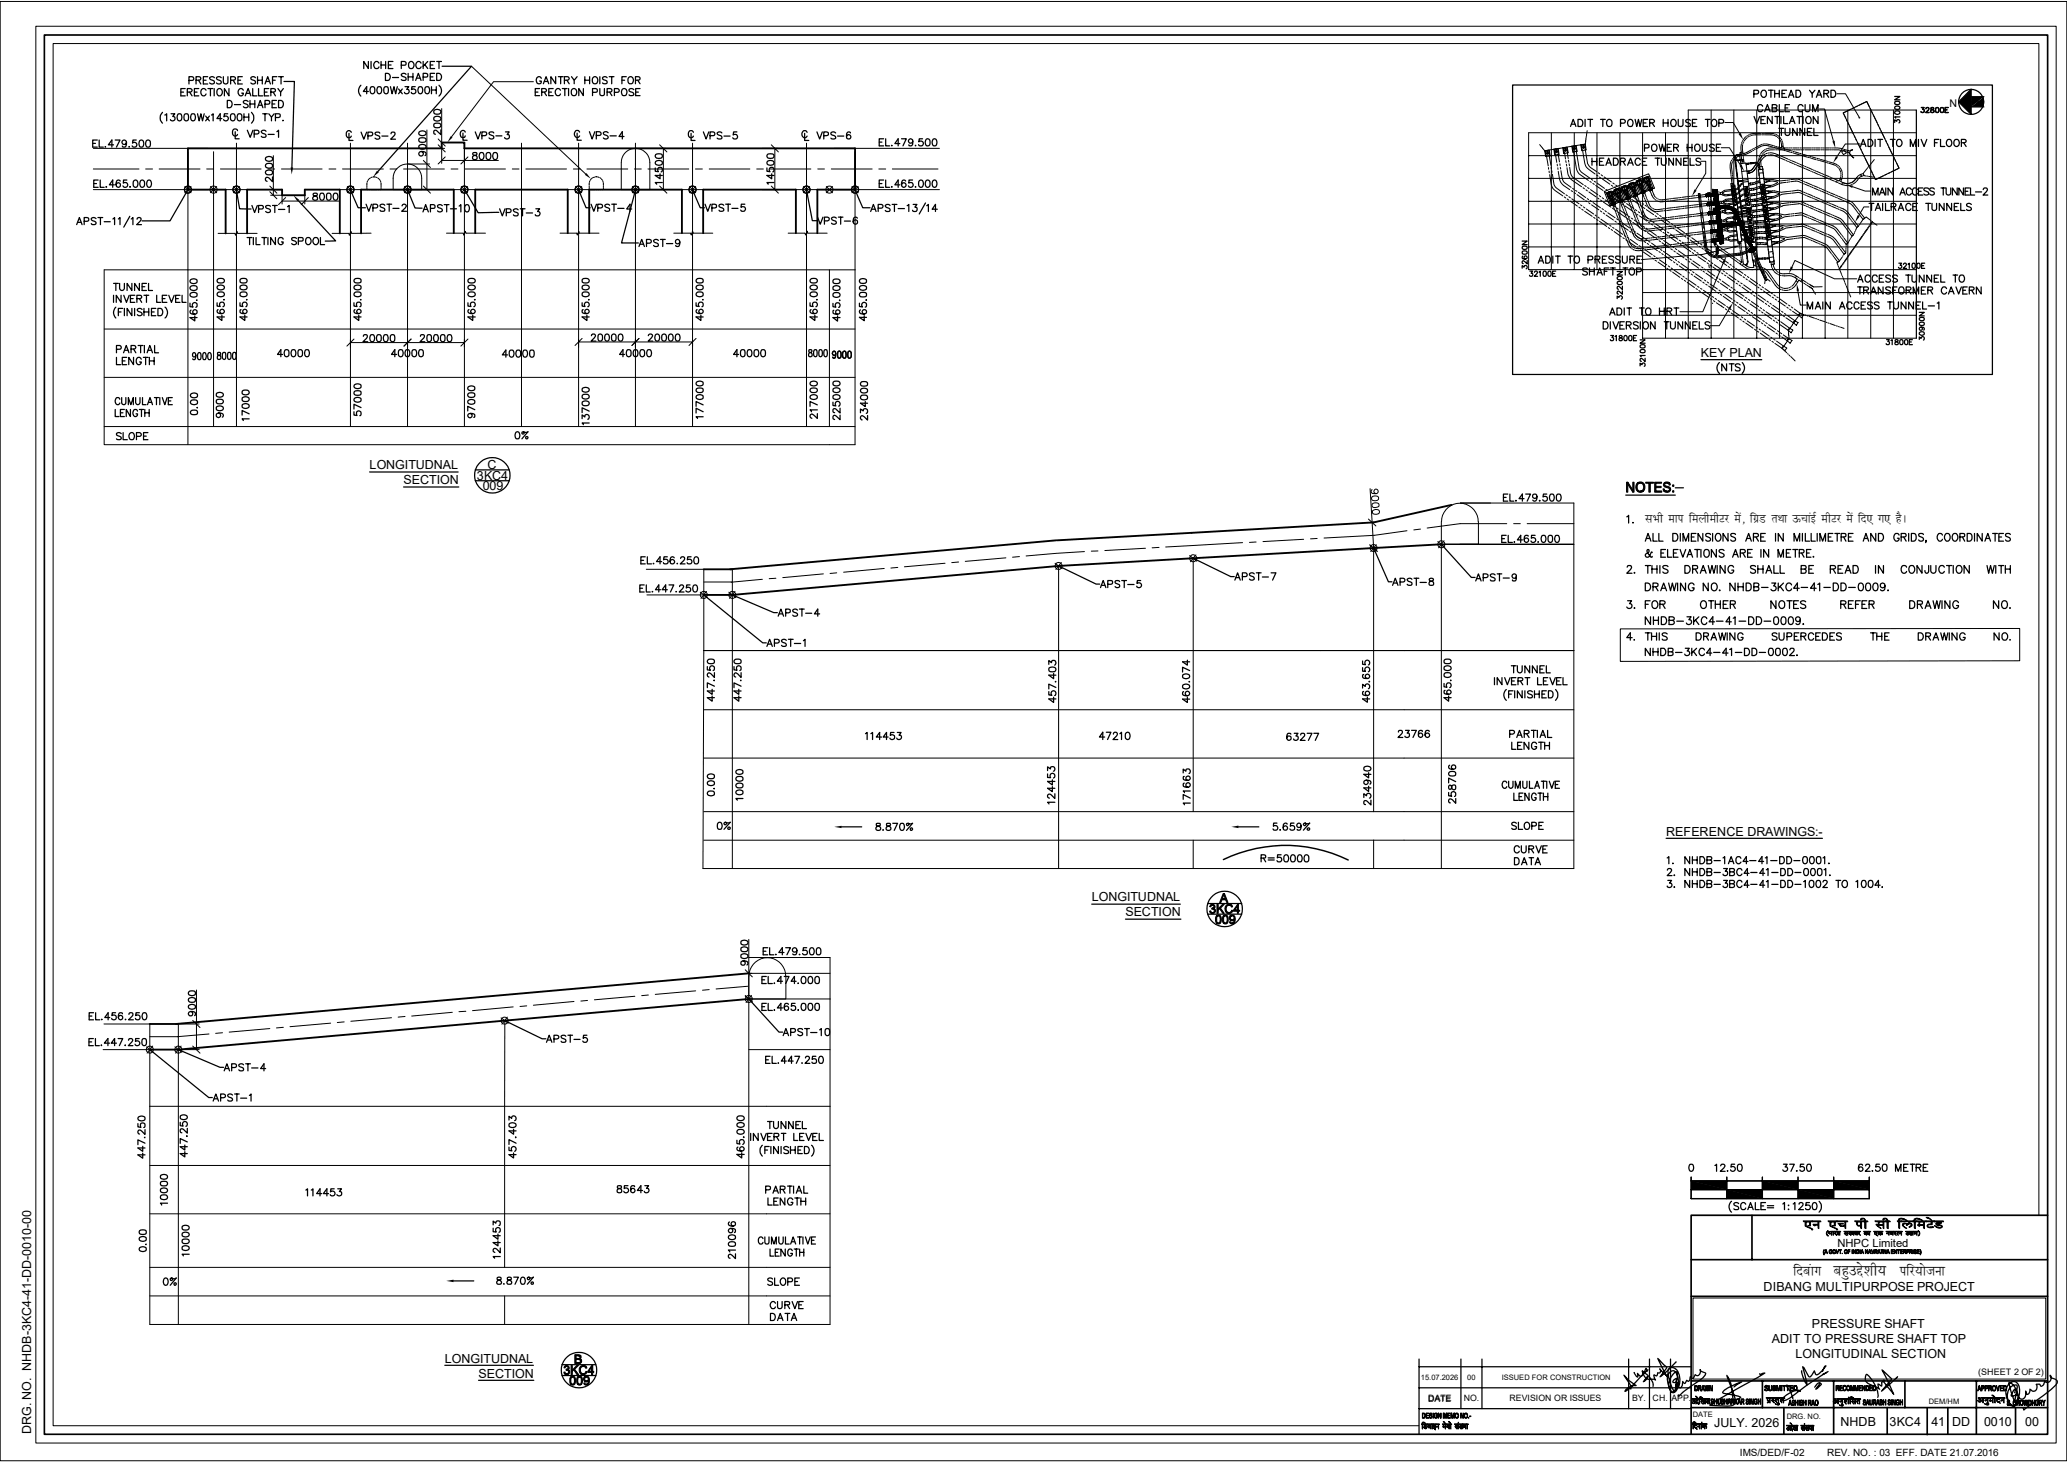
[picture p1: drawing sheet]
<svg xmlns="http://www.w3.org/2000/svg" width="420mm" height="297mm" viewBox="0 0 420 297" stroke-linecap="round" stroke-linejoin="round" font-family="sans-serif">
<defs><g id="words">
<g font-size="3.7">
<text x="364.4" y="259.2">fncakx cgqmísÓh;</text>
<text x="386" y="259.2">ifj;¨tuk</text>
</g>
<text font-size="3.2" x="334.3" y="106.3">lÒh eki feYkhehVj esa] fxzM RkFkk ÅpkaÃ ehVj esa fn, Xk, gSA</text>
<g font-size="2.5">
<text x="345.6" y="72.5">KEY PLAN</text>
<text x="75.1" y="95.3">LONGITUDNAL</text>
<text x="99.1" y="95.3">C</text>
<text x="82" y="98.4">SECTION</text>
<text x="96.9" y="97.4">3KC4</text>
<text x="98.1" y="99.6">009</text>
<text x="338.5" y="169.8">REFERENCE DRAWINGS:-</text>
<text x="221.8" y="183.1">LONGITUDNAL</text>
<text x="228.7" y="186.2">SECTION</text>
<text x="358.4" y="262.3">DIBANG MULTIPURPOSE PROJECT</text>
<text x="368.2" y="269.8">PRESSURE SHAFT</text>
<text x="360" y="272.9">ADIT TO PRESSURE SHAFT TOP</text>
<text x="364.8" y="275.9">LONGITUDINAL SECTION</text>
<text x="90.4" y="276.8">LONGITUDNAL</text>
<text x="97.2" y="279.9">SECTION</text>
<text x="6.4" y="291.4" transform="rotate(-90 6.4 291.4)">DRG. NO. NHDB-3KC4-41-DD-0010-00</text>
<text x="348.3" y="289.9">JULY. 2026</text>
<text x="374" y="289.6">NHDB</text>
<text x="384" y="289.6">3KC4</text>
<text x="392.4" y="289.6">41 DD</text>
<text x="403.1" y="289.6">0010</text>
<text x="411.5" y="289.6">00</text>
</g>
<text font-size="2.3" x="373.3" y="253.2">NHPC Limited</text>
<text font-size="2.2" x="396.1" y="21.7">N</text>
<g font-size="2">
<text x="353.5" y="295.7">IMS/DED/F-02</text>
<text x="371.2" y="295.7">REV. NO. : 03 EFF. DATE 21.07.2016</text>
</g>
<g font-size="1.8">
<text x="401.9" y="279.3">(SHEET 2 OF 2)</text>
<text x="290.2" y="284.7">DATE</text>
<text x="297.4" y="284.7">NO.</text>
<text x="306.7" y="284.7">REVISION OR ISSUES</text>
<text x="331.6" y="284.7">BY.</text>
<text x="335.8" y="284.7">CH. APP.</text>
</g>
<g font-size="1.5">
<text x="288.7" y="280.4">15.07.2026</text>
<text x="298.1" y="280.3">00</text>
<text x="305.1" y="280.3">ISSUED FOR CONSTRUCTION</text>
<text x="344" y="288">DATE</text>
<text x="391.9" y="285.3">DEM/HM</text>
<text x="363" y="288.3">DRG. NO.</text>
</g>
</g></defs>
<g fill="none" stroke="#000" stroke-width=".2">
<path d="M0 .3h419.9v296.5h-419.9zM7.3 5.3h410.5v287.9h-410.5zM95.8 13.5l23.2 21.8M108.4 16.6h-8.1l-8.6 11.2M373.3 19.1h1.7l2.8 4.8M19 30.1h23.3M19 38.5h23.3M19 34.3h9.2M29.6 34.3h1.4M32.3 34.3h8.3M37.5 37.9l1.3 1.3M38.2 30.9v59.4"/>
<path d="M38.8 37.9l-1.3 1.3M42 34.3h1.4M42.8 37.9l1.2 1.3M43.4 30.8v55.9M44 37.9l-1.2 1.3M44.8 34.3h8.2M45.8 38.5h4.4M47.4 37.9l1.3 1.3M48 29.1v57.6M48 30.9v.1M48.7 37.9l-1.3 1.3M54.4 34.3h1.4"/>
<path d="M54.8 38.9l1.5 1.5M54.8 37.8l1.5 1.4M55 38.5h2.2M55 39.7h2.2M55.5 31.6v8.1M57.2 34.3h8.2M57.3 39.8v1.6M61.9 39.8v1.6M66.8 34.3h1.4M69 38.5h4.4M69.6 34.3h8.3M70.6 37.9l1.2 1.3"/>
<path d="M71.2 29.1v57.6M71.8 37.9l-1.2 1.3M74.5 38.3v.2h.3M74.5 37.2v.5M74.5 37.8v.3M74.7 36.8l-.1 .2M74.9 36.4l-.1 .3M75 38.5h.3M75.3 36.2l-.3 .1M75.4 38.5h.3M75.6 36l-.2 .1M75.8 35.9h.4"/>
<path d="M75.9 38.5h.3M76 35.9h.1M76.3 38.5h.3M76.3 36l.3 .1M76.7 38.5h.3M76.8 36.2l.2 .1M77 36.4l.3 .3M77.3 36.8l.1 .2M77.4 38.3v.2h-.2M77.4 37.2v.5M77.4 37.8v.3M79.2 34.3h1.4"/>
<path d="M80.6 34.3a2.91 2.91 0 0 1 3.2-.8 2.91 2.91 0 0 1 1.9 2.7v2.3h-5.8a5.8 5.8 0 0 1 .4-3.7zM82 34.3h8.3M82.2 37.9l1.2 1.3M82.8 29.1v57.6M82.8 33.3h.1M82.8 38.5h4.5M82.8 33.3h4.5M83.4 37.9l-1.2 1.3M86 37.8l1.5 1.4M86 32.6l1.5 1.4M86.7 26.4v12.1M89 29.4l1.5 1.5"/>
<path d="M89 28.2l1.5 1.5M89.7 22.1v8M89.7 32.6h11.6M89.7 30.2v3M89.8 30.1h.5M89.8 29h.5M90.5 31.9l-1.5 1.4M91.7 34.3h1.3M92.2 38.5h4.4M93.7 37.9l1.3 1.3M94.4 29.1v57.6M94.4 30.2v3"/>
<path d="M94.4 34.3h8.3M95 37.9l-1.3 1.3M95.1 31.9l-1.5 1.4M104.1 34.3h1.4M106 29.1v57.6M106.8 34.3h8.3M115.4 38.5h4.6M116.5 34.3h1.4M116.9 37.9l1.3 1.3M117.6 29.1v57.6M118.2 37.9l-1.3 1.3M119.3 34.3h8.3"/>
<path d="M119.7 37.2v.4M119.7 37.8v.3M119.7 38.2v.3M119.8 36.7v.3M120.1 36.4l-.2 .2M120.1 38.5h.3M120.4 36.1l-.2 .2M120.6 38.5h.3M120.8 36l-.2 .1M121 38.5h.3M121.2 35.9h-.2M121.2 35.9h.1"/>
<path d="M121.2 35.9h.2M121.5 38.5h.3M121.5 35.9l.3 .2M121.9 38.5h.3M121.9 36.1l.2 .2M122.2 36.4l.2 .2M122.5 36.7l.1 .3M122.6 38.2v.3h-.3M122.6 37.2v.4M122.6 37.8v.3M127.3 30.8a2.91 2.91 0 0 1 3-.4 2.91 2.91 0 0 1 1.7 2.6v5.5h-5.8v-5.5a2.9 2.9 0 0 1 1.1-2.2zM128.5 37.9l1.3 1.3"/>
<path d="M128.9 34.3h1.4M129.1 29.1v57.6M129.1 33.3h.1M129.2 38.5h6.1M129.2 30.1h6.1M129.8 37.9l-1.3 1.3M131.7 34.3h8.3M134 29.4l1.5 1.5M134 37.8l1.5 1.4M134.8 30.1v8.4M138.6 38.5h4.3M140.1 37.9l1.3 1.3"/>
<path d="M140.7 29.1v57.6M141.3 34.3h1.4M141.4 37.9l-1.3 1.3M144.1 34.3h8.3M153.8 34.3h1.3M154.9 38.5h3.1M154.9 30.1h3.1M156.5 34.3h8.3M156.7 29.4l1.5 1.5M156.7 37.8l1.5 1.4M157.4 30.1v8.4M161.7 38.5h4.4"/>
<path d="M163.2 37.9l1.3 1.3M163.9 29.1v57.6M164.5 37.9l-1.3 1.3M166.2 34.3h1.3M167.9 37.9l1.3 1.3M168.9 34.3h8.3M169.2 37.9l-1.3 1.3M169.6 38.5h21.3M169.6 30.1h21.3M173.1 37.9l1.3 1.3M173.7 30.9v59.4h-152.5v-35.5M174.4 37.9l-1.3 1.3"/>
<path d="M178.6 34.3h1.4M181.3 34.3h9.3M310.6 31.6h78.8M310.6 36.2h78.8M312.8 29.4l.4 .4M313.3 29.9v.1M313.4 30.1h.1M313.5 30.2l.4 .4M313.9 30.6l.9-.1 .2 1.2-.9 .1zM313.9 30.6l.7 3.1M314.3 31.2l.2 .1v-.1M314.3 31.1v-.5h.1l.1 .5"/>
<path d="M314.3 31.1h.1M314.4 31.1v.1M314.5 31.1v.1M314.5 31.1h.1M314.5 30.5l-.6 .1M314.6 34l.1 .4M314.7 30.5h-.1M314.7 30.5v.6M314.7 34.8l.1 .3M314.8 31.1l.3 2.5M314.8 30.5h.1M314.9 35.5l.3 1.9 .4 .9 1.9 1.5"/>
<path d="M315.2 34v.3M315.2 27v27.8M315.3 34.7v.3M315.4 35.4l.4 2.1 .2 .5 1.9 1.4M315.6 30.4h-.6M315.7 30.3l.2 .6M315.7 30.3l.9-.1 .2 1.2-.9 .1zM315.8 30.3l-.1 .1M315.9 30.9h.1M315.9 30.9l.4 2.1M316 30.3h-.1M316.1 30.3l.2 .1v.6h-.1z"/>
<path d="M316.2 30.9h.1M316.4 33.4v.3M316.5 34.1l.1 .3M316.6 30.2l.3 2.7M316.6 34.8a4.2 4.2 0 0 0 .7 2.5l1.6 1.2M316.7 30.2l-.6 .1M316.7 30.1h.2M316.9 33.3l.1 .3M317 34l.1 .3M317.1 30.1h-.2M317.2 34.7l.2 1.5 .3 .7 1.5 1.2M317.5 30l.9-.1 .2 1.1-.9 .2z"/>
<path d="M317.6 30l.2 .6M317.7 30l-.5 .1M317.7 30.6h.1M317.8 30.6l.3 1.7M317.8 30h.1M317.9 30l.2 .1v.6h-.1zM318.1 29.9h.1M318.1 32.6l.1 .4M318.2 39.6l.3 .2M318.3 33.4v.3M318.4 34.1a3.1 3.1 0 0 0 1 2.5l2 1.3M318.4 29.9l.2 2.3"/>
<path d="M318.7 32.6l.1 .3M318.8 29.8l-.5 .1M318.8 40l.3 .2M318.8 33.3l.1 .4M318.9 29.8h.1M318.9 34l.2 1.1 .3 .7 2.3 1.7M319.1 29.8h.1M319.2 38.7l.3 .2M319.4 29.7l.9-.1 .2 1.1-.9 .2zM319.4 29.7l1.1 5.1 .4 .5 1.8 1.4M319.5 38.3l.3 .2M319.8 39.1l.3 .2"/>
<path d="M319.9 27v27.8M319.9 29.6l-.6 .1M319.9 30.2l-.1-.6 .2 .8-.1-.1M320.1 29.6h-.1M320.1 38.7l.3 .2M320.2 29.6l.1 .5M320.3 30.2l.7 4.3 .5 .6 1.5 1.1M320.3 30.1h.1M320.3 30.2h.1M320.3 30.1v.1M320.4 39.5l1.5 1.1M320.7 39.1l1.5 1"/>
<path d="M320.9 29.5h-.5M321.1 29.4v.1M321.2 29.4l.9-.1 .2 1.1-.9 .2zM321.2 29.4l1 4.3 .4 .5 1.5 1.1M321.4 29.4h-.1M321.6 38.1l.3 .3M321.7 29.9v.2l.1-.2M321.8 29.9h.1M321.8 29.9l-.2-.6v.6M322 37.7l.3 .2M322.1 29.9l.5 3.3 .6 .8 1.2 .9M322.1 29.3v.5"/>
<path d="M322.1 29.8h.1M322.1 29.8v.1M322.2 28.7l-.1 .6-.6 .1M322.2 28.5v.1M322.2 28.3v.1M322.2 38.6l.3 .2M322.3 27.6l-.1 .6M322.4 27.4v.1M322.4 27.2v.1M322.5 26.5l-.1 .6M322.6 38.1l.3 .2M322.8 39l1.5 1"/>
<path d="M323 36.9l.3 .1M323.2 38.5l1.5 1M323.3 36.4l.3 .2M323.6 37.3l.3 .2M323.9 36.8l.3 .2M324.2 37.7l1.5 1M324.4 35.6l.3 .2M324.5 27v27.8M324.5 37.2l1.5 1.1M324.7 35.1l.3 .2M325 39.8l.2 .2M325 36l.3 .2"/>
<path d="M325.3 35.5l.3 .2M325.6 36.4l1.5 1M325.9 35.9l1.5 1.1M326 38.9l.3 .2M326.3 38.5l.3 .2M326.5 39.4l-.3 .1M326.6 39.2l.3 .9M326.6 39.2l.3-.2v.3l-.3 .1zM326.6 39.3l.3 .2M326.9 39l.3 .9zM326.9 38.9l.3 .2M326.9 39l.3-.1 .1 .3h-.3z"/>
<path d="M326.9 39l.1 .2M327.2 39.8l1.5 1M327.2 38.9l.4 1M327.2 39.9l.1 .1M327.4 37.6l.3 .2M327.5 39.7l-.6 .2M327.5 39.3l1.5 1M327.5 39.7l-.6 .3M327.6 39.9l-.1 .2 .2 .3M327.6 38.9l.2 .6M327.6 39.9l-.7 .2M327.6 39.9l.1 .3-.6 .3-.2-.4"/>
<path d="M327.7 39.6l-1 .4M327.7 38.9l.9 2.3M327.7 37.2l.3 .2M327.7 39.8l-.9 .4M327.8 38.9l.3 .5M328 38l.3 .2M328 38.8l-.6 .2M328.1 38.5l.4 1M328.1 38.5l.2-.1 .2 .3-.3 .1zM328.2 39.4l1-.4-.9 .4M328.3 37.6l.3 .2M328.3 38.4l.5 .9z"/>
<path d="M328.4 38.4l.3-.1 .1 .2-.3 .2zM328.5 39.5l.2 .1 .1 .4M328.6 38.4l1.5 1.1M328.7 39.9l.5-.2 .2 .3-.6 .2zM328.7 39.3l.1 .1M328.7 38.3l.4 1M328.8 40h.1M328.9 38l1.5 1M329 39l-.6 .3M329 39.1l-.6 .3M329.1 38.4l.2 .5M329.1 39.3v.5"/>
<path d="M329.1 39.3l.1 .3-.6 .3-.1-.4M329.1 39.3l-.6 .2M329.1 27v27.8M329.1 39.8l-.3 .2M329.1 39.8l.1 .2M329.1 39.8l-.3 .1M329.2 40l.1 .2M329.2 38.3l.9 2.3M329.2 40l-.4 .1v-.1M329.2 39.8v.2M329.3 39.2l-1 .4M329.4 38.2l.2 .6"/>
<path d="M329.5 38.2l-.6 .2M329.6 37.9l.3 1M329.6 37.9l.3-.1v.3l-.2 .1zM329.9 37.8l.4 .9zM329.9 37.8l.3-.1 .1 .2-.3 .2zM330 38.9l.3 .5M330.2 39.3l.5-.2 .1 .3-.5 .2zM330.2 37.7l.4 1M330.3 39.4l.1 .1M330.3 39.4v.1M330.3 39.3v.1M330.3 39.4h.1"/>
<path d="M330.4 39.7l.3 .2M330.4 39.5l.1 .3M330.4 39.5h.1M330.5 39.9l.3 .7M330.5 38.5l-.6 .2M330.5 38.4l-.6 .3M330.5 40l.4-.2 .1 .7zM330.6 37.8l.2 .5M330.6 39.2l-.3 .1M330.6 38.7l-.7 .2M330.6 40h.2zM330.6 38.7l-.1 .1 .2 .4"/>
<path d="M330.6 38.7l.2 .3-.7 .3-.2-.4M330.6 40h.2M330.7 39.2l-.4 .2M330.7 38.4l-1 .4M330.7 39.2v.1M330.7 39.2l.3 .3M330.7 37.7l.9 2.3M330.7 39.4l-.3 .1M330.7 39.4l.1 .2M330.7 39.3v.1M330.8 39.4l-.4 .1M330.8 38.6l-1 .4"/>
<path d="M330.8 39.9l-.1 .2M330.8 39.6l.1 .1-.4 .2v-.1M330.8 39.6l-.3 .2M330.9 37.6l.2 .6M330.9 39.7l.2 .7M331 39.7h.1M331 37.6l-.5 .2M331.1 37.3l.2-.1 .2 .3-.3 .1zM331.1 37.3l.4 1M331.3 39.9l-1 .4M331.3 39.6l.3 .2M331.3 40l-.9 .3"/>
<path d="M331.3 37.2l.5 .9zM331.4 37.2l.3-.1 .1 .2-.2 .2zM331.5 38.3l.2 .1 .1 .4M331.7 38.7l.5-.2 .2 .3-.6 .2zM331.7 37.1l.4 1M331.8 38.7l.1 .2M331.8 38.8h.1M331.9 38.9l.1 .3M331.9 39.9l-.6 .2M332 39.2h-.1M332 39.2l.3 .8M332 37.8l-.6 .3"/>
<path d="M332.1 37.9l-.7 .2M332.1 39.4l.3-.2v.7zM332.1 37.2l.2 .5M332.1 39.4l.2 .1zM332.1 38.1l-.1 .2 .2 .4M332.1 38.1l.2 .3-.7 .3-.1-.4M332.1 38.1l-.6 .2M332.1 39.4l.2 .1M332.1 39.8l.2 .2M332.1 38.6l.1 .1M332.1 38.6l-.3 .1M332.2 38.7l-.4 .1"/>
<path d="M332.2 37.8l-1 .4M332.2 37.8l-.9 .4M332.2 38.7h.1M332.2 37.1l1 2.3M332.2 38.7l-.3 .2M332.2 39.3l-.1 .2M332.2 38.8l-.3 .1M332.2 38.7l.1 .3M332.3 40l.2 .6M332.3 38l-1 .4M332.3 39h.1M332.4 37l.2 .6"/>
<path d="M332.4 39.1l.3 .7M332.4 39l-.4 .3v-.2M332.4 39l-.4 .2M332.4 39h.1M332.5 37l-.6 .2M332.6 36.7l.3-.1 .1 .3-.3 .1zM332.6 36.7l.4 1M332.7 39.8l.2 .6M332.7 39.8l-.4 .2M332.7 39.6v.2M332.8 39.3l-.9 .4M332.8 39.4l-.9 .4"/>
<path d="M332.9 36.6l.4 .9zM332.9 39.5l-1 .4M332.9 39.5l-1-2.5-1 .4 1 2.5M333 36.6l.2-.1 .1 .2-.3 .2zM333 37.7l.2 .1 .1 .4M333.2 38.1l.6-.2 .1 .3-.6 .2zM333.2 36.5l.4 1M333.3 38.2l.1 .1M333.3 38.1v.1M333.4 38.3l.1 .3M333.4 38.3h.1M333.4 39.3l-.5 .2"/>
<path d="M333.5 38.5v.1M333.5 37.3l-.6 .2M333.5 38.7l.3 .7M333.6 36.5l.2 .6M333.6 38.8l.3-.1 .1 .6zM333.6 37.5l.2 .3-.7 .3-.1-.4M333.6 38.8l.2 .1M333.6 38.8l.2 .1zM333.6 37.5l-.1 .2 .2 .4-.4 .1M333.6 37.5l-.6 .2M333.6 39.2l.2 .2M333.7 37.2l-1 .3"/>
<path d="M333.7 37.3l-1 .3M333.7 38.1l-.3 .2M333.7 38.1l.2 .3M333.7 38.1h.1M333.8 38.7l-.1 .2M333.8 36.5l.8 2.3M333.8 38.1h-.5M333.8 27v41.7h55.6M333.8 38.2l-.4 .2M333.8 37.4l-1 .4M333.8 38.4l-.3 .2M333.8 39.4l.3 .7"/>
<path d="M333.9 36.4l.2 .6M333.9 38.5l.3 .7M333.9 38.4l-.4 .3v-.1M333.9 38.4h.1M333.9 37.8l-.9 .4M334 36.4l-.5 .2M334.1 36.2l.3-.2 .1 .3-.3 .1zM334.1 36.2l.4 .9M334.2 39.2l.3 .8M334.2 39.2l-.4 .2M334.2 39v.2M334.3 38.7l-1 .4"/>
<path d="M334.3 38.8l-.9 .3M334.4 38.9l-1-2.5-1 .4 1 2.5M334.4 38.9l-1 .4M334.4 36l.4 .9zM334.5 37.1h.1l.3 .5M334.5 36l.2-.1 .2 .3h-.3zM334.7 37.5l.5-.2 .2 .3-.6 .2zM334.7 35.9l.4 1M334.8 36.9v.1M334.8 37.5l.1 .1M334.9 37.6v.1M334.9 37.7l.1 .2"/>
<path d="M334.9 38.7l-.5 .2M335 37.9h.1M335 36.7l-.6 .2M335 38.1l.3 .7M335.1 36.7l-.7 .3M335.1 38.2l.3-.2 .1 .7zM335.1 38.6l.2 .2M335.1 36.9l-.6 .2M335.1 36.9l.2 .3-.7 .3-.1-.4M335.1 38.2l.2 .1M335.1 38.2l.1-.1 .1 .2zM335.1 36.9l-.1 .2 .2 .4-.3 .1"/>
<path d="M335.2 37.4l-.4 .1M335.2 37.4v.1M335.2 36.6l-8.5 3.4M335.2 37.6l-.3 .1M335.2 37.5l-.3 .2M335.2 38.1v.2M335.2 37.5h.1M335.2 35.9l-.2 .1M335.2 37.5l.1 .3M335.3 38.8l.5 1.2 .4 .4M335.3 36.8l-1 .4M335.4 37.9l.3 .7"/>
<path d="M335.4 37.8l-.4 .3v-.2M335.4 37.8l-.4 .1M335.4 37.8h.1M335.5 38.2l.2 .4M335.7 38.6l.7 1.5M335.7 38.6l-.4 .2M335.7 38.4v.2M335.8 38.1l-.9 .4 .9-.4M335.9 38.3l.3-.1-1.2-2.9-9 3.6 1.1 2.9 .3-.1M335.9 38.2v.1M335.9 38.3l-1-2.5-1 .4 1 2.5M335.9 38.3l-1 .4"/>
<path d="M338.4 27v41.7M342.7 40l-.9 .1M343 39.9l-.1 .1M343.4 39.9h-.2M344.5 39.8l-.9 .1M344.8 39.7l-.1 .1M345.2 39.7h-.2M345.2 39.4h.1M345.2 39.3l.1 .1M345.2 39.4l.4 2.7M345.3 39.9h.1M345.3 39.8l.1 .1"/>
<path d="M345.3 39.3l-.1 .1M345.4 39.8l-.1 .1M345.6 32.8h1v2.4l-2.1 3.4M346.7 39.5v.4l.8-.1M346.7 39.5l.7-.1 .1 .4M346.7 39.5v.4l2-.3M346.7 39.5l-1.3 .2M346.7 39.9l-1.3 .1M346.7 39.7l1.9-.2 1.2 9.1-2 .3M347.1 39.5v.3M347.4 39.1l-.4 .1M347.6 39.4h.1"/>
<path d="M347.6 39.8h.1M347.7 22.4v46.3M347.9 39.4h-.1M347.9 39.7l-.1 .1M348.2 38.7l.1 .1M348.2 38.7h.1M348.3 38.7l-.1 .1M348.4 39.5l.2 .1M348.5 39.4h-.1M348.5 39.3l-.5 .1M348.6 39.4h.1M348.6 39.4l.1 .1"/>
<path d="M348.6 39.3h-.1M348.6 39.7h-.6M348.6 39.3h.1M348.6 39.3l.2 .2M348.6 39.3l-1.9 .2M348.6 39.3l.1 .3M348.7 39.6h.1M348.7 39.4l-.1 .1M348.8 39.5v.1M348.8 38.6l.1 .1M348.8 39.2h.2M348.8 38.7h.1"/>
<path d="M348.9 38.6l-.1 .1M349 39.6h-.1M349 39.2h.6v.3l-.5 .1M349.2 38.9h.1M349.7 30h1.7l2.3 3.6M349.8 39.5h.1M349.8 39.1h-.1M350 38.9l-.1 .1M350 39l.1 .2M350 39.3l.1 .1M350.1 39.2h-.1M350.1 39.7l.6 .1"/>
<path d="M350.1 39.4l-.1 .2M350.2 39.4l.5 .1M350.5 24.9h1.7l1.3 2.2M350.5 38.7l-.4 .2M350.6 38.9l-.4 .2M350.6 38.6h.1M350.7 38.9h.2M350.8 39.8h.1M350.8 39.5h.1M350.9 38.6h.1M351 38.8h.1M351 39.8h.1"/>
<path d="M351.1 39.5h.1M351.7 32.8a4.6 4.6 0 0 0 0 2.6M351.7 35.6v.2M351.7 37.7l.8-.1 1.4 11.5-.8 .1zM351.7 35.9l.1 .3M351.8 36.3l.2 1.3M351.8 38.1l.6 5.1M351.8 38.5l-.7 .1M351.9 38.7l-.7 .1M351.9 32.5l-.1 .1M352 39.6l-.8 .2M352 39.4l-.7 .1"/>
<path d="M352 35.6v.1M352 32.9a3.8 3.8 0 0 0 0 2.5M352 35.9l.1 .2M352.1 36.3l.2 1.3M352.1 32.2l-.1 .1M352.2 32.6l-.1 .2M352.2 37.3h-.5v.4M352.3 37.4h-.3M352.3 22.4v46.3M352.4 32.3l-.1 .2M352.5 31.8v.5M352.5 32.5v.1"/>
<path d="M352.5 32.3v.1M352.6 32.9h.1M352.6 32.7v.4M352.6 31.7h-.1M352.6 33.1v.1M352.6 32.7l.1 .3M352.6 32.3v.1M352.6 32.5v.2M352.6 33.3v.1M352.6 33.5l.1 .2M352.6 32.6h.2M352.6 31.5v.1"/>
<path d="M352.7 33.7v.4M352.7 33.7h.1M352.7 38.9l.6 5M352.7 34.2h.1M352.7 33.1l-.1 .3M352.8 34.5v.4M352.8 34.3v.1M352.8 33.4v.3M352.8 35v.1M352.8 32.6l-.2 .1M352.8 33.7v.6M352.8 35.3l.1 .4"/>
<path d="M352.8 35.1v.1M352.8 32.6h.1M352.8 34.3l.1 .1M352.9 32.5l-.1 .1M352.9 34.7v.4M352.9 34.5v.1M352.9 35.8h.1M352.9 35.9v.1M353 36.1v.3M353 35.1v.1M353 35.3v.1M353 36.5v.1"/>
<path d="M353 36.7l.1 .1M353 38.2l-.4 .2M353 38.4l-.4 .2M353 35.5l.1 .4M353.1 36.9v.4M353.1 36.1v.1M353.1 35.9v.1M353.1 37.3v.1M353.1 39.2l-.4 .1M353.1 39.4l-.3 .1M353.1 38.1v.1M353.1 36.2v.6l1-.1"/>
<path d="M353.1 37.6l.1 .5M353.1 37.5v.1M353.1 38.4h.1M353.2 39.1l-.1 .1M353.2 38l-.1 .1M353.2 31.4l-.5 .1M353.2 31.5h-.4a.5 .5 0 0 0-.2 .8M353.2 38.4l.1 .4M353.2 38.1v.1M353.2 39.3v.1M353.3 38.2l-.1 .2M353.3 31.4h.1"/>
<path d="M353.3 31.5h.1M353.3 38.9v.1M353.3 39.1l.1 .1M353.3 31.4l-1.1 .6M353.3 39h.1M353.3 31.4l.1 .3M353.3 32.5h-.4M353.4 39.2v.4M353.4 39.2l-.1 .1M353.4 38.3v.5M353.4 32.6h-.4M353.4 39.7v.1"/>
<path d="M353.4 32.6h.1M353.4 32.5h.1M353.4 39.9v.1M353.4 38.9v.1M353.4 39.1v.1M353.4 31.5h.1M353.5 31.7l.2 1.5M353.5 31.7l-1 .5M353.5 37.6l-.2 .3v-.1M353.5 31.3l-.1 .1M353.5 39.3v.6M353.5 32.6h.1"/>
<path d="M353.6 37.8l-.3 .3v-.1M353.6 40v.1M353.6 37.5h-.1M353.7 37.7l-.1 .1M353.7 38.7l-.3 .2M353.7 33.2l1.1-.1 2.4 19.6-1.1 .2zM353.7 37.4h.1M353.7 38.9l-.3 .3M353.7 37.6v.1M353.7 38.5v.1M353.8 39.7l-.3 .2M353.8 38.7l-.1 .1"/>
<path d="M353.8 31.6l.2 1.6M353.8 29.3v1.6M353.8 39.9l-.3 .2M353.8 31.3l.1 .3M353.8 31.5h-.4M353.9 38.4l-.1 .1M353.9 31.3h-.3M353.9 32.5l-.3 .1M353.9 39.6h.1M353.9 38.7h.1M353.9 39.8h.1M353.9 28.9v.2"/>
<path d="M353.9 32.5h.2M354 32.7h.3M354 32.7v.2zM354 39.5h.1M354.1 29.5l.1 1.8M354.1 39.7l-.1 .1M354.1 28.6l-.1 .1M354.1 32.4h-.5M354.1 30.9l-.6 .1 .1 .5 .3-.1M354.1 36.8l-.9 .1 .1 .8M354.2 37.2l-.4 .1M354.2 31.5v.2"/>
<path d="M354.2 29.1l-.1 .2M354.2 37.4l-.4 .1M354.2 31.8v.2M354.2 32.2l.2 .9M354.3 32.3l-.2 .1M354.3 32.5h-.1M354.3 38.3l-.4 .1M354.3 38.5l-.3 .1M354.3 28.8l-.1 .2M354.5 39.4l-.4 .1M354.5 39.6l-.3 .1M354.8 27.8l-.6 .6"/>
<path d="M354.9 33.2l.1 .2M355 34.7l-1.1 .1M355 28l-.6 .6M355 33.4l-.2 .1M355 27.6h-.1M355.1 33.4h.1M355.1 33.1l-.3 .1M355.2 36.5l-1.1 .1M355.2 34.8l.1 .4M355.2 33.1h.1M355.2 36.9l-1 .1M355.3 33.3l-.1 .1"/>
<path d="M355.3 27.8l-.2 .1M355.3 35l.1 .2M355.3 34.8v.1M355.3 37.6h.3M355.4 27.4l-.2 .1M355.4 34.8h-.4M355.5 38.7h.2M355.5 37.2l-.2 .1M355.6 37.2h.1M355.6 33.3h-.3M355.6 33.1h-.3M355.6 38.3l-.2 .1"/>
<path d="M355.6 27.6l-.1 .1M355.6 33.1h.1M355.7 38.3h.1M355.8 37.5h-.2M355.8 39.4l-.2 .1M355.8 38.3l.1 .4M355.8 39.4h.2v.4M355.8 38.7h-.1M355.9 30.4a5.1 5.1 0 0 1-2.6 1M355.9 38.7h.1M355.9 38.3h.4M355.9 39.8h-.3"/>
<path d="M356 30.7l-1.2 .6-1.3 .4M356.1 39.4h.3M356.1 34.3l-.7 .5M356.1 37.5h-.3M356.1 33.1h-.4M356.2 37.5v-.3h-.5v.3M356.2 30.3l-.2 .1M356.2 33.2l-.6 .1M356.2 33.2h.1M356.2 33h.1M356.2 37.1h.1M356.2 38.6l-.3 .1"/>
<path d="M356.3 33.2h.1M356.3 30.5l-.1 .1M356.4 39.7l-.3 .1M356.4 38.2l-.1 .4M356.4 38.6h.1M356.4 34.6l-.5 .4-.9 .2M356.4 39.7h.1M356.4 39.4l.1 .3M356.5 30.1l-.2 .1M356.5 39.3v.1M356.6 37l-.3 .1M356.6 37.4l-.4 .1"/>
<path d="M356.6 37h.1M356.6 30.4h-.1M356.7 33v.1M356.7 33h.2M356.7 33.1l.3 .1M356.7 33.1l-.3 .1M356.7 37.3h.1M356.7 33h-.3M356.7 33.6l-.6 .7M356.7 38.1l-.3 .1M356.7 38.5l-.2 .1M356.7 37h.1"/>
<path d="M356.8 37.3h.1M356.8 39.3h-.2M356.9 39.6l-.4 .1M356.9 38.4l-.1 .1M356.9 33.3l-.2 .1M356.9 39.2h.1M356.9 38.1h-.2M356.9 33l.1 .1M357 22.4v46.3M357 38.4h-.1M357 39.6h.1M357 39.2h.1"/>
<path d="M357 33.8l-.6 .8M357 39.5h.1M357 33.2l.1 .1M357.1 33l-1 1.3M357.1 37.2l-.2 .1M357.1 33.1l.2 .1M357.1 33.3l.1 .1M357.2 36.8l-.4 .1M357.2 37.1h.1M357.2 38l-.2 .1M357.2 33.4l.2 .6M357.2 33.5l-.1 .2"/>
<path d="M357.3 38.3l-.3 .1M357.3 36.8h.1M357.3 34.5v.1M357.3 37.1h.1M357.3 33.4l-.9 1.2M357.3 34.9l.1 .1M357.3 34.7v.1M357.3 38.3h.2M357.3 33.3h.1M357.4 35.1v.2M357.4 37.1h.2M357.4 39.1l-.3 .1"/>
<path d="M357.4 34h.1M357.4 34.1v.1M357.4 39.5h-.2M357.4 33.4l.1 .5M357.4 32.1l.1 2.4M357.4 35.3v.4M357.4 37.9l-.1 .1M357.4 33.2l-.1 .2M357.4 34.2v.3M357.5 33.5v1M357.5 35.8v.2M357.5 35.7h.1"/>
<path d="M357.5 39.4h.1M357.5 39.1h-.1M357.5 34.5h-.2M357.5 36.1v.2M357.5 31.8v.1M357.5 36.7l-.2 .1 .1 .3M357.5 39.1h.1M357.5 34h.1M357.6 34.1h.1M357.6 34.2v.3M357.6 36.8v.3M357.6 33.9h-.1"/>
<path d="M357.6 39.1l.1 .3h.2M357.6 37.2l.1 .5M357.6 31.4v.2M357.6 37.1v.1M357.7 37.7v.1M357.7 37.9v.2M357.7 37.8v.1M357.7 37.8l-.2 .1v.3l.3 .1M357.7 33.9h.1M357.8 38.1v.3M357.8 27.4l-2 .1M357.8 27.1h-1.7l-.5 .2"/>
<path d="M357.8 38.4h.1M357.8 34.4l-.3 .1M357.8 38.7v.1M357.8 38.4v.2M357.8 34.4h.2M357.8 38.8l.1 .5M357.8 39l-.2 .1M357.8 33.9l.3-.1v.2M357.9 39.4v.4M358 39.8v.4M358 27.4h.1M358 27.1h.1"/>
<path d="M358 29.3l-1.3 .7M358 31.5v.1a3.5 3.5 0 0 0-.2 2.3M358 34.4h.1M358.1 34.3v.1M358.1 34.4h.1M358.1 34.2l.1 .2M358.2 34.4v.2M358.2 34.3v.1M358.2 34.6v.2M358.2 34.8v.2M358.2 31.2l-.1 .1M358.3 35v.3"/>
<path d="M358.3 35.1l-.9 .1M358.3 35.6l.1 .6-.9 .1 .1 .4M358.3 35.3v.2M358.3 27.4h.2M358.3 27.1h.2M358.4 30.6l-.6 .6M358.4 29.3h-.2M358.4 36.3v.1M358.4 36.4v.3M358.4 36.5h.4M358.5 36.7v.4M358.5 30.9l-.1 .2"/>
<path d="M358.5 37.2l.1 .2M358.5 37v.1M358.5 29.3h.2M358.6 37.5v.1M358.6 37.6h.3M358.6 37.6l.3 .1M358.6 37.7v.1M358.6 38.1v.3M358.6 37.9v.1M358.6 30.4l-.1 .1M358.6 38.4l.1 .2M358.7 38.8h.3"/>
<path d="M358.7 38.8v.2M358.7 38.6v.1M358.7 31.3a3.5 3.5 0 0 0-1.5 1.6M358.7 27.4a3.6 3.6 0 0 1 2.3 .3M358.7 27.1h1.7M358.7 38.8h.4M358.7 39.1l.1 .2M358.8 39.3v.2M358.8 31.7l-.4 .3-.9 1.1M358.8 39.5v.3M358.8 37l-.3 .1M358.9 36.5h.1"/>
<path d="M358.9 36.6h.1M358.9 39.8v.3M358.9 29.3l1.4 .3M359 30.2l-.2 .1M359 38.1l-.4 .2 .4-.1M359 37.6h.1M359 37.7h.1M359 36.9v.1M359 31.2h-.1M359 36.5h.1M359 36.6h.1M359.1 38.1h.1"/>
<path d="M359.1 31.6h-.2M359.1 39.3l-.3 .1 .3-.1M359.2 38.9h.1M359.2 38.1h-.1M359.2 37.6h.1M359.2 36.8l-.1 .1M359.2 38.8h.1M359.2 39.9h-.3l.3 .1M359.2 37.7l.1 .1M359.2 36.9l-.1 .1M359.2 36.5h.3M359.2 36.6l.4 .1-.4 .1"/>
<path d="M359.3 39.9h.1M359.3 39.2v.1M359.3 38h-.1M359.3 38.8h.1M359.3 38.9h.1M359.3 38.1h-.1M359.4 31.1h-.2M359.4 37.8h.3l-.3 .1M359.4 37.6l.3 .1M359.5 39.9h.1M359.5 39.2h-.1M359.5 39.1l-.1 .1"/>
<path d="M359.5 31.5h-.2M359.5 38.9h.3M359.5 38.8h.3M359.5 36.5l.1 .3M359.5 36.5h.8a5 5 0 0 0 2.7 .1M359.5 31.1a4.3 4.3 0 0 1 2.6 .7l1.2 .5M359.6 36.8h.6l1 .2-.9 .5-.6 .2M359.6 36.8l-.3 .1M359.6 40h.4M359.7 31.5a3.9 3.9 0 0 1 2.2 .7l.8 .3M359.7 37.9l-.3 .2M359.7 37.7v.1"/>
<path d="M359.8 38.8v.1M359.8 38.8h.8a4 4 0 0 0 2.6 .1M359.8 39l.1 .1M359.8 38.9l-.3 .2M359.9 39.1h.6l.9 .2v.2l-.8 .3-.6 .2M359.9 39.1l-.4 .1M360 40v.1M360.2 39.1h-.3M360.3 29.9a3.1 3.1 0 0 0-3.5 .4M360.4 30.4l-.9 .1-.9 .3M360.4 29.9l.2 .1M360.5 29.6l.2 .1"/>
<path d="M360.6 30.4h.1M360.6 27.2l.1 .1M360.8 30.1h.2M360.8 29.8h.2M360.9 27.3l.2 .1M360.9 30.4h.2M361.1 30.1l.9 .3M361.1 27.9h.2M361.2 27.5l.6 .7M361.2 29.8l.9 .3M361.3 30.4l1 .1M361.4 28.1l.1 .1"/>
<path d="M361.6 22.4v46.3M361.6 28.4a1.88 1.88 0 0 1 .3 1.7l-2.7 .1M361.7 30.1v.3M361.9 28.3l.1 .1M362 29.7h.3M362.1 28.6l.1 .2M362.2 29l.1 1.1h1.1M362.2 30.1l.2 .1M362.4 30.4h.1M362.5 30.6h.2M362.6 30.1v.3M362.6 30.3h.2"/>
<path d="M362.8 30.4h.1M362.9 30.6l.8 .3M362.9 32.6l.2 .1M362.9 37a6.8 6.8 0 0 0-2.9 .9l-.3 .1M363 30.4l.8 .2M363.1 30.4h.9M363.2 39.3a7.2 7.2 0 0 0-2.9 .9l-.3 .1M363.2 32.8h.2M363.3 37h-.2M363.3 36.6h-.2M363.4 32.4l.2 .1M363.5 37h.1"/>
<path d="M363.6 30.1h.2M363.6 32.9l.8 .3M363.6 38.9h-.2M363.6 39.3h-.2M363.6 36.5l-.1 .1M363.8 32.6h.1M363.9 36.9l1.2-.1 .9 .3M363.9 36.5l1.2-.1 1 .3M363.9 30.9l.2 .1M363.9 38.8l-.1 .1M363.9 39.2l-.1 .1M363.9 30.1h.2"/>
<path d="M364 30.6l.2 .1M364.1 32.7l.9 .3M364.1 38.8l1.3-.1 1 .3M364.1 39.2l1.3-.1 1 .3M364.2 30.4h.2M364.3 31l.1 .1M364.3 30.1h.9M364.4 30.8h.1M364.5 30.4h.2M364.5 33.3l.2 .1M364.6 31.2l.9 .2M364.7 30.9l.8 .2"/>
<path d="M364.9 33.4l.1 .1M364.9 30.4h.9M365.1 33.1l.2 .1M365.2 33.6l.9 .4M365.4 30.1h.1M365.5 33.2l.1 .1M365.6 31.5h.2M365.7 31.2h.2M365.8 33.4l.8 .3M365.8 30.1h.1M366 30.4h.2M366 31.5l.2 .1"/>
<path d="M366.1 31.2l.2 .1M366.1 30.1h1.9M366.2 37.2l.1 .1M366.2 22.4v46.3M366.2 34l.2 .1M366.3 36.8h.1M366.4 31.7l.8 .2M366.4 30.4h.1M366.4 31.4l.9 .2M366.5 37.3l.1 .1M366.5 39.5l.1 .1M366.5 34.2h.2"/>
<path d="M366.6 36.9l.2 .1M366.6 39.1l.2 .1M366.7 30.4h1.3M366.8 33.8l.1 .1M366.8 37.5l.9 .3M366.8 39.6l.2 .1M366.9 34.3l.8 .4M366.9 37l.9 .4M366.9 39.2l.2 .1M367.1 34h.2M367.2 39.8l.8 .3M367.3 39.4l.8 .3"/>
<path d="M367.4 32h.2M367.5 34.1l.8 .4M367.5 31.7h.2M367.7 32l.2 .1M367.8 37.9l.2 .1M367.8 31.8h.2M367.9 34.8h.1M367.9 37.5h.2M368.1 32.2l.8 .2M368.2 38l.1 .1M368.2 31.9l.8 .2M368.2 30.4h.2"/>
<path d="M368.2 30.1h.2M368.2 34.9l.2 .1M368.3 37.6l.1 .1M368.3 39.8l.1 .1M368.4 34.5l.2 .1M368.5 38.2l.8 .3M368.6 30.4h.2M368.6 30.1h.2M368.6 35l.8 .4M368.6 37.8l.8 .3M368.6 39.9l.2 .1M368.8 34.7l.1 .1"/>
<path d="M368.9 30.4h.9M368.9 30.1h.9M369.1 34.8l.9 .4M369.1 32.5h.2M369.2 32.2h.2M369.5 32.6h.2M369.5 38.6l.2 .1M369.5 35.4l.2 .1M369.6 32.3h.1M369.6 38.2l.2 .1M369.7 22.1h1l1.8 6.6M369.8 32.6l.9 .3"/>
<path d="M369.8 38.7l.2 .1M369.9 35.6h.1M369.9 32.4l.9 .2M370 38.3l.1 .1M370 30.4h.2M370 30.1h.2M370.1 35.2l.2 .1M370.2 38.9l.8 .3M370.2 35.7l.9 .4M370.3 38.5l.8 .3M370.4 30.4h.1M370.4 30.1h.1"/>
<path d="M370.4 35.4h.2M370.8 35.5l.8 .4M370.8 30.4h.8M370.8 30.1h.8M370.8 22.4v46.3M370.9 33h.2M371 32.7h.1M371.2 39.3l.1 .1M371.2 33.1h.2M371.2 36.2h.2M371.3 38.9l.1 .1M371.3 32.8h.2"/>
<path d="M371.5 39.5h.1M371.5 36.3l.2 .1M371.6 33.1l1.4 .5M371.6 39l.2 .1M371.6 32.9l1.7 .5M371.8 35.9l.1 .1M371.8 39.6l.9 .3M371.8 30.4h.2M371.8 30.1h.2M371.9 36.4l.8 .4M371.9 39.2l.9 .3M372.1 36.1l.2 .1"/>
<path d="M372.2 30.4h.2M372.2 30.1h.2M372.4 36.2l1.2 .5 .3-.3M372.5 30.4h1.1l.8 .2M372.5 30.1h1.6l.5 .2M372.9 36.9l.1 .1M373 39.6l.1 .1M373.1 33.7l.2 .1M373.2 37l.2 .1M373.3 39.8h.1M373.3 36.6l-.1 .4M373.4 33.6l.1 .1"/>
<path d="M373.4 34l.1 .1M373.5 37.2a3.6 3.6 0 0 0 2.1 .5M373.6 39.9l.8 .4M373.6 34.2l.4 .8M373.7 33.8l.1 .1M373.9 36.4l.3 .1M373.9 34.1l.4 .8M374 35.9l-.1 .5M374.1 35.2v.2M374.1 35.6v.1M374.2 30.8l.6-.4 .4 .7-.6 .3zM374.3 35.1l.1 .1"/>
<path d="M374.4 35.8l-.4 1.1 .9 .4h.6M374.4 35.4v.2M374.4 37.1l-.2 .4M374.5 22.9l4.8-2.3 6.6 13.6-4.8 2.3zM374.6 30.7l.2 .1M374.7 30.4h.2M375 30.8l.2 .1M375.1 30.4l.1 .1M375.2 24.3l.1 .4M375.3 30.9l.5 .2M375.4 30.6l.5 .1M375.5 22.4v46.3"/>
<path d="M375.5 25l.2 .3M375.5 30.6l-.1 .3M375.8 37.2l-.2 .1 .2-.1M375.8 25.7l.8 1.6M375.9 37.6l-.1 .1M376 30.6l.4-.2-.4 .2-.2 .6 .9 1-.9-1M376.1 22.2l-1.6 .7 .5 1.1M376.2 37.1l-.2 .1 .2-.1M376.3 37.5h-.2M376.4 37.9l2.6 .9h1.1M376.7 21.8l-.3 .2M376.8 27.6l.1 .3"/>
<path d="M377.1 36.4l-.8 .6M377.1 28.2l.1 .4M377.3 36l-.2 .4M377.4 28.9l.8 1.6M377.4 21.5l-.3 .2M377.7 21.4l1.6-.8 .5 1.1M378 29.3h-3.1l-1.7 2.6M378.1 35.4l.1 .4M378.3 30.9l.2 .3M378.6 35.3l-1 .4-.5 .7M378.7 31.5l.1 .3M378.7 35.6l-1 .5-.6 .9-.7 .4"/>
<path d="M379 32.2l.8 1.6M379.4 34.2l-.8 1 .2 .5 .4 .1M379.4 35.8h.2M379.6 33.9l-.1 .1M379.8 35.9h.1M379.9 33.6l-.1 .1M379.9 34.1l.2 .3M380 22l.2 .4M380.1 22.4v46.3M380.1 35.9l.5 .1M380.2 34.8l.2 .3M380.3 22.6l.1 .4"/>
<path d="M380.5 35.4l.6 1.1 1.6-.8M380.6 23.3l.8 1.6M380.8 32.4l-.8 1.1M381.6 25.3l.1 .3M381.9 25.9l.1 .3M382.2 26.6l.8 1.6M383.2 28.5l.1 .4M383.3 35.4l-.3 .2M383.5 29.2l.1 .3M383.8 29.8l.8 1.7M384 35.1l-.4 .2M384.7 22.4v46.3"/>
<path d="M384.7 31.8l.2 .3M385 32.4l.2 .4M385.4 33.1l.5 1.1-1.6 .7M389.4 27h-78.8v27.8h78.8M389.4 22.4v46.3M21.2 54.8h152.5zM44.3 47.4h3.4l.2 .4 .2-.8 .2 .4h3.9M57.3 40.9h11.5M58 40.1l-1.4 1.5M62.7 40.1l-1.5 1.5M75.4 47.4h-3.9l-.2-.4-.3 .8-.1-.4h-3.4M90.7 47.4h3.4l.2 .4 .2-.8 .2 .4h3.9"/>
<path d="M113.8 47.4h3.4l.1 .4 .3-.8 .1 .4h4M136.9 47.4h3.4l.2 .4 .2-.9 .2 .5h3.9M160.1 47.4h3.4l.2 .4 .3-.9 .1 .5h4M168.5 54.8v31.9M310.6 40.9h78.8M310.6 45.5h78.8M310.6 50.2h78.8M317.8 40l.3 .2M318.4 40.4l.3 .2M319 40.9l1.5 1M319.4 40.4l1.4 1M320.8 42.1l.3 .2"/>
<path d="M321.1 41.6l.3 .2M321.4 42.5l.3 .2M321.7 42l.3 .2M322 42.9l1.5 1M322.2 40.8l.3 .2M322.3 42.5l1.5 1M322.5 40.3l.3 .3M322.8 41.2l.3 .2M323.1 40.7l.3 .2M323.4 41.6l1.5 1M323.7 41.1l1.5 1.1M323.8 44.2l.3 .2"/>
<path d="M324.1 43.7l.3 .2M324.4 44.6l.3 .2M324.6 40.2l.3 .2M324.7 44.1l.3 .2M325 45l1.5 1M325.2 42.8l.3 .3M325.2 40.6l.3 .3M325.3 44.5l1.5 1.1M325.5 42.4l.3 .2M325.5 40.2l.3 .2M325.8 43.3l.3 .2M325.8 41.1l1.5 1"/>
<path d="M326.1 42.8l.3 .2M326.1 40.6l1.5 1M326.3 43.7l1.5 1M326.7 43.2l1.5 1M326.8 46.2l.3 .2M326.9 40.1l.3 .1 .1 .4M327.1 45.8l.3 .2M327.2 40.5l.5-.2 .1 .3-.5 .2zM327.3 40.6l.1 .1M327.4 40.7v.2M327.4 40.7h.1M327.4 46.6l.3 .2"/>
<path d="M327.4 40.9h.1M327.5 41.1l.2 .6M327.5 41.1l.4-.1 .1 .7zM327.6 41.2l.1-.1 .1 .1-.1 .1zM327.6 41.6l.1 .1M327.6 41.2h.2M327.6 40.4l-.3 .2M327.6 42.3l.3 .2M327.7 40.4l-.4 .2M327.7 40.4v.1M327.7 46.2l.3 .2M327.7 40.6l-.3 .1"/>
<path d="M327.7 40.6l-.3 .2M327.7 41.1v.2M327.7 40.5h.1M327.7 40.6l.1 .2M327.7 40.6h.1M327.7 40.5v.1M327.7 41.7l.4 1.1M327.8 40.8l.1 .1-.5 .2v-.2M327.8 40.8l-.4 .1M327.8 40.9l.3 .7M327.9 41.8l.3 .2M328 47l1.4 1.1"/>
<path d="M328.1 41.6l.4 1M328.1 41.6l-.4 .1M328.1 44.9l.3 .2M328.2 41.4l-.1 .2M328.2 42.9l.1 .2M328.2 42.7l.3 .2M328.3 41.1l-1 .4M328.3 46.6l1.4 1M328.3 41.3l-.9 .4M328.3 41.3l-.9-2.5-1 .4 1 2.5M328.3 43.3l.1 .1M328.5 43.6l.3 .8"/>
<path d="M328.5 44.5l.3 .2M328.5 42.2l.3 .3M328.6 42.8l.1 .1M328.7 43.1l.1 .2M328.7 45.3l.3 .3M328.8 40.9l1-.3-1 .3M328.8 43.1l1.5 1.1M328.8 43.4l.4 .9M328.8 40.1l.2 .2M328.9 44.6v.1M328.9 41.1l-.6 .2M329 41l.3 .2"/>
<path d="M329 44.9l.1 .2M329 40.5l.3 .6M329.1 44.9l.3 .2M329.1 40.6l.3-.2v.7zM329.1 42.7l1.5 1M329.1 40.6h.2zM329.1 40.6h.2M329.1 41l.2 .1M329.1 45.3l.4 .8M329.2 40.5l-.1 .2M329.2 40l-.3 .1M329.3 41.1l.4 1.2"/>
<path d="M329.3 44.5l.1 .1M329.3 40.5l.3 .2M329.3 40.2l.1 .1-.4 .2v-.2M329.3 40.2l-.3 .1M329.3 45.8l1.5 1M329.4 40.3l.2 .7M329.4 44.8l.1 .2M329.5 45.1l.4 .9M329.6 41.4l.3 .2M329.6 46.3v.1M329.6 45.3l1.5 1M329.6 41l-.3 .1"/>
<path d="M329.6 40.8v.2M329.6 41l.5 1.1M329.7 46.6v.2M329.7 48.3l.3 .2M329.8 42.5l.1 .1M329.8 46.9l.4 .9M329.9 40.7l-1 .4M329.9 40.7l-1.1-2.5-.9 .4 1 2.5M329.9 40.9l.3 .2M329.9 42.8l.1 .2M329.9 46.1l.1 .2M330 43.1l.4 .9"/>
<path d="M330 47.8l.4 .2M330.1 46.4l.1 .2M330.2 41.8l1.4 1M330.2 42.3v.2M330.2 48l.1 .1M330.2 46.8l.3 .8M330.3 42.6l.1 .2M330.3 48.7l.3 .2M330.4 48.3v.2M330.4 40.5l-.5 .2M330.4 43l.4 .8M330.5 44.2v.1"/>
<path d="M330.5 41.4l1.5 1M330.5 48.6l.5 1.4 .4 .4M330.6 44.5l.1 .2M330.6 44.4l.3 .2M330.6 47.8l.1 .2M330.6 40.4l.2 .2M330.7 48.2l.3 .2M330.7 44.8l.3 .9M330.8 48.1v.2M330.8 40.6l.2 .4M330.8 44l.1 .2M330.9 43.9l.3 .2"/>
<path d="M330.9 48.5l.7 1.5M330.9 49.1l1.5 1M331 40.1l.3 .2M331 44.3v.2M331 41.2l.1 .2M331.1 44.7l.3 .8M331.1 45.8l.1 .2M331.1 40.4l-.3 .2M331.1 40.4l.2 .5M331.1 41.5l.1 .2M331.1 47l.3 .2M331.2 44.7l.3 .3"/>
<path d="M331.2 40.2l.1 .2h-.2M331.3 46.1v.2M331.3 41.8l.3 .9M331.3 48.6l1.4 1.1M331.3 40.1l-.9 .4M331.3 40.1l-.9-2.5-1 .4 1 2.5M331.4 46.5a3.3 3.3 0 0 0 1 1.9M331.4 41l.1 .2M331.4 46.5l.3 .2M331.5 44.3l.3 .2M331.5 41.4l.1 .1M331.5 45.7l.1 .1"/>
<path d="M331.6 40.5l1.4 1M331.6 50.5l.1 .1M331.6 46l.1 .2M331.7 41.7l.3 .8M331.7 42.8v.2M331.7 47.4l.3 .2M331.8 45.2l1.4 1M331.8 46.4l.8 1.6M331.8 50.1l.1 .1M331.8 43.2l.1 .1M331.9 50.7l.1 .1M331.9 40l1.4 1.1"/>
<path d="M331.9 43.1l.3 .2M331.9 43.5l.4 .9M332 46.9l.3 .3M332.1 44.7l1.5 1.1M332.1 42.7v.2M332.1 50.3l.1 .1M332.2 50.8h1.5M332.2 43.1l.1 .1M332.3 42.6l.3 .2M332.3 43.4l.4 .8M332.3 47.8l1.5 1.1M332.4 44.5v.2"/>
<path d="M332.5 48.5l.2 .1M332.5 44.9v.1M332.5 43.5l.3 .2M332.6 40.7l.1 .2M332.6 45.2l.4 .8 .3 .4M332.6 47.4l1.5 1M332.7 48.1l.2 .2M332.7 41.1l.1 .1M332.7 50.3l.3 .2M332.7 44.4l.1 .1M332.8 48.7l.2 .1M332.8 41.4l.4 .8"/>
<path d="M332.9 43l.3 .2M332.9 44.7l.1 .2M333 40.6v.1M333 45l.5 1M333 48.3l.2 .1M333 49.9l.3 .2M333.1 40.9l.1 .2M333.1 43.9l1.5 1M333.2 41.2l.3 .9M333.2 42.4l.1 .2M333.3 50.8l.3 .2M333.3 41.7l.3 .3"/>
<path d="M333.4 42.8l.1 .1M333.5 43.4l1.4 1.1M333.5 46.5l.1 .1M333.5 43.1l.4 .9 .4 .4M333.5 46.4l.3 .2M333.6 42.2l.1 .2M333.6 50.3l.3 .2M333.7 46.1l.1 .2M333.7 50.4l-1.3 .1M333.7 41.3l.3 .2M333.8 46.7l.1 .1M333.8 59.4h55.6"/>
<path d="M333.8 42.6v.2M333.9 46l.3 .2M333.9 51.2l1.5 1M333.9 42.9l.6 1.2M333.9 42.2l.3 .2M333.9 50.8h.2M334 46.4h.1M334.1 50.4h-.3M334.1 49.1l.3 .2M334.1 40.3l.1 .1M334.1 46.8l.3 .2M334.2 50.7l1.5 1"/>
<path d="M334.3 50.8h.1M334.3 40.6v.2M334.3 41.7l.3 .2M334.4 44.5l.2 .1M334.4 40.9l.3 .8 .5 .7M334.4 50.3l-.2 .1M334.4 48.6l.3 .2M334.5 46.4l.3 .2M334.5 42.6l1.5 1M334.5 40.1l.1 .2M334.6 44.2l.2 .1M334.6 40.5l.1 .1"/>
<path d="M334.7 44.7l.2 .1M334.7 49.4l.3 .3M334.7 47.2l1.5 1.1M334.8 40.8l.6 1.3M334.9 42.1l1.4 1M334.9 44.4l.2 .1M334.9 45.1l.3 .2M334.9 48.4l-1.6 .1M335 48.8l-1 .1h-.9M335 49l.3 .2M335 44.9h1.6M335.1 46.8l1.4 1"/>
<path d="M335.2 44.7l.3 .2M335.3 49.9l1.5 1M335.3 48.3l-.2 .1M335.4 48.8h-.2M335.4 42.5l.1 .2M335.5 50.2l-.9 .1M335.5 50.6l-.9 .1M335.5 45.6l.3 .1M335.6 42.2l.1 .1M335.6 49.4l1.5 1.1M335.7 42.8h.1M335.7 52.4l.3 .2"/>
<path d="M335.7 48.3h-.2M335.7 50.6h.2M335.7 48.7l-.2 .1M335.8 45.1l.3 .2M335.9 42.4l.1 .1M336 50.1h.2M336 51.9l.3 .3M336 50.5h.3M336.1 45.9l1.5 1.1M336.2 46.4l-1.9 .1M336.3 46.8l-1.3 .1h-.9M336.3 52.8l.3 .2"/>
<path d="M336.3 43.8l.3 .2M336.3 40.6l.2 .1M336.4 46.4h.2M336.4 45.5l1.5 1M336.5 48.5l.3 .2M336.5 40.2l.2 .1M336.5 44.5h-1.3M336.6 46.7l-.2 .1M336.6 52.4l.3 .2M336.6 40.8l.2 .1M336.6 43.3l.3 .3M336.7 48.2l-.9 .1"/>
<path d="M336.8 46.3h.1M336.8 48.6l-.9 .1M336.8 48l.3 .2M336.8 40.4l.2 .1M336.9 44.2l.3 .3M336.9 53.3l1.5 1M336.9 44.4l-.1 .1M337 44.8l-.2 .1M337 48.6h.1M337 46.7h-.2M337.1 51.1l.3 .2M337.1 48.9l.3 .2"/>
<path d="M337.1 48.1l-.2 .1M337.2 52.8l1.5 1M337.2 43.8l.3 .2M337.3 50l-.9 .1M337.3 44.4h-.2M337.3 50.4l-.9 .1M337.3 48.5h.2M337.4 44.8h-.3M337.4 50.7l.3 .2M337.4 48.4l.3 .2M337.4 50h.2M337.4 48.1h-.1"/>
<path d="M337.5 44.7l1.5 1M337.7 51.5l.2 .2M337.7 50.3l-.2 .1M337.7 49.3l1.5 1M337.8 49.9h.2M337.8 44.2l1.5 1M337.8 42.5h-1.6M337.9 42.8a2.58 2.58 0 0 1-1.9 .1M337.9 47.2l.3 .2M338 42.4h.2M338 51.1l.3 .2M338 46.1l-.9 .2"/>
<path d="M338 50.3h-.1M338 48.9l1.5 1M338 46.6l-.9 .1M338.2 46.7l.3 .2M338.2 42.8h-.1M338.2 51.9l1.5 1.1M338.4 42.4h.1M338.4 46.1h-.2M338.4 44.2l-.9 .2M338.4 44.7l-.9 .1M338.4 46.5l-.2 .1M338.5 47.6l.3 .2"/>
<path d="M338.5 48l-.8 .1M338.6 44.6h.2M338.6 48.4l-.9 .1M338.6 42.8h-.2M338.6 51.5l1.5 1M338.7 54.5l.3 .2M338.7 46.1h-.2M338.7 44.2h-.2M338.7 47.9h.2M338.8 48.3h.2M338.8 46.5h-.2M338.8 47.2l.3 .1"/>
<path d="M339 44.6h.1M339 54l.3 .2M339 49.8l-.8 .1M339.1 48l1.5 1.1M339.1 40.4l-1.9 .2M339.1 44.2h-.2M339.1 47.9h.2M339.1 40.9a3.3 3.3 0 0 1-2.2 0M339.1 50.2l-.9 .1M339.1 48.3h.2M339.3 45.9l.3 .2M339.3 40.4h.2"/>
<path d="M339.3 49.7h.1M339.3 54.9l.3 .2M339.3 40.8h.2M339.4 47.5l1.5 1.1M339.5 50.1l-.2 .1M339.5 50.5l.3 .3M339.6 54.4l.3 .3M339.6 45.4l.3 .2M339.6 50.1l.5 .2M339.6 42.2l-.9 .1M339.6 40.3h.2M339.7 40.8h.2"/>
<path d="M339.7 42.6l-.9 .2M339.8 49.7h-.2M339.8 45.9l-.9 .2M339.9 46.4l-.9 .1M339.9 55.3l1.4 1M339.9 46.3l.3 .2M340 42.2h-.2M340 42.6h-.1M340 46.3h.2M340 53.2l.3 .2M340.1 51l.3 .2M340.1 45.9h-.1"/>
<path d="M340.1 44l-.8 .2M340.1 54.9l1.5 1M340.2 44.5h-.9M340.2 45.8l.3 .3M340.3 47.8h-.9M340.4 42.1l-.3 .1M340.4 48.2l-.9 .1M340.4 52.7l.3 .2M340.4 50.5l.3 .2M340.4 44.4h.2M340.4 42.5l-.2 .1M340.4 46.3h.2"/>
<path d="M340.5 46.7l1.5 1.1M340.5 45.8l-.2 .1M340.5 44h-.1M340.5 47.7h.2M340.6 48.1h.1M340.6 53.6l.3 .2M340.7 51.4l1.5 1M340.7 43.9h.2M340.7 44.4h.2M340.8 46.3l1.5 1M340.9 49.2l.3 .2M340.9 49.5l-.9 .2"/>
<path d="M340.9 47.7h.1M340.9 50l-.9 .1M340.9 40.2l-.9 .1M341 40.6l-1 .1M341 53.1l.2 .2M341 50.9l1.5 1M341.1 48l-.2 .1M341.1 40.2h.1M341.2 48.8l.3 .2M341.2 49.5h-.2M341.2 54l1.5 1M341.3 40.6h-.2"/>
<path d="M341.3 49.9l-.2 .1M341.4 42l-.9 .1M341.4 40.1h.2M341.5 49.7l.3 .2M341.5 42.4l-.9 .1M341.5 53.6l1.5 1M341.6 49.4l-.2 .1M341.6 45.7l-.9 .1M341.6 49.9h-.1M341.6 46.1l-.9 .1M341.6 56.6l.3 .2M341.7 40.5l-.2 .1"/>
<path d="M341.8 45.7h.2M341.8 49.2l.3 .2M341.8 42h-.2M341.8 42.4h-.1M341.8 46.1h.2M341.9 56.1l.3 .2M342 43.8l-1 .1M342 44.2l-.9 .1M342 42.3h.2M342.1 50.1l1.4 1M342.1 41.9l-.1 .1M342.1 45.6h.2"/>
<path d="M342.1 43.8h.2M342.1 47.5l-.9 .1M342.2 44.2h.1M342.2 47.9l-.9 .1M342.2 46.1h.1M342.2 56.9l.3 .3M342.3 48l.3 .2M342.3 47.5h.2M342.4 49.6l1.5 1.1M342.5 52.6l.3 .2M342.5 43.7h.2M342.5 47.9h-.2"/>
<path d="M342.5 56.5l.3 .2M342.6 44.2h.1M342.6 47.5l.3 .2M342.6 49.3l-.8 .1M342.7 49.7l-.9 .2M342.7 40.4l-.9 .1M342.8 52.2l.3 .2M342.8 57.4l1.5 1M342.9 48.3l.3 .3M342.9 47.4l-.3 .1M342.9 49.7h.2M342.9 47.8l-.2 .1"/>
<path d="M343 55.2l.3 .3M343 49.3h-.1M343.1 53l.3 .3M343.1 40.3l-.2 .1M343.1 56.9l1.5 1.1M343.2 47.9l.3 .2M343.2 49.7h.2M343.2 41.8l-.9 .1M343.3 42.2l-.9 .1M343.3 54.8l.3 .2M343.4 52.6l.3 .2M343.4 49.2l-.2 .1"/>
<path d="M343.4 45.5l-.9 .1M343.5 40.3h-.2M343.5 48.8l1.4 1M343.5 42.2h.1M343.5 45.9l-.9 .1M343.6 41.7l-.2 .1M343.6 45.5h.1M343.6 45.9h.2M343.6 55.7l.3 .2M343.7 53.4l1.4 1.1M343.7 41.7h.3M343.7 48.3l1.5 1.1"/>
<path d="M343.7 43.6l-.8 .1M343.8 44l-.9 .1M343.8 42.1h.2M343.8 51.3l.3 .2M343.9 55.2l.3 .2M343.9 45.4h.2M343.9 43.6h.2M343.9 47.3l-.9 .1M344 53l1.4 1M344 47.7l-.9 .1M344.2 50.8l.3 .3M344.2 43.9l-.2 .1"/>
<path d="M344.2 45.8h-.2M344.2 56.1l1.5 1M344.3 43.5h.2M344.3 47.2l-.2 .1M344.3 47.7h-.1M344.4 51.7l.3 .2M344.5 49.1l-.9 .1M344.5 49.5l-.9 .1M344.5 43.9h-.2M344.5 55.6l1.5 1M344.6 40.2l-1 .1M344.6 58.6l.3 .2"/>
<path d="M344.6 49.1h.2M344.6 47.2h-.1M344.7 49.5h.1M344.7 47.6l-.2 .1M344.8 51.3l.3 .2M344.9 40.1l-.2 .1M344.9 58.2l.3 .2M345 49h.2M345 41.6l-.9 .1M345 52.2l1.5 1M345.1 40.1h.2M345.1 49.4h.1"/>
<path d="M345.1 42l-.9 .1M345.2 41.5h.2M345.2 45.3l-.9 .1M345.2 59l.3 .2M345.2 50l.3 .2M345.2 42h.2M345.2 45.7l-.9 .1M345.4 51.7l1.4 1M345.4 45.3h.1M345.4 54.7l.3 .2M345.5 41.7h.1M345.5 49.6l.3 .2"/>
<path d="M345.5 58.6l.3 .2M345.6 41.5h.1M345.6 41.7l-.1 .1M345.6 43.3l-1 .2M345.6 43.8l-.9 .1M345.6 41.9h.2M345.6 45.6l-.2 .1M345.7 43.5l.1 .1M345.7 43.1l.2 1.1M345.7 54.2l.3 .2M345.7 47.1l-.9 .1M345.8 47.5l-.9 .1"/>
<path d="M345.7 43.6h.1M345.8 59.4l1.5 1.1M345.8 50.4l.3 .2M345.8 43.5l-.1 .1M345.9 45.2h-.2M345.9 43.3h-.2M345.9 43.7l-.1 .1M345.9 47.5h.2M345.9 45.3l.1 .1M345.9 45.6h-.1M345.9 45.4h.1M346 57.3l.3 .2"/>
<path d="M346 45.3l.1 1.1M346 45.3l-.1 .2M346 55.1l.3 .2M346.1 47l-.2 .1M346.1 50l.3 .2M346.1 59l1.5 1M346.2 47.2h.1M346.2 47.2l.1 .1M346.2 48.9l-.8 .1M346.2 47.2v.1M346.2 47.5l.4 2.7a2.27 2.27 0 0 0 2.6 2l4.7-.6 1.5-.7M346.3 49.3l-.9 .1"/>
<path d="M346.3 56.9l.3 .2M346.3 43.3h-.2M346.3 54.7l.3 .2M346.3 43.7h-.1M346.3 47.4h.2M346.4 49l.1 .1M346.4 50.8l1.5 1.1M346.4 48.9h.2M346.4 49.1h.1M346.5 49.5v.1M346.5 47h-.3M346.5 49.5h.1"/>
<path d="M346.5 49l-.1 .1M346.5 50.1l.1 .1M346.5 50.2h.1M346.6 57.7l.3 .2M346.6 50.1l-.1 .1M346.6 55.5l1.5 1.1M346.7 49.2l-.2 .1M346.7 50.4l1.5 1M346.8 48.8h.2M346.8 53.4l.3 .2M346.9 57.3l.3 .2M346.9 41.3l-1 .1"/>
<path d="M346.9 41.3h.8v.3l-.7 .1zM347 55l1.4 1.1M347 41.7l-1.1 .2M347 49.2h-.2M347.1 52.9l.3 .2M347.1 43.2l.8-.1v.4l-.7 .1zM347.1 43.2l.1 .4 1.9-.3M347.1 43.2l-.6 .1M347.2 43.6l-.7 .1M347.2 40.4v.2M347.2 58.1l1.5 1.1M347.2 53.8l.1 .6"/>
<path d="M347.2 40.8v.2M347.3 41.1v.9M347.3 41.3v.4M347.3 45l.1 .4 .7-.1M347.3 45l.1 .4 1.9-.2M347.3 45l-1.2 .2M347.3 54.7l-.4 .1M347.4 45.4l-1.3 .2M347.4 42.2v.2M347.4 53.8l.3 .2M347.4 42.6v.2M347.5 43l.1 .9"/>
<path d="M347.5 57.7l1.5 1M347.6 40.4v.2M347.6 40.2l-.2-1h-.4l.1 1.1M347.6 43.1v.4M347.6 44v.2M347.6 46.9l.8-.1v.4l-.8 .1zM347.6 46.9l-1 .1M347.6 40.7v.2M347.6 44.4l.1 .2M347.6 47.3l-.9 .1M347.7 41.1l.1 .9M347.7 53.8v.5"/>
<path d="M347.7 44.7l.1 .9M347.7 53.3l.3 .3M347.8 45v.4M347.8 42.2v.2M347.8 48.7l.1 .4M347.8 45.8l.1 .2M347.8 48.7l.8-.1v.4l-.7 .1M347.8 48.7l.1 .4 1.9-.2M347.8 48.7l-.7 .1M347.8 41.6h.1M347.9 42.5v.2M347.9 49.1l-.7 .1"/>
<path d="M347.9 46.2v.2M347.9 42.9l.1 .9M347.9 46.5l.1 1M347.9 41.2l-.1 .1M348 46.8v.4M348 43.1h.1M348 41.2h.1M348 44v.2M348 54.2l1.5 1M348 43.4h.1M348 41.6h.1M348.1 44.3v.2"/>
<path d="M348.1 47.6v.2M348.1 44.7l.1 .9M348.1 48v.2M348.1 45h-.8M348.1 45l.1 .3M348.1 48.3a2.32 2.32 0 0 0 .4 1.7l1.4 1.1M348.2 52.1l.3 .2M348.2 45.8l.1 .1M348.2 48.6l.1 .5M348.3 46.1v.2M348.3 53.8l1.5 1M348.3 46.5l.1 .9"/>
<path d="M348.3 43.1h-.1M348.3 49.4l.2-.1 .1 .4h-.2zM348.3 44.9l-.1 .1M348.4 45.3h-.1M348.4 42.3l.8-.1a2.72 2.72 0 0 1 3.6 1.2l3.1 6.8M348.4 43.4h-.2M348.4 49.3h-.1h.4h-.2l.1 .4h-.2l-.1-.4M348.4 56.7l.3 .2M348.4 47.6l.1 .2M348.4 46.8h.2M348.4 44.9h.1M348.5 47.9v.2"/>
<path d="M348.5 47.1h.1M348.5 45.3h.1M348.5 51.6l.3 .2M348.5 48.3l.2 1.2 .4 .5 .5 .3M348.7 46.7h.1M348.7 41.2h.1M348.7 41.3l.2 .2-1.9 .2-.1-.4M348.7 56.3l.3 .2M348.8 52.5l.3 .2M348.8 41.1l-.6 .1M348.8 48.6h-.1M348.8 41.5l-.6 .1"/>
<path d="M348.8 47.1h-.1M348.9 41.3h.1M348.8 41.2l.1 .2M348.8 41.1l-1.9 .2M348.8 48.9l-.1 .1M348.9 48.6h.1M348.9 41.3l-2 .2M348.9 41.5h.1M348.9 43.1l.2 .2M348.9 41.2l-.1 .2M348.9 48.9h.1M349 43l-.6 .1"/>
<path d="M349 43.1h-.1M349 59.4l.3 .2M349 41.1v.2M349 57.1l.3 .3M349 43.3l-.5 .1M349.1 43.1h.1M349 43.1l.1 .1M349 41.4h.1M349 43h.1M349.1 43h.1M349.1 52.1l.1 .1M349.1 43.1l-2 .3"/>
<path d="M349.1 43l-2 .2M349.1 43v.3M349.1 43l.1 .1M349.1 41.1h.1M349.1 52.2h.1M349.1 45l.2 .2M349.1 43.1l-.1 .1M349.1 43.3h.1M349.1 52l.3 .2M349.1 41.4h.1M349.2 44.9h.1M349.2 43.3h-.1"/>
<path d="M349.2 52.1l-.1 .1M349.2 44.8h.1M349.2 44.8l-.5 .1M349.2 41.9l.1 .6M349.2 45.2h-.5M349.3 45h.1M349.2 43.2h.1M349.2 44.9l.2 .1M349.3 58.9l.2 .2M349.3 42.9h.1M349.3 44.8l.2 .2M349.3 44.8h.1"/>
<path d="M349.3 45l-1.9 .2M349.3 44.8l-2 .2M349.3 44.8v.4M349.3 41.1l.5-.1v.4h-.5M349.3 56.7l.3 .2M349.4 52.9l1.5 1M349.4 46.8l.1 .2-1.9 .3v-.4M349.4 44.9l-.2 .1M349.4 45.1h.1M349.4 46.7v.1M349.4 46.7h-.5M349.4 46.7l-1.8 .2"/>
<path d="M349.5 47l-.6 .1M349.5 43.3h-.2M349.5 45l-.2 .2M349.5 46.8h.1M349.5 49.5h.1M349.5 46.8l.1 .1M349.5 49.4l.1 .1M349.5 44.8h.1M349.5 45.1h.2M349.5 46.8l-1.9 .3M349.5 59.8l.3 .2M349.6 57.6l1.5 1"/>
<path d="M349.6 48.7l.2 .2M349.6 46.8l-.1 .1M349.6 49.4l-.1 .1M349.6 46.9l.1 .1M349.6 48.6h.1M349.6 46.7l.1 .1M349.6 48.5l-.5 .1M349.7 45.6l.1 .5M349.7 48.5h.1M349.7 48.9h-.5M349.7 44.7h.6v.3l-.5 .1M349.8 48.6h.1"/>
<path d="M349.7 46.9h.1M349.7 48.6l.1 .1M349.7 45.8l-.3 .1M349.7 50.5h.2M349.7 52.5l1.5 1M349.8 46.6h.1M349.8 48.5h.1M349.8 48.5l.1 .1M349.8 48.5l-2 .2M349.8 48.5v.4M349.8 46.9h.1M349.8 48.8v.1"/>
<path d="M349.8 48.6l-.1 .1M349.8 55.5l.3 .2M349.8 59.4l.3 .2M349.9 57.1l1.5 1.1M349.9 48.7v.1M350 46.6l.5-.1v.4h-.5M350 41.4h.1M350 42.8l.1 .4M350 50.6l.2 .2M350 40.9l-.1 .1M350 48.8h.1M350.1 42.8l-.6 .1"/>
<path d="M350.1 51.2l.1 .1M350.1 55l.3 .2M350.1 49.4h.1M350.1 40.9l.2 .1-.1 .1M350.1 48.4l-.1 .1M350.1 43.2l-.6 .1M350.2 53.3l-4.2 10h-4.7M350.2 49.4h-.1M350.2 43.2h.1M350.2 42.8h-.1M350.2 41.1l.2 .1-.2 .2M350.3 50.8l.8 .6"/>
<path d="M350.4 51.4l.1 .1M350.4 41.5l.5 .2M350.4 42.7l.2 .1M350.4 55.9l.3 .1M350.4 41.3l.5 .1M350.4 42.6v.1M350.4 45l.1 .1M350.4 59.7l1.6 1.1M350.5 44.6l-.1 .1M350.5 43v.3h-.1M350.5 42.9h.1M350.6 44.5l.2 .2-.1 .1"/>
<path d="M350.6 43.3l.5 .2M350.6 46.9h.1M350.6 51.6l.8 .5M350.6 43.1l.6 .1M350.7 55.4l.3 .2M350.7 44.8l.1 .1M350.7 48.4v.3l-.5 .1M350.7 46.4l-.1 .1M350.7 41h.1M350.7 48.4h-.5M350.8 40.5l-.5 .2M350.8 45.2l.6 .1"/>
<path d="M350.8 44.9l-.2 .2M350.9 40.5h.1M350.9 40.7l-.5 .2M350.9 46.3l-.1 .1M350.9 46.4v.2M350.9 48.7l.1 .1M350.9 45l.5 .1M350.9 46.7h.1l-.1 .2M350.9 48.3h-.1M351 56.3l1.5 1M351 42.3l-.5 .3M351 41.6h.1"/>
<path d="M351 40.7h.1M351.1 40.4h.1M351.1 41.4h.1M351.1 48.2l.1 .2M351.1 47l.5 .2M351.1 48.8h.1M351.1 42.3h.1M351.1 42.5l-.5 .3M351.1 46.8l.5 .1M351.1 48.2h-.1M351.2 54.1l.3 .3M351.2 48.5v.3"/>
<path d="M351.2 44.2l-.5 .2M351.2 48.4v.1M351.2 51.5l.2 .1M351.3 55.8l1.5 1.1M351.3 43.2h.1M351.3 48.9l.5 .1M351.3 40.6l-.1 .1M351.3 44.4l-.4 .2M351.3 48.6l.6 .2M351.3 41.6h-.1M351.3 43.4l-.1 .1M351.3 44.2h.1"/>
<path d="M351.3 42.5h-.1M351.4 41.3l-.1 .1M351.4 58.8l.3 .2M351.4 44.4h.1M351.4 42.5h.1M351.4 42.2l-.1 .1M351.5 46l-.6 .3M351.5 43.4h.1M351.5 45.3h.1M351.5 45h.1M351.5 53.7l.3 .2M351.5 43.2h.1"/>
<path d="M351.5 46h.2M351.5 52.2l.2 .1M351.5 44.1h.1M351.5 51.7l.2 .1M351.5 46.2l-.4 .3M351.7 47.8l-.5 .3M351.7 58.3l.3 .2M351.7 54.6l.3 .2M351.7 46.2h.1M351.7 44.3v.1M351.8 48l-.5 .3M351.8 45.3h-.1"/>
<path d="M351.8 47.1l-.1 .1M351.8 52.4l.2 .1M351.8 46.9h-.1M351.8 45h-.1M351.8 51.9l.8 .5M351.9 46.2h.1M351.9 45.9l-.2 .1M351.9 48h.1M351.9 47.8h-.2M351.9 49h.1M351.9 47.1h.1M352 48.7h.1"/>
<path d="M352 46.9h.1M352 59.2l.3 .2M352 47.8h.1M352 40.3l-.7 .1M352.1 54.1l.3 .2M352.1 40.6h-.7M352.1 52.6l.8 .5M352.2 41.2l-.7 .1M352.2 48.9l-.1 .1M352.2 41.5l-.7 .1M352.2 48h-.1M352.3 48.7h-.1"/>
<path d="M352.3 58.8l.3 .2M352.3 42.4l-.7 .1M352.3 42.2h-.8M352.3 55l1.6 1M352.3 50.2l-6.4 1.5-12.4 1M352.4 43.1l-.7 .1M352.4 43.3l-.7 .1M352.5 44l-.8 .1M352.6 44.2l-.7 .1M352.6 59.6l1.5 1.1M352.6 44.9l-.6 .1M352.6 45.2l-.7 .1"/>
<path d="M352.7 54.5l1.5 1M352.7 45.8l-.7 .1M352.7 45.7l.5 3.8h.5M352.7 52.5l.1 .1M352.8 46.1h-.7M352.8 57.5l.3 .2M352.8 46.8l-.6 .1M352.9 59.2l1.5 1M352.9 47l-.8 .1M353 47.7l-.8 .1M353 47.9l-.7 .1M353 53.3h.2"/>
<path d="M353 52.7l.1 .1M353.1 57.1l.3 .2M353.1 48.6l-.7 .1M353.1 48.9h-.8M353.1 40.2l-.3 .1M353.2 40.4h-.4M353.2 43.2h.2M353.2 41.1l-.3 .1M353.3 41.3l-.3 .1M353.3 51.6l.1 .1M353.3 53.5l.2 .1M353.3 51.7h.1"/>
<path d="M353.3 42l-.2 .1M353.3 40.1h-.1M353.3 40.3h.1M353.3 51.5l.1 .4M353.3 43.5l.1 .1M353.4 57.9l.3 .2M353.4 42.2l-.3 .1M353.4 49.4h.3M353.4 41.1h-.1M353.4 51.6l-.1 .2M353.4 40h.1M353.4 41.2v.1"/>
<path d="M353.4 49.1l.1 .7M353.4 40l.1 .4M353.4 40.2v.1M353.4 43h-.2M353.4 42.2h.1M353.5 40.5v.1M353.5 50v.2M353.5 42h-.1M353.5 40.6v.1M353.5 40.8v.4M353.5 50.4l.1 .1M353.5 45.8h.3"/>
<path d="M353.5 43.1h.1M353.5 43h.1M353.5 43.9h-.2M353.5 41h-.1M353.6 44.1h-.3M353.6 50.8l.1 .8M353.6 40.2v.1M353.6 41.3v.1M353.6 41.4v.1M353.6 53.7a3.8 3.8 0 0 0 3.8 1h.3M353.6 46.7h.3M353.6 43.9h.1"/>
<path d="M353.6 46.4l.3 2.7-.8 .1M353.6 40.4l.1 .5M353.7 41.6v.4M353.7 46.9h.3M353.7 42.9h.1M353.7 44.1h.1M353.7 44.8l-.3 .1M353.7 42h-.1M353.7 42.1l-.1 .1M353.7 57.5l.3 .2M353.7 42.1v.1M353.7 42.2v.1"/>
<path d="M353.7 51.8v.2M353.7 41.3v.1M353.7 41.1h.1M353.7 45h-.3M353.7 49.1l.1 .9M353.7 42.4l.1 .4M353.7 52.2l.1 .2M353.7 47.6h.4M353.7 44.8h.1M353.7 41.5l.1 .8 1-.1M353.8 47.8h.4M353.8 45h.1"/>
<path d="M353.8 52.5l.1 .8-.6-.4M353.8 43.9h.1M353.8 43.2l.1 .4M353.8 43l-.1 .1M353.8 45.9l-.3 .1M353.8 44.1h.1M353.8 53.3l-.2 .3M353.8 43.5l-.5 .1M353.8 43.4l-.6 .1M353.8 50.2v.1M353.9 48.7l.4 .1M353.9 48.5l.4 .1"/>
<path d="M353.9 53.2h.3M353.9 50.5v.2M353.9 44l.1 .4M353.9 43.6v.1M353.9 43.8v.1M353.9 43.4h.1M353.9 45.8h.1M353.9 45.9l.1 .1M353.9 44.8h.1M353.9 50.9l.1 .9M353.9 58.3l1.5 1.1M353.9 43.5h.1"/>
<path d="M353.9 40.9l-.3 .2M353.9 44.1h.5M353.9 45h.1M353.9 40.7l-.3 .2M353.9 43.3l.1 .1M354 44.5h.1M354 44.6v.1M354 43.5v.1M354 45.8h.1M354 44.7l.1 .5M354 46.7h.1M354 43.7l.1 .6"/>
<path d="M354 51.9v.2M354.1 45.3h.1M354.1 44.9h.4M354.1 46.9h.1M354.1 46l.1 .1M354.1 40.6l-.1 .1M354.1 45l.4 .1M354.1 41.8l-.4 .1M354.1 44.4v.1M354.1 52.3v.2M354.1 45.4v.1M354.1 45.6l.1 .3"/>
<path d="M354.1 40.9h-.1M354.1 43.4h.1M354.1 44.6v.1M354.1 42l-.4 .1M354.1 52.7l.1 .9 .7 .5a1.18 1.18 0 0 0 1.5 .1l-.2-1.3 .1 1h.4M354.2 56.2l.3 .2M354.2 43.5h.1M354.2 44.8v.6M354.2 41.9h.1M354.2 45.8l.4 .2M354.2 46.4l.1 .3M354.2 46.2v.1"/>
<path d="M354.2 47.9h.1M354.2 40.6h-.1M354.2 46.9l.1 .2M354.2 42.8l-.4 .2M354.2 47.7h.1M354.2 46.7v.1M354.2 46l.4 .1M354.2 41.7h.1M354.2 40.8h.1M354.2 43l-.3 .1M354.2 45.5v.1M354.2 45.7l.1 .1"/>
<path d="M354.2 53.6l-.2 .3M354.3 57.9l1.5 1M354.3 46.9l.4 .1M354.3 45.9l.1 .8 .9-.1M354.3 42.8h.1M354.3 47.1l.1 .4M354.3 43h.1M354.3 48h.1M354.3 47l.4 .2M354.3 47.7l.1 .1M354.3 43.9h-.4M354.4 47.8h.1"/>
<path d="M354.4 47.6v.1M354.4 48.6h.1M354.4 41.7h-.1M354.4 48.9h.1M354.4 47.9l.1 .4M354.4 46.8l.1 .5M354.4 43.9h.1M354.4 41.8l-.1 .1M354.5 48.4v.1M354.5 47.4v.1M354.5 55.8l.3 .2M354.5 44.1h.1"/>
<path d="M354.5 47.8l.3 .2M354.5 48.6v.1M354.5 48.7v.4M354.5 48.9v.1M354.5 48l.3 .3M354.5 47.6v.1M354.5 47.8l.1 .6M354.5 44.9l.1 .1M354.5 42.9v.1M354.5 45.1h.1M354.6 49.2v.1M354.6 49.4h.1"/>
<path d="M354.6 48.5v.1M354.6 43.9h.1M354.6 44h.1M354.6 40.5l-.3 .1M354.6 49.5l.1 .4M354.6 40.7h-.3M354.6 53.8l.1-.1 .3 .2-.1 .1M354.6 49l.3 .3M354.6 48.7l.3 .3M354.7 46h.1M354.7 50.1v.1M354.7 50v.1"/>
<path d="M354.7 46.2h.1M354.7 48.9v.5M354.7 50.3l.1 .4M354.7 45.1h.1M354.7 41.6l-.2 .1M354.7 49.6l.1 .1M354.8 56.6l.2 .3M354.8 50.8h.1M354.8 49.8v.1M354.8 41.8h-.3M354.8 47v.1M354.8 46l.1 .1"/>
<path d="M354.8 51.1v.4M354.8 50.9v.1M354.8 50v.5l.4-.1M354.8 47.2v.1M354.8 42.3l-.9 .1v.8M354.8 51.6h.1M354.8 43.3v.1M354.8 51.4h.1M354.8 46.2h.1M354.8 42.7l-.3 .1M354.9 51.9l.1 .4M354.9 51.7v.1"/>
<path d="M354.9 48.3h.1M354.9 48l.1 .1M354.9 42.9h-.3M354.9 47.3h.1M354.9 47.1h.1M354.9 43.4l-.5 .1M354.9 43.3h-.6M354.9 51.1v.1M355 52.4v.2M355 51.4v.1M355 51.6v.5M355 52.7v.6l-.2 .5"/>
<path d="M355 48.3l.1 .1M355 48.1l.1 .1M355 46.2h.3M355 49.1h.1M355 49.3v.1M355 43.8l-.2 .1M355 44h-.2M355 56.2l.3 .2M355 52.2v.1M355.1 47.3h.3M355.1 52.7l.1 .6-.3 .5M355.1 52.4v.1"/>
<path d="M355.1 49.4h.1M355.1 44.9l-.4 .1M355.1 50.5h-.3l.1 .5M355.1 49.2h.1M355.1 45.1h-.2M355.2 48.4h.4M355.2 48.2h.3M355.3 49.5h.4M355.3 49.3h.4M355.3 46l-.3 .1M355.3 57l1.5 1.1M355.3 46.7l-.9 .1"/>
<path d="M355.4 47.1l-.4 .1M355.4 50.7l-1.5 .7-4.8 .5a2.18 2.18 0 0 1-2.4-2.4l-1.3-10.2-.3 .1 1.2 10.1a2.63 2.63 0 0 0 2.9 2.9l4.5-.6 1.9-.7M355.4 50.4h-.2M355.4 50.5h-.2M355.5 50.5h.1M355.6 56.6l1.5 1M355.7 59.6l.3 .2M355.7 50.8l.2-.3-.1-.5 3.1 6.9M355.8 50.3l-.4 .1M355.8 51h.2l2.7 6M355.8 50.5h-.3M355.9 40.5l-.2 .1"/>
<path d="M355.9 40.9h-.2M356 40.5h.1v.4M356 50.5l.7 .1M356 41.6l-.2 .1M356.1 59.1l.3 .3M356.1 42h-.2M356.1 50.1l-.4 .2M356.1 41.6h.1M356.2 42h.1M356.2 52.9l.1 .1zM356.2 41.6h.1M356.2 40.5h.4"/>
<path d="M356.2 42.7l-.3 .1M356.2 43.1h-.2M356.2 42.7h.1M356.2 41.6l.1 .4M356.3 60l.3 .2M356.3 53.8v.1M356.4 46.1h.2M356.4 50.8l2.7 6M356.4 44.2h-.2M356.4 44.2h.1M356.4 42.7v.4M356.4 43.8l-.3 .1"/>
<path d="M356.4 43.1h-.1M356.4 51l-.3 .1M356.4 44.9l-.2 .1M356.5 45.3h-.2M356.5 40.8l-.3 .1M356.5 44.9h.2v.4h-.2M356.5 43.8v.4l.4-.1M356.6 40.5v.3M356.6 41.9l-.4 .1M356.6 52.8l.2 1.4 1.1 .1M356.6 48.3h.3M356.6 46.4h-.2"/>
<path d="M356.7 59.5l.3 .2M356.7 46h.1v.4h-.1M356.7 40.4l-.1 .1M356.7 53.2h-.5M356.7 41.6v.3M356.7 40.8h-.2M356.7 42.7h-.3M356.7 43l-.2 .1M356.8 42.7h.1M356.8 41.6h-.5M356.8 47.5h-.3M356.8 41.9h.1"/>
<path d="M356.8 49.4h.2M356.8 42.7l.1 .3M356.8 47.5h.1M356.8 43h.1M356.9 50.1l-1.1 .1M356.9 43.8h-.3M356.9 47.5h.1M356.9 50.5l-1 .2M356.9 48.6h-.2M356.9 47.1l.1 .4M357 47.1l-.5 .1M357 48.2l-.1 .1"/>
<path d="M357 43h-.1M357 48.6h.1M357 40.4h-.3M357 42.6h.3M357 44.9h-.3M357 43.8v.3M357 40.7l-.3 .1M357 44.9l.2 .3M357 45.2l-.3 .1M357 49.7h-.2M357.1 40.7h.1M357.1 48.6h.1"/>
<path d="M357.1 45.2h.1M357.1 49.7h.2M357.1 58.3l.3 .2M357.1 41.5h-.2M357.1 49.3l-.1 .1M357.1 46h-.2M357.1 44.1h-.1M357.2 52.5h.3M357.2 52.6h.2M357.2 44.1h.2M357.2 41.8l-.3 .1M357.2 44.9h.1"/>
<path d="M357.2 41.5h.1M357.2 46.3l-.3 .1M357.2 40.3l-.2 .1M357.2 46.3h.2M357.2 45.2h.1M357.3 59.9l1.4 1.1M357.3 47.1h-.3M357.3 40.6l-.1 .1M357.3 41.8h-.1M357.3 46v.3M357.3 52.5v.1M357.3 45.2h.5"/>
<path d="M357.3 42.9l-.3 .1M357.3 47.4l-.3 .1M357.3 42.6h.2M357.3 42.9h.2M357.3 41.8h.1M357.4 43.7l-.5 .1M357.4 47.4h.1M357.4 46.3h.3M357.4 48.2h-.4l.1 .4M357.4 57.8l.3 .2M357.5 43.7h.1M357.5 48.2h.1"/>
<path d="M357.5 47.1l-.1 .3M357.5 48.5l-.3 .1M357.5 52.6h.6M357.5 40.3h-.2M357.5 44h.1M357.5 48.2v.3M357.5 47.1h.3M357.5 44.8l-.2 .1M357.5 49.3h-.3v.4M357.5 40.6h-.2M357.5 52.5h.5M357.6 48.5h.1"/>
<path d="M357.6 47.4h.5M357.6 40.6h.2M357.6 44.8h.5M357.6 49.7h-.3M357.6 49.3h.1M357.6 43.7h-.1M357.6 41.4h-.3M357.6 40.2l-.1 .1M357.7 48.2h.2M357.7 45.9l-.5 .1M357.7 43.7h.2M357.7 40.2h.1"/>
<path d="M357.7 41.7l-.3 .1M357.7 49.3l-.1 .3M357.7 58.7l.3 .2M357.7 48.5h.3M357.7 41.4h.2M357.7 46h.1M357.7 49.3h.1M357.8 46.3h.1M357.8 41.7h.1M357.8 49.6h.1M357.8 49.3h.3M357.8 40.5l.3 .1"/>
<path d="M357.8 42.5l-.3 .1M357.8 40.2v.3M357.8 49.6h.3M357.8 46h.4M357.8 47.1h.2M357.9 42.5h-.1M357.9 46.3h.1M357.9 54.7l.2 .1M357.9 42.8l-.4 .1M358 46.3h.3M358 40.1l-.2 .1M358 42.5h.1"/>
<path d="M358 44h-.3M358 40.3v.1M358 40.4l.1 .3M358 44h.2M358 40.1v.1M358 48.2h.1M358 58.3l.3 .2M358.1 47.1h.3M358.1 43.6l-.1 .1M358.1 40.8v.1M358.1 48.5l.1 .1M358.1 54.4h.1"/>
<path d="M358.1 41v.1M358.1 41.1v.3M358.1 47.4h.3M358.1 48.2h.1M358.1 45.1l-.3 .1M358.1 43.6h.1M358.1 41.4l.1 .3M358.1 41.3l-.2 .1 .1 .3h.2v.1M358.1 49.3h.2M358.1 52.4v.1M358.2 41.9v.2M358.2 49.7h.4"/>
<path d="M358.2 45.1h.1M358.2 44.8h-.1M358.2 52.4h.2M358.2 52.6h.5M358.2 42.2l.1 .3M358.2 48.2h.3M358.2 44.8h.1M358.2 54.9h.2M358.2 43.6l.1 .4M358.3 48.6h.2M358.3 42.4l-.2 .1v.3M358.3 59.1l1.5 1.1"/>
<path d="M358.3 42.6v.2h-.3M358.3 42.9h.1M358.3 46.3h.4M358.3 45.9v.1M358.4 49.3l.2 .1M358.4 42.9v.3M358.4 43.3h.1M358.4 45.9h.1M358.4 43.3v.1M358.4 43.5l-.2 .1M358.4 54.5l.2 .1M358.4 55.2l-.4 .2"/>
<path d="M358.4 43.6v.2M358.4 43.8l.1 .2h-.3M358.4 47.4h.1M358.5 44v.2M358.5 44.2v.1M358.5 44.3v.2M358.5 44.5v.1M358.5 48.3h.1M358.5 55l1.1 1.4M358.5 52.4h.5M358.5 47.1h.1M358.6 44.7v.2"/>
<path d="M358.6 44.9v.3M358.6 47.4h.3M358.6 44.6l-.2 .2v.3h.2M358.6 48.6h.1M358.6 45.2l.1 .7h-.2v.4M358.6 56.3l.1 .1M358.6 58.6l1.5 1.1M358.6 56.4h.1M358.6 48.2h.1M358.7 45.9v.4M358.7 49.4h.1M358.7 54.7l1.3 1.4"/>
<path d="M358.7 46.4l.1 .1M358.7 56.3l-.1 .2M358.7 49.7h.2M358.8 46.5v.5l-.2 .1 .1 .3M358.8 48.6h.2M358.8 49.4h.1M358.9 56.9h.1M358.9 47.1v.1M358.9 47.2v.2M358.9 40.2h.1M358.9 56.3l-.4 .2M358.9 47.5v.2"/>
<path d="M358.9 40.2v.3M358.9 47.4v.1M358.9 47.8h.1M358.9 47.8v.1M358.9 48v.1M358.9 40.7l.1 .2M358.9 40.5v.2M358.9 56.9v.1M359 48.1v.1M359 48.3v.1M359 40.9v.2M359 41.1v.1"/>
<path d="M359 48.2h-.2v.4M359 41.2v.4M359 48.5v.3M359 52.6h-.3M359.1 48.8v.1M359.1 49v.1M359.1 41.7v.4M359.1 41.5v.1M359.1 52.4h.1M359.1 52.6h.1M359.1 49.4l.1 .1M359.1 42.1l.1 .2"/>
<path d="M359.1 49.1v.3M359.1 49.3l-.2 .1v.3h.3M359.2 49.6v.5l.9-.1M359.2 42.5v.3M359.2 42.4v.1M359.2 50.1v.1M359.2 42.8v.4M359.2 52.6h.1M359.2 40.4l-.3 .2M359.2 50.3l.1 .2M359.2 43.3l.1 .2M359.2 40.5l-.3 .1"/>
<path d="M359.3 50.6v.2M359.3 50.8v.2M359.3 43.6v.3M359.3 40h.1M359.3 52.4h.2M359.3 51l.1 .3M359.3 40.4h.1M359.4 51.3v.6M359.4 44.2v.4M359.4 44v.1M359.4 52.4v.2M359.4 40.3l-.1 .1"/>
<path d="M359.4 44.7h.1M359.5 42.2h-.4l.4 .1M359.5 51.9v.5M359.5 44.7v.3M359.5 40h.1M359.5 52.3l.8-.1 .1 .2M359.5 52.5v.1M359.5 45.2v.1M359.5 45v.1M359.5 52.4v.2h-.2M359.5 40.4h.1M359.5 45.3h.1"/>
<path d="M359.5 42.7l-.3 .1M359.5 42.2h.2M359.5 52.6v.3M359.5 45.6l.1 .4M359.5 45.4v.2M359.5 42.8h-.3M359.5 45.6l.4 .1M359.5 45.3v.1M359.5 52.9h.1M359.6 40.3h-.1M359.6 42.3h.1M359.6 53v.3"/>
<path d="M359.6 42.7h.1M359.6 43.3h-.3l.3 .1M359.6 46v.3M359.6 46.3l.1 .7M359.6 53.2v.1M359.7 57.2l-.5-.4-.6 .2v.6M359.7 40l.3 .1M359.7 43.9l-.3 .1M359.7 42.6l-.1 .1M359.7 53.2h.1l.2 1.2M359.7 47v.2M359.7 43.4h.1"/>
<path d="M359.7 43.3l.1 .1M359.7 56.5l.1 .2M359.7 42.2h.1M359.7 47.2l.1 .5M359.7 42.3h.1M359.7 44.5h-.3l.3 .1M359.8 47.8v.1M359.8 42.7h.1M359.8 45l-.3 .1M359.8 47.9l.1 .3M359.8 44.5h.1M359.8 44.6h.1"/>
<path d="M359.8 43.8v.1M359.8 47.9l.4 .1M359.8 48h.4M359.9 42.5l-.1 .1M359.9 48.2v.2M359.9 43.5h.1M359.9 43.4h.1M359.9 48.6v.2M359.9 48.5v.1M359.9 42.2h.4M359.9 42.3l.4 .1M359.9 45h.1"/>
<path d="M359.9 43.8h.1M359.9 56.8l.1 .2M360 49.1v.2M360 48.8v.3M360 46.2l-.4 .1M360 45.7h.1M360 46.1l-.4 .2M360 49.1h.3M360 44.9l-.1 .1M360 49.4v.1M360 40.1v.2M360 40.3h-.3"/>
<path d="M360 44.5h.1M360 43.7h-.1M360 40.1l-.3 .1M360 44.9h.1M360 49.5v.3M360 43.4h.4M360 44.6h.1M360 46.8h-.3l.3 .1M360 49.8h.1M360 56.3l.2 .1M360.1 50.1v.1M360.1 45h.1"/>
<path d="M360.1 43.5h.3l-.3 .2M360.1 49.9v.1M360.1 47.3l-.3 .1 .3-.1M360.1 41.1h.7a4 4 0 0 0 2.7 .1M360.1 41.1l.1 .3M360.1 41.1h-1.1l1.1 .1-1 .5 1.1-.3M360.1 50.2l.1 .6M360.1 57.1a3.2 3.2 0 0 0 1.5 1.6M360.1 46.8h.1M360.1 46.9h.1M360.1 46.1h.1M360.1 54.5l.1 .2"/>
<path d="M360.2 41.4h.6l.9 .2-.9 .5-.5 .1M360.2 50.8l.1 .4M360.2 45.7h.1M360.2 45.8h.1M360.2 44.5h.4M360.2 44.6l.4 .1-.4 .1M360.2 46.1h.1M360.2 46h.1M360.2 48.4l-.3 .2 .3-.1M360.2 51.1l-.8 .1M360.3 42.4l-.3 .1M360.3 42.2v.2"/>
<path d="M360.3 51.3v.2M360.3 42.4h.1M360.3 48h.1M360.3 51.5v.1M360.3 56.6l.1 .1M360.3 54.9l.1 .1M360.3 47.2h-.1M360.3 53.2a2.31 2.31 0 0 0 .5 1.6M360.3 47.3h-.1M360.3 42.5l-.3 .1M360.3 53.2h-.4M360.3 51.7v.5"/>
<path d="M360.3 46.8h.1M360.3 46.9h.1M360.3 47.2h.1M360.3 45.7h.4M360.3 45.8h.4M360.3 53.1v.1M360.4 43.4l.7-.1a4 4 0 0 0 2.7 .2M360.4 53.1l.2 .6-.7 .1M360.4 48.3l-.1 .1M360.4 52.4v.5M360.4 43.4v.3M360.4 49.6l-.4 .1 .4-.1"/>
<path d="M360.4 49.1h.1M360.4 43.7l.7-.1 .9 .3-.9 .5-.5 .1M360.4 43.7l-.3 .1M360.4 48.4l-.1 .1M360.4 48h.1M360.4 59.9l.3 .2M360.5 56.9l1.1 1.3M360.5 55.2l.7 .5M360.5 46.8h.3M360.5 46.9l.3 .1M360.5 48h.1M360.5 48.3h.1"/>
<path d="M360.5 52.9v.2M360.5 48.4h.1M360.6 44.7l-.3 .2M360.6 44.5v.2M360.6 49.6h-.1M360.6 49.5h-.1M360.6 49.2h.1M360.6 49.1h.1M360.6 48h.4M360.6 48l.4 .1M360.7 45.7h.7a4.8 4.8 0 0 0 2.7 .1M360.7 45.8l-.3 .2"/>
<path d="M360.7 45.7v.1M360.7 46l-.3 .1M360.7 49.5l-.1 .1M360.7 46l.6-.1 1 .3-.9 .5-.6 .1M360.7 45.9v.1M360.7 49.4l-.1 .1M360.8 49.2l.3 .1-.3 .1M360.8 49.1h.3M360.8 46.8v.1M360.8 47l-.3 .2M360.8 47l-.3 .1M360.8 46.9v.1"/>
<path d="M360.9 54.9l.1 .2M361 48.1v.2M361 48l2.3 .2 3.2-.4 4.3 1.7 .6 .5 2.4 3-.5 .4 .2 .5M361 48.3h-.3M361 48.1l-.4 .2M361 48v.1M361 48.3l.4-.1 1.2 .3-1 .6h-.5M361.1 49.1v.2M361.1 49.3l-.3 .2M361.1 55.2l.2 .1M361.4 55.8l.1 .1M361.4 55.4a3.1 3.1 0 0 0 2.3 .2 3.1 3.1 0 0 1 1.8 .8"/>
<path d="M361.7 55.9l.2 .1M361.7 58.3l.2 .1M361.7 58.8h.2M362 56h2l1.2 .7-1.1 1.4M362 58.5h.2M362.1 58.9h.1M362.4 58.5h.9M362.4 59h.9M363.5 41.6a7.2 7.2 0 0 0-2.9 .9h-.3M363.6 58.4l-.1 .1M363.6 58.8l-.1 .1M363.8 43.9a6.8 6.8 0 0 0-2.9 .9h-.3"/>
<path d="M363.9 41.6h-.2M363.9 41.1l-.2 .1M363.9 58.3h-.1M364 58.7l-.2 .1M364.1 46.2a7.2 7.2 0 0 0-3 .9h-.3M364.1 54.2l.6-1.3 8 3.7h4.6M364.2 43.4l-.2 .1M364.2 43.9h-.2M364.2 41.5l-.2 .1M364.2 41.1h-.1M364.4 48.5a4.4 4.4 0 0 0-2.7 .8l-.6 .1M364.4 41.5l1.2-.1 1.2 .4"/>
<path d="M364.4 41.1l1.3-.2 1.2 .5M364.4 46.1l-.2 .1M364.4 45.7l-.2 .1M364.5 43.4h-.2M364.5 43.8l-.2 .1M364.5 48.5h.2M364.7 43.4l1.1-.1a2.17 2.17 0 0 1 1.5 .4M364.7 43.8l1-.1a1.93 1.93 0 0 1 1.5 .5M364.8 45.7h-.2M364.8 46.1h-.2M365 45.7l1.5-.1 .7 .3M365 46.1l1.4-.1 .7 .3"/>
<path d="M365 57.1l.3 .2M365 56.1l-.2 .3M365.1 48.4h-.2M365.2 56.7l-.1 .1M365.3 48.4l1.4-.1 .8 .3M365.3 59.1l.5 2.9h1.2M365.5 56.9v.1M365.7 56.5l.1 .1M366 56.7l.1 .1M366.1 56.8l-.2 .4M366.3 56.9l.7 .5M366.4 57.5l-.9-.6a3.7 3.7 0 0 1-1.3 1.7"/>
<path d="M366.6 57.6l.1 .1M366.9 57.8l.1 .1M367 41.9l.2 .1M367.1 41.5h.2M367.2 58l1.1 .7-.7-.4M367.2 57.5l.1 .1M367.3 46.4h.2M367.3 42l.2 .1M367.4 44.2l.1 .1M367.4 41.6l.2 .1M367.4 45.9l.2 .1M367.5 43.8l.2 .1"/>
<path d="M367.5 57.7l.2 .1M367.6 46.5l.2 .1M367.7 42.2l.8 .3M367.7 48.7h.1M367.7 44.4h.2M367.7 41.7l.9 .4M367.7 46.1h.2M367.8 57.9l.7 .4M367.8 57.9l.7 .4h1.7M367.8 43.9l.2 .1M368 46.7l.8 .3M368 48.8l.2 .1"/>
<path d="M368 44.5l.9 .3M368.1 46.2l.8 .4M368.2 40.2l.1 .1M368.2 44.1l.8 .4M368.3 58.7l.6 1.1M368.3 48.9l.8 .4M368.5 40.3l.2 .1M368.6 42.6l.2 .1M368.8 42.2h.1M368.9 40.5l.8 .4M368.9 40.1l.9 .3M369 42.7l.1 .1"/>
<path d="M369 47.1h.1M369.1 44.9l.1 .1M369.1 46.7h.1M369.1 42.3l.2 .1M369.1 44.5l.2 .1M369.3 42.9l.9 .3M369.3 47.2l.2 .1M369.3 49.4h.2M369.4 45l.1 .1M369.4 46.8l.2 .1M369.4 42.5l.8 .3M369.5 44.7h.2"/>
<path d="M369.7 47.3l.8 .4M369.7 49.5l.1 .1M369.7 45.2l.8 .4M369.7 46.9l.9 .4M369.8 40.9l.2 .1M369.8 44.8l.9 .4M370 40.5l.1 .1M370 49.7l.6 .2a3.8 3.8 0 0 1 1.5 1.6M370.2 41.1h.1M370.3 40.6l.2 .1M370.3 43.3h.2M370.4 42.9l.2 .1"/>
<path d="M370.5 41.2l.8 .3M370.6 47.8h.2M370.6 40.8l.8 .3M370.7 43.4l.1 .1M370.7 45.6l.2 .1M370.8 43l.1 .1M370.8 47.4h.1M370.8 45.2l.2 .1M371 43.6l.8 .3M371 47.9l.1 .1M371.1 45.8h.1M371.1 43.2l.8 .3"/>
<path d="M371.1 47.5l.2 .1M371.2 45.4h.1M371.3 48l.6 .3a3.7 3.7 0 0 1 1.5 1.6M371.4 45.9a3.7 3.7 0 0 1 2.4 2M371.4 47.6l.6 .3a4.3 4.3 0 0 1 1.7 1.8M371.5 45.5a4.1 4.1 0 0 1 2.6 2.2M371.5 41.6l.2 .1M371.6 41.2l.2 .1M371.8 41.7l.2 .1M371.9 41.4h.2M372 44l.2 .1M372.1 43.6h.2"/>
<path d="M372.2 41.9l.8 .3M372.2 51.7l.1 .1M372.3 41.5l.8 .4M372.3 44.2h.2M372.4 43.7l.2 .1M372.4 51.9l.2 .2M372.7 44.3a3.5 3.5 0 0 1 2.3 1.9M372.7 52.2l.7 1.1 .9-1.1M372.7 43.9a3.8 3.8 0 0 1 2.6 2.1M372.8 40l.2 .1M373.2 40.1l.1 .1M373.2 42.3l.1 .1"/>
<path d="M373.3 41.9l.1 .1M373.5 54.1l.1 .2M373.5 40.3l.8 .3M373.5 42.5h.2M373.5 50l.1 .2M373.6 42.1h.2M373.7 50.3l.1 .2M373.8 54.8l.3 .8M373.8 49.8l.1 .2M373.8 42.6l.6 .2a4 4 0 0 1 1.6 1.7M373.9 42.2a3.8 3.8 0 0 1 2.4 2M373.9 48l.1 .2"/>
<path d="M374.1 50.1v.1M374.1 48.3l.2 .2M374.2 55.8l.1 .2M374.2 53.9l-.5 .7v-.2M374.3 54l-.5 .7M374.3 50.4l.7 1-.3 .2-.8-1M374.3 47.8l.1 .2M374.4 56.1v.2M374.4 53.6l-.1 .2M374.5 56.4l.3 .9M374.5 40.7l.1 .1M374.5 53.7l-.1 .1"/>
<path d="M374.5 48.1l.1 .1M374.5 51.9l-.1 .2M374.6 40.3l.2 .1M374.6 53.3l-.1 .2M374.7 53.4l-.1 .1M374.7 48.4l.8 1-.4 .3-.7-1.1M374.8 40.9h.2M374.9 57.4v.2M374.9 40.5h.2M375 57.8l.1 .2M375.1 46.4l.1 .1M375.1 50.7a1.15 1.15 0 0 1-.5 1.1"/>
<path d="M375.1 50.4v.1M375.1 50v.2M375.2 58.1l.3 .9M375.2 41l.5 .2a3.3 3.3 0 0 1 1.5 1.6M375.2 52.4l-.5 .8M375.3 46.7l.1 .1M375.3 40.6a3.6 3.6 0 0 1 2.3 2M375.3 52.5l-.5 .7M375.4 46.1l.1 .2M375.5 52.1l-.2 .2M375.5 59.1l.1 .2M375.5 52.2l-.1 .1"/>
<path d="M375.6 46.4l.2 .2M375.6 49.1l-.5 .7M375.7 59.5l.1 .1M375.7 51.8l-.2 .2M375.7 51.9l-.1 .1M375.8 48.8l-.1 .2M375.8 59.8l.2 .5M375.8 46.7l.8 1-.3 .3-.8-1.1M376 48.5l-.1 .1M376 44.6l.2 .1M376.3 44.9l.1 .1M376.3 50.9l-.5 .8"/>
<path d="M376.3 51l-.5 .7M376.4 44.4l.1 .1M376.5 50.6l-.1 .2M376.6 50.7l-.1 .1M376.6 44.7l.1 .1M376.6 47.7l-.5 .6M376.7 50.3l-.1 .2M376.8 50.4l-.2 .1M376.8 45l.8 1-.3 .2-.8-1M376.8 47.3l-.1 .2M376.9 47v.2M377.3 49.4l-.5 .8"/>
<path d="M377.3 43l.1 .1M377.4 49.5l-.5 .7M377.4 46.1l-.4 .7M377.5 49.1l-.1 .2M377.5 43.3l.2 .1M377.6 49.2l-.1 .2M377.7 42.7l.1 .2M377.7 45.8l-.1 .2M377.7 48.9l-.1 .1M377.8 48.9l-.1 .2M377.8 43.6l.7 1 .7-.5 .7 .6M377.9 43l.1 .2"/>
<path d="M377.9 45.5l-.1 .2M378.1 43.3l.8 1-.9 1.1M378.3 48l-.5 .7M378.4 48l-.5 .8M378.5 47.7v.1M378.6 47.7l-.1 .2M378.8 47.4l-.1 .1M378.8 47.4l-.1 .2M379.4 46.5l-.6 .7M379.5 46.5l-.6 .8M379.6 46.2l-.1 .1M379.6 46.2v.2"/>
<path d="M379.7 42h-1l-1 1.9M379.8 45.9l-.1 .1M379.9 45.9l-.1 .2M380.1 44.7l.1 .2M380.4 45l.1 .1-.5 .7M380.4 45l-.5 .7M380.6 45.2l.8 .6M21.2 66.8h152.5M21.2 76.7h152.5M71.2 69v1.7M71.2 69.6h23.2M71.9 68.9l-1.4 1.4"/>
<path d="M82.8 69v1.7M83.5 68.9l-1.4 1.4M94.4 69v1.5M95.1 68.9l-1.5 1.4M117.6 68.9v1.7M117.6 69.5h23.1M118.3 68.7l-1.5 1.5M129.1 68.9v1.6M129.8 68.7l-1.4 1.5M140.7 68.9v1.5M141.4 68.7l-1.4 1.5M333.8 64.1h55.6"/>
<path d="M343 68.7v-46.3h46.4v46.3M347.6 60.7l.3 .2M347.9 60.2l.3 .2M348 61.6h.1M348.1 61.1l.3 .2M348.5 60.6l.3 .2M348.7 61.5l1.6 1M349.1 61l1.5 1.1M349.8 62.1v.1M350.1 60.2l1.5 1.1M350.6 62.7l.3 .2M350.9 62.3l.3 .2"/>
<path d="M351.2 63.2l.3 .2M351.3 62.8l-2 3.4h-1.8M351.5 62.7l.2 .2M351.7 63.6l1.5 1M351.9 61.4l.3 .2M352 63.1l1.5 1M352.3 61l.3 .2M352.5 61.8l.3 .3M352.8 61.4l.3 .2M353.1 62.3l1.5 1M353.4 61.8l1.5 1.1M353.5 64.8l.3 .2"/>
<path d="M353.8 64.3l.3 .3M354.1 65.2l.3 .2M354.4 60.9l.3 .2M354.4 64.8l.3 .2M354.7 60.4l.3 .2M354.7 65.6l1.5 1.1M354.9 63.5l.3 .2M355 61.3l.3 .2M355 65.2l1.5 1M355.2 63l.3 .2M355.3 60.8l.3 .2M355.5 63.9l.3 .2"/>
<path d="M355.6 61.7l1.4 1M355.8 63.5l.3 .2M355.9 61.3l1.4 1M356.1 64.3l1.5 1.1M356.4 63.9l1.5 1M356.5 66.9l.3 .2M356.8 66.4l.3 .2M356.9 60.4l1.5 1M357.1 67.3l.3 .2M357.3 62.9l.3 .3M357.4 66.8l.3 .3M357.6 62.5l.3 .2"/>
<path d="M357.7 67.7l1.5 1M357.9 65.6l.3 .2M357.9 63.4l.3 .2M358 67.2l1.5 1.1M358.2 65.1l.3 .2M358.2 62.9l.3 .2M358.5 66l.3 .2M358.5 63.8l1.5 1M358.7 61.6l.3 .2M358.8 65.5l.3 .2M358.8 63.3l1.5 1M359 61.2l.3 .2"/>
<path d="M359.1 66.4l1.5 1M359.3 62.1l.3 .2M359.4 66l1.4 1M359.5 69l.2 .1M359.6 61.6l.3 .2M359.8 68.5l.3 .2M359.9 62.5l1.5 1M360 69.3l.3 .3M360.1 60.4l.3 .1M360.2 62l1.5 1M360.3 65l.3 .2M360.4 68.9l.3 .2"/>
<path d="M360.6 64.6l.3 .2M360.6 69.8l1.5 1M360.7 60.7l.3 .3M360.8 67.6l.3 .3M360.9 65.4l.3 .2M361 69.3l1.5 1.1M361 60.3l.3 .2M361.1 67.2l.3 .2M361.2 65l.3 .2M361.3 61.2l1.5 1M361.4 68.1l.3 .2M361.5 65.8l1.9 1.3"/>
<path d="M361.6 60.7l1.5 1.1M361.7 63.7l.3 .2M361.7 67.6l.3 .2M361.8 65.4l2.5 1.7-.4 .5-.5-.5M362 63.2l.3 .3M362 68.5l1.2 .8M362.1 70.8l1 .9M362.3 64.1l.3 .2M362.3 68l1.2 .8M362.3 70.3l-.3 .4M362.5 70.4l.6 .3-.4 .5-.6-.4M362.5 70.4l-.4 .4"/>
<path d="M362.6 63.7l.3 .2M362.7 70l-.2 .4M362.8 69.9h-.1M362.9 64.6l1.5 1M362.9 69.7l-.1 .1M363.1 62.4l.2 .2M363.2 64.1l1.5 1.1M363.2 69.3l-.2 .3M363.2 71.8l.1 .2M363.4 68.7l-.3 .5M363.4 62l.3 .1M363.4 67.1v.6"/>
<path d="M363.4 68l.1 .2M363.4 67.8v.1M363.5 68.2v.6M363.5 68.8l.6 .4-.4 .5-.5-.4M363.5 68.8l-.3 .5M363.5 72.1l.2 .2M363.6 66.6l-.3 .5M363.6 62.8l.3 .2M363.9 72.4l.8 .9M364 62.4l.3 .2M364 66.3l-.6 .8M364.1 66.1v.1"/>
<path d="M364.2 63.2l1.3 .9M364.2 65.9v.1M364.6 62.8l1.2 .9M364.6 65.4l-.3 .4M364.7 65.1l-.4 .4M364.7 65.2l-.3 .4M364.7 65.2l.6 .3-.3 .6-.6-.5M364.7 65.2v.1M364.9 65l-.1 .2M365.2 64.5l-.3 .4M365.3 64.3v.1M365.5 64.1l-.1 .1"/>
<path d="M365.7 63.6l-.3 .5M365.8 63.7l-.3 .4M365.8 63.7l.6 .3-.3 .6-.6-.5M365.8 63.7l.7 .2M366.7 64l.2 .1M367.2 64.1l.2 .1M367.6 64.3l1.1 .3M368.9 64.7l.2 .1M369.3 64.9h.2M369.7 65l1.1 .4M371 65.4l.2 .1M371.4 65.6l.2 .1"/>
<path d="M371.9 65.7l1 .4M373.1 66.2l.2 .1M373.5 66.3l.3 .1M374 66.5l.7 .2M21.2 86.7h152.5M99.4 96.8v.1M278.4 99.3l.7 12v53.6M278.8 99.5l-.2 .1a.48 .48 0 0 0 .3 .6 .78 .78 0 0 0 1.1-.4 .45 .45 0 0 0-.4-.4 .45 .45 0 0 0-.5 .5 .45 .45 0 0 0 .5 .4M143 118.2h5.8M148.8 115.7v60.7M154.9 117.7l-6.4 .6M157.6 117.5l-1.3 .1"/>
<path d="M167.3 116.6l-8.3 .7M170 116.4l-1.3 .1M179.7 115.5l-8.3 .7M182.4 115.3l-1.4 .1M192 114.4l-8.2 .7M194.8 114.2l-1.4 .1M204.4 113.3l-8.3 .7M207.1 113.1l-1.4 .1M214.4 114.4l1.4 1.1M214.8 112.4l-6.3 .5M215.1 115v61.4M215.6 114.3l-1.1 1.4"/>
<path d="M220.3 112.1l-5.4 .3M223.1 111.9l-1.4 .1M232.7 111.4l-8.2 .4M235.5 111.2l-1.4 .1M241.7 112.9l1.5 1.1M242.4 113.4v51.5M243 112.7l-1.1 1.4M252.5 110.2l-15.6 .9M255.2 110.1l-1.3 .1M264.9 109.6l-8.3 .4M267.6 109.4l-1.3 .1M278 105.5l1.6 1.3"/>
<path d="M278.3 110.7l1.6 1.4M278.4 110.8l1.4 1.1M278.7 101l.6-.2a.62 .62 0 0 1 .8 .5 .81 .81 0 0 1-1.4 0zM278.8 102.4l.6-.2a.62 .62 0 0 1 .8 .5 .86 .86 0 0 1-1.4 0zM278.8 106.1h.6M278.9 103.8l.5-.3a.62 .62 0 0 1 .9 .5 .81 .81 0 0 1-1.5 .1zM279.1 111.3h.6M279.7 110.7l-1.2 1.4M285.9 107.8l-6.7 1-10.2 .5M288.6 107.5l-1.3 .2M292.1 110l1.5 1.1M292.9 110.6v65.8"/>
<path d="M292.9 110.6h26.9h-23.1M292.9 106v4.6M292.9 110.6h7.5M292.9 106a3.7 3.7 0 0 1 3.7-3.8 3.7 3.7 0 0 1 3.8 3.8M293.4 109.9l-1.1 1.4M296.7 102.2h23.1v74.2h-177l.2-60.7h-11.7M300.4 106v4.6h-7.5M306.2 106.4h-9.5l-6.7 .9M307.6 106.4h1.3M310.3 106.4h9.5M131.4 120.9h11.6M142.3 120.3l1.4 1.1"/>
<path d="M143 132.2h176.8zM143.6 120.1l-1.1 1.5M148.1 120.3l1.4 1.1M149.4 120.1l-1.1 1.5M329.2 127.8l81.2-.1v6.5l-81.2 .2zM143 144.2h176.8M143 154h176.8M143 164.9h176.8M143 170.7h176.8M242.4 170.7v5.7M279.1 170.7v5.7M151.4 197l1.5 1.5"/>
<path d="M152.1 194.5h16.6v74.6h-138.3v-61.1h-9.3M152.1 190.8v12.1M152.1 198.3v4.6M152.1 197.7h16.6M152.2 198.3a3.7 3.7 0 0 1 3.7-3.7 3.7 3.7 0 0 1 3.7 3.7M159.7 198.3v4.6h-7.6M248.2 184.9v.1M21 213.2h9.4M29.8 212.7l1.4 1.1M30.4 210.6h5.8M31 212.5l-1.1 1.5M35.5 212.7l1.5 1.1"/>
<path d="M36.2 208v61.1M36.3 213.2h4.2M36.3 208h4.2M36.8 212.5l-1.1 1.5M39.2 212.5l1.4 1.5M39.2 207.3l1.4 1.4M39.9 201.1v12.1M42.5 210.1l-6.5 .5M45.2 209.8l-1.4 .1M54.8 209l-8.2 .7M57.6 208.7l-1.4 .1M67.2 207.9l-8.3 .7"/>
<path d="M69.9 207.6l-1.4 .1M79.5 206.8l-8.2 .7M82.3 206.5l-1.4 .1M91.9 205.7l-8.2 .7M94.7 205.4l-1.4 .1M101.8 206.8l1.5 1.1M102.6 207.3l-.1 50.2M103.1 206.6l-1.1 1.5M104.3 204.6l-8.3 .7M107 204.3l-1.3 .2M116.6 203.5l-8.2 .7M119.4 203.2l-1.4 .2"/>
<path d="M129 202.4l-8.2 .7M131.7 202.1l-1.3 .2M141.4 201.3l-8.3 .7M144.1 201l-1.4 .2M151.4 202.4l1.5 1.1M151.4 202.2l1.5 1.5M151.9 200.4l-6.4 .5M152.1 202.9v66.2M152.1 213.2h16.6M152.1 202.9h16.6M152.7 202.2l-1.1 1.5M30.4 236.8h138.3"/>
<path d="M30.4 224.7h125.3zM155.7 224.7h13zM30.4 246.6h138.3M30.4 257.5h138.3M414.3 246.9v-238.1h-403.5v280.8h277.5M30.4 263.3h138.3M102.5 263.3v5.8M117 278.6h.1M344 263.7h71.7v16.5h-71.7z"/>
<circle cx="38.2" cy="38.5" r=".72"/>
<circle cx="43.4" cy="38.5" r=".72"/>
<circle cx="48" cy="38.5" r=".72"/>
<circle cx="71.2" cy="38.5" r=".72"/>
<circle cx="82.8" cy="38.5" r=".72"/>
<circle cx="94.4" cy="38.5" r=".72"/>
<circle cx="117.6" cy="38.5" r=".72"/>
<circle cx="129.1" cy="38.5" r=".72"/>
<circle cx="140.7" cy="38.5" r=".72"/>
<circle cx="163.9" cy="38.5" r=".72"/>
<circle cx="168.5" cy="38.5" r=".72"/>
<circle cx="173.7" cy="38.5" r=".72"/>
<circle cx="348.6" cy="39.5" r=".19"/>
<circle cx="348.9" cy="41.3" r=".17"/>
<circle cx="349.1" cy="43.2" r=".17"/>
<circle cx="349.3" cy="45" r=".18"/>
<circle cx="349.5" cy="46.8" r=".18"/>
<circle cx="349.8" cy="48.7" r=".17"/>
<circle cx="215.1" cy="115" r=".71"/>
<circle cx="242.5" cy="113.4" r=".71"/>
<circle cx="279.1" cy="111.3" r=".71"/>
<circle cx="292.9" cy="110.6" r=".71"/>
<circle cx="143" cy="120.8" r=".71"/>
<circle cx="148.8" cy="120.8" r=".71"/>
<circle cx="30.4" cy="213.2" r=".71"/>
<circle cx="36.2" cy="213.2" r=".71"/>
<circle cx="102.5" cy="207.3" r=".71"/>
<circle cx="152.2" cy="202.9" r=".71"/>
</g>
<g fill="none" stroke="#000" stroke-width=".25">
<path d="M36.7 18.7h.6M37.6 18h-.9v1.5h.9M38.1 18.7h.6l.3-.4-.3-.3h-.6v1.5M38.4 16.3h.8l.2-.2-.2-.4-.8-.1v1.5M38.5 18.7l.5 .8M39.5 18.7h.5M39.8 16.3l.9-.1 .1-.3-.3-.3h-.7v1.5M40.3 16.3l.5 .8M40.4 18h-.9v1.5h.9M41.3 16.3h.6M41.9 18.3a.55 .55 0 0 0-.7-.3 .55 .55 0 0 0-.4 .5v.4a.54 .54 0 0 0 .5 .6 .54 .54 0 0 0 .6-.4M42.2 15.6h-.9v1.5h.9"/>
<path d="M42.2 18h1M42.8 18v1.5M43.5 18v1.5M43.6 15.8a.56 .56 0 0 0-1 .1l.3 .3 .6 .3 .1 .3a.63 .63 0 0 1-1 0M44.3 18.1l.1-.1a.74 .74 0 0 1 .8 .7 .74 .74 0 0 1-.8 .8 .9 .9 0 0 1-.1-1.4zM45 15.8a.55 .55 0 0 0-.6-.2 .55 .55 0 0 0-.4 .3l.1 .2 .7 .3 .2 .4a.63 .63 0 0 1-1 0M45.4 15.6v1.2l.4 .3a.45 .45 0 0 0 .5-.5v-1M46.5 18v1.5l-.9-1.5v1.5M46.9 16.3l.8-.1 .1-.5-.3-.1h-.6v1.5M47.4 16.3l.4 .8M48.3 16.3h.6M49.2 15.6h-.9v1.5h.9"/>
<path d="M49.4 18.3a.55 .55 0 0 0-.6-.3 .55 .55 0 0 0-.4 .5v.4a.53 .53 0 0 0 .5 .6 .53 .53 0 0 0 .5-.6h-.3M49.8 19.5l.6-1.5 .6 1.5M50 19h.8M51.4 18v1.5h.8M51.9 15.8a.48 .48 0 0 0-.6-.2 .48 .48 0 0 0-.3 .5l.9 .4v.3a.59 .59 0 0 1-.9 0M52.3 16.3h1M52.3 15.6v1.5M52.5 18v1.5h.9M53.3 15.6v1.5M53.7 18.7h.6M53.8 17.1l.6-1.5 .5 1.5M54.1 16.6h.6"/>
<path d="M54.6 18h-.9v1.5h.9M55 18.7l.8-.1 .1-.4-.3-.2h-.6v1.5M55.4 16.3h.5M55.5 18.7l.5 .8M56.3 15.6h-.9v1.5M56.5 18l.5 .7 .6-.7M56.6 15.6h1M57 18.7v.8M57.1 15.6v1.5M57.7 16.6h2.1l-.5 17.4M73.3 17.3a1.52 1.52 0 0 0 0 2.2M74.8 12.5v1.4l-.9-1.4v1.4"/>
<path d="M74.8 18.6h-1l.7-1v1.5M75.4 12.5v1.4M75.4 17.7l.4-.1a.79 .79 0 0 1 .4 .8 .79 .79 0 0 1-.6 .7 .93 .93 0 0 1-.2-1.4zM76.8 17.7l.3-.1a.78 .78 0 0 1 .5 .8 .78 .78 0 0 1-.6 .7 .93 .93 0 0 1-.2-1.4zM77 12.8a.55 .55 0 0 0-.6-.3 .55 .55 0 0 0-.5 .5 .61 .61 0 0 0 .2 .8 .61 .61 0 0 0 .8 0l.1-.2M77.4 12.5v1.4M77.4 13.2h1M78.2 17.7h.5l.2 .5a.61 .61 0 0 1-.5 .9 .97 .97 0 0 1-.2-1.4zM78.3 14.9h.5a.75 .75 0 0 1 .5 .7 .75 .75 0 0 1-.5 .7h-.5zM78.4 12.5v1.4M78.9 13.2h.6M79.3 17.6l.4 1.5 .4-1.5 .3 1.5 .3-1.5"/>
<path d="M79.8 15.7h1.2M79.8 12.5h-.9v1.4h.9M81 18.1l.7 1M81.5 13.3l.9-.1 .1-.5-.3-.2h-.7v1.4M81.7 18.1l-.7 1M82.3 17.6h.8l-.5 .6a.49 .49 0 0 1 .5 .7 .49 .49 0 0 1-.8 0l-.1-.1M82.5 15.1a.55 .55 0 0 0-.5-.2 .55 .55 0 0 0-.5 .3l.3 .3 .7 .3v.2l-.1 .3h-.5l-.4-.1M82.9 14.9v1.4M82.9 15.6h1M83.3 12.6a.68 .68 0 0 1 .8 .6 .68 .68 0 0 1-.8 .7l-.3-.5 .1-.6zM83.9 14.9v1.4M84.4 17.6h-.7l-.1 .6a.5 .5 0 0 1 .8 0 .5 .5 0 0 1-.1 .7 .5 .5 0 0 1-.7-.1"/>
<path d="M84.5 16.3l.5-1.4 .6 1.4M84.7 15.9h.6M85.1 17.7l.4-.1a.78 .78 0 0 1 .4 .8 .78 .78 0 0 1-.6 .7 .93 .93 0 0 1-.2-1.4zM85.6 12.8a.55 .55 0 0 0-.7-.3 .55 .55 0 0 0-.4 .5 .61 .61 0 0 0 .2 .8 .61 .61 0 0 0 .8 0l.1-.2M86 15.7l.8-.1 .1-.5-.3-.2h-.6v1.4M86 12.5v1.4M86.3 13.1l.6 .8M86.5 17.7l.4-.1a.78 .78 0 0 1 .4 .8 .78 .78 0 0 1-.6 .7 .93 .93 0 0 1-.2-1.4zM86.9 12.5l-.9 1M87.4 13.2h.6M87.4 15.6h.6M87.7 17.6v1.5"/>
<path d="M87.7 18.3h.9M88.3 12.5h-.9v1.4h.9M88.3 14.9h-.9v1.4h.9M88.6 17.6v1.5M88.7 12.5h1M88.7 14.9h.5a.75 .75 0 0 1 .5 .7 .75 .75 0 0 1-.5 .7h-.5zM89.2 17.3a1.44 1.44 0 0 1 0 2.2M89.2 12.5v1.4M89.8 13.5h6l-19 21.4M108.8 18.7h.5M109.6 18h-.8v1.4h.8M110 15.9a.52 .52 0 0 0-.6-.3 .52 .52 0 0 0-.4 .5 .61 .61 0 0 0 .1 .8 .61 .61 0 0 0 .8-.1l.1-.3h-.4"/>
<path d="M110.1 18.7l.8-.1 .1-.3-.3-.3h-.6v1.4M110.4 17l.6-1.4 .5 1.4M110.6 18.7l.4 .7M110.6 16.6h.7M111.5 18.7h.6M112.4 18h-.9v1.4h.9M112.9 15.6v1.4l-1-1.4v1.4M113.5 15.6h.9M113.9 18.3a.55 .55 0 0 0-.6-.3 .55 .55 0 0 0-.5 .5 .61 .61 0 0 0 .2 .8 .61 .61 0 0 0 .8 0l.1-.2M113.9 15.6v1.4M114.3 18h.9M114.7 16.3l.8-.1 .2-.3-.4-.3h-.6v1.4"/>
<path d="M114.8 18v1.4M115.2 16.3l.5 .7M115.5 18v1.4M116.1 15.6l.6 .7 .6-.7M116.2 18.2a.6 .6 0 0 1 .8-.1 .6 .6 0 0 1 .2 .8 .55 .55 0 0 1-.6 .5 .55 .55 0 0 1-.5-.5zM116.7 16.3v.7M118.5 18v1.4l-.9-1.4v1.4M118.8 16.3h1M118.8 15.6v1.4M119.8 15.6v1.4M120.4 18.8l.8-.1 .1-.5-.3-.2h-.6v1.4M120.5 15.8a.6 .6 0 0 1 .8-.1 .6 .6 0 0 1 .2 .8 .55 .55 0 0 1-.6 .5 .55 .55 0 0 1-.5-.5z"/>
<path d="M121.9 18v1.1a.47 .47 0 0 0 .4 .3 .47 .47 0 0 0 .5-.3v-1.1M121.9 15.6v1.4M123.4 15.8a.48 .48 0 0 0-.6-.2 .48 .48 0 0 0-.3 .5l.8 .4 .1 .3-.4 .2-.6-.2M123.4 18.7l.8-.1 .1-.4-.3-.2h-.6v1.4M123.8 15.6h1M123.9 18.7l.4 .7M124.3 15.6v1.4M124.8 18.8l.8-.1 .2-.4-.4-.3h-.6v1.4M126.4 16.3h.5M126.4 18.2a.6 .6 0 0 1 .8-.1 .6 .6 0 0 1 .2 .8 .55 .55 0 0 1-.6 .5 .55 .55 0 0 1-.5-.5zM127.3 15.6h-.9v1.4M127.7 15.8a.6 .6 0 0 1 .8-.1 .6 .6 0 0 1 .2 .8 .55 .55 0 0 1-.6 .5 .55 .55 0 0 1-.5-.5z"/>
<path d="M128.8 18.2a.5 .5 0 0 0-.6-.2 .5 .5 0 0 0-.4 .5l.9 .4 .1 .4-.4 .1-.6-.1M129.1 16.3l.8-.1 .1-.5-.3-.1h-.6v1.4M129.2 18.7h.5M129.6 16.3l.4 .7M130 18h-.8v1.4h.8M307.3 17.3h97.5v58.8h-97.5zM356.4 19.1l.8-.1 .1-.2-.1-.4-.8-.1v1.5M358.1 18.4a.73 .73 0 0 1 .9 .5 .73 .73 0 0 1-.5 .9 .76 .76 0 0 1-.7-.6 .76 .76 0 0 1 .3-.8zM359.3 18.3h1M359.8 18.3v1.5M360.6 18.3v1.5M360.6 19h.9"/>
<path d="M361.5 18.3v1.5M362.1 19h.5M363 18.3h-.9v1.5h.9M363.4 19.8l.5-1.5 .6 1.5M363.6 19.3h.7M364.9 18.3h.5a.78 .78 0 0 1 .5 .8 .78 .78 0 0 1-.5 .7h-.5zM367.7 18.3l.5 .7 .6-.7M368.2 19v.8M369.1 19.8l.5-1.5 .6 1.5M369.3 19.3h.7M370.6 19l.8-.1 .2-.3-.2-.2-.8-.1v1.5M371.1 19l.5 .8"/>
<path d="M372 18.3h.5a.75 .75 0 0 1 .5 .8 .75 .75 0 0 1-.5 .7h-.5zM385 19.6h1l-1 .7h1M400.5 18.1v5.1l-2.5-2.5zM400.5 19.6h2.6M18.8 29.1h.6M19 37.3h.6M19.8 28.4h-1v1.5h1M19.9 36.6h-.9v1.5h.9M20.2 28.4v1.5h.8M20.4 36.6v1.5h.8M21.4 29.8h-.1h.2M21.6 37.9v.2l.1-.1"/>
<path d="M23.1 29.4h-1.1l.7-1v1.5M23.2 37.5h-1l.7-.9v1.5M23.4 28.4h1l-.7 1.5M24.4 36.8l-.1-.1a.43 .43 0 0 0-.6 .2 .7 .7 0 0 0-.2 .7 .7 .7 0 0 0 .6 .5 .46 .46 0 0 0 .4-.5 .46 .46 0 0 0-.4-.5 .46 .46 0 0 0-.5 .4M25.7 28.9a.47 .47 0 0 1-.6 .5 .47 .47 0 0 1-.2-.7 .47 .47 0 0 1 .7 0l.1 .2a.69 .69 0 0 1-.6 1l-.3-.2M25.8 36.6h-.7v.6a.51 .51 0 0 1 .7 0 .51 .51 0 0 1-.1 .8 .51 .51 0 0 1-.7-.2M26.2 29.8h.1M26.4 37.9v.2l.1-.1M27.3 36.7a.43 .43 0 0 1 .6 .2l.1 .3a.67 .67 0 0 1-.5 .9 .93 .93 0 0 1-.2-1.4zM27.7 28.4h-.7l-.1 .7a.51 .51 0 0 1 .8 0 .51 .51 0 0 1-.1 .8 .51 .51 0 0 1-.8-.3M28.4 28.5a.45 .45 0 0 1 .7 .2l.1 .4a.61 .61 0 0 1-.5 .8 .88 .88 0 0 1-.3-1.4zM28.6 36.7a.48 .48 0 0 1 .7 .2l.1 .3a.61 .61 0 0 1-.6 .9 .93 .93 0 0 1-.2-1.4z"/>
<path d="M29.8 28.5a.49 .49 0 0 1 .7 .2v.9l-.1 .2-.4 .1a.88 .88 0 0 1-.2-1.4zM30 36.7a.43 .43 0 0 1 .7 .2l.1 .3a.67 .67 0 0 1-.6 .9 .93 .93 0 0 1-.2-1.4zM33 22.8a1.52 1.52 0 0 0 0 2.2M33.5 23.4l.4-.3v1.5M34.8 23.1h.7l-.4 .6a.48 .48 0 0 1 .4 .7 .48 .48 0 0 1-.9-.1M36.2 23.2l.3-.1a.78 .78 0 0 1 .5 .8 .78 .78 0 0 1-.6 .7l-.3-.3-.1-.4zM37.6 23.2h.5l.2 .2v.9a.47 .47 0 0 1-.5 .3 .47 .47 0 0 1-.4-.3v-.9zM38.2 38.5l-3.7 6.4h-5.6M38.9 23.2l.4-.1a.78 .78 0 0 1 .4 .8 .78 .78 0 0 1-.5 .7l-.4-.3-.1-.4zM40.1 23.1l.4 1.5 .3-1.5 .3 1.5 .4-1.5M41.8 23.6l.7 1M42.5 23.6l-.7 1"/>
<path d="M43 23.4l.3-.3v1.5M45.1 24.1h-1l.6-1v1.5M46.2 20.4h.5a.81 .81 0 0 1 .5 .7 .81 .81 0 0 1-.5 .8h-.5zM46.3 23.1h-.7l-.1 .6a.51 .51 0 0 1 .8 .1 .51 .51 0 0 1-.1 .7 .51 .51 0 0 1-.8-.2M47 23.2l.4-.1a.78 .78 0 0 1 .4 .8 .78 .78 0 0 1-.6 .7l-.3-.3v-.9zM47.6 21.3h1.3M47.8 26.8v1.4h.8M48 38.5l.7 3.9 2.3 .1M48.3 26.5a.52 .52 0 0 0-.6-.3 .52 .52 0 0 0-.5 .6 .6 .6 0 0 0 .2 .7 .6 .6 0 0 0 .8-.1l.1-.1M48.4 23.2l.3-.1a.78 .78 0 0 1 .5 .8 .78 .78 0 0 1-.6 .7l-.3-.3-.1-.4zM49.6 23.1v1.5M49.6 23.8h.9"/>
<path d="M50.2 26.5l.6 1.4 .6-1.4M50.4 20.6a.5 .5 0 0 0-.6-.2 .5 .5 0 0 0-.3 .5l.6 .3 .3 .3a.54 .54 0 0 1-.4 .4 .54 .54 0 0 1-.6-.2M50.5 23.1v1.5M50.8 20.4v1.5M50.8 21.1h1M51.1 22.8a1.52 1.52 0 0 1 0 2.2M51.6 27.2l.9-.1 .1-.2-.1-.3-.9-.1v1.4M51.8 20.4v1.5M52.3 21.9l.6-1.5 .5 1.5M52.5 21.4h.7M53.4 23.1h.9M53.8 23.1v1.5"/>
<path d="M53.8 21.2l.9-.1 .1-.2-.1-.4-.9-.1v1.5M54 34.8l.6-.3a.61 .61 0 0 1 .8 .6 .78 .78 0 0 1-.8 .4 .78 .78 0 0 1-.7-.5zM54 33.4l.2-.2h.9l.2 .2 .1 .3a.78 .78 0 0 1-.8 .5 .78 .78 0 0 1-.7-.6zM54 32l.6-.2a.61 .61 0 0 1 .8 .5 .78 .78 0 0 1-.8 .5 .78 .78 0 0 1-.7-.6zM54.1 26.7a.55 .55 0 0 0-.6-.3 .55 .55 0 0 0-.4 .4l1 .7-.2 .4h-.2h-.4l-.2-.2M54.5 27.3h1.2M54.6 23.1l.6 .7 .5-.7M55.2 23.8v.8M55.3 21.1h.5M55.4 35.9v1l-1-.9-.3 .1-.2 .2v.3l.4 .2M56 23.9l.9-.2v-.5l-.9-.1v1.5M56.2 20.4h-.9v1.5h.9"/>
<path d="M56.3 26.8l.3-.3v1.4M56.6 20.4h.5a.81 .81 0 0 1 .5 .7 .81 .81 0 0 1-.5 .8h-.5zM57.5 24.4v.2l.1-.1M63.7 39.3a.3 .3 0 0 0 .1 .5 .51 .51 0 0 1 .8 .3 .51 .51 0 0 1-.5 .7 .51 .51 0 0 1-.6-.6l.3-.3 .5-.1a.3 .3 0 0 0 .1-.5zM65.2 39.3l.3-.1a.78 .78 0 0 1 .4 .8 .78 .78 0 0 1-.5 .7 .93 .93 0 0 1-.2-1.4zM66.5 39.3l.4-.1a.79 .79 0 0 1 .4 .8 .79 .79 0 0 1-.6 .7 1.03 1.03 0 0 1-.2-1.4zM67.9 39.3l.3-.1a.78 .78 0 0 1 .5 .8 .78 .78 0 0 1-.6 .7 .93 .93 0 0 1-.2-1.4zM70.9 27.1v1.4h.8M71.2 38.5l1.6 3.7h1.5M71.4 26.9a.52 .52 0 0 0-.6-.4 .52 .52 0 0 0-.4 .6v.3a.52 .52 0 0 0 .4 .6 .52 .52 0 0 0 .6-.4M73.4 26.8l.5 1.5 .6-1.5M74.8 27.6l.8-.1 .1-.2-.1-.4-.8-.1v1.5"/>
<path d="M77.2 27.1l-.4-.3-.4 .1-.2 .2 .2 .3 .6 .2 .2 .5a.63 .63 0 0 1-1 0M77.6 27.6h1.2M79.5 27.2l.2-.4 .4 .1 .2 .2-.1 .3-.8 .9h.9M82.8 38.5l1.5 3.7 1.5 .1M85.2 29.5l.5-.2a.67 .67 0 0 1 .9 .6 .8 .8 0 0 1-.8 .4 .8 .8 0 0 1-.7-.5zM85.2 28.2l.5-.2a.61 .61 0 0 1 .9 .5 .9 .9 0 0 1-1.5 0zM85.2 26.8l.5-.2a.67 .67 0 0 1 .9 .5 .8 .8 0 0 1-.8 .5 .8 .8 0 0 1-.7-.6zM85.6 30.8a.47 .47 0 0 1 .4 .6 .47 .47 0 0 1-.7 .2 .47 .47 0 0 1 0-.7l.3-.1a.73 .73 0 0 1 1 .5l-.2 .3M88.2 25.2l.5-.2a.61 .61 0 0 1 .9 .6 .86 .86 0 0 1-1.5 0zM88.2 23.8l.5-.2a.67 .67 0 0 1 .9 .6 .82 .82 0 0 1-1.5 0zM88.2 22.4l.5-.2a.67 .67 0 0 1 .9 .6 .82 .82 0 0 1-1.5 0zM89.6 26.4v.9l-.9-.8h-.3l-.2 .1-.1 .4 .4 .3"/>
<path d="M94.1 27.1v1.4h.8M94.4 38.5l2.8 4.7 4.1-.1M94.5 26.8a.52 .52 0 0 0-.6-.3 .52 .52 0 0 0-.4 .6 .61 .61 0 0 0 .2 .7 .61 .61 0 0 0 .8 0v-.2M96.1 31a.3 .3 0 0 0 .2 .5l.3 .1a.44 .44 0 0 1 .3 .5 .44 .44 0 0 1-.5 .3l-.4-.3a.73 .73 0 0 1 .8-.6v-.5zM96.6 26.8l.5 1.4 .6-1.4M97.6 31h.3a.78 .78 0 0 1 .4 .8 .78 .78 0 0 1-.5 .6 .93 .93 0 0 1-.2-1.4zM97.9 27.6l.9-.1 .1-.2-.1-.5h-.9v1.4M99 31h.3a.78 .78 0 0 1 .4 .8 .78 .78 0 0 1-.5 .6 .93 .93 0 0 1-.2-1.4zM100.3 31h.4a.78 .78 0 0 1 .4 .8 .78 .78 0 0 1-.6 .6 .93 .93 0 0 1-.2-1.4zM100.3 27l-.3-.2h-.5l-.1 .2 .1 .3 .8 .4v.3a.63 .63 0 0 1-.9 0M100.8 27.6h1.2M102.7 26.8h.8l-.5 .5a.49 .49 0 0 1 .5 .5 .49 .49 0 0 1-.4 .5 .49 .49 0 0 1-.6-.4"/>
<path d="M117.3 27.1v1.4h.8M117.6 38.5l1.5 3.7h.8M117.8 26.8a.55 .55 0 0 0-.6-.3 .55 .55 0 0 0-.5 .6 .6 .6 0 0 0 .3 .7 .6 .6 0 0 0 .8-.2M119.8 26.8l.5 1.4 .6-1.4M121.2 27.5h.8l.1-.4-.3-.3h-.6v1.4M123.6 27a.54 .54 0 0 0-.6-.3 .54 .54 0 0 0-.4 .4l.8 .5 .2 .4a.63 .63 0 0 1-1 0M124 27.6h1.2M126.8 27.7h-1l.6-.9v1.4M129.1 38.5l-2.8 10.9h3.4M133.1 34.1v.7l.7 .1a.5 .5 0 0 1-.1-.8 .5 .5 0 0 1 .8 .1 .5 .5 0 0 1-.2 .7M133.2 32.8l.6-.2a.61 .61 0 0 1 .8 .5 .78 .78 0 0 1-.8 .5 .78 .78 0 0 1-.7-.6zM133.2 31.4l.6-.2 .5 .1 .2 .1 .1 .4a.79 .79 0 0 1-.8 .4 .79 .79 0 0 1-.7-.6z"/>
<path d="M134.1 35.3v1l-1-.7h1.5M134.6 37.1h-1.5l.3 .3M140.4 27.1v1.4h.8M140.7 38.5l1.6 3.7h.8M140.9 26.9a.52 .52 0 0 0-.6-.4 .52 .52 0 0 0-.4 .6 .6 .6 0 0 0 .2 .8 .6 .6 0 0 0 .7-.1l.1-.2M142.9 26.8l.6 1.4 .5-1.4M144.3 27.6l.8-.1 .1-.2v-.4l-.9-.1v1.4M146.7 27a.55 .55 0 0 0-.5-.2 .55 .55 0 0 0-.5 .3l1 .8-.1 .3h-.5l-.4-.1M147.1 27.6h1.2M149.7 26.8h-.6l-.1 .6a.51 .51 0 0 1 .7 0 .51 .51 0 0 1-.1 .8 .51 .51 0 0 1-.7-.2M155.8 34.1v.7l.7 .1a.5 .5 0 0 1-.1-.8 .5 .5 0 0 1 .8 .1 .5 .5 0 0 1-.2 .7M155.9 32.8l.6-.2 .5 .1a.44 .44 0 0 1 .3 .4 .44 .44 0 0 1-.3 .4h-.9a.45 .45 0 0 1-.2-.7z"/>
<path d="M155.9 31.4l.2-.1h.9a.47 .47 0 0 1 .3 .4 .47 .47 0 0 1-.3 .4h-.9a.49 .49 0 0 1-.2-.7zM156.8 35.3v1l-1-.7h1.5M157.3 37.1h-1.5l.3 .3M163.5 27.1v1.4h.8M163.9 38.5l1.2 6.3h.9M164 26.9a.55 .55 0 0 0-.6-.4 .55 .55 0 0 0-.5 .6 .6 .6 0 0 0 .3 .8 .6 .6 0 0 0 .8-.3M166 26.8l.5 1.4 .6-1.4M167.4 27.6l.9-.2v-.5l-.9-.1v1.4M169.8 27a.55 .55 0 0 0-.5-.2 .55 .55 0 0 0-.5 .3l.1 .2 .6 .3 .3 .3v.2l-.3 .1-.7-.1M170.2 27.6h1.2M172.8 27v-.1a.48 .48 0 0 0-.8 .2v1a.45 .45 0 0 0 .8 .1 .45 .45 0 0 0-.1-.7 .45 .45 0 0 0-.7 .3M173.7 38.5l1.6 3.7h1.5"/>
<path d="M178.6 37.3h.6M178.6 28.9h.6M179.5 36.6h-.9v1.5h.9M179.5 28.2h-.9v1.4h.9M180 36.6v1.5h.8M180 28.2v1.4h.8M181.2 37.9v.2l.1-.1M181.2 29.5l.1 .1M182.8 37.5h-1l.7-.9v1.5M182.8 29.2h-1l.7-1v1.4M183.2 28.2h.9l-.6 1.4M184 36.8l-.1-.1a.43 .43 0 0 0-.6 .2 .7 .7 0 0 0-.2 .7 .7 .7 0 0 0 .6 .5 .46 .46 0 0 0 .4-.5 .46 .46 0 0 0-.4-.5 .46 .46 0 0 0-.5 .4"/>
<path d="M185.4 36.6h-.7v.6a.51 .51 0 0 1 .7 0 .51 .51 0 0 1-.1 .8 .51 .51 0 0 1-.7-.2M185.5 28.7a.45 .45 0 0 1-.7 .3 .45 .45 0 0 1-.1-.7 .45 .45 0 0 1 .7 .1v1l-.4 .2h-.3v-.2M186 37.9v.2l.1-.1M186 29.5l.1 .1M186.9 36.7a.43 .43 0 0 1 .6 .2l.1 .3a.67 .67 0 0 1-.5 .9 .93 .93 0 0 1-.2-1.4zM187.5 28.2h-.7l-.1 .6a.52 .52 0 0 1 .8 0 .52 .52 0 0 1-.1 .8 .52 .52 0 0 1-.8-.2M188.2 36.7a.48 .48 0 0 1 .7 .2l.1 .3a.61 .61 0 0 1-.6 .9 .93 .93 0 0 1-.2-1.4zM188.2 28.3a.48 .48 0 0 1 .7 .2v.9l-.1 .2h-.4a.88 .88 0 0 1-.2-1.3zM189.6 36.7a.43 .43 0 0 1 .7 .2l.1 .3a.67 .67 0 0 1-.6 .9 .93 .93 0 0 1-.2-1.4zM189.6 28.3a.43 .43 0 0 1 .7 .2l.1 .3a.61 .61 0 0 1-.6 .8 .88 .88 0 0 1-.2-1.3zM319.1 25.7l.6-1.4 .5 1.4M319.3 25.2h.7"/>
<path d="M320.6 24.3h.5a.78 .78 0 0 1 .5 .7 .78 .78 0 0 1-.5 .7h-.5zM322.1 24.3v1.4M322.6 24.3h1M323.1 24.3v1.4M323.5 32.1v1.5M323.5 32.8h.9M324.4 32.1v1.5M325 32.8h.5M325.2 24.3h1M325.7 24.3v1.4M325.9 32.1h-.9v1.5h.9M326.3 33.6l.6-1.5 .5 1.5"/>
<path d="M326.5 33.1h.7M326.6 24.5a.6 .6 0 0 1 .7-.1 .6 .6 0 0 1 .2 .7 .55 .55 0 0 1-.5 .6 .55 .55 0 0 1-.6-.6zM327.8 32.1h.5a.75 .75 0 0 1 .5 .8 .75 .75 0 0 1-.5 .7h-.5zM329.3 32.8h.8l.1-.4-.3-.3h-.6v1.5M329.3 25h.8l.1-.4-.3-.3h-.6v1.4M329.8 32.8l.4 .8M330.7 33.6l.6-1.5 .6 1.5M330.8 24.5a.6 .6 0 0 1 .8-.1 .6 .6 0 0 1 .2 .7 .55 .55 0 0 1-.5 .6 .55 .55 0 0 1-.6-.6zM330.9 33.1h.7M332.2 24.3l.4 1.4 .3-1.4 .3 1.4 .4-1.4M333.3 32.5a.55 .55 0 0 0-.6-.4 .55 .55 0 0 0-.5 .6v.3a.55 .55 0 0 0 .5 .6 .55 .55 0 0 0 .6-.4M333.7 32.8h.6"/>
<path d="M333.9 25h.5M334.1 30.1l.9-.2v-.5l-.9-.1v1.4M334.6 32.1h-.9v1.5h.9M334.8 24.3h-.9v1.4h.9M335.2 25h.6l.4-.4-.4-.3h-.6v1.4M335.7 25l.5 .7M335.8 29.4a.68 .68 0 0 1 .9 .6 .68 .68 0 0 1-.9 .7l-.2-.5v-.6zM336.3 32.1h1M336.8 32.1v1.5M337.1 29.3l.3 1.4 .4-1.4 .3 1.4 .4-1.4M337.6 32.1v1a.49 .49 0 0 0 .5 .5 .49 .49 0 0 0 .4-.5v-1M337.9 25h1"/>
<path d="M337.9 24.3v1.4M338.8 30h.5M338.9 24.3v1.4M339.6 29.3h-.8v1.4h.8M339.7 24.3a.68 .68 0 0 1 .9 .7 .68 .68 0 0 1-.9 .7l-.2-.6v-.3zM340 32.1v1.5l-.9-1.5v1.5M340.1 30l.8-.1 .1-.3-.3-.3h-.6v1.4M340.5 30l.5 .7M341 24.3v1a.5 .5 0 0 0 .5 .4 .5 .5 0 0 0 .5-.4v-1M341.5 32.1v1.5l-.9-1.5v1.5M342.1 32.8h.5M342.8 30h1"/>
<path d="M342.8 29.3v1.4M343 32.1h-.9v1.5h.9M343.4 32.1v1.5h.9M343.5 24.5a.48 .48 0 0 0-.6-.3 .48 .48 0 0 0-.3 .6l.8 .3 .1 .4-.4 .2-.6-.2M343.8 29.3v1.4M343.9 25h.5M344.6 29.4a.68 .68 0 0 1 .9 .6 .68 .68 0 0 1-.9 .7l-.3-.5 .1-.6zM344.8 24.3h-.9v1.4h.9M345.6 32.3a.55 .55 0 0 0-.6-.2 .55 .55 0 0 0-.4 .4l1 .6v.3l-.4 .2-.5-.1-.1-.1M345.9 29.3v1a.47 .47 0 0 0 .4 .4 .47 .47 0 0 0 .5-.4v-1M346.5 24.3h1M346.7 39.6l.1-.1z"/>
<path d="M346.7 39.5h.1M346.7 39.7l.3-.2zM346.7 39.8l.4-.3zM346.7 39.9l.5-.4zM346.8 39.5l-.1 .1M346.8 39.9l.5-.4-.5 .4M346.8 39.5l-.1 .1zM346.9 39.9l.4-.4zM346.9 39.5l-.2 .2zM346.9 39.9l.5-.4zM346.9 39.5l-.2 .2M347 24.3v1.4"/>
<path d="M347 39.5l-.3 .3zM347 39.9l.5-.5zM347 39.5l-.3 .3M347.1 39.8l.5-.4-.5 .5M347.1 39.8l.5-.4zM347.2 39.5l-.4 .4M347.3 39.8l.5-.4-.5 .4M347.4 39.4l-.4 .5zM347.5 39.4l-.5 .5M347.5 39.4l-.4 .5zM347.6 39.4l-.5 .5M347.7 39.4l-.5 .4"/>
<path d="M347.8 39.4l-.5 .4M347.9 39.8l.4-.5-.5 .5M347.9 39.4l-.5 .4 .5-.4M347.9 39.4l-.4 .4M347.9 39.7l1-.9zM348 39.4l-.4 .4M348 39.7l.9-.8zM348 38.7h.1M348 39.4l-.3 .4M348 24.3a.71 .71 0 0 1 .9 .5 .71 .71 0 0 1-.5 .9 .74 .74 0 0 1-.7-.5 .74 .74 0 0 1 .3-.9zM348 38.8l.1 .1M348 38.5h.1"/>
<path d="M348.1 39.7l.8-.8zM348.1 38.6v.1M348.1 39.4l-.4 .4M348.1 39h-.1M348.1 39.1v.2l.5 .2M348.1 39l-.1 .1M348.2 39.3l-.5 .5M348.2 39.3l-.4 .5M348.2 39.3l-.3 .5M348.2 38.7h.1M348.2 38.7l.3 .4M348.2 38.7l.2 .4-.2-.3"/>
<path d="M348.3 39v.1M348.3 38.7l.2 .4zM348.3 39l.1 .1M348.3 39.2h.1M348.3 39.2l.1-.1zM348.3 38.9l.2-.2 .2 .4M348.3 39l.3-.3 .2 .4M348.3 39l.4-.3-.4 .4M348.3 29.5a.56 .56 0 0 0-1 .1l1 .7-.1 .4h-.7l-.2-.2M348.4 39.6v.1M348.4 39.7v.1M348.4 39.9l.2-.2-.2 .2"/>
<path d="M348.4 39.9l.3-.3-.3 .4M348.4 39.1l-.1 .1M348.4 38.7l-.2 .2 .2-.2M348.4 38.7l-.2 .1M348.4 38.7l.2 .4-.2-.4 .2 .4-.2 .2 .2-.2-.3 .2M348.4 39.5l-.2 .2M348.4 39.1l-.1 .2zM348.4 39.5l-.3 .2M348.4 39.5l-.1 .2M348.5 39.6l-.1 .2M348.5 38.7l-.2 .2 .1 .2-.1-.2M348.5 38.7l-.2 .2"/>
<path d="M348.5 39.4l-.4 .3M348.5 39.5l-.1 .2M348.5 39.7l-.1 .1M348.6 39.4h.1M348.6 39.3l.2-.2zM348.6 39.1l-.2 .2zM348.6 39.7l-.2 .2M348.6 38.7l-.3 .2M348.6 39.6l-.2 .2M348.6 38.7l-.3 .3M348.7 39.7h.1M348.7 39.7l-.3 .3"/>
<path d="M348.7 39.6l-.3 .4M348.7 39.6l-.3 .3M348.7 39.3l.2-.2zM348.7 30h.6M348.7 39.1l-.6 .6 .8-.7-.8 .7M348.8 39.1l-.2 .2zM348.8 38.7l-.5 .4M348.8 38.7l-.5 .5M348.8 38.6v.1M348.9 39l-.2 .3M348.9 38.7l-.6 .6M348.9 38.8l-.6 .5"/>
<path d="M348.9 38.9l-.8 .8M348.9 38.9l-.8 .8zM348.9 39l-.4 .3M348.9 39l-.3 .3M348.9 38.8l-1 .9 1-.9-1 .9 1-.9-.6 .5M348.9 38.9l-.2-.2 .2 .2-.9 .8M348.9 39l-.2-.3 .2 .4-.2 .2 .2-.1M348.9 38.8l-.1-.1-.5 .6M348.9 39l-.2-.3-.4 .4M348.9 39.2l-.2 .1M348.9 39.4l-.5 .6M348.9 39.5l-.5 .5"/>
<path d="M348.9 39.2l-.1 .2 .1-.2M348.9 39.2l-.1 .1M348.9 39.3l-.1 .1M348.9 39.3l-.1 .2 .1-.1M348.9 39.4l-.1 .1M348.9 39.4l-.1 .2 .2-.1M348.9 39.1l-.2 .2M349 39.7l-.6 .6 .6-.6M349 39.5l-.6 .5M349 39.5l-.6 .6M349 39.6l-.6 .5M349 39.6l-.6 .6"/>
<path d="M349 39.7l-.6 .5M349 39.7l-.6 .6M349 39.8l-.6 .5M349 39.5l-.3 .2M349 39.9l-.6 .6M349 40l-.6 .5M349 39.9l-.6 .5M349 39.8l-.6 .6M349.2 25h.9l.1-.2-.1-.5h-.9v1.4M349.6 29.3h-.9v1.4h.9M356.4 23.7l.6 1.4 .5-1.4M357.8 24.3h.6"/>
<path d="M358.1 21.6a.52 .52 0 0 0-.6-.3 .52 .52 0 0 0-.4 .5v.3a.52 .52 0 0 0 .4 .6 .52 .52 0 0 0 .6-.3M358.6 22.7l.5-1.4 .6 1.4M358.7 23.7h-.9v1.4h.9M358.8 22.2h.7M360.1 21.9h.8l.2-.2-.1-.3-.9-.1v1.4h.6l.4-.3-.1-.3-.3-.2M360.1 23.7v1.4l-1-1.4v1.4M360.6 23.7h1M361.1 23.7v1.4M361.4 26.1h1M361.5 21.3v1.4h.9M361.9 23.7v1.4M361.9 26.1v1.4"/>
<path d="M362.4 23.7v1.4h.9M362.7 21.9h.6M362.7 26.1v1a.49 .49 0 0 0 .5 .4 .49 .49 0 0 0 .5-.4v-1M363.6 21.3h-.9v1.4h.9M363.6 25.1l.6-1.4 .5 1.4M363.8 24.6h.7M365.1 23.7h1M365.2 26.1v1.4l-1-1.4v1.4M365.6 23.7v1.4M366.4 21.6a.52 .52 0 0 0-.6-.4 .52 .52 0 0 0-.5 .6v.3a.52 .52 0 0 0 .5 .6 .52 .52 0 0 0 .6-.3M366.4 23.7v1.4M366.7 26.1v1.4l-1-1.4v1.4"/>
<path d="M366.8 21.3v1a.49 .49 0 0 0 .5 .4 .49 .49 0 0 0 .4-.4v-1M367 23.9a.66 .66 0 0 1 1 .1 .66 .66 0 0 1-.1 .9l-.2 .2a.71 .71 0 0 1-.8-.3 .71 .71 0 0 1 .1-.9zM367.2 26.8h.6M368.1 26.1h-.9v1.4h.9M368.3 22.7v-1.4l.6 1.4 .5-1.4v1.4M368.6 26.1v1.4h.8M369.4 23.7v1.4l-1-1.4v1.4M378 29.8l.6-1.5 .5 1.5M378.2 29.3h.7M379.6 28.3h.4a.75 .75 0 0 1 .6 .7 .75 .75 0 0 1-.6 .8h-.4zM380.5 39.6v-1.4l.5 1.4 .6-1.4v1.4M381 28.3v1.5"/>
<path d="M381.6 28.3h.9M381.9 39.6l.5-1.4 .6 1.4M382 28.3v1.5M382.1 39.2h.7M383.2 38.2v1.4M384.1 28.3h1M384.6 38.2v1.4l-1-1.4v1.4M384.6 28.3v1.5M385 24.9v-.6l.4 .3a.34 .34 0 0 1 .3-.3 .34 .34 0 0 1 .4 .3 .34 .34 0 0 1-.3 .4M385 22.7l.6-.2 .4 .3a.51 .51 0 0 1-.5 .4 .51 .51 0 0 1-.5-.5zM385 21.7l.6-.2 .4 .3a.56 .56 0 0 1-.5 .4 .56 .56 0 0 1-.5-.4zM385 20.7l.6-.1 .4 .3a.56 .56 0 0 1-.5 .4 .56 .56 0 0 1-.5-.4z"/>
<path d="M385.6 28.4a.68 .68 0 0 1 .9 .6 .68 .68 0 0 1-.9 .7l-.2-.5v-.5zM386 23.7h-1l.2 .3M386 39.6l.6-1.4 .5 1.4M386.2 39.2h.7M388.2 29.8v-1.5l.5 1.5 .6-1.5v1.5M388.4 38.5a.52 .52 0 0 0-.6-.3 .52 .52 0 0 0-.4 .5v.4a.52 .52 0 0 0 .4 .5 .52 .52 0 0 0 .6-.3M389.6 38.5a.52 .52 0 0 0-.6-.3 .52 .52 0 0 0-.4 .5v.4a.52 .52 0 0 0 .4 .5 .52 .52 0 0 0 .6-.3M389.8 28.3v1.5M389.8 38.9h.6M390.4 28.3l.5 1.5 .6-1.5M390.4 21.8h.5l-.2 .4a.35 .35 0 0 1 .2 .6 .35 .35 0 0 1-.6-.1M390.7 38.2h-.9v1.4h.9"/>
<path d="M391.3 22.1l.2-.3 .4 .1-.1 .5-.5 .5h.7M391.9 38.4l-.4-.2h-.5l-.1 .2 .1 .3 .8 .3 .1 .4a.63 .63 0 0 1-1 0M392.4 21.9v.3l.6 .3a.36 .36 0 0 1-.4 .4 .36 .36 0 0 1-.3-.4l.6-.4v-.2zM393 38.4l-.3-.2h-.5l-.1 .2 .1 .3 .8 .4v.3a.59 .59 0 0 1-.9 0M393.1 29h.5M393.4 21.9a.47 .47 0 0 1 .6 .5 .47 .47 0 0 1-.6 .4l-.1-.4zM394 28.3h-.9v1.5M394.3 28.3v1.5h.8M394.4 21.9l.1-.1a.53 .53 0 0 1 .4 .6 .53 .53 0 0 1-.4 .5l-.2-.2zM394.4 38.2h.9M394.8 38.2v1.4M395.2 22.3h.4"/>
<path d="M395.4 38.2v1a.47 .47 0 0 0 .5 .4 .47 .47 0 0 0 .5-.4v-1M395.6 28.5l.2-.1a.7 .7 0 0 1 .8 .3 .7 .7 0 0 1-.1 .8 .66 .66 0 0 1-1 0 .66 .66 0 0 1 .1-1zM395.9 21.8h-.7v1.1h.7M397.3 28.4a.68 .68 0 0 1 .8 .6 .68 .68 0 0 1-.8 .7l-.3-.5v-.5zM397.7 38.2v1.4l-1-1.4v1.4M398 20.7h5.1M398.5 29l.8-.1 .2-.3-.2-.2-.8-.1v1.5M398.9 38.2v1.4l-.9-1.4v1.4M399 29l.5 .8M399.3 38.9h.5M400.2 38.2h-.9v1.4h.9M400.4 38.2v1.4h.8"/>
<path d="M400.5 21.7h2.6M401.4 39h1.2M403 38.5a.44 .44 0 0 1 .4-.3 .44 .44 0 0 1 .4 .2l-.2 .5-.7 .7h1M15.6 45.6l.5-1.4 .6 1.4M15.8 45.2h.7M17.1 45l.9-.2v-.5l-.9-.1v1.4M19.5 44.4a.5 .5 0 0 0-.5-.2 .5 .5 0 0 0-.4 .5l.8 .4 .1 .3-.4 .2h-.4l-.2-.2M19.9 44.2h1M20.4 44.2v1.4M21.2 45h1.2M22.9 44.5l.4-.3v1.4M23.1 57.6h.9"/>
<path d="M23.1 60v1.4M23.5 57.6v1.4M24 44.5l.4-.3v1.4M24.3 57.6v1l.4 .4 .4-.1 .2-.3v-1M24.6 60v1.4l-1-1.4v1.4M25.1 60l.6 1.4 .5-1.4M26.4 43.9l-1.3 2.2M26.7 44.5l.3-.3v1.4M26.8 57.6v1.4l-1-1.4v1.4M27.4 60h-.9v1.4h.9M27.9 44.5v-.2l.5-.1 .2 .1 .1 .3-.9 1h.9M28.3 57.6v1.4l-1-1.4v1.4"/>
<path d="M28.9 58.3h.5M29.3 60h.9M29.8 57.6h-.9v1.4h.9M29.8 60v1.4M30.2 57.6v1.4h.8M31.8 60v1.4h.8M33.9 60h-.9v1.4h.9M34.3 60l.5 1.4 .6-1.4M36.6 60h-.9v1.4h.9M37 60v1.4h.8M38.7 59.6l.5-.2a.61 .61 0 0 1 .8 .5 .78 .78 0 0 1-.7 .5 .78 .78 0 0 1-.7-.6zM38.7 58.3l.2-.2h.9l.2 .2v.3a.77 .77 0 0 1-.7 .4 .77 .77 0 0 1-.7-.6z"/>
<path d="M38.7 56.9l.5-.3a.61 .61 0 0 1 .8 .6 .78 .78 0 0 1-.7 .4 .78 .78 0 0 1-.7-.5zM44.2 59.5l.5-.2a.61 .61 0 0 1 .9 .6 .8 .8 0 0 1-.8 .4 .8 .8 0 0 1-.7-.6zM44.2 58.1l.5-.2a.67 .67 0 0 1 .9 .6 .8 .8 0 0 1-.8 .4 .8 .8 0 0 1-.7-.6zM44.2 56.8l.5-.2a.61 .61 0 0 1 .9 .5 .9 .9 0 0 1-1.5 0zM48.8 59.5l.2-.1h1a.48 .48 0 0 1 0 .8l-.4 .1a.61 .61 0 0 1-.8-.6zM48.8 58.1l.6-.2 .6 .1a.44 .44 0 0 1 .2 .4 .44 .44 0 0 1-.2 .4l-.4 .1a.61 .61 0 0 1-.8-.6zM48.8 56.8l.2-.2h1a.47 .47 0 0 1 .2 .4 .47 .47 0 0 1-.2 .4h-1l-.2-.1zM50.2 48.3h1M50.7 48.3v1.4M51.2 41.7l.5 1.5 .6-1.5M51.5 48.3v1.4M52 48.3v1.4h.8"/>
<path d="M52.5 42.5l.9-.1 .1-.2-.1-.4-.9-.1v1.5M53.2 48.3h.9M53.7 48.3v1.4M54.4 48.3v1.4M54.9 41.9l-.3-.2-.6 .2 .1 .4 .8 .3v.4a.63 .63 0 0 1-.9 0M55.4 41.7h.9M55.8 41.7v1.5M56 48.3v1.4l-1-1.4v1.4M56.6 42.5h1.3M57.5 48.6a.52 .52 0 0 0-.6-.3 .52 .52 0 0 0-.4 .5 .6 .6 0 0 0 .2 .8 .6 .6 0 0 0 .8-.1v-.4h-.3M58.4 42l.4-.3v1.5M60.2 48.4l-.3-.1-.6 .1v.3l.8 .4 .1 .4a.63 .63 0 0 1-.9 0"/>
<path d="M60.6 49l.9-.1 .1-.5-1-.1v1.4M60.6 40.8l7.6 8.1-2.1 .1M62.2 48.4a.69 .69 0 0 1 1 .2 .69 .69 0 0 1-.3 1 .69 .69 0 0 1-.8-.3 .69 .69 0 0 1 .1-.9zM63.8 48.4a.69 .69 0 0 1 1 .2 .69 .69 0 0 1-.4 1 .69 .69 0 0 1-.8-.3 .69 .69 0 0 1 .2-.9zM65.1 48.3v1.4h.9M72 59.5l.2-.1h.9l.2 .1 .1 .4a.78 .78 0 0 1-.8 .4 .78 .78 0 0 1-.7-.6zM72 58.1l.6-.2a.61 .61 0 0 1 .8 .6 .78 .78 0 0 1-.8 .4 .78 .78 0 0 1-.7-.6zM72 56.8l.6-.2h.5l.2 .2v.5l-.5 .2a.61 .61 0 0 1-.9-.6zM74.4 41.5l.5 1.4 .6-1.4M75.8 42.2h.8l.2-.2-.1-.4-.9-.1v1.4M78.2 41.7a.55 .55 0 0 0-.5-.2 .55 .55 0 0 0-.5 .3l1 .7-.1 .4h-.2h-.6l-.1-.2M78.6 41.5h1"/>
<path d="M79.1 41.5v1.4M79.8 42.3h1.3M81.7 41.8a.43 .43 0 0 1 .4-.3 .43 .43 0 0 1 .4 .3l-.2 .4-.7 .7h1M85.9 43.1l.6-1.5 .5 1.5M86.1 42.5h.7M87.5 42.3h.8v-.6l-.2-.1h-.6v1.5M89.9 41.8a.5 .5 0 0 0-.6-.2 .5 .5 0 0 0-.4 .5l.7 .2 .3 .3a.54 .54 0 0 1-.4 .5 .54 .54 0 0 1-.6-.3M90.3 41.6h.9M90.8 41.6v1.5M91.5 42.4h1.3M93.3 41.9l.3-.3v1.5M94.6 41.7a.43 .43 0 0 1 .7 .2l.1 .3a.67 .67 0 0 1-.6 .9 .93 .93 0 0 1-.2-1.4z"/>
<path d="M95.2 59.5l.5-.2a.61 .61 0 0 1 .9 .6 .8 .8 0 0 1-.8 .4 .8 .8 0 0 1-.7-.6zM95.2 58.1l.5-.2a.67 .67 0 0 1 .9 .6 .8 .8 0 0 1-.8 .4 .8 .8 0 0 1-.7-.6zM95.2 56.8l.5-.2a.61 .61 0 0 1 .9 .5 .9 .9 0 0 1-1.5 0zM101.5 42.4l.6 1.5 .5-1.5M102.9 43.2l.8-.1 .1-.2v-.4l-.9-.1v1.5M105.3 42.6a.56 .56 0 0 0-1 .2l1 .6-.1 .4h-.7l-.2-.2M105.7 42.4h1M106.2 42.4v1.5M106.9 43.3h1.3M108.9 42.4h.7l-.4 .6a.5 .5 0 0 1 .5 .6 .5 .5 0 0 1-.8 .2l-.1-.2M118.3 59.5l.6-.2a.61 .61 0 0 1 .8 .6 .82 .82 0 0 1-1.4 0zM118.3 58.1l.6-.2a.67 .67 0 0 1 .8 .6 .82 .82 0 0 1-1.4 0z"/>
<path d="M118.3 56.8l.6-.2a.61 .61 0 0 1 .8 .5 1.03 1.03 0 0 1-1.4 .2zM120.1 41.5l.5 1.4 .6-1.4M121.5 42.2h.8l.1-.2-.1-.4-.8-.1v1.4M123.9 41.7a.56 .56 0 0 0-1 .1l.3 .3 .6 .3 .1 .1-.2 .4h-.2h-.4l-.2-.2M124.3 41.5h1M124.8 41.5v1.4M125.5 42.3h1.3M128.4 42.5h-1.1l.7-1v1.4M129.8 50.1l.6-1.5 .5 1.5M130 49.6h.7M131.4 49.4l.8-.1 .1-.2-.1-.3-.8-.2v1.5M133.8 48.9a.55 .55 0 0 0-.6-.3 .55 .55 0 0 0-.4 .4l1 .7-.2 .3-.2 .1-.4-.1-.2-.1"/>
<path d="M134.2 48.6h1M134.7 48.6v1.5M135.4 49.5h1.3M138.1 49.1a.45 .45 0 0 1-.6 .4 .45 .45 0 0 1-.2-.7 .45 .45 0 0 1 .7 .1l.1 .2a.67 .67 0 0 1-.5 1l-.3-.2M141.5 59.5l.2-.1h.9l.2 .1 .1 .4a.78 .78 0 0 1-.8 .4 .78 .78 0 0 1-.7-.6zM141.5 58.1l.6-.2a.61 .61 0 0 1 .8 .6 .78 .78 0 0 1-.8 .4 .78 .78 0 0 1-.7-.6zM141.5 56.8l.6-.2h.5l.2 .2v.5l-.5 .2a.61 .61 0 0 1-.9-.6zM143.3 41.5l.5 1.4 .6-1.4M144.7 42.2l.8-.1v-.5l-.8-.1v1.4M147.1 41.7a.5 .5 0 0 0-.6-.2 .5 .5 0 0 0-.4 .5l.9 .4 .1 .3-.4 .2h-.5l-.1-.2M147.4 41.5h1M148 41.5v1.4"/>
<path d="M148.7 42.3h1.2M151.3 41.5h-.7v.6a.51 .51 0 0 1 .8 0 .51 .51 0 0 1-.2 .8 .51 .51 0 0 1-.7-.2M164.7 59.5l.5-.2a.61 .61 0 0 1 .9 .6 .8 .8 0 0 1-.8 .4 .8 .8 0 0 1-.7-.6zM164.7 58.1l.5-.2a.67 .67 0 0 1 .9 .6 .8 .8 0 0 1-.8 .4 .8 .8 0 0 1-.7-.6zM164.7 56.8l.5-.2a.61 .61 0 0 1 .9 .5 .9 .9 0 0 1-1.5 0zM166.1 44.1l.6 1.5 .5-1.5M167.5 44.9l.9-.2 .1-.3-.4-.3h-.6v1.5M169.3 59.6l.5-.2a.61 .61 0 0 1 .9 .6 .82 .82 0 0 1-1.5 0zM169.3 58.3l.5-.3a.67 .67 0 0 1 .9 .6 .82 .82 0 0 1-1.5 0zM169.3 56.9l.5-.2a.61 .61 0 0 1 .9 .5 1.03 1.03 0 0 1-1.4 .2zM169.9 44.3a.55 .55 0 0 0-.5-.2 .55 .55 0 0 0-.4 .4l.1 .2 .7 .2 .1 .4a.63 .63 0 0 1-.9 0M170.3 44.1h1"/>
<path d="M170.8 44.1v1.5M171.6 44.9h1.2M174.2 44.3l-.1-.1a.45 .45 0 0 0-.7 .2 .7 .7 0 0 0-.1 .7 .7 .7 0 0 0 .6 .5 .45 .45 0 0 0 .4-.5 .45 .45 0 0 0-.5-.5 .45 .45 0 0 0-.4 .5M174.7 59.6l.6-.2 .7 .2v.6l-.6 .1h-.5a.49 .49 0 0 1-.2-.7zM174.7 58.2l.6-.2 .5 .1 .2 .1 .1 .3a.78 .78 0 0 1-.8 .5 .78 .78 0 0 1-.7-.6zM174.7 56.8l.6-.2 .5 .1 .2 .1 .1 .4a.78 .78 0 0 1-.8 .4 .78 .78 0 0 1-.7-.6zM176.9 43l.6-1.5 .5 1.5M177.1 42.5h.7M178.4 42.3l.9-.1 .1-.4-.3-.3h-.7v1.5M180.8 41.7a.55 .55 0 0 0-.5-.2 .55 .55 0 0 0-.4 .4l.9 .6-.1 .4-.5 .1-.3-.2M181.3 41.5h.9M181.7 41.5v1.5"/>
<path d="M182.5 42.4h1.3M184.3 41.8l.4-.3v1.5M185.5 41.5h.8l-.4 .6a.48 .48 0 0 1 .4 .7 .48 .48 0 0 1-.9-.1M188 41.2l-1.2 2.3M188.3 41.8l.3-.3v1.5M190.5 42.5h-1.1l.7-1v1.5M309.3 54.5v-.5l.4 .3a.34 .34 0 0 1 .3-.4 .34 .34 0 0 1 .3 .3 .34 .34 0 0 1-.2 .4M309.3 49h1l-1 .7h1M309.3 51.1a.52 .52 0 0 1 .7-.2 .52 .52 0 0 1 .3 .6l-.8 .1-.2-.1zM309.3 50.1a.52 .52 0 0 1 .6-.2 .52 .52 0 0 1 .4 .6l-.8 .1-.2-.2zM309.4 52l-.1 .2a.49 .49 0 0 0 .5 .5 .49 .49 0 0 0 .5-.5 .31 .31 0 0 0-.6-.1 .31 .31 0 0 0 .3 .5M310.3 52.9v.7l-.8-.6-.2 .2v.3l.2 .1"/>
<path d="M310.9 55.1h.5l-.3 .4a.34 .34 0 0 1 .3 .3 .34 .34 0 0 1-.3 .4 .34 .34 0 0 1-.3-.3M311.8 55.3l.2-.2h.3l.1 .2-.1 .3-.6 .5h.7M312.5 53.5l.6-1.5 .5 1.5M312.7 55.3l.3-.2v1M312.8 53h.6M313.6 55.1a.52 .52 0 0 1 .7 .4 .52 .52 0 0 1-.4 .6l-.3-.2zM314.1 52h.4a.78 .78 0 0 1 .5 .7 .78 .78 0 0 1-.5 .8h-.4zM314.7 55.1a.52 .52 0 0 1 .5 .4 .52 .52 0 0 1-.3 .6l-.4-.2zM315.5 55.6h.4M315.5 52v1.5M316.1 52h.9M316.1 55.1h-.6v1h.6"/>
<path d="M316.5 52v1.5M318.6 52h1M319.1 52v1.5M320.1 52.1a.73 .73 0 0 1 .9 .5 .73 .73 0 0 1-.5 .9 .76 .76 0 0 1-.7-.6 .76 .76 0 0 1 .3-.8zM322.5 54.7l-.3-.3-.5 .1-.1 .2 .1 .3 .7 .2 .1 .5a.63 .63 0 0 1-.9 0M322.7 52.8l.8-.1 .1-.2-.1-.4-.8-.1v1.5M323 54.4v1.5M323 55.1h.9M323.9 54.4v1.5M324.1 52.7h.9v-.5l-.9-.2v1.5M324.5 55.9l.5-1.5 .6 1.5M324.6 52.7l.5 .8"/>
<path d="M324.7 55.4h.7M325.6 52.7h.5M326 55.1h.5M326.5 52h-.9v1.5h.9M326.9 54.4h-.9v1.5M327.2 54.4h1M327.7 54.4v1.5M327.8 52.2l-.3-.2-.5 .1-.1 .1 .1 .4 .8 .3v.4a.59 .59 0 0 1-.9 0M328.6 55.2h1l-1 .7h1M328.6 57.3l.6-.1 .4 .2a.52 .52 0 0 1-.5 .4 .52 .52 0 0 1-.5-.5zM328.6 56.3l.6-.2 .4 .3a.51 .51 0 0 1-.5 .5 .51 .51 0 0 1-.5-.6zM329.2 52.2l-.3-.2-.5 .1-.1 .1 .1 .4 .7 .2 .1 .5a.63 .63 0 0 1-.9 0"/>
<path d="M329.6 59.1v.7l-.6-.6h-.3l-.1 .4 .2 .1M329.6 58.1v.7l-.7-.6a.3 .3 0 0 0-.3 .2 .3 .3 0 0 0 .2 .4M329.6 52l.1 1.3 .3 .2a.51 .51 0 0 0 .6-.5v-1M329.8 54.4h1M330.2 54.4v1.5M331.2 52.7h.8l.1-.5-.9-.2v1.5M331.3 54.5a.73 .73 0 0 1 .9 .5 .73 .73 0 0 1-.5 .9 .76 .76 0 0 1-.7-.6 .76 .76 0 0 1 .3-.8zM331.6 52.7l.5 .8M332.5 55.2l.9-.1 .1-.2-.1-.4-.9-.1v1.5M332.6 52.7h.6M333.5 52h-.9v1.5h.9M346.9 41.5l.3-.2-.3 .3"/>
<path d="M346.9 41.6l.5-.3-.4 .4 .5-.4-.5 .4M346.9 41.4h.1M347 41.3l-.1 .1M347.1 41.3l-.2 .1M347.1 43.3l.2-.2-.2 .2M347.1 43.1v.1M347.3 41.3l-.4 .3M347.3 41.7l.4-.4-.5 .4M347.3 43.1l-.2 .2M347.3 45h.2l-.1 .2M347.3 41.7l.5-.4-.4 .4M347.3 45h.1"/>
<path d="M347.4 45.4l.6-.4-.4 .4M347.4 45h-.1M347.4 43.1l-.3 .2M347.5 43.1l-.3 .4 .4-.4-.4 .5M347.5 43.1l-.3 .3M347.5 41.3l-.5 .4 .6-.4M347.6 43.6l.3-.5-.5 .5M347.6 43.5l.4-.4-.5 .5M347.6 45l-.2 .2M347.6 46.8h.1M347.6 41.3l-.5 .4M347.6 45l-.2 .3 .3-.3"/>
<path d="M347.6 43.1l-.4 .5M347.7 46.8l-.1 .1M347.7 45l-.3 .3M347.7 43.1l-.5 .5M347.7 46.8l-.1 .2M347.8 41.3l-.5 .4 .5-.4M347.8 43.5l.4-.4-.3 .4M347.8 46.8l-.2 .2M347.8 43.1l-.5 .5M347.8 41.2l-.4 .5M347.8 48.6v.1M347.8 45.4l.5-.5-.5 .5"/>
<path d="M347.8 45.3v.1M347.8 43.1l-.6 .5M347.8 47.2l.6-.4-.5 .4M347.8 45l-.4 .4M347.9 49l.3-.4-.3 .5M347.9 46.8l-.3 .2M347.9 43.1l-.5 .5M347.9 45l-.5 .4M347.9 48.7l-.1 .1 .1-.1M347.9 41.2l-.5 .5M347.9 46.8l-.3 .3M348 48.7l-.2 .1"/>
<path d="M348 48.7l-.2 .2 .2-.2M348 46.8l-.4 .4 .5-.4M348 47.2h.1M348.1 41.2l-.5 .5 .4-.5M348.1 49.1l.5-.5-.5 .5M348.1 48.6l-.2 .4M348.1 43.1l-.5 .4M348.1 45l-.5 .4M348.1 46.8l-.5 .4 .6-.4-.4 .4M348.1 41.2l-.5 .4M348.1 43.1l-.5 .4 .5-.4M348.1 46.8l-.5 .5"/>
<path d="M348.1 43.1l-.4 .4M348.2 41.6l.9-.9zM348.2 47.2l.4-.4-.5 .4M348.2 45l-.6 .4M348.2 42.7h.1M348.2 40.3h.1M348.2 42.9h.2l-.2 .1M348.2 40.5h.2M348.2 45.3l.5-.4-.4 .4M348.3 42.8h.1M348.3 42.3h.1M348.3 40.8v.1"/>
<path d="M348.3 42.4v.1M348.3 40.6h.1M348.3 48.6l-.4 .5M348.3 43.1l-.5 .4 .3-.4M348.3 44.9l-.4 .5M348.3 43l.8 .1M348.3 40.8h.1M348.3 40.9l.1 .2 .5 .2M348.3 42.6h-.1M348.3 49l.5-.4-.4 .4M348.3 40.3v.1M348.3 41.5l.8-.8-.9 .9"/>
<path d="M348.3 41.2l-.4 .4M348.3 43.1l-.3 .4M348.4 41.5l.3-.3-.3 .3M348.4 43.1l-.4 .3M348.4 41.2l-.4 .4M348.4 46.8l-.5 .4 .5-.4M348.4 48.6l-.5 .5M348.4 44.9l-.3 .4M348.5 48.6l-.5 .5M348.5 40.6l.5-.5-.5 .6M348.5 44.9l-.5 .4M348.5 46.8l-.5 .4"/>
<path d="M348.5 46.8l-.4 .4M348.5 44.9l-.4 .4M348.5 43.1l-.5 .3M348.5 41.1l.6-.5-1 1M348.5 41l.5-.5-.5 .5M348.5 41.2l-.6 .4 .4-.4-.5 .4 .4-.4-.5 .4 .5-.4M348.6 41.6l.1-.2-.1 .2M348.6 41.5h.1M348.6 47.1l.5-.4-.4 .4M348.6 43.1l-.4 .3M348.6 43l-.4 .4M348.6 44.9l-.5 .4"/>
<path d="M348.6 42.5h.1M348.6 41.5v.1M348.6 41.1l.5-.4zM348.6 48.6l-.5 .5M348.6 44.9l-.4 .4M348.7 48.6l-.5 .5 .5-.5-.4 .5M348.7 43l-.5 .4M348.7 42.2h.1M348.7 44.9l-.5 .4M348.7 42.5h-.1M348.7 41.5l-.1 .1M348.7 41.4l-.3 .1"/>
<path d="M348.7 41.2l-.3 .3M348.7 46.7l-.4 .5M348.7 46.7l-.5 .5M348.7 41.4l-.2 .1M348.7 41.4l-.1 .1M348.7 44h.1v.2M348.7 50.9l.2 .1zM348.7 44.3l.1 .1M348.7 41.5l-.1 .2 .2-.2M348.7 44.5h.1M348.7 50.7l.1-.1v.2M348.7 50.8h.2"/>
<path d="M348.7 50.5h.2M348.7 42.2v.1M348.7 50.5h.1M348.7 46.7l-.3 .5 .4-.5M348.7 43l-.4 .4M348.7 42.9l1-1-1 1M348.7 51.4l.2 .1zM348.7 51.4h.2M348.7 51.3h.2M348.7 51v.1M348.7 51.2v.1M348.7 51.1h.2"/>
<path d="M348.8 41.4l-.2 .2M348.8 41.4l-.2 .3M348.8 41.1l.3-.3-.7 .7M348.8 48.6l-.5 .5M348.8 44.7l.5 .3M348.8 41.1l.3-.3zM348.8 44.9l-.4 .4M348.8 41.5l-.2 .2M348.8 41.5l-.2 .2 .3-.2M348.8 48.9l.4-.3-.4 .3M348.9 41.3h.1M348.8 44.2l-.1 .1"/>
<path d="M348.8 51.6l-.2 .5M348.8 51.5v.1M348.9 41.5h.1M348.9 41.5l-.3 .2M348.9 48.6l-.4 .4M348.9 47.1l.6-.6-.6 .6M348.9 41.1l.2-.2zM348.9 48.1l.1-.1-.1 .2M348.9 47.9l.1 .1M348.9 44.5l-.2 .1M348.9 43.8l.5-.6-.5 .6M348.9 51.5l-.2 .1h.2"/>
<path d="M348.9 50.6h-.1M348.9 47.8h.1M348.9 41.5l-.3 .3M348.9 43.3l-.1 .1M348.9 43.2l-.1 .1M348.9 43.1l-.3 .3M348.9 43.1l-.2 .3M348.9 43.1l-.2 .2M348.9 46.7l-.5 .4M348.9 43.2l.2-.2-.1 .2M348.9 41.1l.2-.2-.1 .2M348.9 43.2h.1"/>
<path d="M348.9 43.1v.1M348.9 47.6v.2M348.9 41.4l-.3 .4M349 43l-.4 .4M349 48.6l-.5 .4M349 47.5l-.1 .1M349 41.5l-.4 .3M349 41.4l-.4 .4M349 50.1h.1M349 42.2h.1M349 43h.1M349 42.2l-.3 .3"/>
<path d="M349 43.2l-.2 .1M349 50.8l.1 .1zM349 44.8l-.6 .5 .5-.4M349 44.9l-.5 .4M349 44.8l-.4 .5M349 51.4h.1zM349 51.3l.1 .1zM349 51.2h.1zM349 51.1h.1M349 50.6v.1M349 43.3l-.2 .1M349 40.1l-.5 .5"/>
<path d="M349 40.1l-.5 .6M349 40l-.6 .6M349 41.4l.2-.2-.2 .2M349 43.1l-.1 .1M349 43.1h.1M349 46.7l-.5 .4M349 44.8l.5-.5-.9 1M349 43.1v.1M349 40l-.5 .6M349 50.3h.1M349 50.2h.1M349 50.7v.1"/>
<path d="M349 42.3l-.3 .3M349 42.4l-.3 .2M349 42.5l.5-.3-.5 .4M349 51.5v.1M349 43v.1M349 43.3l-.2 .2M349.1 43.1h.1M349 42.7l.6-.5zM349 43l-.1 .1M349 40.2l-.5 .5M349 40.2l-.5 .6M349 40.3l-.5 .5"/>
<path d="M349 40.3l-.5 .6M349 40.4l-.5 .5M349 40.4l-.5 .6M349 42.8l.3-.2-.4 .4zM349 42.9l.3-.2-.2 .2M349 41.3l.2-.1-.6 .6M349 43l.3-.3-.2 .3M349 45.2h.1M349 50.4h.1M349 46.1v.1M349 43.2v.1M349 43.1l-.2 .2"/>
<path d="M349 43.1v.2M349 43.3l-.2 .3M349.1 45.2l-.1 .1M349.1 43.3l-.3 .3M349.1 40.8l-.7 .7M349.1 40.8l-.4 .3M349.1 40.6l-1 1M349.1 43l-.2 .1M349.1 43l-.1 .1M349.1 43l-.2 .2M349.1 43.1l-.1 .1M349.1 43.1h-.1"/>
<path d="M349.1 43.1l-.2 .1M349.1 43.2l-.1 .1M349.1 40.5l-.6 .5M349.1 40.6l-.6 .5M349.1 40.6l-.5 .5M349.1 40.7l-.5 .4M349.1 40.7l-.4 .4M349.1 40.8l-.3 .3M349.1 50.4h-.1l.1 .1M349.1 50.5h.1M349.1 40.7l-.9 .9M349.1 40.6l-.9 1"/>
<path d="M349.1 43.2l-.3 .2M349.1 43.1v.1M349.1 41l-.1 .1M349.1 41l-.1 .2M349.1 41l-.1 .3M349.1 41.1l-.1 .1M349.1 46.1l-.1 .1M349.1 45l-.2 .2M349.1 45l-.1 .2M349.1 40.9l-.3 .2M349.1 40.9l-.2 .2M349.1 43.3h.1"/>
<path d="M349.1 45.8l.5-.5-.5 .5M349.1 43v.1M349.1 45h.1M349.1 46.1h.1M349.1 43.3l.2-.1-.2 .1M349.1 42.9l.2-.2-.2 .3M349.1 41l-.2 .1M349.1 46.7l-.4 .4M349.2 41.1l-.2 .2M349.2 41.3l-.6 .5M349.2 41.4l-.6 .5M349.2 41.4l-.6 .6"/>
<path d="M349.2 41.4l-.5 .6M349.2 45.1l-.2 .2M349.2 46.4l.3-.2-.3 .3M349.2 48.6l-.6 .4 .4-.4M349.2 45.1h.1M349.2 41.5l-.5 .5M349.2 44.9h.1M349.2 43.3h-.1M349.2 43.3l-.4 .3M349.2 42.2l-.2 .2 .2-.2-.2 .2 .2-.2-.2 .2 .2-.2-.2 .2 .2-.2-.2 .2 .2-.2-.2 .2 .2-.2-.2 .2 .2-.2-.2 .2 .2-.2-.2 .2 .2-.2-.2 .2 .2-.2-.2 .2 .2-.2-.2 .2 .2-.2-.2 .2 .2-.2-.2 .2 .2-.2-.2 .2 .2-.2-.2 .2 .2-.2-.2 .2 .2-.2-.2 .2 .2-.2-.2 .2 .1-.2-.1 .2 .1-.2-.1 .2 .1-.2h-.1M349.2 48.2h.1l-.1 .3 .6 .1M349.2 48h.1"/>
<path d="M349.2 41.3l-.3 .2M349.2 41.3l-.6 .6M349.2 45l-.2 .2M349.2 47.8l.1 .1M349.2 41.3l-.2 .1M349.2 45.2l-.2 .1M349.2 44.8v.1M349.2 41.6l-.5 .5M349.2 41.6l-.5 .6M349.2 41.7l-.5 .5M349.2 41.7l-.5 .6M349.2 41.8l-.5 .5"/>
<path d="M349.2 41.8l-.5 .4M349.2 41.8l-.5 .6M349.2 41.8l-.4 .4M349.2 41.9l-.5 .5M349.2 44.1l.3-.2-.5 .5zM349.2 44.8l.3-.3zM349.2 47.7v.1M349.2 45h-.1M349.2 46.7l-.4 .4M349.2 43.1l.2-.2-.3 .3M349.2 45v.1M349.2 43.1h-.1"/>
<path d="M349.2 43l-.1 .1M349.2 47.1l.3-.2-.3 .2M349.3 45h.1M349.2 41.9l-.6 .6M349.2 43.1l-.2 .2M349.2 43.1l-.1 .2M349.2 44.8l-.1 .2M349.2 48.1h.1M349.2 47.6v.1M349.2 41.9l-.4 .3M349.2 41.9l-.3 .3M349.2 41.9l-.5 .6"/>
<path d="M349.2 41.9l-.2 .3M349.2 42l-.5 .5M349.2 42l-.2 .2M349.2 42l-.2 .3M349.2 42.1l-.5 .5M349.2 42.1l-.2 .2M349.2 42.1l-.5 .6M349.2 42.1l-.2 .3M349.2 42.2l-.5 .5M349.2 42.2l-.2 .2M349.2 42.2l-.5 .6M349.2 43.1l-.4 .4"/>
<path d="M349.2 47h.1M349.2 41.9l.1 .6M349.3 41.9l-.7 .6M349.3 44.8l-.1 .1M349.3 45l-.3 .2M349.3 45l-.3 .3M349.3 42.2l-.3 .2M349.3 41.9l-.6 .5M349.3 41.9l-.7 .7M349.3 42l-.7 .5M349.3 45.2l-.3 .2M349.3 42.4l-.3 .3"/>
<path d="M349.3 42.5l-.3 .3 .3-.3M349.3 44.8l.2-.3-.6 .7 .3-.4M349.3 47.2l.2-.3-.3 .3M349.3 42.5l-.5 .5M349.3 42.5l-.9 .9 .9-.9M349.3 42.2l-.3 .3M349.3 42l-.6 .6 .7-.6-.7 .7M349.3 44.8l.2-.3zM349.3 47.5l.3-.3-.3 .3M349.3 44.9v.1M349.3 42.5l-.9 .9 .9-.9-.5 .5M349.3 44.8l-.2 .2"/>
<path d="M349.3 44.9l-.1 .1M349.3 42.2l-.6 .6M349.3 42.3l-.6 .5M349.3 42.3l-.6 .6M349.3 42.4l-.6 .5M349.3 42.4l-.6 .6M349.3 42.5l-.6 .5M349.3 47.3l.3-.3-.3 .3M349.3 42.2l-.3 .3 .3-.3M349.3 42l-.6 .6M349.3 42l-.7 .6M349.3 42.6l-.7 .8"/>
<path d="M349.3 42.7l-.3 .3M349.3 44.8v.2M349.3 44.8l-.1 .2M349.3 42.5l-.4 .5M349.3 42.6l-.3 .4M349.3 42.7l-.3 .2M349.3 45.2l-.2 .3M349.3 42.6l-.3 .3M349.3 42.6l-.8 .8M349.3 45.2h.1M349.3 45l-.1 .1M349.3 45.2l.2-.2-.1 .2"/>
<path d="M349.3 44.8l.2-.3-.1 .3M349.3 42.1l-.3 .4 .4-.3M349.3 47l-.1 .1M349.3 42.8l-.2 .3M349.3 42.8l-.1 .2M349.3 42.8l-.6 .5 .2-.1M349.3 42.8l-.2 .2M349.3 42.7l-.7 .7M349.3 42.7l-.2 .3M349.3 42.9v.1M349.4 43.2l-.5 .6M349.4 48.6l-.5 .3"/>
<path d="M349.4 43.1l-.6 .5M349.4 45.1h.1M349.4 43.1l-.6 .6M349.4 43.1l-.5 .6 .5-.5M349.4 43.2l-.5 .5M349.4 45.2l-.3 .3M349.4 44.8l-.1 .1M349.4 43.1l-.1 .1M349.4 43.1l-.2 .2M349.4 43.1h-.2M349.4 47l-.2 .1M349.4 43.1l-.3 .4"/>
<path d="M349.4 43.2l-.3 .3M349.4 45.8v.1M349.4 45.1l-.3 .4M349.4 43l-.2 .1M349.4 42l-.7 .7M349.4 43l-.6 .6M349.4 43.1l-.5 .6M349.4 43l-.1 .1M349.4 43l-.1 .2M349.4 45.1l-.4 .3 .3-.2M349.4 45.1l-.1 .1M349.4 43.4l-.5 .6"/>
<path d="M349.4 45.9h.1M349.4 46l.1-.1zM349.4 44.9l.2-.2-.2 .3M349.4 43.3l-.5 .5M349.4 43.3l-.5 .6M349.4 44.9h-.1M349.4 47l-.1 .2M349.4 46l-.3 .3M349.4 43.6l-.5 .5M349.4 43.4l-.2 .3M349.4 43.5l-.2 .3M349.4 43.6l-.2 .3"/>
<path d="M349.4 43.4l-.5 .5M349.4 43.5l-.5 .5M349.4 43.5l-.5 .6M349.4 45.1l.2-.2-.3 .3M349.4 45.9h-.1M349.4 45.9l-.1 .1M349.4 43.3l-.3 .3 .3-.3M349.4 43.3l-.2 .4M349.5 42.2l-.5 .4zM349.5 43.7l-.6 .6M349.5 43.8l-.6 .6M349.5 45.9l-.2 .2"/>
<path d="M349.5 47l-.2 .2M349.5 43.8l-.3 .3M349.5 43.8l-.3 .4M349.5 43.9l-.3 .3 .3-.3M349.5 43.6l-.6 .6M349.5 46.3l-.3 .3M349.5 43.6l-.3 .3M349.5 43.7l-.3 .2M349.5 43.7l-.3 .3M349.5 43.9l-.5 .6M349.5 43.9l-.5 .5M349.5 42l-.8 .7"/>
<path d="M349.5 46.2l.2-.3zM349.5 46.3l.3-.3zM349.5 46.4l.3-.3zM349.5 44.9l-.3 .2M349.5 44.9l-.3 .3M349.5 45l-.3 .2M349.5 45l-.2 .2M349.5 43.6l-.6 .5M349.5 43.7l-.6 .5M349.5 43.8l-.6 .5M349.5 46.1l-.3 .3M349.5 46.8l-.2 .2"/>
<path d="M349.5 46.8l-.2 .3M349.5 46.3l-.3 .4M349.5 46.4l-.3 .3M349.5 49v.1M349.5 45l.1-.2-.6 .6M349.5 46.6l-.4 .5M349.5 42l-.8 .8M349.5 46.8l.1 .1zM349.5 49.1l.2 .3-.2-.3M349.5 44l-.5 .5M349.5 44l-.5 .6M349.5 44.1l-.5 .5"/>
<path d="M349.5 44.1l-.5 .6M349.5 44.2l-.5 .5M349.5 44.2l-.5 .6M349.5 44.3l-.5 .5M349.5 46.5l.3-.2-.4 .4zM349.5 46.5l.3-.2zM349.5 46.6l.3-.2zM349.5 48.8v.1M349.5 45.9l-.1 .1M349.5 44.1l-.3 .4M349.5 44.2l-.3 .3M349.5 44l-.3 .3"/>
<path d="M349.5 44.1l-.3 .2M349.5 46.5l-.5 .6M349.5 42.2l-.5 .5M349.5 46.7l.3-.3zM349.5 46.9v.1M349.5 47h.1M349.5 47l-.2 .3M349.5 49.1h.1M349.5 45.9l-.1 .1zM349.5 44.5l-.7 .7M349.5 44.4l-.8 .9M349.5 44.4l-.8 .8 .8-.7"/>
<path d="M349.5 44.6l-.2 .2M349.5 44.6l-.1 .2M349.5 44.3l-.9 1M349.5 44.3l-.8 1M349.5 44.5l-.2 .3M349.5 47.1l-.2 .3M349.5 49.4h.1M349.5 46.8l-.6 .4v.2M349.5 44.4l-.4 .4M349.5 44.4l-.3 .4M349.5 44.5l-.3 .3M349.5 44.3l-.3 .3 .3-.2"/>
<path d="M349.5 44.4l-.3 .3M349.5 44.4l-.2 .3M349.5 44.5l-.7 .7 .4-.3M349.6 42.2l-.6 .5M349.6 44.7l-.2 .2M349.6 42.4l.5-.5-.6 .5M349.6 48.9l-.1 .1M349.6 49.1h-.1M349.6 44.7l-.3 .2M349.6 46.7l-.5 .3M349.6 47.2l-.3 .3M349.6 47.3l-.3 .3"/>
<path d="M349.6 47.4l-.3 .3M349.6 47.1l-.3 .3M349.6 46.7l-.3 .3M349.6 42l-.9 .8M349.6 44.9l-.2 .2M349.6 44.9l-.1 .2M349.6 44.9l-.1 .1M349.6 44.9l-.5 .6M349.6 47.1l.2-.2zM349.6 47.2l.2-.3zM349.6 47.3l.3-.3zM349.6 47.4l.3-.3z"/>
<path d="M349.6 46.7l.2-.3-.2 .3M349.6 47.4l.3-.3-.6 .7M349.6 49.1l.2 .3M349.6 47l-.3 .3M349.6 47.3l.3-.3-.6 .6zM349.6 44.7l-.2 .1M349.6 44.7l-.3 .3M349.6 44.8l-.3 .2M349.6 45l-.5 .5M349.6 44.9l-.3 .3M349.6 45l-.3 .3M349.6 47.5l.3-.3z"/>
<path d="M349.6 47.6l.3-.3zM349.6 47.7l.3-.3zM349.6 46.7l.2-.2zM349.6 47.8l.3-.3-.5 .5zM349.6 45l-.5 .6M349.6 45.1l-.5 .5M349.6 45.1l-.5 .6M349.6 45.2l-.5 .5M349.6 45.2l-.5 .6M349.6 45.3l-.5 .5M349.6 45l-.1 .1M349.6 42.1l-.2 .3 .5-.5-.5 .5 .2-.2"/>
<path d="M349.6 45.9l.3-.3-.6 .6M349.6 47.6l-.2 .3M349.6 47.6l-.2 .4M349.6 47.7l-.2 .3M349.6 45.9l-.4 .4M349.6 47.5l-.3 .3M349.6 45.1l-.3 .2M349.6 45.1l-.2 .3M349.6 47h-.1M349.6 41.9l-.9 .9M349.6 46.9h.1M349.6 46.7h.1"/>
<path d="M349.6 45.2l-.2 .4 .3-.3M349.6 45.1l-.2 .4M349.6 45l-.5 .4 .2-.2M349.7 47.8l.2-.3zM349.7 47.9l.2-.3zM349.7 48l.3-.2zM349.7 48l.3-.2-.6 .6M349.7 48.1l.3-.3-.3 .3M349.7 49.1l.4-.4-.4 .4M349.7 45.9l-.4 .3M349.7 45.6l-.5 .6M349.7 45.5l-.3 .3"/>
<path d="M349.7 42.1l-.2 .3M349.7 49.1l-.2 .1M349.7 46.7l-.1 .1M349.7 46.7l-.1 .2M349.7 46.7l-.4 .5M349.7 47.9l-.3 .3M349.7 48l-.3 .2M349.7 48l-.3 .3M349.7 48l-.3 .4M349.7 45.6l-.7 .6M349.7 45.3l-.6 .5M349.7 45.4l-.6 .5"/>
<path d="M349.7 45.4l-.6 .6M349.7 45.5l-.6 .5M349.7 45.5l-.6 .6M349.7 45.6l-.6 .5M349.7 45.6l-.5 .5M349.7 47l-.4 .3M349.7 45.6l-.3 .3M349.7 45.6l-.4 .3M349.7 45.9l.2-.3-.6 .6M349.7 47.8l-.3 .3M349.7 47.9l-.3 .2M349.7 41.9l-1 1"/>
<path d="M349.7 45.3l-.6 .6M349.7 45.6l-.6 .6 .6-.6M349.7 45.6l-.7 .6 .7-.6M349.7 46.9l-.1 .1M349.7 45.4l-.3 .3M349.7 45.5l-.7 .7M349.7 45.3l-.3 .3M349.7 46.8l-.4 .4M349.7 46.2v.1M349.7 46.2h.1M349.7 48.7l-.2 .2M349.7 45.8l.3-.2-.6 .6"/>
<path d="M349.7 46.9l-.4 .3M349.7 48.9l-.2 .1M349.7 48.9l-.2 .2M349.7 48.1l-.3 .3M349.7 48.2l-.7 .7 .4-.4M349.7 48.2l-.3 .3M349.7 48.3l-.7 .6M349.7 48.3l-.6 .6M349.7 46.8l.1-.1-.5 .6M349.7 48.4l-.4 .5M349.7 46.9l.1-.2zM349.8 48.6h.1"/>
<path d="M349.7 45.6l-.6 .7M349.7 45.8l-.3 .3 .3-.2M349.7 45.9l-.2 .2M349.7 49l.1 .4 .3-.3M349.7 45.7l-.5 .5M349.7 45.7l-.3 .2M349.7 45.7l-.5 .6M349.7 45.7l-.3 .3M349.7 45.8l-.5 .5M349.7 45.8l-.5 .6M349.7 45.8l-.2 .3M349.7 45.9l-.5 .5"/>
<path d="M349.7 45.9l-.5 .6M349.7 46l-.5 .5M349.7 46.7h.1zM349.7 48.2l.3-.3zM349.7 48.3l.3-.3zM349.7 48.4l.3-.3zM349.7 48.5l.3-.3zM349.7 46.8l.1-.1-.1 .2M349.7 48.3l.3-.3-.3 .4M349.7 49l.4-.3zM349.7 48.4l-.5 .5M349.7 48.3l-.6 .6 .6-.5"/>
<path d="M349.7 45.9l-.2 .3zM349.8 48.7l-.3 .2M349.8 42.1l-.3 .3M349.8 49l-.3 .3 .1 .2-.1-.2M349.8 49l-.3 .2M349.8 46.2l-1 .9 .7-.7M349.8 46.3l-.8 .8zM349.8 48.9l-.3 .2M349.8 46.1l-.2 .2M349.8 45.6l-.5 .5 .2-.2M349.8 48.5l-.5 .4M349.8 45.6l-.3 .3"/>
<path d="M349.8 45.6l-.3 .2M349.8 49l.2 .4M349.8 46l-.6 .5M349.8 46l-.6 .6M349.8 46.1l-.6 .5M349.8 46.1l-.6 .6M349.8 46.2l-.6 .5M349.8 46.2l-.5 .5M349.8 46.3l-.5 .4M349.8 46.3l-.4 .4 .4-.4M349.8 46.3l-.3 .4M349.8 46l-.3 .3"/>
<path d="M349.8 46.1l-.3 .3M349.8 48.5l.2-.3zM349.8 48.5l.2-.3-.6 .7M349.8 49l.3-.2zM349.8 49l.3-.2-.3 .2 .3-.2-.3 .2 .3-.2-.3 .2 .3-.2-.3 .2 .3-.2-.3 .2 .3-.2-.3 .2 .3-.2-.3 .2 .3-.2-.3 .2 .3-.2-.3 .2 .3-.2-.3 .2 .3-.2-.3 .2 .3-.2-.3 .2 .3-.2-.2 .2M349.8 48.7l-.3 .3M349.8 46.6l-.1 .1M349.8 46.5l-.2 .2zM349.8 42.1l-.2 .3M349.8 49l-.3 .3M349.8 46.5l-.1 .2M349.8 46.4l-.3 .3"/>
<path d="M349.8 46.4l-.3 .2M349.8 48.5l-.3 .4M349.8 45.6l-.2 .3M349.8 46.7l-.5 .5M349.8 46.6l-.1 .2M349.8 46.5l-.6 .5M349.8 46.5l-.3 .3 .1-.1M349.8 46.5l-.2 .2M349.8 46.7l-.1 .1M349.8 45.6l-.7 .7M349.8 45.6l-.2 .2M349.8 46.4l-.2 .2"/>
<path d="M349.8 46.8l-.3 .3 .3-.3-.3 .3 .3-.3-.3 .3 .3-.3-.3 .3 .3-.3-.3 .3 .3-.3-.3 .3 .3-.3-.3 .3 .3-.3-.3 .3 .3-.3-.3 .3 .3-.3-.3 .2 .3-.2-.3 .2 .3-.2-.3 .2 .3-.2-.3 .2 .3-.2-.3 .2 .3-.2-.3 .2 .3-.2-.3 .2 .3-.2-.1 .1M349.8 46.8l-.3 .3M349.8 46.8l-.3 .2M349.8 49l-.3 .4 .4-.4M349.8 41.9l-.5 .5 .3-.2M349.8 41.9l-1.1 1.1M349.8 46.1l.6-.5zM349.8 48.5l.2-.2-.2 .2M349.8 49l.3-.2-.3 .2 .3-.2-.3 .2 .3-.2-.3 .2 .3-.2-.3 .2 .3-.2-.3 .2 .3-.2-.3 .2 .3-.2-.3 .2 .3-.2-.1 .2M349.8 49l.3 .4M349.8 46.8l-.5 .5M349.8 46.8l-.5 .6"/>
<path d="M349.8 46.9l-.5 .5M349.8 46.9l-.5 .6M349.8 46.9l-.5 .6 .3-.3M349.8 47l-.5 .5M349.8 41.9l-1.5 1.5 .4-.4M349.8 46.8l-.2 .2M349.8 46.8l-.1 .1M349.8 45.6l-.6 .7M349.8 46.9l-.2 .3zM349.8 46.9l-.2 .3M349.8 47l-.5 .6M349.9 47.2l-.3 .3z"/>
<path d="M349.9 47.3l-.3 .3zM349.9 47.2l-.6 .5M349.9 47.3l-.3 .3M349.9 45.8l.2-.2-.9 .9M349.9 48.6h-.1M349.9 42.1l-.3 .2 .5-.4-.5 .5M349.9 48.7l-.4 .5M349.9 49l.2 .4M349.9 47.1l-.6 .5M349.9 47.2l-.6 .6M349.9 47.3l-.6 .5M349.9 47.3l-.5 .6"/>
<path d="M349.9 47.3l-.5 .5M349.9 47.4l-.5 .5M349.9 47.1l-.3 .3M349.9 48.8l.2-.2-.5 .5M349.9 47.5l-.2 .3zM349.9 47.6l-.2 .3zM349.9 47.5l-.2 .3M349.9 47.6l-.2 .3M349.9 47.7l-.2 .3M349.9 48.6l-.2 .3M349.9 45.8l.3-.2-1 1M349.9 47.4l-.3 .3"/>
<path d="M349.9 49l-.4 .4M349.9 45.6l-.2 .3M349.9 48.8l-.3 .3M349.9 48.6l-.3 .5M349.9 48.7l-.4 .4M349.9 45.6l-.6 .6M349.9 45.6l-.7 .8M349.9 47.4l-.5 .6M349.9 47.5l-.5 .5M349.9 47.5l-.5 .6M349.9 47.6l-.5 .5M349.9 47.6l-.5 .6"/>
<path d="M349.9 47.7l-.5 .5M349.9 47.7l-.5 .6M350 47.7l-.3 .3M350 47.8l-.3 .2M350 49l-.5 .4M350 49l.1 .3-.1 .1 .1-.1zM350 47.7l-.6 .6M350 47.8l-.6 .5M350 47.8l-.6 .6M350 47.9l-.6 .5M350 47.9l-.6 .6M350 48l-.6 .5"/>
<path d="M350 48l-.5 .5M350 48l-.5 .5zM350 47.9l-.3 .3zM350 47.9l-.3 .3M350 48l-.3 .3M350 42.1l-.3 .2 .5-.4-.6 .4M350 41.9l-.5 .5M350 42.3l.4-.5-.5 .5M350 48.2l-.2 .3zM350 48.3l-.2 .2M350 48.3l-.5 .6M350 48.3l-.1 .3"/>
<path d="M350 48.1l-.5 .4M350 48.1l-.4 .4M350 48.1l-.3 .4M350 48.2l-.3 .3M350 48.2l-.7 .7M350 49l.1 .2M350 48.2l-.2 .3M350.1 48.7l-.3 .3zM350.1 48.6l-.4 .5M350.1 48.6l-.2 .2M350.1 49l-.6 .5 .6-.6-.1 .1M350.1 48.6l-.5 .5"/>
<path d="M350.1 49l-.5 .5 .5-.5M350.1 48.6l-.2 .1M350.1 48.6l-.1 .1M350.1 48.4l-.6 .5 .2-.3M350.1 48.4l-.3 .2 .3-.1M350.1 48.4l-.6 .6M350.1 48.5l-.6 .6M350.1 48.6l-.6 .5M350.1 48.4l-.2 .2M350.1 48.5l-.2 .1M350.1 48.4l-.2 .1M350.1 48.5l-.1 .2"/>
<path d="M350.1 45.8l.2-.2-.5 .5M350.1 45.6l-.7 .6M350.1 45.6l-.7 .7M350.1 48.7l-.4 .3M350.1 42.1l-.3 .2M350.1 45.6l-.9 .8M350.1 45.6l-.3 .2M350.1 49h.1M350.1 49l-.4 .5M350.1 49.1l-.4 .3-.2-.2M350.1 49.1h.1M350.1 48.8l-.3 .2"/>
<path d="M350.1 49.1l-.3 .3M350.1 49.4h.1M350.1 45.6l-.6 .7M350.1 42.3l.5-.5-.5 .5M350.1 42.1l-.2 .2M350.1 49.2l-.2 .2M350.1 49.2l-.1 .2M350.2 42.1l-.2 .2M350.2 45.8l.3-.2-.5 .5M350.2 45.6l-.7 .7M350.2 42.3l.4-.5-.5 .5M350.2 45.6l-.2 .2"/>
<path d="M350.3 45.6l-.7 .7M350.3 45.6l-.8 .7M350.3 45.6l-.2 .2M350.3 42.1l-.3 .2M350.3 41.9l-.6 .4 .3-.2M350.3 42.3l.2-.3-.2 .3M350.3 41.9l-.5 .4M350.3 41.8l-.5 .5M350.4 45.6l-.6 .5 .6-.5-.3 .2M350.4 42.1l-.3 .2M350.4 41.8l-.6 .5M350.4 42.2l.5-.4-.5 .4 .3-.2-.1 .2"/>
<path d="M350.4 45.8l.3-.2-.6 .4M350.4 45.6l-.2 .2M350.4 41.8l-.5 .5M350.4 42l-.2 .3M350.4 45.6l-.5 .5M350.4 42v.1M350.5 45.8l.2-.2-.5 .4 .6-.5zM350.5 41.8l-.5 .5M350.6 45.6l-.5 .4M350.6 45.6l-.5 .5 .5-.5-.3 .2M350.6 45.6l-.2 .2M350.6 41.8l-.4 .5 .2-.2"/>
<path d="M350.6 45.6l-.4 .4M350.6 42l-.2 .2M350.7 45.8l.2-.3-.5 .5M350.7 41.8l-.5 .5M350.8 41.8l-.4 .4M350.8 41.8l-.5 .4 .3-.2M350.8 45.5l-.2 .3M350.9 45.7l.2-.2-.5 .5M350.9 45.5l-.6 .5 .5-.5M350.9 45.5l-.3 .3M350.9 42.2l.4-.3-.4 .3M350.9 42l-.2 .2 .4-.3-.4 .3"/>
<path d="M350.9 42.2l.3-.3-.4 .3M350.9 45.5l-.5 .5 .5-.5M350.9 45.5l-.2 .3M350.9 45.5l-.5 .5 .6-.5M350.9 42.2l.4-.3zM350.9 42l-.2 .2M350.9 41.8l-.4 .4M351 41.8l-.4 .4M351 41.9l-.4 .3M351 41.9l-.4 .3 .5-.3M351 41.9l-.4 .3 .2-.2M351 45.5l-.5 .5"/>
<path d="M351 42.1l-.2 .1M351.1 45.7l.3-.2-.6 .4M351.1 42.1l-.2 .1M351.2 41.9l-.4 .3M351.2 45.5l-.3 .2M351.2 45.5l-.5 .5M351.2 45.5l-.6 .5 .4-.5M351.2 42.3l.4-.3-.3 .3M351.2 42.3l.1-.2-.2 .2 .4-.3-.3 .3M351.2 42.1l-.2 .2M351.2 41.9l-.3 .3M351.3 45.5l-.3 .2 .2-.2"/>
<path d="M351.3 45.5l-.5 .4M351.3 45.9l.5-.5-.5 .5M351.3 45.5l-.6 .5 .5-.5M351.4 41.9l-.4 .4M351.4 42l-.4 .3M351.4 45.9l.5-.5-.4 .5M351.4 42.2l-.2 .1M351.4 45.6l.3-.2-.6 .5M351.4 45.7l.2-.3-.5 .5M351.5 45.4l-.6 .5 .6-.4-.3 .2M351.5 45.4l-.5 .5M351.5 42.2l-.2 .1"/>
<path d="M351.5 42.4l.4-.3-.3 .4M351.5 45.6l.3-.2-.6 .5M351.5 42l-.3 .3M351.5 42.2l-.1 .2M351.5 42.4l.2-.1-.1 .2M351.6 45.4l-.3 .3M351.6 42.5l.2-.2-.1 .2M351.6 45.4l-.6 .5M351.6 45.4l-.5 .5M351.6 42.5l.3-.3-.3 .3M351.6 42l-.3 .3M351.6 45.6l.3-.2-.5 .5"/>
<path d="M351.6 42.2l-.1 .2M351.7 42.5l.3-.3-.3 .3M351.7 42.3l-.2 .1M351.7 42l-.4 .4M351.7 42l-.3 .4M351.7 42l-.4 .3M351.7 42.5l.4-.3-.4 .4M351.7 45.6l.3-.2-.5 .5M351.7 45.4l-.2 .2M351.7 45.4l-.5 .5M351.7 42.1l-.2 .3M351.7 42.1l-.3 .3"/>
<path d="M351.8 42.6l.4-.3-.3 .4M351.8 45.4l-.2 .2M351.8 42.1l-.3 .3M351.8 42.4l-.1 .1M351.9 42.4l-.2 .1M351.9 42.2l-.3 .3M351.9 42.7l.2-.2-.1 .2M351.9 45.6l.3-.3-.6 .5M352 42.2l-.4 .3M352 42.7l.3-.3-.3 .4M352 42.5l-.2 .1M352 45.4l-.5 .4"/>
<path d="M352 42.2l-.3 .3M352 42.8l.3-.3-.2 .3M352 42.8l.2-.2-.1 .2M352 42.5l-.1 .2M352.1 42.8l.2-.1-.2 .1M352.1 45.4l-.3 .2 .2-.2M352.1 42.8l.3-.3-.3 .3M352.1 42.8l.2-.1-.1 .2M352.1 45.6l.2-.3-.5 .5M352.1 45.4l-.2 .2M352.1 42.6l-.1 .1M352.1 42.8l.3-.2-.2 .3"/>
<path d="M352.1 45.4l-.5 .4M352.1 45.3l-.4 .5M352.2 42.9l.3-.3-.3 .3M352.2 42.9l.1-.1-.1 .1M352.2 42.6l-.2 .2M352.2 45.3l-.5 .5 .6-.5M352.3 45.3l-.3 .3M352.3 43l.3-.3-.3 .3M352.3 43l.1-.1-.1 .2M352.3 42.4l-.4 .3M352.3 42.4l-.3 .3M352.3 45.3l-.2 .3"/>
<path d="M352.3 43.1l.2-.2-.2 .2M352.3 43.1l.3-.3-.3 .3M352.3 45.3l-.5 .5M352.3 42.5l-.3 .3M352.4 42.8l-.2 .1M352.4 42.8l-.1 .2M352.4 43.2l.3-.3-.3 .3M352.4 43.2l.2-.1-.2 .1M352.4 42.5l-.3 .3M352.4 43.3l.4-.3-.3 .3M352.4 45.6l.3-.3-.6 .5M352.4 45.3l-.5 .5 .5-.5-.3 .3"/>
<path d="M352.5 45.3l-.5 .5zM352.5 42.6l-.4 .3M352.5 43.4l.3-.3-.2 .4M352.5 45.3l-.5 .5 .5-.5-.3 .3M352.5 42.7l-.2 .3M352.5 42.6l-.3 .3M352.5 42.7l-.3 .2M352.6 42.7l-.4 .3M352.6 43.5l.3-.3-.3 .3M352.6 43l-.3 .1M352.6 43.6l.2-.2-.2 .2M352.6 43.6l.3-.3-.3 .3"/>
<path d="M352.6 42.7l-.3 .4M352.6 42.8l-.2 .4M352.6 43.1l-.2 .1M352.6 45.3l-.5 .5 .5-.5-.2 .3M352.7 43.7l.3-.3-.3 .4M352.7 43.2l-.2 .2M352.7 43.3l-.1 .2M352.7 43.4l-.1 .1M352.7 42.9l-.3 .4M352.7 45.3l-.5 .5 .6-.5M352.8 45.3l-.3 .2M352.8 45.3l-.5 .5"/>
<path d="M352.8 42.9l-.4 .4M352.8 44l.3-.3-.3 .4M352.8 44l.2-.1-.2 .2M352.8 43.5l-.2 .1M352.8 45.3l-.2 .2M352.8 43l-.3 .3M352.8 43l-.3 .4M352.8 43.6l-.1 .2M352.8 43.6l-.1 .1M352.8 43.1l-.2 .3 .1-.1M352.8 43.6h-.2M352.8 44.1l.2-.1-.1 .2"/>
<path d="M352.9 43.2l-.3 .4M352.9 43.7l-.2 .2M352.9 45.3l-.2 .2M352.9 45.7l.6-.6zM352.9 43.1l-.3 .4M352.9 45.3l-.5 .5 .6-.5-.3 .2M352.9 45.3l-.6 .5 .5-.5-.2 .2M352.9 43.8l-.1 .1M352.9 45.3l-.4 .5M352.9 43.8l-.1 .2M352.9 43.3l-.3 .3M353 43.9l-.2 .1"/>
<path d="M353 43.4l-.3 .3M353 43.3l-.4 .3M353 43.3l-.4 .4M353 43.3l-.3 .4M353 45.3l-.2 .2M353 44.5l.4-.3-.4 .3M353 45.3l-.5 .4M353 45.7l.6-.5zM353 43.9l-.2 .2M353.1 44l-.2 .2M353.1 44.6l.3-.3-.3 .3M353.1 45.3l-.3 .2"/>
<path d="M353.1 45.3l-.5 .4 .5-.4M353.1 43.6l-.3 .3 .1-.2M353.1 44.6l.1-.1-.1 .1M353.1 43.5l-.4 .4M353.1 45.7l.5-.5zM353.1 45.3l-.5 .4 .5-.4-.2 .2M353.1 44.7l.2-.2-.2 .2M353.1 43.6l-.3 .3M353.1 43.6l-.3 .4M353.1 44.2l-.1 .2M353.1 45.6l.5-.4zM353.1 44.7l.4-.2-.3 .3"/>
<path d="M353.1 43.7l-.3 .4M353.1 43.8l-.3 .3M353.1 44.7l.2-.1-.1 .2M353.2 44.4l-.1 .1M353.2 44.4l-.2 .1M353.2 45.4l.5-.4-.4 .4M353.2 43.8l-.4 .4M353.2 43.8l-.4 .3M353.2 43.8l-.3 .4M353.2 43.9l-.3 .4 .3-.4M353.2 44.9l.2-.2-.2 .2M353.2 45l.4-.3-.3 .3"/>
<path d="M353.2 43.9l-.3 .3M353.3 45l.3-.3-.3 .4M353.3 45l.1-.1-.1 .2M353.3 44l-.4 .3 .2-.1M353.3 44l-.3 .4M353.3 44.1l-.3 .3M353.3 44.5l-.2 .1M353.3 44.7l-.1 .1M353.3 44.1l-.3 .3 .2-.1M353.3 44.1l-.3 .4M353.4 44.2l-.3 .4M353.4 44.2l-.4 .3"/>
<path d="M353.4 44.7l-.2 .1M353.4 44.3l-.3 .4M353.4 44.8l-.2 .1M353.4 44.4l-.3 .3M353.4 44.9l-.2 .1M353.5 45l-.7 .7zM353.5 45.5h.1M353.5 45.6h.1M353.5 45.4v.1M353.5 45l-.2 .1M353.5 45.1l-.5 .6zM353.5 45l-.7 .7"/>
<path d="M353.5 44.6l-.3 .3M353.5 45.6l.2-.1zM353.5 44.5l-.3 .3M353.5 44.6l-.3 .4M353.6 45.2l-.5 .5zM353.6 45.2l-.5 .4M353.6 45.6l.2-.2zM353.6 45.7l.1-.2zM353.6 44.6l-.4 .4M353.6 44.8l-.6 .7M353.6 44.8l-.9 .9 .8-.7-.8 .7 .8-.7-.8 .7 .8-.7-.8 .7 .8-.7-.8 .7 .5-.5-.2 .3M353.6 44.8l-.3 .3"/>
<path d="M353.6 44.8l-.9 .9 .4-.5-.2 .3M353.6 44.7l-.3 .3M353.6 45.8l.3-.2zM353.6 45.5l-.1 .1M353.6 45.2l-.4 .4 .4-.3M353.7 44.8l-.7 .7M353.7 44.9l-.6 .5M353.7 45.8l.2-.2zM353.7 45.9l.3-.3zM353.7 45.5l-.1 .1zM353.7 45.3l-.4 .3M353.7 45.4l-.4 .2"/>
<path d="M353.7 45.3h.1M353.7 45.5l-.1 .2M353.7 45.6l.2-.2zM353.7 45l-.3 .4M353.7 45l-.4 .4M353.7 45l-.3 .4 .4-.3M353.7 45.6l-.1 .2 .2-.2M353.8 46.1l.3-.3zM353.8 45.1l-.4 .3M353.8 45.1l-.5 .5M353.8 45.1l-.3 .3M353.8 45.2l-.3 .2"/>
<path d="M353.8 46.2l.3-.3zM353.8 45.2l-.2 .2M353.8 45.2l-.1 .2M353.8 46.2l.4-.3zM353.8 46.3l.4-.4zM353.9 46.3l.3-.3-.3 .4M353.9 45.2l-.2 .2M353.9 45.4l-.2 .2 .2-.2M353.9 45.6l.3-.3-.3 .3M353.9 45.6l-.3 .2M353.9 45.6l.1-.1zM353.9 45.6l-.2 .2"/>
<path d="M353.9 45.2l-.5 .4M353.9 45.8l-.2 .1M353.9 46.4l.3-.3zM353.9 45.2l-.2 .3M353.9 45.8l-.2 .2M354 45.5l-.2 .1M354 45.7h.1M354 45.2l-.3 .3 .4-.2M354 45.6l-.3 .3zM354 45.6l.3-.3zM354 46.6l.3-.3zM354 46.7l.3-.4z"/>
<path d="M354 45.6l.1-.1zM354 46.7l.4-.3zM354 45.6h.1M354 45.6l-.3 .3M354 45.6v.1M354 45.7l-.3 .4M354.1 45.6l.2-.2zM354.1 46.7l.3-.3zM354.1 46.8l.3-.3zM354.1 45.8l-.3 .3M354.1 45.6l-.4 .4 .2-.2M354.1 45.6l-.2 .1"/>
<path d="M354.1 45.6l-.1 .1M354.1 45.8l-.4 .3M354.1 45.5v.1M354.1 45.6l-.4 .4M354.1 45.9l-.3 .3M354.1 45.6l.2-.2-.1 .2M354.2 45.3l-.3 .3M354.2 45.6l-.5 .5M354.2 45.7h.1M354.2 45.6l-.1 .1M354.2 45.6h.1M354.2 45.6l-.5 .4"/>
<path d="M354.2 47l.3-.3zM354.2 45.5h.1M354.2 46.1l-.3 .3zM354.2 47l.3-.3-.3 .4M354.2 47.1l.3-.3-.3 .4M354.2 45.6l-.2 .1M354.2 45.6v.1M354.2 46.2l-.3 .3M354.2 46.2l-.3 .4 .4-.4M354.3 45.3l-.6 .6M354.3 47.3l.3-.3zM354.3 45.5v.2"/>
<path d="M354.3 45.6l-.1 .1M354.3 45.3l-.3 .3M354.3 46.4l-.3 .3 .3-.3-.3 .3 .3-.3-.3 .3 .3-.3-.3 .3 .3-.3-.3 .3 .3-.3-.3 .3 .3-.3-.3 .3 .3-.3-.3 .3 .3-.3-.3 .3 .3-.3-.3 .3 .3-.3-.3 .3 .3-.3-.3 .3 .3-.3-.3 .3 .3-.4-.3 .3M354.3 45.5l-.1 .2zM354.3 45.4l-.2 .2M354.3 45.5h.1M354.3 45.5v.1M354.4 46.4l-.4 .3M354.4 46.4l-.3 .4M354.4 47.5l.3-.3zM354.4 46.5l-.3 .4zM354.5 47.6l.3-.4-.3 .5 .3-.3-.3 .3"/>
<path d="M354.5 47.5l.3-.3zM354.5 46.7l-.3 .2M354.5 47.8l.3-.3zM354.5 47.8l.4-.3zM354.6 46.9l-.3 .3M354.6 46.9l-.3 .4 .3-.4M354.6 47l-.3 .3M354.6 48l.4-.3-.3 .3M354.7 47l-.3 .4M354.7 48l.3-.2zM354.7 48.1l.3-.3zM354.7 47.1l-.3 .3z"/>
<path d="M354.7 47.1l-.3 .4M354.7 48.2l.3-.3zM354.7 48.2l.3-.3-.2 .3M354.7 47.2l-.3 .3zM354.8 48.3l.2-.4-.2 .4M354.8 48.3l.3-.3-.3 .3M354.8 47.4l-.3 .3zM354.8 48.5l.4-.3zM354.8 48.4l.3-.3-.3 .4M354.8 47.5l-.3 .3 .4-.3M354.8 47.4l-.3 .4M354.9 47.5l-.3 .4z"/>
<path d="M354.9 48.5l.3-.3zM354.9 48.6l.3-.3zM354.9 47.6l-.3 .3M354.9 47.7l-.3 .3M355 48.7l.3-.3zM355 48.8l.3-.4zM355 47.7l-.3 .3M355 47.8l-.3 .3M355 47.9l-.3 .3M355 48.9l.4-.3-.3 .4M355.1 48l-.3 .4zM355.1 49l.3-.3z"/>
<path d="M355.1 49.1l.3-.3-.2 .3M355.2 48.2l-.3 .3M355.2 48.3l-.3 .3M355.2 49.2l.3-.3zM355.2 48.3l-.3 .3 .3-.3M355.2 49.3l.4-.3zM355.3 48.4l-.3 .3M355.3 48.3l-.4 .3M355.3 49.3l.3-.3zM355.3 48.5l-.3 .4zM355.3 48.4l-.3 .4zM355.3 48.5l-.3 .3z"/>
<path d="M355.3 48.6l-.3 .3M355.3 49.5l.3-.3zM355.3 49.5l.3-.3-.3 .4 .4-.3-.3 .3M355.4 49.7l.3-.3zM355.4 48.7l-.3 .4zM355.5 50.8l.1 .3M355.5 49.7l.3-.3zM355.5 49.8l.3-.3zM355.5 50.8v.1M355.5 50.7l-.1 .1M355.5 48.9l-.3 .3 .3-.3M355.5 49.9l.4-.2-.3 .3"/>
<path d="M355.5 50.9l.4-.4-.4 .4M355.5 48.9l-.3 .3M355.5 49l-.3 .2M355.6 50.9h-.1M355.6 49l-.4 .3M355.6 49l-.3 .4zM355.6 49.1l-.3 .3M355.6 50l.3-.2zM355.6 50.1l.3-.3zM355.6 49.1l-.3 .4zM355.6 50.2l.3-.3zM355.6 50.7l-.2 .1"/>
<path d="M355.7 50.2l.3-.3-.3 .4M355.7 50.2l.3-.2-.3 .2M355.7 49.4l-.3 .3M355.7 50.8h.1M355.7 50.6l-.2 .3 .2-.3M355.7 50.7v.1M355.7 50.8l-.2 .2M355.8 50.7v.1M355.8 50.6l-.4 .2M355.8 49.6l-.3 .2M355.8 50.8l-.3 .2M355.8 50.7h.1"/>
<path d="M355.8 50.7l-.3 .4M355.9 50.2h.1M355.9 49.7l-.3 .3M355.9 50.7l-.1 .1M355.9 50.2l-.2 .1M355.9 50.5l-.4 .5M355.9 50.3l.2-.1zM355.9 50.2l.1-.1zM355.9 50.2l.1-.1-.1 .2M355.9 50.6l-.4 .4M355.9 50.7l-.4 .3M355.9 50.1v.1"/>
<path d="M355.9 50.7l-.4 .4M355.9 49.8l-.3 .3M355.9 50.6l-.2 .2M355.9 50.2l.1-.2-.2 .2M355.9 50.7l-.3 .4M355.9 50.5h.1M355.9 50.5l-.4 .4M355.9 50.4v.1M356 50.6v.1M356 50.7h.1M356 50.4l.1-.1zM356 50.5l-.5 .5"/>
<path d="M356 50.5l.1-.2-.2 .2M356 50.1l-.1 .1M356 50.5h.1M356 51l.2-.1-.2 .2M356 50.2h-.1M356 50l-.2 .2zM356 50.7l-.4 .4M356 50.6h.1M356 50.1v.1M356 50.1l-.1 .2M356 50.5l-.1 .1M356 50.5l-.1 .2"/>
<path d="M356 50.5l-.2 .3M356 50.1h.1M356 50.5v.2M356 51.1l.2-.2-.1 .2M356 50.6l-.4 .5M356 50.5h-.1M356.1 50.1l-.2 .2M356.1 50.2l-.2 .1M356.1 50.6v.1M356.1 50.2l-.2 .2M356.1 50.6l-.1 .1M356.1 50.5l-.3 .3"/>
<path d="M356.1 50.5l-.3 .2M356.1 50.5l-.2 .2M356.1 50.7l-.4 .3M356.1 50.7l-.3 .3M356.1 50.2l-.1 .2M356.1 50.6l-.5 .5M356.1 50.6l-.4 .4M356.1 50.6l-.3 .4M356.1 50.5l-.1 .2M356.1 50.2v-.1l-.4 .2M356.2 50.3l-.2 .2M356.2 50.3l-.3 .2"/>
<path d="M356.2 50.5l-.2 .2M356.2 50.5l-.2 .1M356.2 50.8l-.3 .2M356.2 50.5l.2-.1zM356.2 50.3l-.7 .7M356.2 50.3l-.3 .3M356.2 50.5l.2-.1-.7 .6M356.2 51.1h-.1M356.2 51h.1M356.2 50.3l-.1 .2M356.2 51l-.1 .1M356.2 50.5l-.3 .5"/>
<path d="M356.2 50.6l-.3 .4M356.2 50.3l-.7 .8M356.2 50.5h.1M356.2 50.6h.1M356.3 50.6l-.4 .4M356.3 50.3l-.2 .2M356.3 50.7l-.3 .3M356.3 51l.1-.1zM356.3 50.7l.1-.1zM356.3 50.6l-.3 .4M356.3 50.5v.1M356.3 50.6l-.2 .1"/>
<path d="M356.3 51l.1-.1-.2 .2M356.3 50.3l-.7 .8M356.3 50.7l-.3 .4M356.3 50.8l-.3 .3M356.3 50.3l-.1 .2M356.3 50.7l.2-.1zM356.3 50.8l.2-.2zM356.3 50.6h.1M356.4 50.3l-.2 .2M356.4 50.3l-.7 .8 .4-.5M356.4 50.3l-.7 .7M356.4 50.3l-.3 .3"/>
<path d="M356.4 50.8l-.4 .3M356.4 50.8l-.3 .3M356.4 50.8l-.2 .3M356.4 50.8v.2l-.3 .1M356.4 50.3l-.8 .8M356.4 50.8h.1M356.4 50.8l.1-.2zM356.4 51h-.1M356.4 50.5l-.1 .1zM356.4 50.5l-.1 .1M356.4 50.6l-.1 .1M356.4 50.8l.2-.2z"/>
<path d="M356.4 50.6l.2-.2zM356.4 50.4l-.6 .6 .3-.4M356.4 50.4l-.7 .6M356.4 50.4l-.6 .6M356.4 50.4l-.3 .3M356.4 50.9l-.2 .2M356.4 50.9l-.3 .2M356.4 51h.1M356.4 50.4l-.2 .1M356.4 50.4l-.2 .2M356.4 50.4l-.1 .2M356.4 50.6l.3-.2-.4 .4"/>
<path d="M356.4 50.9v.1M356.4 50.8l.3-.2zM356.4 50.4l-.1 .1M356.5 50.6l-.2 .2M356.5 50.4l-.2 .1M356.5 50.4l-.2 .2M356.5 50.6l-.1 .2M356.5 50.8h.1M356.5 50.4l-.1 .1M356.6 50.6h.1M356.6 50.6l-.2 .2M356.6 50.8h.1"/>
<path d="M356.6 50.4l-.2 .2M356.6 50.4l-.3 .2M356.6 50.4l-.3 .3M356.6 50.6l-.1 .2M356.6 50.7l-.2 .1M356.6 50.7l-.1 .1M356.7 50.4l-.3 .2M356.7 50.4l-.4 .3M356.7 50.4l-.4 .4M356.7 50.4l-.3 .4M356.7 50.5l-.3 .3M356.7 50.5l-.2 .1"/>
<path d="M356.7 50.5l-.6 .6M356.7 50.5l-.1 .1M356.7 50.5h.1M356.7 50.5l-.2 .1zM356.7 50.4l-.2 .2M357.1 53.5l1.6 3.5M358.7 56.4v.1M377.4 57.3l.6-1.4 .5 1.4M377.4 58.3h1M377.7 56.8h.6M377.9 58.3v1.4M378.7 59l.8-.1 .1-.4-.1-.2h-.8v1.4"/>
<path d="M379.2 59l.4 .7M379.8 41.3h.9M380 56.2a.52 .52 0 0 0-.6-.3 .52 .52 0 0 0-.4 .5 .6 .6 0 0 0 .2 .8 .6 .6 0 0 0 .7-.1l.1-.1M380.1 59.7l.6-1.4 .6 1.4M380.3 41.3v1.5M380.3 59.2h.7M381 42.8l.6-1.5 .5 1.5M381.3 42.3h.6M381.4 56.2a.52 .52 0 0 0-.6-.3 .52 .52 0 0 0-.4 .5 .6 .6 0 0 0 .2 .8 .6 .6 0 0 0 .8-.1v-.1M381.8 56.6h.6M382.5 41.3v1.5M382.6 58.3v1.4l-1-1.4v1.4"/>
<path d="M382.7 55.9h-.9v1.4h.9M383.1 41.3v1.5h.8M384.1 56.1l-.3-.2h-.5l-.1 .2 .1 .3 .7 .3 .1 .4a.63 .63 0 0 1-.9 0M384.1 58.5l-.3-.2h-.5l-.1 .2 .1 .3 .7 .3 .1 .4a.63 .63 0 0 1-.9 0M384.3 42h.8l.1-.4-.3-.3h-.6v1.5M384.6 59h.5M384.8 42l.4 .8M385.4 58.3h-.8v1.4M385.5 56.1l-.4-.2h-.4l-.1 .2 .1 .3 .7 .3 .1 .2a.54 .54 0 0 1-.4 .4 .54 .54 0 0 1-.5-.2M385.7 42.8l.5-1.5 .6 1.5M385.8 53.5h.6l-.3 .4h.1a.35 .35 0 0 1 .1 .6 .35 .35 0 0 1-.6-.2M385.9 58.5l.2-.2a.7 .7 0 0 1 .8 .4 .7 .7 0 0 1-.1 .8 .66 .66 0 0 1-1-.1 .66 .66 0 0 1 .1-.9z"/>
<path d="M385.9 42.3h.7M386.8 53.7l.2-.2h.3l.1 .2-.2 .3-.5 .5h.7M387.2 55.9h1M387.3 59h.6l.3-.2 .1-.3-.2-.2h-.8v1.4M387.7 53.7l.2-.2v1M387.7 55.9v1.4M387.8 59l.5 .7M388.3 41.7a.55 .55 0 0 0-.6-.4 .55 .55 0 0 0-.5 .6v.3a.55 .55 0 0 0 .5 .6 .55 .55 0 0 0 .6-.4M388.5 55.9v1a.47 .47 0 0 0 .5 .4 .47 .47 0 0 0 .4-.4v-1M388.6 53.5a.52 .52 0 0 1 .6 .4 .52 .52 0 0 1-.3 .6l-.4-.2zM388.7 42h.5M388.7 59.7v-1.4l.6 1.4 .5-1.4v1.4"/>
<path d="M389.6 41.3h-.9v1.5h.9M389.6 53.5a.52 .52 0 0 1 .6 .4 .52 .52 0 0 1-.4 .6l-.3-.2zM390.4 59h.5M390.4 54h.5M390.9 55.9v1.4l-.9-1.4v1.4M391.1 53.5h-.7v1h.7M391.3 41.3h1M391.3 58.3h-.9v1.4h.9M391.7 59l.9-.1 .1-.4-.1-.2h-.9v1.4M391.8 41.3v1.5M392.2 59l.5 .7M392.5 55.9v1.4l-1-1.4v1.4"/>
<path d="M392.6 41.3v1.1a.47 .47 0 0 0 .4 .4 .47 .47 0 0 0 .5-.4v-1.1M393 56.6h.6M393.9 55.9h-.9v1.4h.9M394.3 55.9v1.4h.9M395 41.3v1.5l-1-1.5v1.5M395.5 58.6a.55 .55 0 0 0-.6-.3 .55 .55 0 0 0-.4 .5 .6 .6 0 0 0 .2 .8 .6 .6 0 0 0 .8-.2M395.9 59.7l.6-1.4 .5 1.4M396.1 59.2h.7M396.5 41.3v1.5l-.9-1.5v1.5M396.8 55.9h1M397.1 42h.5M397.3 55.9v1.4"/>
<path d="M397.4 58.3l.6 1.4 .5-1.4M398 41.3h-.9v1.5h.9M398.3 55.9a.71 .71 0 0 1 .8 .3 .71 .71 0 0 1-.1 .9 .66 .66 0 0 1-.9-.1 .66 .66 0 0 1 .1-.9zM398.4 41.3v1.5h.8M398.8 59h.6M399.7 58.3h-.9v1.4h.9M400.1 59l.8-.1 .2-.4-.2-.2h-.8v1.4M400.6 41.5a.5 .5 0 0 0-.6-.2 .5 .5 0 0 0-.4 .5l.9 .4 .1 .3-.4 .3-.5-.1-.1-.2M400.6 59l.5 .7M402.5 58.3v1.4l-.9-1.4v1.4M23.5 62.4a1.52 1.52 0 0 0 0 2.2M23.7 71l.8-.1 .1-.2-.1-.4-.8-.1v1.5"/>
<path d="M23.7 72.6v1.5h.8M24 63.4h.6M24.8 73.3h.6M24.9 62.7h-.9v1.4M25.1 71.7l.6-1.5 .5 1.5M25.3 62.7v1.4M25.3 71.2h.7M25.7 72.6h-.9v1.5h.9M26.5 60.7h.6M26.6 70.9l.9-.1 .1-.3-.3-.3h-.7v1.5M26.8 62.7v1.4l-1-1.4v1.4M27.1 72.6v1.5l-.9-1.5v1.5"/>
<path d="M27.1 70.9l.5 .8M27.3 62.7v1.4M27.8 60.7l.9-.1 .1-.4-.1-.2h-.9v1.4M28.1 70.2h.9M28.3 60.7l.5 .7M28.6 70.2v1.5M28.7 73a.52 .52 0 0 0-.6-.4 .52 .52 0 0 0-.4 .6v.3a.51 .51 0 0 0 .5 .6 .51 .51 0 0 0 .5-.6h-.3M28.9 62.9a.54 .54 0 0 0-.6-.3 .54 .54 0 0 0-.4 .4l.8 .5 .2 .4a.63 .63 0 0 1-1 0M29.1 72.6h1M29.3 63.4h.9M29.3 62.7v1.4M29.3 70.2v1.5"/>
<path d="M29.6 72.6v1.5M29.9 71.7l.5-1.5 .6 1.5M30.1 71.2h.7M30.2 62.7v1.4M30.4 73.3h.9M30.4 72.6v1.5M30.8 63.4h.5M31.3 72.6v1.5M31.4 70.2v1.5h.8M31.7 62.7h-.9v1.4h.9M32.1 62.7h.5a.81 .81 0 0 1 .5 .7 .81 .81 0 0 1-.5 .7h-.5zM33 60.7h.5"/>
<path d="M33.5 62.4a1.44 1.44 0 0 1 0 2.2M35.7 60.7h.5M38.6 61.6v.7l.6 .1a.51 .51 0 0 1 .1-.8 .51 .51 0 0 1 .7 .1 .51 .51 0 0 1-.2 .7M38.8 63l-.1 .1a.43 .43 0 0 0 .2 .7 .66 .66 0 0 0 .8 .1 .66 .66 0 0 0 .3-.8 .46 .46 0 0 0-.8 0 .46 .46 0 0 0 .4 .7M39.6 64.2v1l-1-.7h1.4M39.8 72.1l-.2 .4a.4 .4 0 0 1-.5-.4 .4 .4 0 0 1 .5-.4l.2 .4a.71 .71 0 0 1-.4 1l-.2-.2M40 60.9l-.1 .1M40.3 71.7h.4l.2 .6a.66 .66 0 0 1-.3 .8h-.2a1.08 1.08 0 0 1-.1-1.4zM41.3 71.7l.2-.1a.86 .86 0 0 1 .1 1.5h-.1a.83 .83 0 0 1-.3-1.2zM42.4 71.7l.1-.1a.89 .89 0 0 1 .1 1.5h-.1a1.08 1.08 0 0 1-.1-1.4zM44 79.9l.5-.2a.67 .67 0 0 1 .9 .6 .82 .82 0 0 1-1.5 0zM44.1 61.5v.7l.6 .1a.5 .5 0 0 1 0-.8 .5 .5 0 0 1 .8 .1 .5 .5 0 0 1-.2 .7"/>
<path d="M44.2 71.6v.5a.53 .53 0 0 1 .6 .3 .53 .53 0 0 1-.2 .6 .45 .45 0 0 1-.5-.4 .45 .45 0 0 1 .6-.5l.1-.2-.1-.3zM44.3 62.9h-.1a.43 .43 0 0 0 .2 .7 .71 .71 0 0 0 1.2-.4 .45 .45 0 0 0-.4-.4 .45 .45 0 0 0-.5 .4 .45 .45 0 0 0 .4 .5M45.1 64.1v1l-1-.7h1.5M45.3 71.6h.5v.2v1l-.2 .2-.4-.2v-1zM45.5 60.8v.2l-.1-.1M46.4 71.6h.2a.86 .86 0 0 1-.1 1.4l-.2-.2zM47.4 71.6h.4l.1 .2v1l-.2 .2-.4-.2-.1-.6zM48.8 61.5v.7l.6 .1a.51 .51 0 0 1-.1-.8 .51 .51 0 0 1 .8 .1 .51 .51 0 0 1-.1 .7M49 62.9h-.2v.4a.77 .77 0 0 0 .7 .5 .77 .77 0 0 0 .7-.6 .44 .44 0 0 0-.4-.4 .44 .44 0 0 0-.5 .5 .44 .44 0 0 0 .4 .4M49.2 79.5l.6-.3a.61 .61 0 0 1 .8 .6 .82 .82 0 0 1-1.4 0zM49.7 64.1v1l-.9-.7h1.4M50.1 60.8v.1"/>
<path d="M57.4 72h-1l.7-1v1.5M58 71.1l.3-.1a.78 .78 0 0 1 .4 .8 .78 .78 0 0 1-.5 .7l-.4-.3-.1-.4zM59.4 71.1l.3-.1a.78 .78 0 0 1 .4 .8 .78 .78 0 0 1-.5 .7l-.4-.3-.1-.4zM60.7 71.1h.6l.1 .2v.9a.47 .47 0 0 1-.4 .3 .47 .47 0 0 1-.4-.3l-.1-.6zM62.1 71.1l.3-.1a.78 .78 0 0 1 .5 .8 .78 .78 0 0 1-.6 .7l-.3-.3-.1-.4zM71.9 61.5v.7l.7 .1a.5 .5 0 0 1-.1-.8 .5 .5 0 0 1 .8 .1 .5 .5 0 0 1-.2 .7M72 79.5l.6-.1 .7 .1v.6l-.5 .2a.61 .61 0 0 1-.9-.5zM72 78.2l.6-.2a.61 .61 0 0 1 .8 .5 .78 .78 0 0 1-.8 .5 .78 .78 0 0 1-.7-.6zM72.1 62.9h-.1a.43 .43 0 0 0 .2 .7 .69 .69 0 0 0 1.2-.4 .44 .44 0 0 0-.5-.4 .44 .44 0 0 0-.4 .5 .44 .44 0 0 0 .4 .4M72.9 64.1v1l-1-.7h1.5M73.3 60.8v.2l-.1-.1M73.8 68.3l.3-.3h.4l.1 .2-.1 .5-.8 .7h1"/>
<path d="M75.4 68h.3a.78 .78 0 0 1 .4 .8 .78 .78 0 0 1-.5 .6l-.4-.2-.1-.4zM76.7 68h.3a.78 .78 0 0 1 .5 .8 .78 .78 0 0 1-.6 .6l-.3-.2-.1-.4zM78.1 68h.3a.78 .78 0 0 1 .5 .8 .78 .78 0 0 1-.6 .6l-.3-.2-.1-.4zM79.5 68h.6l.1 .2v1a.47 .47 0 0 1-.4 .2 .47 .47 0 0 1-.5-.2v-1zM80.6 72h-1.1l.7-1v1.5M81.2 71.1l.3-.1a.77 .77 0 0 1 .4 .8 .77 .77 0 0 1-.6 .7l-.3-.3v-.9zM82.5 71.1l.3-.1a.78 .78 0 0 1 .5 .8 .78 .78 0 0 1-.6 .7l-.3-.3-.1-.4zM83.9 71.1l.3-.1a.78 .78 0 0 1 .5 .8 .78 .78 0 0 1-.6 .7l-.4-.3v-.9zM85.3 71.1l.3-.1a.78 .78 0 0 1 .4 .8 .78 .78 0 0 1-.5 .7l-.4-.3-.1-.4zM85.4 68.3l.3-.3h.4l.1 .2v.3l-.9 .9h1M86.9 68h.6l.1 .2v1a.47 .47 0 0 1-.4 .2 .47 .47 0 0 1-.4-.2l-.1-.6zM88.3 68h.3a.78 .78 0 0 1 .5 .8 .78 .78 0 0 1-.6 .6l-.3-.2-.1-.4z"/>
<path d="M89.7 68h.6l.1 .2v1a.47 .47 0 0 1-.4 .2 .47 .47 0 0 1-.5-.2v-1zM91.1 68h.3a.78 .78 0 0 1 .4 .8 .78 .78 0 0 1-.5 .6l-.4-.2-.1-.4zM95.1 61.5v.7l.6 .1a.5 .5 0 0 1 0-.8 .5 .5 0 0 1 .7 .1 .5 .5 0 0 1-.1 .7M95.1 80l.6-.2h.5l.2 .2 .1 .3a.79 .79 0 0 1-.8 .4 .79 .79 0 0 1-.7-.5zM95.1 78.6l.6-.2a.61 .61 0 0 1 .8 .6 .78 .78 0 0 1-.8 .4 .78 .78 0 0 1-.7-.6zM95.3 62.9h-.1a.43 .43 0 0 0 .2 .7 .71 .71 0 0 0 1.2-.4 .45 .45 0 0 0-.5-.4 .45 .45 0 0 0-.4 .4 .45 .45 0 0 0 .4 .5M96.1 64.1v1l-1-.7h1.5M96.5 60.8v.2l-.1-.1M103.1 72.1h-1l.7-1v1.5M103.7 71.2l.3-.1a.78 .78 0 0 1 .4 .8 .78 .78 0 0 1-.5 .7 .93 .93 0 0 1-.2-1.4zM105 71.2l.4-.1a.78 .78 0 0 1 .4 .8 .78 .78 0 0 1-.6 .7 .93 .93 0 0 1-.2-1.4zM106.4 71.2l.4-.1a.78 .78 0 0 1 .4 .8 .78 .78 0 0 1-.6 .7 .93 .93 0 0 1-.2-1.4z"/>
<path d="M107.8 71.2h.6l.1 .5a.61 .61 0 0 1-.5 .9 1.03 1.03 0 0 1-.2-1.4zM118.3 61.5v.7l.6 .1a.5 .5 0 0 1-.1-.8 .5 .5 0 0 1 .8 .1 .5 .5 0 0 1-.2 .7M118.3 78.9l.6-.2a.67 .67 0 0 1 .8 .5 .82 .82 0 0 1-1.4 0zM118.5 62.9h-.2v.4a.77 .77 0 0 0 .7 .5 .77 .77 0 0 0 .7-.6 .44 .44 0 0 0-.4-.4 .44 .44 0 0 0-.5 .5 .44 .44 0 0 0 .5 .4M119.3 64.1v1l-1-.7h1.4M119.6 60.8v.1M120.2 68.2l.2-.3h.3l.3 .2-.2 .5-.7 .7h1M121.7 67.9a.49 .49 0 0 1 .7 .2v.9a.47 .47 0 0 1-.4 .3 .47 .47 0 0 1-.5-.3v-.9zM123.1 67.9a.45 .45 0 0 1 .6 .2v.9a.44 .44 0 0 1-.4 .3 .44 .44 0 0 1-.4-.3v-.5zM124.3 68.1a.47 .47 0 0 1 .4-.2 .47 .47 0 0 1 .4 .2v.9a.47 .47 0 0 1-.4 .3 .47 .47 0 0 1-.4-.3zM125.8 67.9a.45 .45 0 0 1 .7 .2v.9a.44 .44 0 0 1-.4 .3 .44 .44 0 0 1-.4-.3l-.1-.5zM126.9 72h-1l.7-1v1.5"/>
<path d="M127.5 71.1l.3-.1a.78 .78 0 0 1 .4 .8 .78 .78 0 0 1-.5 .7l-.4-.3v-.4zM128.9 71.1l.3-.1a.78 .78 0 0 1 .4 .8 .78 .78 0 0 1-.5 .7l-.4-.3v-.4zM130.2 71.1h.6l.1 .2v.9a.47 .47 0 0 1-.4 .3 .47 .47 0 0 1-.4-.3l-.1-.6zM131.6 71.1l.4-.1a.78 .78 0 0 1 .4 .8 .78 .78 0 0 1-.6 .7l-.3-.3-.1-.4zM131.7 68.2a.44 .44 0 0 1 .4-.4 .44 .44 0 0 1 .5 .3l-.2 .5-.7 .7h.9M133.3 67.9a.45 .45 0 0 1 .6 .2v.9a.44 .44 0 0 1-.4 .3 .44 .44 0 0 1-.4-.3v-.5zM134.5 68.1a.48 .48 0 0 1 .8 0v.9a.47 .47 0 0 1-.4 .3 .47 .47 0 0 1-.4-.3zM136 67.9a.45 .45 0 0 1 .7 .2v.9a.44 .44 0 0 1-.4 .3 .44 .44 0 0 1-.4-.3l-.1-.5zM137.4 67.9a.45 .45 0 0 1 .7 .2v.9a.44 .44 0 0 1-.4 .3 .44 .44 0 0 1-.4-.3l-.1-.5zM141.4 61.5v.7l.7 .1a.5 .5 0 0 1-.1-.8 .5 .5 0 0 1 .8 .1 .5 .5 0 0 1-.2 .7M141.5 79l.6-.2 .5 .1 .2 .1 .1 .4a.79 .79 0 0 1-.8 .4 .79 .79 0 0 1-.7-.6zM141.5 77.6l.6-.2a.61 .61 0 0 1 .8 .6 .78 .78 0 0 1-.8 .4 .78 .78 0 0 1-.7-.5z"/>
<path d="M141.6 62.9h-.1a.43 .43 0 0 0 .2 .7 .69 .69 0 0 0 1.2-.4 .44 .44 0 0 0-.5-.4 .44 .44 0 0 0-.4 .5 .44 .44 0 0 0 .4 .4M142.4 64.1v1l-1-.7h1.5M142.8 60.8v.2l-.1-.1M150.1 72h-1l.6-1v1.5M150.7 71.1h.5l.1 .2v.9a.47 .47 0 0 1-.4 .3 .47 .47 0 0 1-.4-.3v-.9zM152 71.1l.4-.1a.78 .78 0 0 1 .4 .8 .78 .78 0 0 1-.6 .7l-.3-.3-.1-.4zM153.4 71.1l.4-.1a.78 .78 0 0 1 .4 .8 .78 .78 0 0 1-.6 .7l-.4-.3v-.9zM154.8 71.1l.3-.1a.78 .78 0 0 1 .4 .8 .78 .78 0 0 1-.5 .7l-.4-.3v-.4zM164.4 71.1v.4a.53 .53 0 0 1 .6 .3 .53 .53 0 0 1-.2 .7 .49 .49 0 0 1-.5-.6 .49 .49 0 0 1 .6-.4v-.4zM164.6 61.5v.7l.6 .1a.5 .5 0 0 1 0-.8 .5 .5 0 0 1 .7 .1 .5 .5 0 0 1-.1 .7M164.7 79l.5-.2a.61 .61 0 0 1 .9 .6 .82 .82 0 0 1-.8 .4 .82 .82 0 0 1-.7-.6zM164.7 77.6l.5-.2a.67 .67 0 0 1 .9 .6 .8 .8 0 0 1-.8 .4 .8 .8 0 0 1-.7-.5z"/>
<path d="M164.8 62.9h-.1a.43 .43 0 0 0 .2 .7 .71 .71 0 0 0 1.2-.4 .45 .45 0 0 0-.5-.4 .45 .45 0 0 0-.4 .4 .45 .45 0 0 0 .4 .5M165.5 71.1l.2-.1a.86 .86 0 0 1 .3 1.2l-.3 .3-.3-.3-.1-.6zM165.6 64.1v1l-1-.7h1.5M166 60.8v.2l-.1-.1M166.5 71.1l.3-.1a.86 .86 0 0 1-.1 1.5 1.24 1.24 0 0 1-.2-1.4zM167.6 71.1l.2-.1a.86 .86 0 0 1 .3 1.2l-.4 .3a1.15 1.15 0 0 1-.1-1.4zM169.2 61.6v.7l.6 .1a.5 .5 0 0 1 0-.8 .5 .5 0 0 1 .8 .1 .5 .5 0 0 1-.2 .7M169.3 79l.5-.2a.67 .67 0 0 1 .9 .5 .82 .82 0 0 1-1.5 0zM169.3 77.6l.5-.2a.61 .61 0 0 1 .9 .6 .82 .82 0 0 1-1.5 0zM169.4 63l-.1 .1a.72 .72 0 0 0 .5 .8 .72 .72 0 0 0 .9-.5 .45 .45 0 0 0-.4-.5 .45 .45 0 0 0-.5 .4 .45 .45 0 0 0 .4 .5M169.8 71.8l-.1 .3a.39 .39 0 0 1-.6-.3 .39 .39 0 0 1 .6-.4l.1 .4a.77 .77 0 0 1-.3 1l-.3-.2M170.2 64.2v1l-1-.7h1.5"/>
<path d="M170.3 71.4l.2-.1a.82 .82 0 0 1 0 1.5l-.3-.3zM170.6 61h.1M171.4 71.4l.2-.1 .3 .3v.9l-.3 .3-.4-.3v-.9zM172.4 71.4l.2-.1a.82 .82 0 0 1 0 1.5l-.3-.3zM174.6 61.6v.7l.7 .1a.52 .52 0 0 1-.1-.8 .52 .52 0 0 1 .8 0 .52 .52 0 0 1-.2 .8M174.8 62.9l-.1 .1a.45 .45 0 0 0 .2 .7 .7 .7 0 0 0 .7 .2 .7 .7 0 0 0 .5-.6 .45 .45 0 0 0-.5-.4 .45 .45 0 0 0-.4 .5 .45 .45 0 0 0 .4 .4M174.9 79.1l.6-.2 .5 .1 .2 .1 .1 .3a.78 .78 0 0 1-.8 .4 .78 .78 0 0 1-.7-.5zM174.9 77.7l.6-.2 .5 .1 .2 .1v.6l-.2 .1h-.9a.45 .45 0 0 1-.2-.7zM175.6 64.1v1.1l-1-.7h1.5M176 60.9v.1h-.1M325.8 65.4h.5a.81 .81 0 0 1 .4 .7 .81 .81 0 0 1-.4 .7h-.5zM327.1 64l.5-1.4 .6 1.4"/>
<path d="M327.2 65.4v1.4M327.2 63.5h.8M327.3 68.2h.5l-.3 .4a.34 .34 0 0 1 .4 .3 .34 .34 0 0 1-.3 .3 .34 .34 0 0 1-.4-.2M327.7 65.4l.6 1.4 .6-1.4M328.2 68.4l.2-.2v1M328.5 62.6h.6a.78 .78 0 0 1 .4 .7 .78 .78 0 0 1-.4 .7h-.6zM328.6 60.7v-.5l.4 .2a.35 .35 0 0 1 .5-.2 .35 .35 0 0 1-.1 .6M329.1 68.2v.3l.5 .4-.1 .3h-.3a.34 .34 0 0 1-.2-.4 .34 .34 0 0 1 .4-.2l.2-.2-.1-.2zM329.1 66.1h.6M330 65.4h-.9v1.4h.9M330 62.6v1.4M330.1 68.2h.1a.56 .56 0 0 1 .4 .5 .56 .56 0 0 1-.4 .5l-.2-.2z"/>
<path d="M330.5 66.1l.8-.1 .1-.3-.3-.3h-.6v1.4M330.6 62.6h.9M330.9 66.1l.5 .7M331 68.2h.2a.56 .56 0 0 1 .4 .5 .56 .56 0 0 1-.4 .5l-.2-.2zM331 62.6v1.4M331.9 68.7h.4M332.5 68.2h-.6v1h.6M332.9 65.6a.54 .54 0 0 0-.6-.3 .54 .54 0 0 0-.4 .4l.1 .3 .7 .2 .2 .4a.63 .63 0 0 1-1 0M333.1 62.6h1M333.2 69h1.1l-1.1 .7h1.1M333.2 74.3v-.5l.4 .3a.35 .35 0 0 1 .6-.3 .35 .35 0 0 1-.1 .6M333.3 71.2l.5-.2h.3l.2 .3a.53 .53 0 0 1-.5 .4 .53 .53 0 0 1-.6-.4z"/>
<path d="M333.3 70.1h.8l.2 .2a.53 .53 0 0 1-.5 .4 .53 .53 0 0 1-.6-.4zM333.3 65.4v1.4M333.6 62.6v1.4M334 65.6a.61 .61 0 0 1 .8-.1 .61 .61 0 0 1 .1 .8 .55 .55 0 0 1-.5 .6 .55 .55 0 0 1-.6-.6zM334.3 72.8v.6l-.8-.6a.3 .3 0 0 0-.3 .3 .3 .3 0 0 0 .3 .3M334.3 72.2h-1.1l.3 .3M334.5 62.8a.66 .66 0 0 1 .9 .1 .66 .66 0 0 1-.1 .9l-.1 .2a.71 .71 0 0 1-.8-.3 .71 .71 0 0 1 .1-.9zM336.3 65.4v1.4l-.9-1.4v1.4M337.2 62.6v1.4M337.2 63.2h1M338.2 65.4h.9M338.2 62.6v1.4"/>
<path d="M338.7 65.4v1.4M338.7 63.2h.8l.2-.3-.4-.3h-.6v1.4M339.2 63.2l.5 .8M339.4 65.4l.1 1.2 .4 .2h.3l.2-.4v-1M340.1 62.6h1M340.6 62.6v1.4M341.9 65.4v1.4l-.9-1.4v1.4M343.4 65.4v1.4l-1-1.4v1.4M344 66.1h.5M344.8 65.4h-.8v1.4h.8M345.3 65.4v1.4h.8M345.6 73.1h12.4"/>
<path d="M347.4 65.6a.54 .54 0 0 0-.5-.3 .54 .54 0 0 0-.4 .4l.1 .3 .7 .2 .1 .4a.63 .63 0 0 1-.9 0M349.4 73.7a1.43 1.43 0 0 0 0 2.2M350.8 73.9v1.5l-1-1.5v1.5M351.4 73.9h.9M351.8 73.9v1.5M353.6 74.1a.55 .55 0 0 0-.6-.2 .55 .55 0 0 0-.4 .4l1 .6-.2 .4h-.7l-.1-.2M354 73.7a1.51 1.51 0 0 1 0 2.2M367.2 62.8v-1.5l.5 1.5 .6-1.5v1.5M368.9 62.8l.5-1.5 .6 1.5M369.1 62.3h.6M370.4 61.3v1.5M371.9 61.3v1.5l-1-1.5v1.5"/>
<path d="M373.8 62.8l.5-1.5 .6 1.5M373.9 62.3h.7M376.3 61.7a.55 .55 0 0 0-.6-.4 .55 .55 0 0 0-.5 .6 .6 .6 0 0 0 .3 .8 .6 .6 0 0 0 .8-.3M377.7 61.7a.52 .52 0 0 0-.6-.4 .52 .52 0 0 0-.4 .6v.3a.52 .52 0 0 0 .4 .6 .52 .52 0 0 0 .6-.4M378.2 62h.5M379.1 61.3h-.9v1.5h.9M380.4 61.6l-.3-.3-.5 .1-.1 .2 .1 .3 .7 .2 .1 .3a.54 .54 0 0 1-.4 .4 .54 .54 0 0 1-.5-.2M381.8 61.6l-.3-.3-.5 .1-.2 .2 .2 .3 .7 .2 .1 .5a.63 .63 0 0 1-1 0M383.3 69h.6l-.3 .4a.34 .34 0 0 1 .3 .3 .34 .34 0 0 1-.3 .4 .34 .34 0 0 1-.4-.3M383.5 61.3h1M384 61.3v1.5M384.2 69.2l.3-.2v1"/>
<path d="M384.8 61.3v1.1l.4 .4 .3-.1 .2-.3v-1.1M385.1 69v.3l.6 .4-.1 .3h-.4a.34 .34 0 0 1-.2-.4 .34 .34 0 0 1 .5-.2l.2-.1-.1-.3zM386.1 69h.2a.53 .53 0 0 1 .4 .5 .53 .53 0 0 1-.4 .5h-.2l-.1-.4zM387 69.2l.3-.2a.53 .53 0 0 1 .4 .5 .53 .53 0 0 1-.4 .5l-.3-.2zM387.3 61.3v1.5l-1-1.5v1.5M387.9 69.5h.5M388.6 69h-.7v1h.7M388.8 61.3v1.5l-1-1.5v1.5M389.3 62h.6M390 63.5h1l-1 .7h1M390 69v-.5l.4 .2v-.1a.36 .36 0 0 1 .5-.1 .36 .36 0 0 1-.1 .6M390 67.6a.51 .51 0 0 1 .7-.3 .51 .51 0 0 1 .2 .6 .52 .52 0 0 1-.6 .2 .52 .52 0 0 1-.3-.5z"/>
<path d="M390 65.6l.8-.1 .2 .2a.53 .53 0 0 1-.5 .4 .53 .53 0 0 1-.5-.4zM390 64.6l.4-.1 .5 .1a.47 .47 0 0 1-.4 .6 .47 .47 0 0 1-.5-.6zM390.2 61.3h-.9v1.5h.9M390.3 66.5a.32 .32 0 0 1 .3 .4 .32 .32 0 0 1-.5 .1 .32 .32 0 0 1 0-.5h.2a.46 .46 0 0 1 .7 .4l-.1 .2M390.7 61.3v1.5h.8M391.8 62.1h1.3M393.6 61.6l.4-.3v1.5M23.4 83.2v1.4h.8M24.3 81.1a.48 .48 0 0 0-.5-.3 .48 .48 0 0 0-.4 .5v.4a.48 .48 0 0 0 .4 .5 .48 .48 0 0 0 .5-.3M24.5 83.9h.5M24.6 88.1a.5 .5 0 0 0-.5-.2 .5 .5 0 0 0-.4 .5l.9 .4v.4l-.3 .1-.6-.1M24.7 80.8l.1 1.2 .3 .2 .4-.2 .1-1.2"/>
<path d="M25 87.9v1.4h.9M25.3 83.2h-.8v1.4h.8M26.1 82.2v-1.4l.5 1.4 .5-1.4v1.4M26.3 88.1a.6 .6 0 0 1 .8-.1 .6 .6 0 0 1 .2 .8 .55 .55 0 0 1-.5 .5 .55 .55 0 0 1-.6-.5zM26.5 83.2v1.4l-.8-1.4v1.4M27.6 80.8v1l.3 .4 .3-.1 .2-.3v-1M27.7 88.6h.8l.2-.4-.3-.3h-.7v1.4M27.9 83.5a.48 .48 0 0 0-.5-.3 .48 .48 0 0 0-.4 .5v.4a.47 .47 0 0 0 .5 .5 .47 .47 0 0 0 .4-.5h-.3M28.3 83.2h.9M28.7 83.2v1.4M29 80.8v1.4h.7M29.2 88.6h.5"/>
<path d="M29.4 83.9h.9M29.4 83.2v1.4M30 82.2l.5-1.4 .5 1.4M30.1 87.9h-.9v1.4h.9M30.2 81.7h.6M30.3 83.2v1.4M31.4 80.8h.8M31.8 80.8v1.4M32.5 80.8v1.4M33 80.8l.5 1.4 .5-1.4M34.2 81.4h.5M35 80.8h-.8v1.4h.8"/>
<path d="M38.8 83.5l.5-.2 .6 .1 .2 .1v.6l-.6 .1a.61 .61 0 0 1-.8-.5zM38.8 81.4l.2-.1h.9l.2 .1v.4a.78 .78 0 0 1-.7 .4 .78 .78 0 0 1-.7-.5zM38.8 80.1l.5-.3a.61 .61 0 0 1 .8 .6 .78 .78 0 0 1-.7 .4 .78 .78 0 0 1-.7-.5zM40.1 82.8v.1l-.1-.1M44 82.7l.5-.2a.67 .67 0 0 1 .9 .5 .82 .82 0 0 1-1.5 0zM44 81.3l.5-.2a.61 .61 0 0 1 .9 .6 .86 .86 0 0 1-1.5 0zM44.4 83.9a.47 .47 0 0 1 .5 .6 .47 .47 0 0 1-.8 .2 .47 .47 0 0 1 .1-.7l.2-.1a.73 .73 0 0 1 1 .6l-.2 .3M49.2 82.2l.6-.2a.67 .67 0 0 1 .8 .6 .82 .82 0 0 1-1.4 0zM49.2 80.8l.6-.2a.67 .67 0 0 1 .8 .6 .82 .82 0 0 1-1.4 0zM50.6 85.1h-1.4l.2 .3M50.6 84.1l-1.4-.7v.9M71.9 83.7v.6l.7 .1a.52 .52 0 0 1-.1-.8 .52 .52 0 0 1 .8 .1 .52 .52 0 0 1-.2 .8"/>
<path d="M72 80.9l.6-.2a.61 .61 0 0 1 .8 .6 .78 .78 0 0 1-.8 .4 .78 .78 0 0 1-.7-.5zM73.4 82.8l-1.5-.7v1M75.1 95.9h18M82 98.9h11.2M95.1 81.4l.6-.2a.61 .61 0 0 1 .8 .5 .78 .78 0 0 1-.8 .4 .78 .78 0 0 1-.7-.5zM95.5 84a.45 .45 0 0 1 .4 .6 .45 .45 0 0 1-.7 .2 .45 .45 0 0 1 0-.7l.3-.1a.67 .67 0 0 1 1 .5l-.1 .3h-.1M96.5 83.2l-1.5-.6v.9M96.6 95.5h6.9M96.6 97.7h6.9M104.9 87.8a.43 .43 0 0 1 .6 .2l.1 .3a.61 .61 0 0 1-.5 .9 .88 .88 0 0 1-.2-1.4zM106.4 87.7l.1 .3-.3 .2-.2-.3 .3-.2 .4 .1 .6-.1-1.3 1.5M118.3 85v-.7l.5 .4a.48 .48 0 0 1 .7-.5 .48 .48 0 0 1 .1 .8l-.2 .2"/>
<path d="M118.3 81.7l.6-.3a.67 .67 0 0 1 .8 .6 .82 .82 0 0 1-1.4 0zM118.3 80.3l.6-.2a.61 .61 0 0 1 .8 .5 .82 .82 0 0 1-1.4 0zM119.7 85.9h-1.4l.2 .4M119.7 83.5l-1.4-.7v1M141.5 80.4l.6-.2a.61 .61 0 0 1 .8 .5 .78 .78 0 0 1-.8 .5 .78 .78 0 0 1-.7-.6zM142.9 84.7h-1.5l.3 .3M142.9 83.7l-1.5-.8v1M142.9 82.3l-1.5-.7v1M164.7 80.4l.5-.2a.67 .67 0 0 1 .9 .5 .8 .8 0 0 1-.8 .5 .8 .8 0 0 1-.7-.6zM166.1 83.3h-1.5l.3 .4M166.1 82.3l-1.5-.7v1M166.1 84v1l-.7-.7-.5-.2-.2 .1-.1 .5 .4 .3"/>
<path d="M169.2 81.7v.7l.6 .1a.52 .52 0 0 1 0-.8 .52 .52 0 0 1 .8 0 .52 .52 0 0 1-.2 .8M169.3 80.4l.5-.2a.67 .67 0 0 1 .9 .5 .82 .82 0 0 1-1.5 0zM170.7 84.3v1l-1.1-.9a.44 .44 0 0 0-.4 .3 .44 .44 0 0 0 .3 .5h.1M170.7 82.9v1l-.9-.8-.3-.1-.2 .1-.1 .5 .4 .2M174.8 83.9v-.8l.6 .4a.48 .48 0 0 1 .8-.3 .48 .48 0 0 1-.2 .8M174.9 80.5l.2-.2h.9l.2 .2 .1 .3a.78 .78 0 0 1-.8 .4 .78 .78 0 0 1-.7-.5zM175.8 81.6v1l-1-.7h1.5M176.3 84.4v.9l-1-.8a.44 .44 0 0 0-.5 .3 .44 .44 0 0 0 .3 .5h.1M340.4 99.1h1.7M130 119.5h.6M130.2 113.8h.6M130.9 118.8h-.9v1.5h.9"/>
<path d="M131.1 113.1h-.9v1.5h.9M131.3 118.8v1.5h.8M131.5 113.1v1.5h.9M132.8 114.4l-.1 .1h.1M134.2 119.8h-1l.7-1v1.5M134.5 114.1h-1.1l.7-1v1.5M135.6 119.8h-1.1l.8-1v1.5M135.6 113.1h-.7l-.1 .6a.52 .52 0 0 1 .8 0 .52 .52 0 0 1 0 .8 .52 .52 0 0 1-.8-.2M135.9 118.8h1l-.7 1.5M137 113.3l-.1-.1a.43 .43 0 0 0-.7 .2 .79 .79 0 0 0 .4 1.2 .45 .45 0 0 0 .4-.5 .45 .45 0 0 0-.4-.5 .45 .45 0 0 0-.5 .5M137.6 114.4l-.1 .1h.2M138.1 119.2l.2-.4h.3l.3 .3-.2 .5-.7 .7h1"/>
<path d="M138.3 113.5v-.3l.6-.1 .2 .1v.3l-.9 1.1h1M140.2 118.8h-.7l-.1 .7a.51 .51 0 0 1 .8 0 .51 .51 0 0 1-.1 .7 .51 .51 0 0 1-.7-.2M140.4 113.1h-.7v.6a.52 .52 0 0 1 .7 0 .52 .52 0 0 1 0 .8 .52 .52 0 0 1-.8-.2M141 118.9a.45 .45 0 0 1 .6 .2v.9a.44 .44 0 0 1-.4 .3 .44 .44 0 0 1-.4-.3v-.5zM141.2 113.2a.48 .48 0 0 1 .7 .2v.9l-.2 .2-.3 .1a.88 .88 0 0 1-.2-1.4zM215.1 115l7.6 3.7h.7M223.6 119.4l.6-1.5 .5 1.5M223.8 118.9h.7M225.1 118.7l.8-.1 .1-.5-.9-.2v1.5M227.5 118.2l-.3-.3-.5 .1-.1 .2 .1 .3 .8 .3v.4a.59 .59 0 0 1-.9 0M227.9 117.9h1M228.4 117.9v1.5"/>
<path d="M229.2 118.7h1.2M231.8 117.9h-.7l-.1 .6a.52 .52 0 0 1 .8 0 .52 .52 0 0 1-.1 .8 .52 .52 0 0 1-.7-.2M242.4 113.4l7.7 3.7h.7M250.9 117.9l.6-1.5 .5 1.5M251.1 117.3h.7M252.4 117.1h.9l.1-.2-.1-.4-.9-.1v1.5M254.8 116.6a.54 .54 0 0 0-.5-.3 .54 .54 0 0 0-.4 .5l.8 .4 .1 .4a.63 .63 0 0 1-.9 0M255.3 116.4h.9M255.7 116.4v1.5M256.5 117.2h1.2M258.3 116.4h.9l-.6 1.5M279.1 111.3l3 6.9h.7"/>
<path d="M283 118.9l.5-1.4 .6 1.4M283.2 118.4h.6M284.5 118.2h.8l.2-.5-.4-.2h-.6v1.4M286.9 117.7a.56 .56 0 0 0-1 .1l1 .7-.1 .4h-.7l-.2-.2M287.3 117.5h1M287.8 117.5v1.4M288.5 118.3h1.3M290.5 117.6l-.1 .2 .2 .2a.55 .55 0 0 1 .6 .2 .55 .55 0 0 1 .1 .6l-.6 .1-.3-.2a.55 .55 0 0 1 .6-.7l.3-.3a.54 .54 0 0 0-.8-.1zM292.9 110.6l6.1 6.7h.7M299.8 118l.6-1.4 .5 1.4M300.1 117.6h.6M301.4 117.3l.9-.1v-.4l-.3-.2h-.6v1.4"/>
<path d="M303.8 116.8a.55 .55 0 0 0-.5-.2 .55 .55 0 0 0-.5 .3l1 .7-.1 .4h-.8l-.1-.2M304.2 116.6h.9M304.7 116.6v1.4M305.1 109.4h.6M305.4 117.4h1.3M305.5 101h.5M306 108.8h-.9v1.4h.9M306.4 100.4h-.9v1.4h.9M306.5 108.8v1.4h.8M306.8 100.4v1.4h.8M307.7 110.1v.1l.1-.1M308 101.6l-.1 .1h.2"/>
<path d="M308.1 117.1a.45 .45 0 0 1-.6 .3 .45 .45 0 0 1-.2-.7 .45 .45 0 0 1 .8 .1v.3a.68 .68 0 0 1-.4 .9h-.4v-.2M309.3 109.7h-1l.7-.9v1.4M309.7 101.3h-1l.6-.9v1.4M310 100.4h1l-.7 1.4M310.5 108.9v-.1h-.4a.8 .8 0 0 0-.4 .7 .8 .8 0 0 0 .5 .7 .45 .45 0 0 0 .4-.4 .45 .45 0 0 0-.4-.5 .45 .45 0 0 0-.5 .4M311.9 108.8h-.7v.5a.51 .51 0 0 1 .7 .1 .51 .51 0 0 1-.1 .7 .51 .51 0 0 1-.7-.2M312.3 100.8a.45 .45 0 0 1-.6 .4 .45 .45 0 0 1-.2-.7 .45 .45 0 0 1 .7 0l.1 .3a.73 .73 0 0 1-.6 1l-.3-.2M312.5 110.1v.1l.1-.1M312.8 101.6v.1h.1M313.4 108.8h.3a.78 .78 0 0 1 .4 .7 .78 .78 0 0 1-.5 .7 .93 .93 0 0 1-.2-1.4zM314.3 100.4h-.7l-.1 .6a.5 .5 0 0 1 .8-.1 .5 .5 0 0 1-.1 .8 .5 .5 0 0 1-.7-.2M314.7 108.8h.6l.2 .5a.61 .61 0 0 1-.6 .9 .97 .97 0 0 1-.2-1.4z"/>
<path d="M315 100.4h.4a.78 .78 0 0 1 .4 .7 .78 .78 0 0 1-.5 .7 .93 .93 0 0 1-.3-1.4zM316.1 108.8h.3a.78 .78 0 0 1 .5 .7 .78 .78 0 0 1-.6 .7 .93 .93 0 0 1-.2-1.4zM316.4 100.4h.4a.78 .78 0 0 1 .4 .7 .78 .78 0 0 1-.5 .7 .93 .93 0 0 1-.3-1.4zM330.3 100.6h10.1M330.5 105l.4-.3v1.6M330.6 115.2l.2-.3h.4h.2l.1 .4-1 1.2h1.1M331.8 106.1v.2l.1-.1M332.1 116.3v.2l.1-.1M334.3 114.9h1.1M334.3 118.4h.5a.82 .82 0 0 1 .6 .8 .82 .82 0 0 1-.6 .8h-.5zM334.3 109.9l.6-1.5 .5 1.5M334.5 109.4h.7"/>
<path d="M334.8 114.9v1.6M335.7 114.9v1.6M335.7 115.6h1M335.7 112.3v-.2l-.2 .1-.2 .5a.47 .47 0 0 1-.6 .5 .47 .47 0 0 1-.3-.6l.6-.5v-.4h-.3v.5l.7 .9 .3 .1v-.2M335.9 108.4v1.5h.8M335.9 119.2l.9-.1v-.5l-.9-.2v1.6M336.4 119.2l.5 .8M336.7 114.9v1.6M337.1 108.4v1.5h.8M337.3 114.9v1.6M337.5 112.4h.5M337.7 119.5h.7"/>
<path d="M338.4 111.6h-.9v1.6h.9M338.8 111.6v1.6h.9M338.9 115.1l-.4-.2h-.5l-.1 .2 .1 .4 .8 .3 .1 .4a.65 .65 0 0 1-1 0M339 118.4l.4 1.6 .4-1.6 .4 1.6 .4-1.6M339.9 108.4h.5a.84 .84 0 0 1 .5 .8 .84 .84 0 0 1-.5 .7h-.5zM340 112.4h.6M340.9 118.4v1.6M341 111.6h-1v1.6h1M341.4 111.6l.5 1.6 .6-1.6M341.4 108.4v1.5M342 109.9v-1.5l.5 1.5 .6-1.5v1.5M342.3 114.9h.6a.82 .82 0 0 1 .5 .8 .82 .82 0 0 1-.5 .8h-.6z"/>
<path d="M342.5 118.4v1.6l-1-1.6v1.6M342.8 113.2l.6-1.6 .5 1.6M343 112.6h.7M343.7 109.1h.5M343.9 115.6l1-.1v-.5l-1-.1v1.6M344.2 118.8a.59 .59 0 0 0-.6-.4 .59 .59 0 0 0-.5 .6v.4a.57 .57 0 0 0 .5 .6 .57 .57 0 0 0 .6-.6h-.4M344.3 111.6h1.1M344.4 115.6l.5 .9M344.6 108.4h-.9v1.5h.9M344.8 111.6v1.6M345.5 116.5l.6-1.6 .6 1.6M345.6 111.6v1.6"/>
<path d="M345.7 115.9h.8M346 108.4v1.5l-1-1.5v1.5M346.5 111.7a.75 .75 0 0 1 .8 .3 .75 .75 0 0 1-.1 .9 .53 .53 0 0 1-.7 .3 .53 .53 0 0 1-.3-.6v-.6zM347.1 114.9l.4 1.6 .4-1.6 .3 1.6 .4-1.6M347.1 118.4v1.6l-1-1.6v1.6M347.6 108.6l-.4-.2h-.5l-.1 .2 .1 .4 .7 .3 .2 .4a.57 .57 0 0 1-1 0M347.9 118.7a.59 .59 0 0 1 .6-.2 .59 .59 0 0 1 .4 .5v.4a.59 .59 0 0 1-.6 .6 .59 .59 0 0 1-.6-.6zM348 108.4v1.5M348.7 111.6v1.6l-1-1.6v1.6M348.8 108.4a.79 .79 0 0 1 .9 .6 .79 .79 0 0 1-.4 .9 .84 .84 0 0 1-.8-.6 .84 .84 0 0 1 .3-.9zM348.9 114.9v1.6M349.4 119.8l-.1 .1h.2"/>
<path d="M350.3 111.8l-.4-.2-.4 .1-.2 .1 .2 .4 .5 .2 .3 .3a.54 .54 0 0 1-.4 .5 .54 .54 0 0 1-.6-.3M350.5 114.9v1.6l-1-1.6v1.6M351.1 108.4v1.5l-1-1.5v1.5M352 113.2l.6-1.6 .6 1.6M352.3 112.6h.7M352.3 115.2a.64 .64 0 0 0-.9-.2 .64 .64 0 0 0-.3 .8 .58 .58 0 0 0 .6 .7 .58 .58 0 0 0 .6-.7h-.4M352.6 118.4v1.6l-1.1-1.6v1.6M352.6 108.6l-.3-.2h-.5l-.1 .2 .1 .4 .8 .3v.4a.57 .57 0 0 1-.9 0M353.1 118.4v1.6M353.1 119.2h1.1M353.6 112.4l.9-.2v-.4l-.9-.2v1.6M354.1 112.4l.5 .8"/>
<path d="M354.2 118.4v1.6M354.7 109.9l.6-1.5 .6 1.5M354.8 118.4h.5a.84 .84 0 0 1 .5 .8 .84 .84 0 0 1-.5 .8h-.5zM354.9 109.4h.7M355.1 112.4h.6M356 111.6h-.9v1.6h.9M356.3 109.1l.9-.1v-.5l-.9-.1v1.5M356.4 119.2l.9-.1 .1-.2-.1-.3-.9-.2v1.6h.6l.4-.3-.1-.4-.3-.1M356.7 115.1l-.3-.2h-.6l-.1 .2 .1 .4 .9 .3a.41 .41 0 0 1-.3 .7l-.6-.1-.1-.2M356.8 109.1l.5 .8M357.2 115.6h1M357.2 114.9v1.6"/>
<path d="M357.8 109.1h.6M357.8 111.6v1.6M357.9 119.3h1.3M358.2 114.9v1.6M358.7 108.4h-.9v1.5h.9M358.8 116.5l.6-1.6 .6 1.6M359 115.9h.8M359.4 111.6v1.6l-1-1.6v1.6M360 118.4h.8l-.4 .6a.53 .53 0 0 1 .3 .9 .53 .53 0 0 1-.9-.2M360.4 114.9v1.6h1M360.8 108.4v1.5M361.3 113.2v-1.6l.5 1.6 .6-1.6v1.6"/>
<path d="M361.3 118.4v1.6M361.7 114.9v1.6h.9M361.7 119.1l.7 .9M362.3 108.4v1.5l-1-1.5v1.5M362.4 118.4l-1.1 1.1M363 112.4h.5M363.9 111.6h-.9v1.6h.9M364 118.8a.59 .59 0 0 0-.6-.4 .59 .59 0 0 0-.5 .6v.4a.59 .59 0 0 0 .5 .6 .59 .59 0 0 0 .6-.4M364.3 111.6h1M364.5 109.9v-1.5l.6 1.5 .6-1.5v1.5M364.8 111.6v1.6M365.6 119.5h-1.2l.8-1.1v1.6"/>
<path d="M365.6 112.4l.8-.1 .2-.2-.2-.4-.8-.1v1.6M366 115.6l.9-.1 .1-.2-.1-.4h-.9v1.6h.6l.3-.1 .1-.3-.1-.4-.3-.1M366 119.3h1.3M366.1 112.4l.5 .8M366.2 108.4v1.5M366.8 108.4v1.5h.9M367.1 112.4h.5M367.5 115.6h.6M368 111.6h-.9v1.6h.9M368 108.4v1.5h.9M368.5 113l-.1 .1h.2M368.5 114.9h-1v1.6h1"/>
<path d="M369 119.5h-1.1l.7-1.1v1.6M369.2 108.4v1.5M369.4 118.7l.3-.3v1.6M369.8 109.9v-1.5l.5 1.5 .6-1.5v1.5M370.6 119.3h1.3M371.5 109.1h.5M371.9 115.6l1-.1v-.5l-1-.1v1.6M372.4 108.4h-.9v1.5h.9M372.4 115.6l.6 .9M372.5 118.4h.5a.84 .84 0 0 1 .6 .8 .84 .84 0 0 1-.6 .8h-.5zM372.8 108.4h1M373.3 108.4v1.5"/>
<path d="M373.5 115.6h.6M374.1 118.4h.5a.84 .84 0 0 1 .5 .8 .84 .84 0 0 1-.5 .8h-.5zM374.1 109.1l.9-.1v-.5l-.9-.1v1.5M374.4 114.9h-.9v1.6h.9M374.6 109.1l.5 .8M374.9 116.5l.6-1.6 .6 1.6M375.1 115.9h.8M375.6 109.1h.5M375.6 119.3h1.4M376.5 114.9h.6a.84 .84 0 0 1 .5 .8 .84 .84 0 0 1-.5 .8h-.6zM376.5 108.4h-.9v1.5h.9M377.8 118.5a.51 .51 0 0 1 .7 .2 .73 .73 0 0 1 .1 .9 .73 .73 0 0 1-.8 .3l-.2-.6z"/>
<path d="M378.6 109.9l.5-1.5 .6 1.5M378.8 109.4h.7M379.3 118.5a.51 .51 0 0 1 .7 .2l.1 .4a.68 .68 0 0 1-.6 .9 .99 .99 0 0 1-.2-1.5zM380.8 118.5a.48 .48 0 0 1 .7 .2l.1 .4a.68 .68 0 0 1-.6 .9 .95 .95 0 0 1-.2-1.5zM381.1 114.9v1.6M381.1 108.4v1.5l-1-1.5v1.5M381.7 108.4h.5a.84 .84 0 0 1 .5 .8 .84 .84 0 0 1-.5 .7h-.5zM382.7 114.9v1.6l-1-1.6v1.6M383 119a.47 .47 0 0 1-.7 .3 .47 .47 0 0 1-.1-.8 .47 .47 0 0 1 .7 .2l.1 .3a.71 .71 0 0 1-.6 1l-.3-.2M383.6 119.8l-.1 .1h.2M385.9 108.7a.55 .55 0 0 0-.7-.3 .55 .55 0 0 0-.4 .6v.3a.53 .53 0 0 0 .5 .7 .53 .53 0 0 0 .6-.7h-.4M386.3 109.1l.9-.1 .1-.2-.1-.4h-.9v1.5"/>
<path d="M386.8 109.1l.5 .8M387.4 115.2a.63 .63 0 0 0-.9-.2 .63 .63 0 0 0-.2 .8 .57 .57 0 0 0 .4 .7 .57 .57 0 0 0 .7-.4M387.8 108.4v1.5M388 115.1a.71 .71 0 0 1 1 .1 .71 .71 0 0 1-.1 1 .63 .63 0 0 1-.9 .1 .63 .63 0 0 1-.1-.8zM388.4 108.4h.5a.87 .87 0 0 1 .5 .8 .87 .87 0 0 1-.5 .7h-.5zM390.5 114.9v1.6l-1-1.6v1.6M390.8 108.6l-.3-.2h-.5l-.2 .2 .2 .4 .8 .3v.4a.57 .57 0 0 1-1 0M391.4 109.9h-.2h.2l-.2 .3M391.9 114.9l-.1 1.4-.4 .2-.2-.2-.1-.4M392.3 114.9l.1 1.3a.53 .53 0 0 0 .6 .3 .53 .53 0 0 0 .4-.5v-1.1M394.7 108.7a.55 .55 0 0 0-.7-.3 .55 .55 0 0 0-.4 .6v.3a.54 .54 0 0 0 .4 .6 .54 .54 0 0 0 .7-.3M395.1 115.2a.63 .63 0 0 0-.9-.2 .63 .63 0 0 0-.2 .8 .57 .57 0 0 0 .4 .7 .57 .57 0 0 0 .7-.4"/>
<path d="M395.4 108.4a.79 .79 0 0 1 .9 .6 .79 .79 0 0 1-.5 .9 .84 .84 0 0 1-.7-.6 .84 .84 0 0 1 .3-.9zM395.5 114.9h1.1M396 114.9v1.6M396.8 108.6l.2-.2a.79 .79 0 0 1 .9 .6 .79 .79 0 0 1-.5 .9 .84 .84 0 0 1-.6-1.3zM396.9 114.9v1.6M397.6 115.1a.71 .71 0 0 1 1 .1 .71 .71 0 0 1-.1 1 .63 .63 0 0 1-.9 .1 .63 .63 0 0 1-.1-.8zM398.2 109.1l1-.1v-.5l-1-.1v1.5M398.7 109.1l.5 .8M399.7 108.4h.5a.87 .87 0 0 1 .5 .8 .87 .87 0 0 1-.5 .7h-.5zM400.1 114.9v1.6l-1-1.6v1.6M401.2 108.4v1.5M402.8 108.4v1.5l-1.1-1.5v1.5"/>
<path d="M403.3 109.9l.6-1.5 .6 1.5M403.5 109.4h.7M403.7 114.9l.4 1.6 .4-1.6 .3 1.6 .4-1.6M404.9 108.4h.9M405.4 108.4v1.5M405.5 114.9v1.6M406.1 114.9h1M406.1 109.1h.6M406.6 114.9v1.6M407.1 108.4h-1v1.5h1M407.5 115.6h1M407.5 114.9v1.6"/>
<path d="M408.5 114.9v1.6M408.5 108.6l-.4-.2h-.5l-.1 .2 .1 .4 .7 .3 .2 .4a.57 .57 0 0 1-1 0M132.5 120.1v.2l.1-.1M137.4 120.1v.2l.1-.1M143 120.9l12 9.7h.7M143.7 135.4v.7h.7a.51 .51 0 0 1 0-.7 .51 .51 0 0 1 .7 .1 .51 .51 0 0 1-.2 .7M143.8 134.1l.6-.2h.5l.2 .2v.6l-.5 .1a.61 .61 0 0 1-.9-.5zM145.1 138.2v.1l-.1-.1M145.2 136.7v.9l-.7-.7-.5-.2a.43 .43 0 0 0-.3 .4 .43 .43 0 0 0 .4 .4M145.2 139.4l-1.5-.7v1M148.8 120.9l8.4 3.6h.7M149.1 135.4v.7h.7a.51 .51 0 0 1 0-.7 .51 .51 0 0 1 .7 .1 .51 .51 0 0 1-.2 .7"/>
<path d="M149.2 134.1l.6-.2h.5l.2 .2v.6l-.5 .1a.61 .61 0 0 1-.9-.5zM150.5 138.2v.1v-.1M150.6 139.4l-1.5-.7v1M150.6 136.7v.9l-.7-.7-.5-.2a.43 .43 0 0 0-.3 .4 .43 .43 0 0 0 .4 .4M155.8 131.3l.6-1.4 .5 1.4M156 130.9h.7M157.4 130.6h.8l.1-.2-.1-.4-.8-.1v1.4M158.1 125.2l.6-1.5 .5 1.5M158.3 124.7h.7M159.6 124.5l.9-.1v-.5l-.9-.2v1.5M159.8 130.1a.55 .55 0 0 0-.6-.2 .55 .55 0 0 0-.4 .3l1 .7-.2 .4h-.2h-.4l-.2-.2M160.2 129.9h1"/>
<path d="M160.7 129.9v1.4M161.4 130.7h1.3M162.1 124a.55 .55 0 0 0-.6-.3 .55 .55 0 0 0-.4 .4v.1l.7 .3 .3 .3v.2l-.4 .2-.5-.1-.1-.1M162.4 123.7h1M162.9 123.7v1.5M163.2 130.2l.4-.3v1.4M163.7 124.6h1.2M166.5 124.7h-1l.7-1v1.5M213.1 135v-.8l.6 .4a.49 .49 0 0 1 .8-.3 .49 .49 0 0 1-.2 .8M213.1 135.7l.6-.2 .6 .1a.47 .47 0 0 1 .3 .4 .47 .47 0 0 1-.3 .4h-.9l-.3-.1zM214.1 136.8v1.1l-1-.7h1.4M214.5 138.4l-.1 .1"/>
<path d="M214.5 139.7l-1.4-.7v1M240.3 139.2l.6-.2a.67 .67 0 0 1 .8 .5 .82 .82 0 0 1-1.4 0zM240.3 137.1l.6-.2a.67 .67 0 0 1 .8 .6 .82 .82 0 0 1-1.4 0zM241.3 134.1v1l-1-.6h1.4M241.6 138.4l.1 .1h-.1M241.7 136.2l-1.4-.6v.9M276.9 139.8v-.8l.5 .4a.48 .48 0 0 1 .7-.4 .48 .48 0 0 1 .1 .8l-.2 .1M276.9 135.6v.8h.6a.52 .52 0 0 1 0-.8 .52 .52 0 0 1 .7 .1 .52 .52 0 0 1-.2 .8M276.9 134.3v.7h.6a.53 .53 0 0 1-.1-.7 .53 .53 0 0 1 .8 0 .53 .53 0 0 1-.2 .8M277.1 137l-.2 .1v.4a.79 .79 0 0 0 .7 .4 .79 .79 0 0 0 .7-.5 .44 .44 0 0 0-.4-.4 .44 .44 0 0 0-.5 .4 .44 .44 0 0 0 .4 .4M278.2 138.4l.1 .1h-.1M293.4 138.9v.6l.6 .1a.51 .51 0 0 1 0-.8 .51 .51 0 0 1 .8 .2 .51 .51 0 0 1-.2 .7"/>
<path d="M293.5 136.9l.5-.2a.61 .61 0 0 1 .9 .5 .82 .82 0 0 1-1.5 0zM293.5 135.5l.5-.2a.67 .67 0 0 1 .9 .5 .82 .82 0 0 1-1.5 0zM293.5 134.1l.5-.2a.61 .61 0 0 1 .9 .6 1.03 1.03 0 0 1-1.4 .2zM294.8 138.2h-.1M303.7 137.7v1.4M305.2 137.7v1.4l-1-1.4v1.4M305.7 137.7l.6 1.4 .5-1.4M307.1 135.3h1M307.1 138.3h.6M307.6 135.3v1.4M308 137.7h-.9v1.4h.9M308.3 135.3v1l.4 .4 .4-.1 .2-.3v-1"/>
<path d="M308.4 138.3h.8l.2-.4-.2-.2h-.8v1.4M308.9 138.3l.5 .8M309.9 137.7h1M310.3 137.7v1.4M310.8 135.3v1.4l-1-1.4v1.4M312.3 135.3v1.4l-.9-1.4v1.4M312.4 137.7v1.4h.9M312.9 135.9h.5M313.6 138.3h.6M313.8 135.3h-.9v1.4h.9M314.2 135.3v1.4h.8M314.5 137.7h-.9v1.4h.9"/>
<path d="M314.9 137.7l.6 1.4 .5-1.4M316.3 138.3h.5M317.2 137.7h-.9v1.4h.9M317.6 137.7v1.4h.8M330.7 122h.8l-.4 .6a.53 .53 0 0 1 .4 .9 .53 .53 0 0 1-1-.2M331.6 129.5h-1.1l.8-.9v1.4M332.1 129.9l-.1 .1h.1M332.1 123.4v.2l.1-.1M334.3 128.6h1M334.3 122.8h.6M334.8 128.6v1.4M335.3 122h-1v1.6"/>
<path d="M335.3 131.7v1.5l-1-1.5v1.5M335.4 125.3v1.6l-1.1-1.6v1.6M335.6 128.6v1.4M335.6 129.3h1M335.8 122.3a.59 .59 0 0 1 .7-.2 .59 .59 0 0 1 .3 .5v.4a.59 .59 0 0 1-.5 .6 .59 .59 0 0 1-.6-.6zM335.9 131.7v1.5M335.9 132.4h1M336 125.3v1.6M336 126h1M336.6 128.6v1.4M336.9 131.7v1.5M337 125.3v1.6"/>
<path d="M337.1 128.6v1.4M337.3 122.8l.9-.1 .1-.2-.1-.3-.9-.2v1.6M337.4 120l.6-1.6 .6 1.6M337.4 131.7h.5a.78 .78 0 0 1 .6 .7 .78 .78 0 0 1-.6 .8h-.5zM337.6 125.3h.5a.84 .84 0 0 1 .5 .8 .84 .84 0 0 1-.5 .8h-.5zM337.8 122.8l.5 .8M338.8 128.8a.58 .58 0 0 0-1.1 .1l1.1 .7-.2 .4h-.5l-.4-.2M339 132.4l.8-.1 .1-.5-.9-.1v1.5h.6l.3-.3v-.4l-.3-.1M339.8 126l.4 .3-.1 .4-.3 .2h-.7v-1.6l1 .1 .1 .3-.2 .3h-.9M340.4 132.5h1.4M340.7 126.2h1.4M342.4 131.7h.8l-.4 .5a.5 .5 0 0 1 .4 .9 .5 .5 0 0 1-.9-.2"/>
<path d="M342.8 125.3h.8l-.4 .6a.53 .53 0 0 1 .5 .5 .53 .53 0 0 1-.4 .5 .53 .53 0 0 1-.7-.3M343.7 131.7v1.5M344.1 132.3l.6 .9M344.1 125.3v1.6M344.5 126l.7 .9M344.6 128.6h.5a.78 .78 0 0 1 .6 .7 .78 .78 0 0 1-.6 .7h-.5zM344.7 131.7l-1 1M345.2 125.3l-1.1 1M345.7 122.3a.56 .56 0 0 1 .6-.2 .56 .56 0 0 1 .4 .5 .69 .69 0 0 1-.7 1l-.3-.2-.2-.4zM346.2 129.3l.8-.1 .1-.5-.9-.1v1.4M346.3 132a.57 .57 0 0 0-.6-.3 .57 .57 0 0 0-.5 .5v.4a.57 .57 0 0 0 .5 .6 .57 .57 0 0 0 .6-.4M346.7 129.3l.4 .7"/>
<path d="M346.8 125.7a.56 .56 0 0 0-.6-.4 .56 .56 0 0 0-.5 .6v.4a.56 .56 0 0 0 .5 .6 .56 .56 0 0 0 .6-.4M347.2 122h1M347.6 130l.6-1.4 .6 1.4M347.7 122v1.6M347.8 132.7h-1l.7-1v1.5M347.9 129.5h.7M348.2 132.5h1.3M348.4 126.3h-1.1l.7-1v1.6M348.5 122.8h1M348.5 122v1.6M348.7 126.2h1.4M349.2 128.6l.4 1.4 .3-1.4 .4 1.4 .3-1.4"/>
<path d="M349.5 122v1.6M350.1 122.8h.6M350.9 128.6v1.4M351.1 122h-1v1.6h1M351.1 132.7h-1.1l.7-1v1.5M351.5 132l.3-.3v1.5M351.6 122.8l.9-.1 .1-.5-1-.2v1.6M351.8 126.3h-1.1l.7-1v1.6M352.1 122.8l.5 .8M352.2 125.6l.4-.3v1.6M352.5 128.6v1.4l-1-1.4v1.4M352.6 132.5h1.3"/>
<path d="M353.4 126.2h1.3M354.2 128.9a.55 .55 0 0 0-.7-.3 .55 .55 0 0 0-.4 .5v.4a.53 .53 0 0 0 .5 .6 .53 .53 0 0 0 .6-.6h-.4M354.5 131.7h.5a.78 .78 0 0 1 .5 .7 .78 .78 0 0 1-.5 .8h-.5zM355.3 125.3h.5a.82 .82 0 0 1 .6 .8 .82 .82 0 0 1-.6 .8h-.5zM356 131.7h.4a.78 .78 0 0 1 .6 .7 .78 .78 0 0 1-.6 .8h-.4zM356.9 125.3h.5a.82 .82 0 0 1 .6 .8 .82 .82 0 0 1-.6 .8h-.5zM357.5 132.5h1.2M358.4 126.2h1.4M359.5 131.7h.4a.78 .78 0 0 1 .4 .8 .78 .78 0 0 1-.6 .7 .97 .97 0 0 1-.2-1.5zM360.6 125.4a.47 .47 0 0 1 .7 .2l.1 .4a.68 .68 0 0 1-.6 .9l-.4-.3v-1zM360.8 122v1.6l-1-1.6v1.6M361 131.7h.3a.8 .8 0 0 1 .4 .8 .8 .8 0 0 1-.5 .7 .97 .97 0 0 1-.2-1.5z"/>
<path d="M361.1 128.8a.55 .55 0 0 0-.6-.3 .55 .55 0 0 0-.4 .4v.2l.8 .3 .2 .2-.2 .4h-.5l-.3-.2M361.5 128.6v1a.52 .52 0 0 0 .5 .5 .52 .52 0 0 0 .5-.5v-1M361.6 122.3a.56 .56 0 0 1 .7-.2 .56 .56 0 0 1 .3 .5 .69 .69 0 0 1-.7 1l-.3-.2-.2-.4zM362.1 125.4a.51 .51 0 0 1 .7 .2v1a.48 .48 0 0 1-.4 .3 .48 .48 0 0 1-.5-.3v-.6zM362.4 131.7h.4a.8 .8 0 0 1 .4 .8 .8 .8 0 0 1-.6 .7 .97 .97 0 0 1-.2-1.5zM363.1 122h1.1M363.1 129.3h.8l.2-.2-.1-.4-.9-.1v1.4M363.6 125.4a.51 .51 0 0 1 .7 .2 .73 .73 0 0 1 .1 .9 .73 .73 0 0 1-.8 .3l-.3-.6zM363.6 122v1.6M363.7 132l.3-.3h.4l.1 .3v.2l-.9 1h1M364.4 122.8h.6M364.6 129.3h.5"/>
<path d="M365.1 133.1h.1M365.4 122h-1v1.6h1M365.5 128.6h-.9v1.4h.9M365.8 125.8a.49 .49 0 0 1-.7 .5 .49 .49 0 0 1-.2-.8 .49 .49 0 0 1 .8 0l.1 .3a.76 .76 0 0 1-.6 1.1l-.3-.2M365.9 129.3l.9-.1 .1-.2v-.3l-1-.1v1.4M366.4 126.7l-.1 .1h.2M366.4 129.3l.5 .7M366.9 122.3a.6 .6 0 0 0-1.1 .1l.3 .3 .6 .2 .2 .5a.73 .73 0 0 1-1.1 0M368.5 128.9a.55 .55 0 0 0-.6-.3 .55 .55 0 0 0-.4 .5v.4a.55 .55 0 0 0 .4 .6 .55 .55 0 0 0 .6-.4M368.9 129.3h.6M369.9 128.6h-1v1.4h1M370.3 128.6h.5a.78 .78 0 0 1 .5 .7 .78 .78 0 0 1-.5 .7h-.5z"/>
<path d="M371.8 129.3h.6M372.7 128.6h-.9v1.4h.9M374 122.8l.9-.1 .2-.2-.1-.3-1-.2v1.6M374.1 128.8a.55 .55 0 0 0-.5-.3 .55 .55 0 0 0-.4 .4v.2l.7 .2 .2 .3-.1 .4h-.5l-.3-.2M374.6 122.8l.5 .8M375.6 122.8h.6M376.6 122h-1v1.6h1M377 122.8h.6M378 122h-1v1.6M378.3 122.8h.6M379.3 122h-1v1.6h1M379.8 122.8l.9-.1v-.5l-.9-.2v1.6"/>
<path d="M380.1 128.6h1M380.3 122.8l.5 .8M380.6 128.6v1.4M381.3 129.3h1.1M381.3 128.6v1.4M382.4 128.6v1.4M382.9 129.3h.6M383.8 128.6h-.9v1.4h.9M388 122h.5a.84 .84 0 0 1 .6 .8 .84 .84 0 0 1-.6 .8h-.5zM389.6 122.8l.9-.1 .1-.5-1-.2v1.6M389.8 128.6h.5a.78 .78 0 0 1 .5 .7 .78 .78 0 0 1-.5 .7h-.5zM390.1 122.8l.5 .8"/>
<path d="M391.2 123.6l.6-1.6 .5 1.6M391.3 129.3l.8-.1 .1-.5-.9-.1v1.4M391.4 123.1h.7M391.8 129.3l.5 .7M392.8 122l.3 1.6 .4-1.6 .4 1.6 .4-1.6M392.8 130l.6-1.4 .5 1.4M393 129.5h.7M394.3 128.6l.4 1.4 .4-1.4 .3 1.4 .4-1.4M394.6 122v1.6M396.1 128.6v1.4M396.2 122v1.6l-1-1.6v1.6M397.6 128.6v1.4l-1-1.4v1.4"/>
<path d="M397.9 122.4a.59 .59 0 0 0-.6-.4 .59 .59 0 0 0-.5 .6v.4a.57 .57 0 0 0 .6 .6 .57 .57 0 0 0 .5-.6h-.3M399.3 128.9a.57 .57 0 0 0-.6-.3 .57 .57 0 0 0-.5 .5v.4a.55 .55 0 0 0 .5 .6 .55 .55 0 0 0 .6-.6h-.4M406.1 122v1.6l-1.1-1.6v1.6M406.2 128.6v1.4l-1-1.4v1.4M406.8 122.3l.3-.3a.78 .78 0 0 1 .8 .8 .78 .78 0 0 1-.8 .8l-.3-.2-.1-.4zM406.9 128.8a.56 .56 0 0 1 .6-.2 .56 .56 0 0 1 .4 .5v.4a.57 .57 0 0 1-.5 .6 .57 .57 0 0 1-.6-.6zM408.4 123.4v.2l.1-.1M408.4 129.9l.1 .1M143.8 158.8l.6-.2a.61 .61 0 0 1 .8 .6 .78 .78 0 0 1-.8 .4 .78 .78 0 0 1-.7-.6zM143.8 157.4l.6-.2a.61 .61 0 0 1 .8 .6 .78 .78 0 0 1-.8 .4 .78 .78 0 0 1-.7-.6zM144.7 141.4v1.1l-1-.8h1.5M144.7 140v1.1l-1-.7h1.5"/>
<path d="M149.6 159.3l.6-.2a.61 .61 0 0 1 .8 .5 .78 .78 0 0 1-.8 .5 .78 .78 0 0 1-.7-.6zM149.6 157.9l.2-.1h.9l.2 .1 .1 .4a.78 .78 0 0 1-.8 .4 .78 .78 0 0 1-.7-.5zM149.6 156.5l.6-.2a.61 .61 0 0 1 .8 .6 .78 .78 0 0 1-.8 .4 .78 .78 0 0 1-.7-.5zM150.1 141.4v1.1l-1-.8h1.5M150.1 140v1.1l-1-.7h1.5M175.9 149.1l.3-.3v1.4M177 149.1l.3-.3v1.4M179.1 149.7h-1l.6-.9v1.4M180.5 149.7h-1l.6-.9v1.4M181.7 148.8h-.7l-.1 .6a.51 .51 0 0 1 .8 0 .51 .51 0 0 1-.2 .8 .51 .51 0 0 1-.7-.3M182.3 148.8h.8l-.4 .6a.47 .47 0 0 1 .4 .4 .47 .47 0 0 1-.4 .5 .47 .47 0 0 1-.5-.4M212.9 157.2v.7l.6 .1a.51 .51 0 0 1 0-.8 .51 .51 0 0 1 .8 .1 .51 .51 0 0 1-.3 .8"/>
<path d="M212.9 156.5v-.7l.5 .4a.47 .47 0 0 1 .5-.5 .47 .47 0 0 1 .5 .4 .47 .47 0 0 1-.4 .6M213.1 140.5v.7l.6 .1a.52 .52 0 0 1 0-.8 .52 .52 0 0 1 .8 0 .52 .52 0 0 1-.2 .8M213.8 159.8v1l-.9-.7h1.4M213.8 158.4v1.1l-.9-.7h1.4M214.1 141.6v1.1l-1-.7h1.4M224.5 149.7h-1.1l.7-.9v1.4M224.8 148.8h.9l-.7 1.4M226.2 149.1l.3-.3h.3l.2 .3-.1 .4-.8 .7h1M227.5 149.1l.4-.3v1.4M228.9 148.8a.43 .43 0 0 1 .6 .3l.1 .3a.67 .67 0 0 1-.5 .8 .93 .93 0 0 1-.2-1.4zM240.4 157v-.7l.6 .4a.48 .48 0 0 1 .7-.4 .48 .48 0 0 1-.1 .8M240.5 140.5l-.2 .1v.3a.76 .76 0 0 0 .7 .5 .76 .76 0 0 0 .7-.6 .45 .45 0 0 0-.5-.4 .45 .45 0 0 0-.4 .5 .45 .45 0 0 0 .5 .5"/>
<path d="M240.6 159.1l-.1 .1-.1 .3a.76 .76 0 0 0 .8 .5 .76 .76 0 0 0 .7-.6 .45 .45 0 0 0-.5-.4 .45 .45 0 0 0-.5 .5 .45 .45 0 0 0 .5 .4M240.6 157.7l-.1 .1-.1 .3a.77 .77 0 0 0 .7 .5 .77 .77 0 0 0 .8-.5 .44 .44 0 0 0-.5-.4 .44 .44 0 0 0-.4 .4 .44 .44 0 0 0 .4 .4M241.3 141.7v1l-1-.7h1.4M262.3 149.1l-.1-.1a.72 .72 0 0 0-.8 .5 .72 .72 0 0 0 .5 .9 .46 .46 0 0 0 .5-.4 .46 .46 0 0 0-.4-.5 .46 .46 0 0 0-.5 .4M263 149h.7l-.4 .5a.47 .47 0 0 1 .5 .5 .47 .47 0 0 1-.4 .5 .47 .47 0 0 1-.6-.4M264.3 149.3l.2-.3h.5l.1 .2-.1 .3-.8 .9h1M265.6 149h1l-.7 1.4M267 149h.9l-.6 1.4M277.1 140.5h-.2v.4a.76 .76 0 0 0 .7 .5 .76 .76 0 0 0 .7-.6 .45 .45 0 0 0-.5-.4 .45 .45 0 0 0-.4 .5 .45 .45 0 0 0 .4 .4M277.2 155.9l.5-.2a.67 .67 0 0 1 .9 .5 .82 .82 0 0 1-1.5 0zM277.6 158.5a.44 .44 0 0 1 .4 .6 .44 .44 0 0 1-.7 .2 .44 .44 0 0 1 0-.7l.3-.1a.73 .73 0 0 1 1 .5l-.3 .3M277.8 141.6v1.1l-.9-.7h1.4"/>
<path d="M278.1 159.7v1.1l-1-.7h1.5M278.1 157v1l-1-.7h1.5M284.1 148.7l.3-.3h.4l.1 .2v.3l-.8 .9h.9M285.6 148.4h.7l-.4 .5a.48 .48 0 0 1 .4 .8 .48 .48 0 0 1-.8-.1M286.8 148.4h1l-.7 1.4M289 148.6v-.2h-.4a.77 .77 0 0 0-.4 .7 .77 .77 0 0 0 .5 .7 .44 .44 0 0 0 .4-.4 .44 .44 0 0 0-.4-.5 .44 .44 0 0 0-.5 .5M290.4 148.6l-.1-.2h-.3a.76 .76 0 0 0-.5 .7 .76 .76 0 0 0 .6 .7 .45 .45 0 0 0 .4-.5 .45 .45 0 0 0-.5-.4 .45 .45 0 0 0-.4 .5M293.6 140.3h-.1a.72 .72 0 0 0 .5 .8 .72 .72 0 0 0 .9-.5 .44 .44 0 0 0-.5-.4 .44 .44 0 0 0-.4 .4 .44 .44 0 0 0 .3 .5M294.3 141.4v1.1l-.9-.8h1.5M294.4 159.6a.47 .47 0 0 0 .3 .8l.3-.5a.4 .4 0 0 1 .3-.4 .4 .4 0 0 1 .5 .3l-.1 .5-.4 .1a.76 .76 0 0 1-.4-.8zM294.4 156.9l.6-.2 .5 .1 .2 .1v.6l-.5 .1a.61 .61 0 0 1-.9-.5zM294.6 155.4l-.2 .1a.43 .43 0 0 0 .2 .7 .68 .68 0 0 0 .7 .2 .68 .68 0 0 0 .5-.6 .45 .45 0 0 0-.5-.4 .45 .45 0 0 0-.4 .4 .45 .45 0 0 0 .4 .5"/>
<path d="M295.8 158.8l-1.5-.7v.9M306.1 140.1a1.43 1.43 0 0 0 0 2.2M306.2 159a.48 .48 0 0 0-.6-.3 .48 .48 0 0 0-.4 .6v.3a.48 .48 0 0 0 .4 .5 .48 .48 0 0 0 .6-.3M306.5 141h.6M306.5 158.7v1l.4 .4h.3l.2-.4v-1M306.7 149.1h.9l.1-.5-.1-.2h-.9v1.4M307.2 150.8v1.4h.8M307.4 140.3h-.9v1.5M307.8 140.3v1.5M308.2 149.8l.5-1.4 .6 1.4M308.4 151.5h.5M308.4 149.4h.7"/>
<path d="M309.2 150.8h-.8v1.4h.8M309.3 140.3v1.5l-1-1.5v1.5M309.4 158.7l.1 1.2 .3 .2 .4-.2 .1-1.2M309.7 149.1l.8-.1 .2-.4-.2-.2h-.8v1.4M309.8 140.3v1.5M310.2 149.1l.5 .7M310.6 150.8v1.4l-.9-1.4v1.4M310.8 158.7v1.4h.7M311.1 148.4h1M311.4 140.5a.55 .55 0 0 0-.6-.2 .55 .55 0 0 0-.4 .4l1 .7-.2 .3h-.7l-.1-.1M311.6 148.4v1.4M311.8 141h1"/>
<path d="M311.8 140.3v1.5M312 159.7h.6M312.2 151.1a.52 .52 0 0 0-.6-.3 .52 .52 0 0 0-.4 .5 .6 .6 0 0 0 .2 .8 .6 .6 0 0 0 .8-.1v-.3h-.3M312.4 148.4v1.4M312.6 150.8h1M312.8 140.3v1.5M312.9 149.8l.6-1.4 .5 1.4M313.1 150.8v1.4M313.1 149.4h.8M313.2 158.7h.9M313.3 141h.6M313.6 158.7v1.4"/>
<path d="M313.9 151.5h.9M313.9 150.8v1.4M314.2 140.3h-.9v1.5h.9M314.3 158.7v1.4M314.5 148.4v1.4h.8M314.6 140.3h.5a.78 .78 0 0 1 .5 .8 .78 .78 0 0 1-.5 .7h-.5zM314.8 158.7l.5 1.4 .5-1.4M314.8 150.8v1.4M316 159.4h.5M316.1 140.1a1.51 1.51 0 0 1 0 2.2M316.9 158.7h-.9v1.4h.9M143.8 160.9l.2-.2h.9l.2 .2 .1 .3a.78 .78 0 0 1-.8 .5 .78 .78 0 0 1-.7-.6z"/>
<path d="M145.1 160.1v.2l-.1-.1M146 167.1a.43 .43 0 0 1 .6 .2l.1 .4a.61 .61 0 0 1-.6 .8l-.3-.3v-.3v-.6zM147.4 167l.2 .3-.3 .3-.2-.3 .2-.3 .5 .2 .6-.2-1.3 1.5M148 168.1l.2-.1 .2 .1-.1 .3h-.4zM149.6 160.7l.6-.2a.61 .61 0 0 1 .8 .5 .78 .78 0 0 1-.8 .5 .78 .78 0 0 1-.7-.6zM151 162.2h-1.5l.3 .4M171 168h4.1M178.1 167.3v.4l.2 .1a.48 .48 0 0 1 .6 .3 .48 .48 0 0 1-.3 .6h-.3a.48 .48 0 0 1-.3-.6 .48 .48 0 0 1 .6-.3l.2-.1v-.4zM179.4 168.6v.1l.1-.1M180.2 167.3v.4l.6 .2a.4 .4 0 0 1 .2 .5 .4 .4 0 0 1-.3 .3h-.3a.48 .48 0 0 1-.3-.6 .48 .48 0 0 1 .6-.3 .3 .3 0 0 0 .1-.5zM181.4 167.3h1l-.7 1.4M183 167.3h.3a.78 .78 0 0 1 .5 .7 .78 .78 0 0 1-.6 .7 .93 .93 0 0 1-.2-1.4z"/>
<path d="M184.5 167.3l.2 .2-.4 .2-.1-.4 .9 .1 .3-.1-1.2 1.4M185 168.3l.3-.1 .1 .2-.1 .2-.2 .1-.1-.1zM214.3 161.2v1l-.7-.7-.5-.2-.2 .3v.3l.3 .2M214.3 163h-1.4l.2 .3M241.9 163.2h-1.5l.3 .3M241.9 162.1l-1.5-.7v1M241.9 160.7h-1.5l.3 .3M251.6 168h4.2M256.2 174.3h.8l.1-.5-.9-.1v1.4M256.7 174.3l.5 .8M257.7 174.7h1.2M257.7 174.3h1.2"/>
<path d="M259.5 167.2h-.7l-.1 .7a.51 .51 0 0 1 .8 0 .51 .51 0 0 1-.1 .7 .51 .51 0 0 1-.7-.2M260.1 168.5l-.1 .1h.2M260.3 173.7h-.7l-.1 .6a.51 .51 0 0 1 .8 0 .51 .51 0 0 1-.1 .8 .51 .51 0 0 1-.7-.3M261.1 173.7a.43 .43 0 0 1 .6 .2l.1 .4a.61 .61 0 0 1-.5 .8l-.4-.3v-.9zM261.5 167.4v-.1a.48 .48 0 0 0-.7 .2v1a.45 .45 0 0 0 .7 .1 .45 .45 0 0 0-.1-.7 .45 .45 0 0 0-.7 .3M262.4 173.7a.48 .48 0 0 1 .7 .2v.9l-.1 .2-.4 .1a.88 .88 0 0 1-.2-1.4zM262.9 167.2h-.6l-.1 .7a.51 .51 0 0 1 .7 0 .51 .51 0 0 1-.1 .7 .51 .51 0 0 1-.7-.2M263.8 173.7a.43 .43 0 0 1 .7 .2l.1 .4a.61 .61 0 0 1-.6 .8 .88 .88 0 0 1-.2-1.4zM264.4 167.7a.45 .45 0 0 1-.6 .4 .45 .45 0 0 1-.2-.7 .45 .45 0 0 1 .7 0l.1 .3a.67 .67 0 0 1-.6 1l-.2-.2M265.2 173.7a.47 .47 0 0 1 .7 .2v.9l-.2 .2-.3 .1a.88 .88 0 0 1-.2-1.4zM265.2 167.2l.1 .3-.2 .2-.3-.3a.42 .42 0 0 1 .8-.1l.5-.1-1.3 1.5M265.7 168.3l.3-.1 .1 .1-.1 .3-.4-.1z"/>
<path d="M277.1 162v-.8l.6 .5a.48 .48 0 0 1 .6-.5 .48 .48 0 0 1 .2 .8l-.2 .1M278.6 162.6v.9l-.9-.8-.3-.1-.2 .2-.1 .4 .4 .2M294.3 161v.7l.7 .1a.52 .52 0 0 1-.1-.8 .52 .52 0 0 1 .8 0 .52 .52 0 0 1-.2 .8M295.8 162.2v1l-1-.9h-.3l-.2 .3 .2 .5h.2M307.6 161.1v1.5h.8M307.7 174.2h.5a.78 .78 0 0 1 .5 .8 .78 .78 0 0 1-.5 .7h-.5zM307.9 160.1v-1.4l.5 1.4 .5-1.4v1.4M308.1 167.3a.48 .48 0 0 0-.6-.3 .48 .48 0 0 0-.3 .6l.9 .3v.4l-.3 .2-.5-.1-.1-.1M308.5 167v1.5h.9M308.7 161.8h.5M308.7 172.2a.52 .52 0 0 0-.6-.4 .52 .52 0 0 0-.4 .6 .6 .6 0 0 0 .2 .7 .6 .6 0 0 0 .8 0v-.2M309.1 171.8v1l.4 .5 .4-.1 .2-.4v-1"/>
<path d="M309.2 175.7l.5-1.5 .6 1.5M309.4 175.2h.6M309.5 161.1h-.8v1.5h.8M309.8 167.3a.66 .66 0 0 1 1 0 .66 .66 0 0 1-.1 1l-.2 .1a.7 .7 0 0 1-.8-.3 .7 .7 0 0 1 .1-.8zM310.6 172.5l.8-.1 .2-.3-.2-.2-.8-.1v1.5M310.7 161.1v1.5l-.9-1.5v1.5M310.7 174.2h.9M311.1 172.5l.5 .8M311.1 174.2v1.5M311.2 167.8l.9-.1v-.5l-.9-.2v1.5M311.8 160.1l.5-1.4 .5 1.4M311.9 175.7l.6-1.5 .5 1.5"/>
<path d="M312.1 171.8l.5 1.5 .6-1.5M312.1 161.5a.47 .47 0 0 0-.5-.4 .47 .47 0 0 0-.4 .6v.4a.47 .47 0 0 0 .5 .5 .47 .47 0 0 0 .4-.5h-.3M312.1 175.2h.7M312.5 161.1h.9M312.7 167.7h.5M312.9 161.1v1.5M313.5 172.5h.5M313.6 167h-.9v1.5h.9M313.6 161.1v1.5M313.6 161.8h.9M314.4 171.8h-.9v1.5h.9M314.5 161.1v1.5"/>
<path d="M338.5 170.3h31.8M338.8 174.3l.3-.3v1.5M338.8 176.8a.44 .44 0 0 1 .4-.4 .44 .44 0 0 1 .4 .3l-.2 .5-.6 .7h.9M338.9 178.9h.7l-.4 .5a.48 .48 0 0 1 .5 .7 .48 .48 0 0 1-.8 .1l-.1-.2M339.9 175.3v.2l.1-.1M340.2 177.8v.1l.1-.1M343.3 174v1.5l-1-1.5v1.5M343.3 176.4v1.5l-1-1.5v1.5M343.3 178.9v1.4l-1-1.4v1.4M343.9 174v1.5M343.9 176.4v1.5M343.9 178.9v1.4"/>
<path d="M343.9 174.7h.9M343.9 177.1h.9M343.9 179.5h.9M344.8 174v1.5M344.8 176.4v1.5M344.8 178.9v1.4M345.4 174h.5a.75 .75 0 0 1 .5 .8 .75 .75 0 0 1-.5 .7h-.5zM345.4 176.4h.5a.75 .75 0 0 1 .5 .8 .75 .75 0 0 1-.5 .7h-.5zM345.4 178.9h.5a.75 .75 0 0 1 .5 .7 .75 .75 0 0 1-.5 .7h-.5zM347.5 174.7l.3 .3-.1 .3-.9 .2v-1.5l.9 .1 .1 .2-.1 .3-.9 .1M347.5 177.1l.3 .3-.1 .4-.9 .1v-1.5l.9 .1 .1 .2-.1 .3-.9 .1M347.5 179.5l.3 .3-.1 .4-.9 .1v-1.4h.9l.1 .2-.1 .4h-.9"/>
<path d="M348.3 174.8h1.2M348.3 177.2h1.2M348.3 179.7h1.2M350.1 174.3l.3-.3v1.5M350.2 176.4h.8l-.4 .6a.47 .47 0 0 1 .4 .4 .47 .47 0 0 1-.4 .5 .47 .47 0 0 1-.5-.3M350.2 178.9h.8l-.4 .5a.47 .47 0 0 1 .4 .4 .47 .47 0 0 1-.4 .6 .47 .47 0 0 1-.5-.4M351.2 175.5l.5-1.5 .6 1.5M351.4 175h.7M352.1 177.1l.3 .3-.1 .4-.8 .1v-1.5l.8 .1 .1 .2-.1 .3-.8 .1M352.1 179.5l.3 .3-.1 .4-.8 .1v-1.4h.8l.1 .2-.1 .4h-.8M353.7 174.4a.52 .52 0 0 0-.6-.4 .52 .52 0 0 0-.4 .6v.3a.52 .52 0 0 0 .4 .6 .52 .52 0 0 0 .6-.4M353.9 176.8a.55 .55 0 0 0-.6-.4 .55 .55 0 0 0-.4 .6 .6 .6 0 0 0 .3 .8 .6 .6 0 0 0 .7-.3"/>
<path d="M353.9 179.2a.55 .55 0 0 0-.6-.3 .55 .55 0 0 0-.4 .5 .6 .6 0 0 0 .3 .8 .6 .6 0 0 0 .7-.2M355.2 175h-1l.6-1v1.5M355.4 177.4h-1l.6-1v1.5M355.4 179.8h-1l.6-.9v1.4M355.5 174.8h1.3M355.7 177.2h1.3M355.7 179.7h1.3M358.4 175h-1.1l.7-1v1.5M358.6 177.4h-1.1l.7-1v1.5M358.6 179.8h-1.1l.7-.9v1.4M358.7 174.3l.3-.3v1.5M358.9 176.7l.3-.3v1.5"/>
<path d="M358.9 179.1l.3-.2v1.4M359.8 174.8h1.3M360 177.2h1.3M360 179.7h1.3M361.6 174h.5a.78 .78 0 0 1 .5 .8 .78 .78 0 0 1-.5 .7h-.5zM361.8 176.4h.5a.78 .78 0 0 1 .5 .8 .78 .78 0 0 1-.5 .7h-.5zM361.8 178.9h.5a.78 .78 0 0 1 .5 .7 .78 .78 0 0 1-.5 .7h-.5zM363.1 174h.4a.75 .75 0 0 1 .5 .8 .75 .75 0 0 1-.5 .7h-.4zM363.3 176.4h.4a.75 .75 0 0 1 .6 .8 .75 .75 0 0 1-.6 .7h-.4zM363.3 178.9h.4a.75 .75 0 0 1 .6 .7 .75 .75 0 0 1-.6 .7h-.4zM364.5 174.8h1.2M364.7 177.2h1.2"/>
<path d="M364.7 179.7h1.2M366.5 179.1l.3-.2v1.4M366.5 174.1l.3-.1a.78 .78 0 0 1 .4 .8 .78 .78 0 0 1-.5 .7 .93 .93 0 0 1-.2-1.4zM366.7 176.5l.3-.1a.78 .78 0 0 1 .5 .8 .78 .78 0 0 1-.6 .7 .93 .93 0 0 1-.2-1.4zM367.8 178.9h.3a.78 .78 0 0 1 .5 .7 .78 .78 0 0 1-.6 .7 .93 .93 0 0 1-.2-1.4zM367.9 174.1l.3-.1a.78 .78 0 0 1 .4 .8 .78 .78 0 0 1-.5 .7 .93 .93 0 0 1-.2-1.4zM368.1 176.5l.3-.1a.78 .78 0 0 1 .5 .8 .78 .78 0 0 1-.6 .7 .93 .93 0 0 1-.2-1.4zM369.2 178.9h.3a.78 .78 0 0 1 .5 .7 .78 .78 0 0 1-.6 .7 .93 .93 0 0 1-.2-1.4zM369.3 174.1h.5l.2 .5a.61 .61 0 0 1-.6 .9 .97 .97 0 0 1-.1-1.4zM369.4 176.5l.4-.1a.79 .79 0 0 1 .4 .8 .79 .79 0 0 1-.5 .7 1.03 1.03 0 0 1-.3-1.4zM370.4 174.3l.4-.3v1.5M370.4 179.2a.44 .44 0 0 1 .4-.4 .44 .44 0 0 1 .5 .3l-.2 .5-.7 .7h.9"/>
<path d="M370.6 176.7l.4-.3v1.5M371.6 175.3v.2l.1-.1M371.8 177.8h.1M373 178.9h1M373.5 178.9v1.4M374.6 178.9a.73 .73 0 0 1 .8 .5 .73 .73 0 0 1-.4 .9 .76 .76 0 0 1-.7-.5 .76 .76 0 0 1 .3-.9zM377.1 179.1l.3-.2v1.4M378.4 178.9h.4a.78 .78 0 0 1 .4 .7 .78 .78 0 0 1-.6 .7 .93 .93 0 0 1-.2-1.4zM379.8 178.9h.4a.78 .78 0 0 1 .4 .7 .78 .78 0 0 1-.6 .7 .93 .93 0 0 1-.2-1.4zM382 179.8h-1l.7-.9v1.4M150.6 194l.5-.2a.67 .67 0 0 1 .9 .5 .82 .82 0 0 1-1.5 0zM150.6 192.6l.5-.2a.67 .67 0 0 1 .9 .5 .82 .82 0 0 1-1.5 0z"/>
<path d="M150.6 191.2l.5-.2a.67 .67 0 0 1 .9 .6 .82 .82 0 0 1-1.5 0zM151 195.2a.44 .44 0 0 1 .4 .6 .44 .44 0 0 1-.6 .2 .44 .44 0 0 1-.1-.7l.3-.1a.73 .73 0 0 1 1 .5l-.2 .3M154.8 199.1h.6M155.1 193.3h.5M155.7 198.4h-.9v1.4h.9M156 192.5h-.9v1.5h.9M156.1 198.4v1.4h.8M156.4 192.5v1.5h.8M157.4 199.7l-.1 .1h.1M157.6 193.8v.1h.1M159 199.3h-1.1l.8-.9v1.4M159.3 193.5h-1.1l.8-1v1.5"/>
<path d="M159.3 198.4h1l-.7 1.4M159.6 192.5h1l-.7 1.5M161.8 199.3h-1.1l.7-.9v1.4M161.9 193a.47 .47 0 0 1-.6 .4 .47 .47 0 0 1-.2-.7 .47 .47 0 0 1 .7 0l.1 .3a.67 .67 0 0 1-.5 1l-.3-.2M162.2 199.7l-.1 .1h.1M162.5 193.8l-.1 .1h.1M163 198.5a.47 .47 0 0 1 .7 .2v.9l-.2 .2h-.3a.88 .88 0 0 1-.2-1.3zM163.9 192.5h-.7v.7a.51 .51 0 0 1 .7 0 .51 .51 0 0 1-.1 .7 .51 .51 0 0 1-.7-.2M164.4 198.5a.43 .43 0 0 1 .7 .2v.3a.61 .61 0 0 1-.5 .8 .88 .88 0 0 1-.2-1.3zM164.7 192.6a.43 .43 0 0 1 .7 .2v.4a.61 .61 0 0 1-.5 .8 .88 .88 0 0 1-.2-1.4zM165.8 198.5a.43 .43 0 0 1 .7 .2v.5l-.2 .6h-.5l-.2-.6v-.5zM166 192.6a.47 .47 0 0 1 .8 .2v.9l-.2 .2h-.6l-.1-.5z"/>
<path d="M221.8 183.7h18M228.7 186.7h11.2M245.4 183.6h6.9M245.4 185.7h6.9M340.2 180.2v.1l.1-.1M382.4 180.2h.1M18.1 211.7h.5M18.1 206.4h.6M19 211h-.9v1.4h.9M19 205.7h-.9v1.5h.9M19.4 211v1.4h.8M19.4 205.7v1.5h.9"/>
<path d="M20.6 212.3h.1M20.7 207.1v.1v-.1M22.3 211.9h-1.1l.7-.9v1.4M22.3 206.7h-1l.7-1v1.5M23.5 205.7h-.7l-.1 .6a.5 .5 0 0 1 .8 0 .5 .5 0 0 1-.1 .7 .5 .5 0 0 1-.7-.1M23.7 211.9h-1.1l.7-.9v1.4M24 211h.9l-.6 1.4M24.9 206l-.1-.2-.3-.1a.76 .76 0 0 0-.5 .8 .76 .76 0 0 0 .6 .7 .45 .45 0 0 0 .4-.5 .45 .45 0 0 0-.5-.4 .45 .45 0 0 0-.5 .4M25.4 212.3h.1M25.5 207.1v.1l.1-.1M26.1 211.3a.44 .44 0 0 1 .4-.3 .44 .44 0 0 1 .5 .2l-.2 .5-.7 .7h.9M26.2 206.1l.3-.4 .4 .1 .1 .2v.3l-.9 .9h1"/>
<path d="M28.3 211h-.7l-.1 .6a.51 .51 0 0 1 .8 0 .51 .51 0 0 1-.1 .8 .51 .51 0 0 1-.8-.3M28.3 205.7h-.7v.6a.5 .5 0 0 1 .7 0 .5 .5 0 0 1 0 .7 .5 .5 0 0 1-.8-.1M29 211h.6l.2 .6a.61 .61 0 0 1-.6 .8 .97 .97 0 0 1-.2-1.4zM29.1 205.8l.3-.1a.78 .78 0 0 1 .4 .8 .78 .78 0 0 1-.5 .7 .93 .93 0 0 1-.2-1.4zM30.4 213.2l12 9.8h.7M36.2 213.2l8.5 3.6h.7M38.4 204.3l.5-.3a.61 .61 0 0 1 .8 .6 .78 .78 0 0 1-.8 .4 .78 .78 0 0 1-.6-.5zM38.4 202.9l.5-.3a.61 .61 0 0 1 .8 .6 .78 .78 0 0 1-.8 .4 .78 .78 0 0 1-.6-.5zM38.4 201.5l.2-.2h.9l.2 .2v.3a.78 .78 0 0 1-.8 .5 .78 .78 0 0 1-.6-.6zM38.8 205.5a.45 .45 0 0 1 .4 .6 .45 .45 0 0 1-.7 .2 .45 .45 0 0 1 0-.7l.3-.1a.67 .67 0 0 1 .9 .5l-.2 .3M45.6 217.6l.5-1.5 .6 1.5M45.8 217.1h.7"/>
<path d="M47.1 216.9l.8-.1 .1-.2v-.4l-.9-.1v1.5M49.5 216.3a.56 .56 0 0 0-1 .2l.3 .2 .6 .3 .1 .2-.1 .3-.3 .1-.4-.1-.2-.2M49.9 216.1h1M50.4 216.1v1.5M51.1 217h1.3M54 217.1h-1l.6-1v1.5M102.6 207.3l7.6 3.7h.7M111 211.8l.6-1.5 .5 1.5M111.3 211.3h.6M112.6 211.1l.9-.2v-.3l-.3-.3h-.6v1.5M115 210.5a.55 .55 0 0 0-.5-.2 .55 .55 0 0 0-.5 .4l1 .6-.1 .4h-.8l-.1-.2M115.4 210.3h.9"/>
<path d="M115.9 210.3v1.5M116.6 211.2h1.3M119.3 210.3h-.7l-.1 .6a.51 .51 0 0 1 .8 .1 .51 .51 0 0 1-.2 .7 .51 .51 0 0 1-.7-.2M152.1 202.9l6.2 6.8h.7M154.8 204.5h.6M155.6 215.3h.5M155.7 203.8h-.9v1.5h.9M156.1 203.8v1.5h.8M156.5 214.6h-.9v1.4h.9M156.9 214.6v1.4h.8M157.4 205.1v.1M158.1 215.9l.1 .1"/>
<path d="M159 204.8h-1.1l.8-1v1.5M159.1 210.4l.6-1.4 .5 1.4M159.3 209.9h.7M159.8 215.6h-1.1l.7-1v1.4M160.2 204l-.1-.1a.72 .72 0 0 0-.8 .5 .72 .72 0 0 0 .5 .9 .45 .45 0 0 0 .4-.4 .45 .45 0 0 0-.4-.5 .45 .45 0 0 0-.5 .4M160.7 209.7l.8-.1 .1-.2-.1-.4h-.8v1.4M161.2 215.6h-1.1l.7-1v1.4M161.5 214.6h1l-.7 1.4M161.5 203.8h-.6l-.1 .6a.5 .5 0 0 1 .7 0 .5 .5 0 0 1 0 .7 .5 .5 0 0 1-.8-.1M162.2 205.1v.1M162.9 215.9l.1 .1M163 203.9l.4-.1a.79 .79 0 0 1 .3 .8 .79 .79 0 0 1-.5 .7 .93 .93 0 0 1-.2-1.4z"/>
<path d="M163.1 209.2l-.4-.2h-.4l-.2 .2 .2 .3 .7 .3 .1 .4a.63 .63 0 0 1-1 0M163.5 209h1M163.7 214.9l.2-.3h.3l.3 .4-.9 1h.9M164 209v1.4M164.4 203.9l.3-.1a.78 .78 0 0 1 .4 .8 .78 .78 0 0 1-.5 .7 .93 .93 0 0 1-.2-1.4zM164.7 209.8h1.3M165.8 214.6h-.7l-.1 .6a.5 .5 0 0 1 .8 0 .5 .5 0 0 1-.1 .7 .5 .5 0 0 1-.7-.1M165.8 203.9h.5l.2 .5a.61 .61 0 0 1-.6 .9 .97 .97 0 0 1-.1-1.4zM166.5 214.7a.43 .43 0 0 1 .7 .2l.1 .3a.61 .61 0 0 1-.5 .8 .88 .88 0 0 1-.3-1.3zM166.5 209.2l.4-.2v1.4M167.9 209h.5l.2 .6a.61 .61 0 0 1-.6 .8 .97 .97 0 0 1-.1-1.4zM28 228.3v.6l.7 .1a.5 .5 0 0 1-.1-.7 .5 .5 0 0 1 .8 0 .5 .5 0 0 1-.2 .8"/>
<path d="M28.1 226.9l.6-.2a.61 .61 0 0 1 .8 .6 .78 .78 0 0 1-.8 .4 .78 .78 0 0 1-.7-.5zM29 234.3v1l-1-.7h1.5M29 232.9v1l-1-.7h1.5M29.4 231l-.1 .1M29.5 232.2l-1.5-.6v.9M29.5 229.5v1l-1.1-.9h-.2l-.2 .2 .2 .5 .2 .1M32.6 238.8l.6-.2 .6 .1a.44 .44 0 0 1 .2 .4 .44 .44 0 0 1-.2 .4h-.9l-.3-.1zM36.6 228v.7l.6 .1a.52 .52 0 0 1 0-.8 .52 .52 0 0 1 .7 0 .52 .52 0 0 1-.1 .8M36.7 226.7l.5-.2a.67 .67 0 0 1 .9 .5 .82 .82 0 0 1-1.5 0zM37.5 234v1l-.9-.6h1.5M37.5 232.6v1l-.9-.6h1.5M38 230.8h-.1"/>
<path d="M38.1 232l-1.5-.7v1M38.1 229.2v1l-.9-.8-.3-.1-.2 .1-.1 .5 .4 .2M43.3 223.7l.6-1.4 .5 1.4M43.5 223.2h.7M44.8 223l.9-.1v-.5l-.9-.1v1.4M47.2 222.5a.55 .55 0 0 0-.5-.3 .55 .55 0 0 0-.4 .4l.9 .7v.2l-.3 .2-.5-.1-.1-.1M47.7 222.3h.9M48.1 222.3v1.4M48.9 223.1h1.2M50.7 222.5l.3-.2v1.4M103.4 233v.7l.6 .1a.51 .51 0 0 1 0-.8 .51 .51 0 0 1 .8 .2 .51 .51 0 0 1-.2 .7M103.4 227.5v-.7l.6 .4a.47 .47 0 0 1 .4-.5 .47 .47 0 0 1 .5 .4 .47 .47 0 0 1-.3 .6"/>
<path d="M103.5 228.3l.5-.2a.67 .67 0 0 1 .9 .5 .82 .82 0 0 1-1.5 0zM104.4 234.2v1l-1-.6h1.5M104.4 229.4v1l-1-.7h1.5M104.8 231l.1 .1h-.2M104.9 232.2l-1.5-.7v1M149.7 231.6v.7l.7 .1a.51 .51 0 0 1 0-.8 .51 .51 0 0 1 .7 .2 .51 .51 0 0 1-.2 .7M149.8 229.7l.6-.3a.61 .61 0 0 1 .8 .6 .8 .8 0 0 1-.8 .4 .8 .8 0 0 1-.7-.5zM149.8 228.3l.6-.3a.67 .67 0 0 1 .8 .6 .8 .8 0 0 1-.8 .4 .8 .8 0 0 1-.7-.5zM149.8 226.9l.6-.2a.61 .61 0 0 1 .8 .5 .8 .8 0 0 1-.8 .5 .8 .8 0 0 1-.7-.6zM149.9 233l-.1 .1a.43 .43 0 0 0 .2 .7 .71 .71 0 0 0 1.2-.4 .45 .45 0 0 0-.4-.4 .45 .45 0 0 0-.5 .4 .45 .45 0 0 0 .4 .4M150.7 234.2v1l-1-.7h1.5M151.1 231v.1l-.1-.1"/>
<path d="M152.5 230.3v1.4M154.1 230.3v1.4l-1-1.4v1.4M154.6 230.3l.6 1.4 .5-1.4M154.9 232.7a1.52 1.52 0 0 0 0 2.2M155.4 233.6h.6M156 230.9h.5M156 227.8h.9M156.3 232.9h-.9v1.5M156.4 227.8v1.5M156.6 232.9v1.5M156.9 230.3h-.9v1.4h.9M157.2 227.8v1.1l.4 .4 .3-.1 .3-.3v-1.1"/>
<path d="M157.3 230.9l.9-.1v-.4l-.9-.1v1.4M157.8 230.9l.4 .8M158.2 232.9v1.5l-1-1.5v1.5M158.7 232.9v1.5M158.7 230.3h1M159.2 230.3v1.4M159.7 227.8v1.5l-1-1.5v1.5M160.2 233.1a.5 .5 0 0 0-.6-.2 .5 .5 0 0 0-.3 .5l.8 .4 .1 .4-.3 .2-.6-.2M160.6 233.6h1M160.6 232.9v1.5M161.2 227.8v1.5l-1-1.5v1.5M161.3 230.3v1.4h.8"/>
<path d="M161.6 232.9v1.5M161.7 228.5h.6M162.1 233.6h.6M162.5 230.9h.5M162.6 227.8h-.9v1.5h.9M163 227.8v1.5h.9M163 232.9h-.9v1.5h.9M163.4 230.3h-.9v1.4h.9M163.4 232.9h.6a.78 .78 0 0 1 .4 .7 .78 .78 0 0 1-.4 .8h-.6zM163.7 230.3l.6 1.4 .6-1.4M164.9 232.7a1.44 1.44 0 0 1 0 2.2M165.1 230.9h.6"/>
<path d="M166 230.3h-.9v1.4h.9M166.5 230.3v1.4h.8M343.4 236.6l.3-.1a.78 .78 0 0 1 .4 .8 .78 .78 0 0 1-.5 .7 .93 .93 0 0 1-.2-1.4zM343.6 239.1v4.4h36.2v-4.4M343.6 239.9h36.2M348.4 236.8l.4-.3v1.5M349.6 236.9a.44 .44 0 0 1 .4-.4 .44 .44 0 0 1 .5 .3l-.2 .5-.8 .7h1M350.9 239.1v4.4M351 237.8l.1 .1M352.5 236.5h-.7l-.1 .6a.51 .51 0 0 1 .8 0 .51 .51 0 0 1-.1 .8 .51 .51 0 0 1-.8-.2M353.2 236.6l.4-.1a.78 .78 0 0 1 .4 .8 .78 .78 0 0 1-.6 .7 .93 .93 0 0 1-.2-1.4zM358.1 239.1v4.4"/>
<path d="M362.4 236.5h.7l-.4 .6a.49 .49 0 0 1 .5 .7 .49 .49 0 0 1-.9 0l-.1-.1M363.6 236.5h1l-.7 1.5M365.1 237.8v.2l.1-.1M365.3 239.1v4.4M366.5 236.5h-.7v.6a.5 .5 0 0 1 .7 0 .5 .5 0 0 1 0 .7 .5 .5 0 0 1-.8-.1M367.3 236.6l.3-.1a.78 .78 0 0 1 .5 .8 .78 .78 0 0 1-.6 .7 .93 .93 0 0 1-.2-1.4zM372.6 239.1v4.4M378.5 236.7l-.1-.1-.4-.1a.76 .76 0 0 0-.4 .8 .76 .76 0 0 0 .5 .7 .45 .45 0 0 0 .4-.5 .45 .45 0 0 0-.4-.4 .45 .45 0 0 0-.5 .4M379.1 236.9l.2-.4 .5 .1 .1 .2-.2 .5-.7 .7h1M380.4 237.8v.2l.1-.1M381.9 236.5h-.7l-.1 .6a.52 .52 0 0 1 .8-.1 .52 .52 0 0 1 0 .8 .52 .52 0 0 1-.8-.1M382.7 236.6l.3-.1a.78 .78 0 0 1 .4 .8 .78 .78 0 0 1-.5 .7 .93 .93 0 0 1-.2-1.4z"/>
<path d="M385.1 238v-1.5l.6 1.5 .5-1.5v1.5M386.8 237.2h.6M387.7 236.5h-.9v1.5h.9M388.1 236.5h1M388.6 236.5v1.5M389.3 237.2l.9-.1 .1-.3-.1-.2-.9-.1v1.5M389.8 237.2l.5 .8M390.8 237.2h.5M391.7 236.5h-.9v1.5h.9M28.4 253.5l.5-.2a.61 .61 0 0 1 .8 .5 .78 .78 0 0 1-.7 .5 .78 .78 0 0 1-.7-.6zM28.4 251.4l.5-.2a.61 .61 0 0 1 .8 .6 .78 .78 0 0 1-.7 .4 .78 .78 0 0 1-.7-.6zM28.4 250l.5-.1 .8 .1v.6l-.6 .2a.61 .61 0 0 1-.8-.6z"/>
<path d="M29.7 252.7l-.1 .1M32.6 243l.3-.2h.9a.48 .48 0 0 1 0 .8h-.9l-.3-.1zM32.6 241.6l.6-.3 .6 .1a.44 .44 0 0 1 .2 .4 .44 .44 0 0 1-.2 .4h-.9l-.3-.1zM32.6 240.2l.3-.2h.9a.47 .47 0 0 1 .2 .5 .47 .47 0 0 1-.2 .4h-.9l-.3-.2zM33.4 259.7a.43 .43 0 0 1 .7 .2l.1 .4a.67 .67 0 0 1-.6 .8 .93 .93 0 0 1-.2-1.4zM34 244.4h-1.4l.3 .4M34.9 259.6l.1 .5h-.3l-.1-.3 .2-.2 .5 .2 .5-.2-1.2 1.5M37 253.3l.6-.2a.67 .67 0 0 1 .8 .5 .82 .82 0 0 1-1.4 0zM37 251.9l.6-.2a.61 .61 0 0 1 .8 .6 .86 .86 0 0 1-1.4 0zM37 250.5l.6-.2a.67 .67 0 0 1 .8 .6 .82 .82 0 0 1-1.4 0zM37 249.1l.6-.2a.67 .67 0 0 1 .8 .6 .82 .82 0 0 1-1.4 0zM38.4 254.8h-1.4l.3 .3"/>
<path d="M62.1 241.8l.4-.3v1.5M63.2 241.8l.4-.3v1.5M65.4 242.5h-1.1l.7-1v1.5M66.8 242.5h-1.1l.7-1v1.5M67.9 241.5h-.7l-.1 .6a.52 .52 0 0 1 .8 0 .52 .52 0 0 1 0 .8 .52 .52 0 0 1-.8-.2M68.6 241.5h.8l-.4 .6a.49 .49 0 0 1 .3 .8 .49 .49 0 0 1-.8-.2M100.2 249.5v.7l.6 .1a.51 .51 0 0 1 0-.8 .51 .51 0 0 1 .8 .1 .51 .51 0 0 1-.2 .8M100.2 248.8v-.7l.6 .4a.49 .49 0 0 1 .7-.4 .49 .49 0 0 1-.1 .9M101 259.5v.5l.7 .2a.37 .37 0 0 1 .2 .4 .37 .37 0 0 1-.3 .3l-.6-.1a.55 .55 0 0 1 .1-.6 .55 .55 0 0 1 .5-.2h.2v-.5zM101.2 252.1v1l-1-.7h1.4M101.2 250.7v1.1l-1-.8h1.4M101.6 253.5v1l-1-.9-.4 .3v.3l.3 .2"/>
<path d="M101.6 255.3h-1.4l.3 .3M103.1 259.5v.5l.7 .2a.37 .37 0 0 1 .2 .4 .37 .37 0 0 1-.4 .3l-.5-.1a.54 .54 0 0 1 0-.6 .54 .54 0 0 1 .6-.2h.1v-.5zM104.4 259.5h.9l-.7 1.4M106 259.5a.43 .43 0 0 1 .6 .3l.1 .3a.61 .61 0 0 1-.5 .8 .88 .88 0 0 1-.2-1.4zM107.5 259.5l.1 .4-.3 .1-.2-.3 .3-.2 .4 .1 .6-.1-1.3 1.4M125.5 240.9l-.1 .3 .2 .2a.53 .53 0 0 1 .6 .2 .53 .53 0 0 1 .1 .6 .5 .5 0 0 1-.7 .1 .5 .5 0 0 1-.2-.6l.9-.5-.1-.3zM127.6 240.9h-.7l-.1 .6a.51 .51 0 0 1 .8 0 .51 .51 0 0 1-.1 .7 .51 .51 0 0 1-.8-.2M128.9 241.1v-.2h-.3a.77 .77 0 0 0-.5 .7 .77 .77 0 0 0 .5 .7 .44 .44 0 0 0 .4-.4 .44 .44 0 0 0-.4-.5 .44 .44 0 0 0-.5 .5M130.6 241.9h-1.1l.7-1v1.4M131 240.9h.8l-.4 .5a.49 .49 0 0 1 .4 .7 .49 .49 0 0 1-.8 .1l-.1-.2M148.1 252.5l.5-.2h.6l.2 .2v.5l-.6 .2a.61 .61 0 0 1-.8-.6zM148.1 251.1l.5-.2a.61 .61 0 0 1 .8 .5 .78 .78 0 0 1-.7 .4 .78 .78 0 0 1-.7-.5z"/>
<path d="M148.2 248.2l-.1 .1a.43 .43 0 0 0 .2 .7 .66 .66 0 0 0 .8 .1 .66 .66 0 0 0 .3-.7 .46 .46 0 0 0-.8 0 .46 .46 0 0 0 .4 .7M148.5 249.6a.44 .44 0 0 1 .4 .5 .44 .44 0 0 1-.7 .3 .44 .44 0 0 1 0-.8h.3a.69 .69 0 0 1 .9 .5l-.2 .3M149.4 254.7v1l-1-.9-.4 .3 .1 .5h.2M149.4 254h-1.4l.3 .3M155 251.6a.48 .48 0 0 0-.5-.3 .48 .48 0 0 0-.4 .5v.4a.48 .48 0 0 0 .4 .5 .48 .48 0 0 0 .5-.3M155.4 251.3v1a.42 .42 0 0 0 .4 .4 .42 .42 0 0 0 .5-.4v-1M155.6 241.7l.9-.1v-.5l-.9-.1v1.4M156 243.4v1.4h.9M156.5 253.7v1.5h.7M156.8 252.7v-1.4l.5 1.4 .4-1.4v1.4M157 259.8a.55 .55 0 0 0-.6-.2 .55 .55 0 0 0-.4 .4l.1 .2 .7 .3 .2 .4a.63 .63 0 0 1-1 0M157.1 242.4l.5-1.4 .6 1.4"/>
<path d="M157.2 241.9h.7M157.2 244.1h.6M157.4 259.6v1.5h.8M157.5 254.4h.5M158.1 243.4h-.9v1.4h.9M158.2 251.3v1a.44 .44 0 0 0 .5 .4 .44 .44 0 0 0 .4-.4v-1M158.3 253.7h-.8v1.5h.8M158.5 241.6h.9l.1-.5-1-.1v1.4M158.8 259.7a.72 .72 0 0 1 .9 .4 .72 .72 0 0 1-.3 .9 .69 .69 0 0 1-.8-.3 .69 .69 0 0 1 .1-.9zM159 241.6l.5 .8M159.5 243.4v1.4l-1-1.4v1.4M159.6 253.7v1.5l-.9-1.5v1.5"/>
<path d="M159.6 251.3v1.4h.8M160 241h1M160.5 241v1.4M160.7 252.7l.5-1.4 .5 1.4M160.9 252.3h.6M161 254.1a.48 .48 0 0 0-.6-.4 .48 .48 0 0 0-.3 .6v.3a.47 .47 0 0 0 .4 .6 .47 .47 0 0 0 .5-.6h-.3M161.1 243.7a.55 .55 0 0 0-.6-.3 .55 .55 0 0 0-.5 .5v.4a.53 .53 0 0 0 .5 .5 .53 .53 0 0 0 .6-.5h-.4M161.2 241v1.4M161.4 253.7h.8M161.5 243.4h.9M161.8 242.4l.5-1.4 .6 1.4M161.8 253.7v1.5"/>
<path d="M162 243.4v1.4M162 241.9h.7M162.1 251.3h.8M162.4 259.6h-.9v1.5h.9M162.5 251.3v1.4M162.5 253.7v1.5M162.5 254.4h.8M162.7 244.1h1M162.7 243.4v1.4M163.2 251.3v1.4M163.3 253.7v1.5M163.3 241v1.4h.8"/>
<path d="M163.7 251.3l.4 1.4 .5-1.4M163.7 243.4v1.4M164.9 252h.5M165.7 251.3h-.8v1.4h.8M343.6 241.7h36.2M351.8 244.1a1.43 1.43 0 0 0 0 2.2M353.3 244.5a.55 .55 0 0 0-.6-.2 .55 .55 0 0 0-.4 .3l1 .8-.2 .3h-.5l-.3-.1M354.7 244.6a.52 .52 0 0 0-.6-.3 .52 .52 0 0 0-.4 .6v.3a.52 .52 0 0 0 .4 .6 .52 .52 0 0 0 .6-.4M355.1 245.7l.6-1.4 .5 1.4M355.3 245.3h.7M356.7 244.3v1.4h.8M357.8 245h.6"/>
<path d="M358.7 244.3h-.9v1.4h.9M359.1 244.9h1.3M359.1 245.4h1.3M362.2 244.6l.4-.3v1.4M363.4 244.8v.1zM363.4 245.6v.1zM364.4 244.6l.3-.3v1.4M365.5 244.6l.1-.2 .5-.1 .2 .1 .1 .3-.9 1h.9M367.7 244.3h-.7l-.1 .6a.52 .52 0 0 1 .8 0 .52 .52 0 0 1-.1 .8 .52 .52 0 0 1-.7-.2M368.4 244.4a.43 .43 0 0 1 .7 .2l.1 .3a.61 .61 0 0 1-.6 .8 .88 .88 0 0 1-.2-1.3zM369.6 244.1a1.51 1.51 0 0 1 0 2.2M35.4 260.7l.3-.1 .1 .1-.1 .3-.2 .1z"/>
<path d="M90.4 277.4h18M92.2 260.2h4.1M102.4 260.8v.1M114.2 277.2h6.9M114.2 279.4h6.9M156.5 266.8h.6a.78 .78 0 0 1 .4 .7 .78 .78 0 0 1-.4 .8h-.6zM157.6 264.8a.55 .55 0 0 0-.7-.4 .55 .55 0 0 0-.4 .6v.3a.55 .55 0 0 0 .4 .6 .55 .55 0 0 0 .7-.4M158 264.4v1a.47 .47 0 0 0 .5 .5 .47 .47 0 0 0 .4-.5v-1M158 268.3l.5-1.5 .6 1.5M158.2 267.8h.7M159.5 265.1l.8-.1 .1-.5-.9-.1v1.5M159.5 266.8h1"/>
<path d="M160 265.1l.4 .8M160 266.8v1.5M160.1 260.4h.8l.1-.3-.1-.4-.8-.1v1.5M160.8 268.3l.5-1.5 .6 1.5M161 264.4l.5 1.5 .6-1.5M161 267.8h.7M161.5 260.4h.6M162.3 265.1h.6M163.2 264.4h-.9v1.5h.9M288.3 276.1v15.3M288.3 277.7h55.4M296.8 276.1v10.1"/>
<path d="M301.1 276.1v10.1M330.9 276.1v10.1M335.2 276.1v10.1M339.4 276.1v10.1M97.2 280.4h11.3M288.3 286.2h55.4M288.3 281.9h55.4"/>
<circle cx="38.2" cy="38.5" r=".71"/>
<circle cx="48" cy="38.5" r=".72"/>
<circle cx="71.2" cy="38.5" r=".73"/>
<circle cx="82.8" cy="38.5" r=".73"/>
<circle cx="94.4" cy="38.5" r=".72"/>
<circle cx="117.5" cy="38.5" r=".73"/>
<circle cx="129.1" cy="38.5" r=".72"/>
<circle cx="140.7" cy="38.5" r=".73"/>
<circle cx="163.9" cy="38.5" r=".72"/>
<circle cx="173.7" cy="38.5" r=".73"/>
<circle cx="400.5" cy="20.7" r="2.54"/>
<circle cx="100" cy="96.6" r="3.6"/>
<circle cx="107" cy="88.9" r=".24"/>
<circle cx="248.8" cy="184.7" r="3.6"/>
<circle cx="108.1" cy="260.7" r=".25"/>
<circle cx="117.6" cy="278.3" r="3.6"/>
</g>
<g fill="none" stroke="#000" stroke-width=".38">
<path d="M348.3 39.1l1.2 10M348.9 39.1l.3 2.9 1.2-.2M348.9 39.1h-.6M348.9 39.1l-.1-.4h-.6l.1 .4M69 47.4v-8.9h-7.1v1.2h-4.6v-1.2h-7.1v8.9M92.2 47.4v-8.9h-18.8v8.9M96.6 47.4v-8.9h18.8v8.9M119.7 47.4v-8.9h18.9v8.9M142.9 47.4v-8.9h18.8v8.9M166.1 47.4v-8.9h7.6v-8.4h-79.3v-1.1h-4.7v1.1h-51.5v8.4h7.6v8.9M348.7 42.4l-.1 .1 .1 .1M349.1 46.1l.1 .2"/>
<path d="M349.3 42.4a2.59 2.59 0 0 1 3.1 .7l.9 1.9-.1 .2-3.5 .4zM349.5 49.1l.6-.1v.4l-.6 .1zM349.8 46.1l.3 2.9M349.8 46.1l3.8-.4 2.1 4.6M350.4 41.9a2.62 2.62 0 0 1 2.5 1.4l.9 1.9 .5 .1v.4h-.3l2.1 4.4M351.1 45.5l-1.3 .1M351.2 45.9l-1.4 .2M352 45.8l-2 .3M354.5 46.8h.1M355.5 48.9l.5 1.1M356.1 50.2l.6 .2-.1 .4h-.2M143 115.7h5.8"/>
<path d="M214.6 109.8l-66.3 5.9M292.9 110.6l-77.8 4.4-66.3 5.9h-5.8M294.9 102.6l-15.8 3.5-64.3 3.7M152.1 197.7l-116.3 10.3M30.4 208h5.8M152.1 202.9l-115.9 10.3h-5.8"/>
</g>
<g fill="#000">
<path d="M400.5 19.6h2.6l-2.6 2.1zM59.1 34h.5l-.3 1.4zM76.6 34.7l.4 .3-1.2 .9zM91.6 27.7l.3 .2-1 1.1zM118.8 35.5l.4-.3 .9 1.1zM344.3 38.5l.4 .2-.9 1.1zM353.3 27.3l.4-.3 .5 1.4zM353.4 33.7l.5-.3 .5 1.4zM372.3 28.7l.5-.1 .1 1.5zM373 31.8l.4 .2-1 1.1zM375 37.5l1.5 .2-.2 .5zM377.6 23.9h.2l-.1 .1z"/>
<path d="M377.7 24l.1-.1-.1 .2zM377.7 23.7l.1 .2h-.2zM377.8 23.9l.1 .2h-.2zM377.7 23.7h.2l-.1 .2zM377.8 23.9l.2 .1-.1 .1zM377.9 23.7l.1 .1-.2 .1zM377.8 23.9l.2-.1v.2zM400.5 18.1v5.1l-2.5-2.5zM400.5 21.7l2.6-2.1v2.1zM59.6 39.7l1.2 .9-.4 .3zM350.8 52l-.4 1.4-.4-.1zM352.3 50l1.5-.2-1.4 .6z"/>
<path d="M363.9 54.1l.4 .3-.8 1.2zM365.1 57.7l.4 1.4h-.4zM377.4 43.7l.5 .3-1 1.1zM352.1 61.6l-.6 1.3-.4-.2zM169.5 168l1.5-.2v.4zM250.2 168l1.4-.3v.5zM343.6 239.9l7.3 1.8h-7.3zM343.6 239.9h7.3v1.8zM358.1 239.9l7.2 1.8h-7.2zM358.1 239.9h7.2v1.8zM372.6 239.9l7.2 1.8h-7.2zM372.6 239.9h7.2v1.8z"/>
<path d="M350.9 241.7l7.2 1.8h-7.2zM350.9 241.7h7.2v1.8zM365.3 241.7l7.3 1.8h-7.3zM365.3 241.7h7.3v1.8zM90.7 260.2l1.5-.2v.5z"/>
</g>
<g fill="none" stroke="#000" stroke-width=".34">
<path d="M9 7.1h407.1v284.3h-407.1zM343.6 255.9h72.5M356 246.9v9M416.1 246.9h-72.5v44.5M343.6 263.4h72.5M343.6 280.5h72.5M343.6 286h72.5M358.1 280.5v5.5M362.5 286v5.4M372.6 280.5v10.9M383.5 286v5.4M387.1 280.5v5.5"/>
<path d="M391.6 286v5.5M395.8 286v5.4M401.6 280.5v10.9M409.5 286v5.4"/>
</g>
<g fill="#000" stroke="#000" stroke-width=".2">
<path d="M351.7 37.9l.8-.1v.1z" fill-rule="evenodd"/>
<path d="M351.8 38.4l.7-.1z" fill-rule="evenodd"/>
<path d="M351.8 38.4l.7-.5z" fill-rule="evenodd"/>
<path d="M351.9 38.6l.1 .4h.2v-.4l.1 .4h.3l-.7 .1z" fill-rule="evenodd"/>
<path d="M351.9 39.3l.1 .4 .3-.1-.1-.4 .1 .4h.3v-.4l.1 .5-.7 .1z" fill-rule="evenodd"/>
<path d="M352 38.6h.2v.4l-.1-.3-.1 .1z" fill-rule="evenodd"/>
<path d="M352 39.8l.7 .3z" fill-rule="evenodd"/>
<path d="M352.3 38.6l.2-.2 .1 .2-.3 .3z" fill-rule="evenodd"/>
<path d="M354.5 37.9l.6-.1v.2z" fill-rule="evenodd"/>
<path d="M354.5 38.4l.7-.1z" fill-rule="evenodd"/>
<path d="M354.5 38.4l.6-.4z" fill-rule="evenodd"/>
<path d="M354.6 38.7l.1 .4 .2-.1-.1-.3 .2 .3 .3 .1-.7 .1z" fill-rule="evenodd"/>
<path d="M354.6 39.3l.2 .4h.1v-.4l.1 .4 .3-.1v-.4v.5l-.6 .1z" fill-rule="evenodd"/>
<path d="M354.6 38.6h.2l.1 .4-.1-.3-.2 .2z" fill-rule="evenodd"/>
<path d="M354.7 39.9l.7 .3z" fill-rule="evenodd"/>
<path d="M355 38.6l.2-.1-.2 .4z" fill-rule="evenodd"/>
<path d="M357.7 37.5l.7-.1v.1z" fill-rule="evenodd"/>
<path d="M357.8 37.9l.7-.1z" fill-rule="evenodd"/>
<path d="M357.8 37.9l.6-.4z" fill-rule="evenodd"/>
<path d="M357.9 38.2v.4h.3l-.1-.4 .1 .4h.4l-.7 .1z" fill-rule="evenodd"/>
<path d="M357.9 38.9l.1 .3h.2v-.4l.1 .4h.3v-.5v.5l-.6 .1z" fill-rule="evenodd"/>
<path d="M357.9 38.1l.2 .1 .1 .4-.1-.4-.2 .2z" fill-rule="evenodd"/>
<path d="M358 39.4l.7 .3z" fill-rule="evenodd"/>
<path d="M358 40l.7-.3z" fill-rule="evenodd"/>
<path d="M358.3 38.1l.2-.1v.1l-.3 .4z" fill-rule="evenodd"/>
<path d="M352.1 40.4l.6-.3z" fill-rule="evenodd"/>
<path d="M352.1 40.8l.5 .1v-.3v.3l.2 .1z" fill-rule="evenodd"/>
<path d="M352.1 40.8l.7-.4-.2 .5-.1-.3z" fill-rule="evenodd"/>
<path d="M352.2 41.2l.1 .3a.29 .29 0 0 0 .3 .1 .29 .29 0 0 0 .2-.2v.2l-.3 .1a.32 .32 0 0 1-.3-.5z" fill-rule="evenodd"/>
<path d="M352.3 41.2h.1l-.1 .2z" fill-rule="evenodd"/>
<path d="M352.3 42.3l.7 .3z" fill-rule="evenodd"/>
<path d="M352.4 42.9l.6-.3z" fill-rule="evenodd"/>
<path d="M352.4 43.3l.7 .3-.7-.2z" fill-rule="evenodd"/>
<path d="M352.4 43.3l.7-.1z" fill-rule="evenodd"/>
<path d="M352.5 43.8l.6-.2z" fill-rule="evenodd"/>
<path d="M352.5 43.8l.7 .1h-.7z" fill-rule="evenodd"/>
<path d="M352.6 41.1l.3 .2-.1 .3z" fill-rule="evenodd"/>
<path d="M352.4 43.1h.7z" fill-rule="evenodd"/>
<path d="M354.8 40.4l.6-.2z" fill-rule="evenodd"/>
<path d="M354.8 40.8l.4 .1 .1-.3v.3l.2 .2z" fill-rule="evenodd"/>
<path d="M354.8 40.8l.6-.4-.2 .5v-.2z" fill-rule="evenodd"/>
<path d="M354.9 41.3l.1 .3a.25 .25 0 0 0 .3 .1 .25 .25 0 0 0 .2-.3v.3h-.4a.3 .3 0 0 1-.2-.1 .3 .3 0 0 1 0-.3z" fill-rule="evenodd"/>
<path d="M354.9 41.2l.1 .1-.1 .1z" fill-rule="evenodd"/>
<path d="M355 42.2l.1 .4 .2-.1v-.3l.1 .3h.2v-.4l.1 .5-.7 .1z" fill-rule="evenodd"/>
<path d="M355.1 42.8v.3h.2a.26 .26 0 0 1 .1-.3 .26 .26 0 0 1 .4 .1 .26 .26 0 0 1-.1 .3v-.2a.16 .16 0 0 0-.3-.1 .16 .16 0 0 0 0 .2 .23 .23 0 0 1-.3 .1 .23 .23 0 0 1 0-.4z" fill-rule="evenodd"/>
<path d="M355.1 43.5l.5-.1a.27 .27 0 0 1 .2 .1 .27 .27 0 0 1 0 .4l-.1-.4z" fill-rule="evenodd"/>
<path d="M355.1 42.8v.3z" fill-rule="evenodd"/>
<path d="M355.2 43.9h.4l.2-.3-.1 .3z" fill-rule="evenodd"/>
<path d="M355.3 44.2l.4-.1 .2 .3-.1-.2h-.3l-.2 .1v.3z" fill-rule="evenodd"/>
<path d="M355.3 44.9l.7-.1v.1h-.4v.4v-.3z" fill-rule="evenodd"/>
<path d="M355.3 44.5l.1 .1a.28 .28 0 0 0 .3 0 .28 .28 0 0 0 .2-.2l-.1-.2 .1 .4-.3 .1h-.3z" fill-rule="evenodd"/>
<path d="M355.3 41.1l.3 .2-.1 .3z" fill-rule="evenodd"/>
<path d="M355.6 44.9l.1 .4h.3l-.7 .1 .3-.1z" fill-rule="evenodd"/>
<path d="M355.4 45.9l.1 .4h.3l-.1-.5 .1 .4h.4v.1l-.7 .1z" fill-rule="evenodd"/>
<path d="M355.5 46.5l.1 .4h.2v-.4l.1 .4h.2l.1-.5v.5l-.6 .1z" fill-rule="evenodd"/>
<path d="M355.5 45.8h.2l.1 .5-.1-.3-.1-.1-.1 .2z" fill-rule="evenodd"/>
<path d="M355.6 47.1l.7 .2z" fill-rule="evenodd"/>
<path d="M355.7 43l-.1 .3z" fill-rule="evenodd"/>
<path d="M355.6 47.5l.7 .2z" fill-rule="evenodd"/>
<path d="M355.6 47.5l.7-.2z" fill-rule="evenodd"/>
<path d="M355.6 47.9l.7-.2z" fill-rule="evenodd"/>
<path d="M355.7 48.1l.5-.1 .1 .3-.1-.2h-.3l-.1 .5z" fill-rule="evenodd"/>
<path d="M355.8 48.8l.1 .4 .2-.1v-.3l.1 .3h.3v.1l-.7 .1z" fill-rule="evenodd"/>
<path d="M355.8 48.3l.1 .3h.3l.1-.2v-.3l.1 .1-.2 .4h-.4z" fill-rule="evenodd"/>
<path d="M355.8 45.9l.3-.2-.3 .4z" fill-rule="evenodd"/>
<path d="M355.9 48.8h.2v.3v-.2h-.2v.1z" fill-rule="evenodd"/>
<path d="M358.1 40.3l.4 .1v-.2l.1 .3 .2 .1z" fill-rule="evenodd"/>
<path d="M358.1 40.3l.6-.3-.2 .4v-.2z" fill-rule="evenodd"/>
<path d="M358.2 40.8l.1 .3a.27 .27 0 0 0 .3 .1 .27 .27 0 0 0 .2-.3v.2l-.2 .2a.32 .32 0 0 1-.4-.1 .32 .32 0 0 1 0-.4z" fill-rule="evenodd"/>
<path d="M358.2 40.8h.2l-.2 .2z" fill-rule="evenodd"/>
<path d="M358.3 41.7l.1 .5 .2-.1v-.4l.1 .4 .3 .1h-.7z" fill-rule="evenodd"/>
<path d="M358.3 42.4l.1 .4h.2v-.4l.1 .4 .3-.1v-.4l.1 .5-.7 .1z" fill-rule="evenodd"/>
<path d="M358.4 41.7h.2v.4l-.1-.3-.1 .2z" fill-rule="evenodd"/>
<path d="M358.4 43.1l.7 .2-.7-.1z" fill-rule="evenodd"/>
<path d="M358.4 43.1h.7z" fill-rule="evenodd"/>
<path d="M358.5 43.6l.7-.1-.7 .2z" fill-rule="evenodd"/>
<path d="M358.5 43.6l.6-.3z" fill-rule="evenodd"/>
<path d="M358.6 43.9v.4l.3-.1-.1-.3 .1 .3 .3 .1-.6 .1z" fill-rule="evenodd"/>
<path d="M358.6 43.8l.2 .1 .1 .3-.1-.3-.2 .2z" fill-rule="evenodd"/>
<path d="M358.6 40.7l.3 .2-.1 .2z" fill-rule="evenodd"/>
<path d="M358.7 44.5h.5v.2a.28 .28 0 0 0-.3-.2 .28 .28 0 0 0-.2 .3v.2z" fill-rule="evenodd"/>
<path d="M358.6 45.3l.2 .3h.2v-.3l.1 .3 .3-.1v.1l-.7 .1z" fill-rule="evenodd"/>
<path d="M358.6 41.8l.3-.2-.3 .4z" fill-rule="evenodd"/>
<path d="M358.7 44.8l.1 .2a.3 .3 0 0 0 .3 0 .3 .3 0 0 0 .1-.3v-.2l.1 .4-.3 .2-.3-.1z" fill-rule="evenodd"/>
<path d="M358.8 45.9l.1 .3h.1a.24 .24 0 0 1 .1-.4 .24 .24 0 0 1 .4 .2l-.1 .2-.1-.4-.1 .1a.23 .23 0 0 1-.1 .4 .23 .23 0 0 1-.3-.1z" fill-rule="evenodd"/>
<path d="M358.9 45.8v.3z" fill-rule="evenodd"/>
<path d="M358.8 46.5l.7-.1v.1z" fill-rule="evenodd"/>
<path d="M358.9 46.9h.7z" fill-rule="evenodd"/>
<path d="M358.9 46.9l.6-.4z" fill-rule="evenodd"/>
<path d="M359 43.8l.2-.1v.1l-.3 .4z" fill-rule="evenodd"/>
<path d="M358.9 47.4l.5 .1v-.3v.3l.3 .2-.8-.2z" fill-rule="evenodd"/>
<path d="M358.9 47.4l.7-.4-.2 .5-.1-.3z" fill-rule="evenodd"/>
<path d="M359 47.8l.1 .5 .2-.1v-.4l.1 .4 .3 .1h-.7z" fill-rule="evenodd"/>
<path d="M359 47.8h.3v.4v-.3h-.2v.1z" fill-rule="evenodd"/>
<path d="M359.1 48.4l.1 .3h.6l-.6 .1-.1 .2z" fill-rule="evenodd"/>
<path d="M359.4 46v.3h-.1z" fill-rule="evenodd"/>
<path d="M359.5 47.8l.2-.1-.3 .4z" fill-rule="evenodd"/>
<path d="M330.5 98h.3v2h-.3z" fill-rule="evenodd"/>
<path d="M330.8 98l1 1.5v.5l-1-1.6z" fill-rule="evenodd"/>
<path d="M331.8 98h.2v2h-.2z" fill-rule="evenodd"/>
<path d="M332.6 98.3l.1-.2h.6l-.3 .1a.87 .87 0 0 0-.3 .9 .87 .87 0 0 0 .6 .7h.6l-.7 .2-.4-.1-.3-.3-.1-.7z" fill-rule="evenodd"/>
<path d="M332.7 98.1l.4-.2h.4l.4 .2 .3 .5-.1 1-.2 .2h-.6l.4-.1 .1-.2 .2-.7a.72 .72 0 0 0-.7-.7z" fill-rule="evenodd"/>
<path d="M334.4 98h1.6v.2h-.7v1.8h-.3v-1.8h-.6z" fill-rule="evenodd"/>
<path d="M336.2 98h1.4v.2h-1.1v.6h1v.3h-1v.6h1.2v.3h-1.5z" fill-rule="evenodd"/>
<path d="M337.9 99.3h.3l.1 .4 .4 .1h-.6z" fill-rule="evenodd"/>
<path d="M338.2 98l.7-.1 .4 .2h-.6a.36 .36 0 0 0-.5 .4 .36 .36 0 0 0 .6 .3h.2a.64 .64 0 0 1 .4 .9 .64 .64 0 0 1-.9 .3l-.4-.2h.6a.39 .39 0 0 0 .5-.4 .39 .39 0 0 0-.5-.3 .62 .62 0 0 1-.6-.4 .62 .62 0 0 1 .1-.7z" fill-rule="evenodd"/>
<path d="M338.7 98.1h.6l.1 .4-.3 .1-.1-.4z" fill-rule="evenodd"/>
<path d="M339.9 99.7h.2v.3h-.2z" fill-rule="evenodd"/>
<path d="M339.9 98.5h.2v.3h-.2z" fill-rule="evenodd"/>
<path d="M245.9 183.9h.4l-.2 .1-.1 .2h-.2z" fill-rule="evenodd"/>
<path d="M245.8 185.1l.2-.1 .1 .3 .3 .1h-.5z" fill-rule="evenodd"/>
<path d="M246.3 184.5l.5 .2h-.6z" fill-rule="evenodd"/>
<path d="M246 183.9l.1-.1a.48 .48 0 0 1 .6 .1 .48 .48 0 0 1 0 .6h-.4a.3 .3 0 0 0 .3-.3 .3 .3 0 0 0-.3-.3z" fill-rule="evenodd"/>
<path d="M246.4 184.7h.5a.61 .61 0 0 1-.2 .8 .61 .61 0 0 1-.8-.1h.5a.36 .36 0 0 0 .3-.4 .36 .36 0 0 0-.3-.3z" fill-rule="evenodd"/>
<path d="M247.1 186.1h.5a1.04 1.04 0 0 0-.3 1.2l.3 .2h-.5v-.1l-.1-.9z" fill-rule="evenodd"/>
<path d="M247.3 183.7h.2v1.8h-.2z" fill-rule="evenodd"/>
<path d="M247.2 186a.74 .74 0 0 1 .9 .2 .74 .74 0 0 1 0 .9v.2a.5 .5 0 0 1-.4 .4 .5 .5 0 0 1-.5-.2h.4a1.07 1.07 0 0 0 .3-1.3l-.2-.1z" fill-rule="evenodd"/>
<path d="M247.8 184.6l.2-.1 .8 1h-.3z" fill-rule="evenodd"/>
<path d="M248.5 186.1h.5a1.05 1.05 0 0 0-.3 1.3l.3 .1h-.4l-.1-.1-.1-.8z" fill-rule="evenodd"/>
<path d="M248.4 183.7h.4l-1.3 1.2v-.3z" fill-rule="evenodd"/>
<path d="M248.5 181.5h.3l-.4 1.1 .6 .2h-.7l-.2 .5h-.3z" fill-rule="evenodd"/>
<path d="M248.8 181.5l.7 1.8h-.2l-.3-.5-.6-.2h.6l-.3-.7z" fill-rule="evenodd"/>
<path d="M248.6 186l.1-.1a.82 .82 0 0 1 .8 .4 .82 .82 0 0 1 0 .9v.1a.53 .53 0 0 1-.4 .4 .53 .53 0 0 1-.5-.2h.6l.1-.4-.1-1z" fill-rule="evenodd"/>
<path d="M249.1 183.9l.4-.2h.5l.3 .2h-.7a.75 .75 0 0 0-.5 .8 .75 .75 0 0 0 .6 .7h-.5l-.2-.3-.1-.5z" fill-rule="evenodd"/>
<path d="M249.9 186l.5 .1a.41 .41 0 0 0-.4 .3 .41 .41 0 0 0 .4 .5h-.5v-.1z" fill-rule="evenodd"/>
<path d="M249.8 187.3l.2-.1 .3 .3h.4l-.5 .2-.3-.1z" fill-rule="evenodd"/>
<path d="M249.2 185.4l.8-.1 .3-.4 .2 .1-.1 .3-.4 .2z" fill-rule="evenodd"/>
<path d="M249.7 183.9h.6l.1 .3-.2 .1-.2-.4z" fill-rule="evenodd"/>
<path d="M249.9 186l.7-.1 .4 .4v.6l-.2 .6h-.5a.46 .46 0 0 0 .3-.7 .41 .41 0 0 0 .1-.5 .41 .41 0 0 0-.3-.2z" fill-rule="evenodd"/>
<path d="M249.9 186.9l.8-.1a.48 .48 0 0 1-.8 .1z" fill-rule="evenodd"/>
<path d="M251.5 183.7h.1l-.7 1.2h1v.2h-.3v.4h-.2v-.4h-.8v-.2z" fill-rule="evenodd"/>
<path d="M251.6 183.7v1.2h-.7h.5v-.8z" fill-rule="evenodd"/>
<path d="M366.8 248.2h.9h-.7v.8l1.3 .6v.3l-1.5-.9z" fill-rule="evenodd"/>
<path d="M366.4 248h1.8l.1 .2h-.4v.8h-.4h-.2l.4-.1v-.7h-1.2z" fill-rule="evenodd"/>
<path d="M368.4 248.8h1h-.6l-.1 .2z" fill-rule="evenodd"/>
<path d="M368.2 248h1.7l.1 .2h-.4v1.4l-.2-.1v-.7h-1l1-.1v-.5h-1.1z" fill-rule="evenodd"/>
<path d="M370.6 253.9l.1 1-.2-.3z" fill-rule="evenodd"/>
<path d="M371 253.9l-.1 .4 .3 .2h-.3l-.2 .2z" fill-rule="evenodd"/>
<path d="M371.1 253.9l.2 .8-.4-.4h.2z" fill-rule="evenodd"/>
<path d="M371.2 250.2l.3-.2-.3 .4v.4l.3 .3-.4-.4z" fill-rule="evenodd"/>
<path d="M371.5 250.3l.1-.1 .1 .2z" fill-rule="evenodd"/>
<path d="M371.5 250.2l.3 .1v.3l-.2-.2 .1-.2z" fill-rule="evenodd"/>
<path d="M371.6 250.6h.5z" fill-rule="evenodd"/>
<path d="M371.8 248.2h.9h-.7v.8l1.3 .6 .1 .3-1.6-.9z" fill-rule="evenodd"/>
<path d="M371.7 254l.5-.1-.4 .2a.32 .32 0 0 0 .2 .5h-.3z" fill-rule="evenodd"/>
<path d="M372 254h.2v.1z" fill-rule="evenodd"/>
<path d="M372 254.3h.2v.3l-.3 .1-.2-.1h.5z" fill-rule="evenodd"/>
<path d="M371.9 250.1l.5 .1h-.2v.8l-.1-.4h-.5h.5v-.4z" fill-rule="evenodd"/>
<path d="M372.4 254h.3l-.3 .1v.4l.4 .2-.4-.1z" fill-rule="evenodd"/>
<path d="M372.4 254a.4 .4 0 0 1 .6 .1 .4 .4 0 0 1-.1 .5h-.2l.2-.1-.1-.5z" fill-rule="evenodd"/>
<path d="M372.3 250.1l.4 .1h-.2v.8z" fill-rule="evenodd"/>
<path d="M372.7 250.5h.2z" fill-rule="evenodd"/>
<path d="M373 253.9l.3 .8z" fill-rule="evenodd"/>
<path d="M372.7 250.1h.5l-.3 .6 .3 .3-.5-.4 .3-.1v-.3z" fill-rule="evenodd"/>
<path d="M371.4 248h1.9v.2h-.4v.8h-.4h-.1l.3-.1v-.7h-1.2z" fill-rule="evenodd"/>
<path d="M373.3 250.5h.5h-.4l.1 .4z" fill-rule="evenodd"/>
<path d="M373.5 253.9l-.2 .8z" fill-rule="evenodd"/>
<path d="M373.2 250.1h.8l-.2 .1v.8v-.5l-.5-.1h.5v-.2z" fill-rule="evenodd"/>
<path d="M373.6 253.9h.6l-.2 .1v.7l-.1-.7z" fill-rule="evenodd"/>
<path d="M374.3 254.6l.1 .1z" fill-rule="evenodd"/>
<path d="M373.5 248.5h1l.1 .2h-.5a.23 .23 0 0 0-.2 .2 .23 .23 0 0 0 .3 .2l-.4-.1v-.3z" fill-rule="evenodd"/>
<path d="M374 249.1l.9-.1z" fill-rule="evenodd"/>
<path d="M374.7 250.5h.3l-.1 .2 .3 .3z" fill-rule="evenodd"/>
<path d="M374.8 254h.3l-.2 .1v.4l.4 .1-.3 .1-.2-.1z" fill-rule="evenodd"/>
<path d="M374.9 250.2h.5h-.4l.1 .4-.2-.1z" fill-rule="evenodd"/>
<path d="M374.9 253.9a.43 .43 0 0 1 .5 .2 .43 .43 0 0 1-.1 .5h-.2l.2-.2-.1-.4z" fill-rule="evenodd"/>
<path d="M375.1 250.6h.3z" fill-rule="evenodd"/>
<path d="M373.2 248h2.2l.1 .2h-.5v1.4l-.1-.1v-.5h-.3l.3-.2v-.6h-1.6z" fill-rule="evenodd"/>
<path d="M374.7 250.1h.9l-.1 .1v.8l-.1-.4h-.4l.4-.1v-.3z" fill-rule="evenodd"/>
<path d="M375.7 250.5h.1z" fill-rule="evenodd"/>
<path d="M375.5 253.9h.4l-.3 .1v.2h.3v.1h-.3v.4z" fill-rule="evenodd"/>
<path d="M375.6 250.1h.5l-.3 .6 .3 .3-.4-.4 .2-.1v-.3z" fill-rule="evenodd"/>
<path d="M376.3 250.7h.3z" fill-rule="evenodd"/>
<path d="M376.3 253.9l.1 .8z" fill-rule="evenodd"/>
<path d="M376.2 250.4h.4l-.3 .1 .1 .2h-.2z" fill-rule="evenodd"/>
<path d="M376.4 250.4l.2 .1z" fill-rule="evenodd"/>
<path d="M376.6 253.9v.8z" fill-rule="evenodd"/>
<path d="M376.6 253.9l.4 .8z" fill-rule="evenodd"/>
<path d="M376.7 250.5h.3z" fill-rule="evenodd"/>
<path d="M376.9 250.5l.2 .2-.1 .2z" fill-rule="evenodd"/>
<path d="M377 253.9l.1 .8z" fill-rule="evenodd"/>
<path d="M376.1 250.1l1.1 .1h-.5v.3h.1l-.1 .5-.1-.3h-.3l.3-.1v-.4z" fill-rule="evenodd"/>
<path d="M377.2 248.2h.8h-.6v.7l.3 .1-.4-.2z" fill-rule="evenodd"/>
<path d="M377.2 253.9l.5 .1h-.4v.6h.4l-.1 .1h-.4z" fill-rule="evenodd"/>
<path d="M377.5 249h.5z" fill-rule="evenodd"/>
<path d="M377.1 250.1l.4 .1h-.1v.8l-.1-.8z" fill-rule="evenodd"/>
<path d="M377.6 250.5h.1z" fill-rule="evenodd"/>
<path d="M377.4 254h.3v.6h-.4l.4-.1v-.4z" fill-rule="evenodd"/>
<path d="M377.9 253.9l.1 .8z" fill-rule="evenodd"/>
<path d="M377.5 250.1h.5l-.2 .1-.1 .5 .3 .3-.4-.4 .1-.1v-.3z" fill-rule="evenodd"/>
<path d="M378 247.7l.5-.1-.3 .1v.2z" fill-rule="evenodd"/>
<path d="M378.3 253.9l-.1 .4 .3 .2h-.3l-.1 .2z" fill-rule="evenodd"/>
<path d="M378.4 253.9l.3 .8-.5-.4h.3z" fill-rule="evenodd"/>
<path d="M378.2 247.6a.56 .56 0 0 1 .6-.1 .56 .56 0 0 1 .3 .5h.3l.2 .2h-.5v1.4l-.2-.1v-1.3h-.2l-.1-.2h.3v-.1l-.3-.3z" fill-rule="evenodd"/>
<path d="M376.9 248h1.6l.2 .2h-.5v1.4l-.2-.1v-.5h-.5l.5-.1v-.7h-1.1z" fill-rule="evenodd"/>
<path d="M378.8 250.7h.4z" fill-rule="evenodd"/>
<path d="M378.8 250.4h.3l-.3 .1 .1 .2z" fill-rule="evenodd"/>
<path d="M379 253.9l.1 .8z" fill-rule="evenodd"/>
<path d="M379.1 253.9l.3 .8z" fill-rule="evenodd"/>
<path d="M379 250.4l.2 .1z" fill-rule="evenodd"/>
<path d="M379.3 250.5h.3z" fill-rule="evenodd"/>
<path d="M379.4 253.9l.1 .8z" fill-rule="evenodd"/>
<path d="M379.5 250.5h.1v.4z" fill-rule="evenodd"/>
<path d="M378.7 250.1l1.1 .1h-.5v.3h.1l-.1 .5-.1-.3h-.4l.4-.1v-.4z" fill-rule="evenodd"/>
<path d="M379.9 253.9l-.1 .4 .2 .2h-.2l-.2 .2z" fill-rule="evenodd"/>
<path d="M379.9 253.9l.3 .8-.4-.4h.2z" fill-rule="evenodd"/>
<path d="M379.7 250.1l.4 .1h-.2v.8z" fill-rule="evenodd"/>
<path d="M380.2 253.9l.3 .8z" fill-rule="evenodd"/>
<path d="M380.7 253.9l-.2 .8z" fill-rule="evenodd"/>
<path d="M380.9 250.2h.4h-.3v.5l.5 .3v.1l-.6-.4z" fill-rule="evenodd"/>
<path d="M380.9 253.9h.5l-.4 .1v.3h.4h-.4v.4z" fill-rule="evenodd"/>
<path d="M381.1 254.3h.2l.2 .4z" fill-rule="evenodd"/>
<path d="M381.2 248.8h.6l-.3 .2 .7 .6z" fill-rule="evenodd"/>
<path d="M381.2 254h.2v.2l-.4 .1 .3-.1z" fill-rule="evenodd"/>
<path d="M380.7 250.1l.9 .1h-.2v.5h-.2l.1-.5z" fill-rule="evenodd"/>
<path d="M381.6 248.2h1h-.8v.5l.3 .1-.2 .1-.4-.1 .1-.1z" fill-rule="evenodd"/>
<path d="M381.7 250.7h.3z" fill-rule="evenodd"/>
<path d="M381.6 250.5l.4-.1-.3 .1 .1 .2z" fill-rule="evenodd"/>
<path d="M381.8 253.9l-.1 .4 .2 .2h-.2l-.2 .2z" fill-rule="evenodd"/>
<path d="M381.8 253.9l.3 .8-.4-.4h.2z" fill-rule="evenodd"/>
<path d="M381.8 250.4l.2 .1z" fill-rule="evenodd"/>
<path d="M382 248.9h.6z" fill-rule="evenodd"/>
<path d="M382.1 250.5h.3z" fill-rule="evenodd"/>
<path d="M382.4 250.5l.1 .1-.1 .3z" fill-rule="evenodd"/>
<path d="M381.5 250.1l1.1 .1h-.5v.3h.1l-.1 .5-.1-.3h-.3l.3-.1v-.4z" fill-rule="evenodd"/>
<path d="M382.6 247.7l.4-.1-.2 .1-.1 .2z" fill-rule="evenodd"/>
<path d="M382.1 253.9h.6l-.3 .1v.7v-.7z" fill-rule="evenodd"/>
<path d="M382.7 253.9l.1 .8z" fill-rule="evenodd"/>
<path d="M382.8 253.9l.4 .8z" fill-rule="evenodd"/>
<path d="M382.7 247.6a.56 .56 0 0 1 .6-.1 .56 .56 0 0 1 .3 .5h.4l.1 .2h-.4v1.4l-.3-.1v-1.3h-.2l-.1-.2h.4v-.1l-.3-.3z" fill-rule="evenodd"/>
<path d="M381 248h2.1l.1 .2h-.4v1.4l-.2-.1v-.6h-.7l.7-.1v-.6h-1.5z" fill-rule="evenodd"/>
<path d="M383.2 253.9v.8z" fill-rule="evenodd"/>
<path d="M383.3 250.6h.5l-.3 .1z" fill-rule="evenodd"/>
<path d="M383.6 253.9l-.1 .4 .3 .2h-.3l-.2 .2z" fill-rule="evenodd"/>
<path d="M383.7 253.9l.3 .8-.5-.4h.3z" fill-rule="evenodd"/>
<path d="M383.2 250.1h.8l-.2 .1v.8v-.4h-.5l.5-.1v-.3z" fill-rule="evenodd"/>
<path d="M384.1 250.4h.4l-.4 .1 .4 .2a.25 .25 0 0 1-.3 0 .25 .25 0 0 1-.1-.3z" fill-rule="evenodd"/>
<path d="M384.3 250.7h.3z" fill-rule="evenodd"/>
<path d="M384.3 250.4l.3 .1z" fill-rule="evenodd"/>
<path d="M384.3 253.9h.5l-.5 .1v.2h.4v.1h-.4v.3l.5 .1h-.5z" fill-rule="evenodd"/>
<path d="M384 250.1h.8l-.2 .1v.8v-.3h-.2l.2-.5z" fill-rule="evenodd"/>
<path d="M384.9 250.5h.1z" fill-rule="evenodd"/>
<path d="M384.9 253.9l.1 .8z" fill-rule="evenodd"/>
<path d="M385 253.9l.3 .8z" fill-rule="evenodd"/>
<path d="M384.8 250.1h.5l-.2 .1-.1 .5 .3 .3-.4-.4 .2-.1v-.3z" fill-rule="evenodd"/>
<path d="M385.3 253.9l.1 .8z" fill-rule="evenodd"/>
<path d="M385.3 250.1l.6 .1z" fill-rule="evenodd"/>
<path d="M385.4 250.4h.5l-.4 .2 .2 .3-.2-.2z" fill-rule="evenodd"/>
<path d="M385.9 250.6h.4h-.3v.1z" fill-rule="evenodd"/>
<path d="M385.5 253.9h.5l-.2 .1v.7l-.1-.7z" fill-rule="evenodd"/>
<path d="M385.7 247.7a1.05 1.05 0 0 1 1.2-.1l-.7 .1a.26 .26 0 0 0-.2 0 .26 .26 0 0 0 0 .3h.3l.1 .2h-.4v1.4l-.2-.1v-1.3h-.2l-.1-.2h.3z" fill-rule="evenodd"/>
<path d="M385.8 250.1h.7l-.1 .1v.8l-.1-.4h-.4l.4-.1v-.3z" fill-rule="evenodd"/>
<path d="M386.1 253.9h.5l-.4 .1v.2h.3v.1h-.3v.3l.4 .1h-.5z" fill-rule="evenodd"/>
<path d="M386.6 248.6h.5a.41 .41 0 0 0-.3 .5 .41 .41 0 0 0 .4 .3l.2 .2h-.1a.78 .78 0 0 1-.7-1z" fill-rule="evenodd"/>
<path d="M386.4 247.6h.5l.6 .4z" fill-rule="evenodd"/>
<path d="M386.7 248.6l.3-.1 .8 .2-.3 .3-.1-.1a.23 .23 0 0 0-.1-.3 .23 .23 0 0 0-.2 0z" fill-rule="evenodd"/>
<path d="M386.7 253.9l.5 .1h-.4v.3h.4h-.4v.4z" fill-rule="evenodd"/>
<path d="M386.9 254.3h.2l.2 .4z" fill-rule="evenodd"/>
<path d="M387 254h.2v.3h-.4l.3-.1z" fill-rule="evenodd"/>
<path d="M387.3 250.6l.3 .2z" fill-rule="evenodd"/>
<path d="M387.4 250.5h.4z" fill-rule="evenodd"/>
<path d="M387.5 248.7l.6-.1z" fill-rule="evenodd"/>
<path d="M387.4 253.9l.5 .1h-.4v.3h.4l-.4 .1v.3z" fill-rule="evenodd"/>
<path d="M387.6 250.5h.1a.23 .23 0 0 1 .1 .4 .23 .23 0 0 1-.4-.1l.4-.1z" fill-rule="evenodd"/>
<path d="M387.6 254h.3v.3h-.4l.3-.1z" fill-rule="evenodd"/>
<path d="M387.2 250.1l.7 .1h-.2l.1 .3h-.3l.2-.2z" fill-rule="evenodd"/>
<path d="M388 253.9l.5 .1h-.4v.3h.4h-.4v.4z" fill-rule="evenodd"/>
<path d="M388 250.4l.6-.2-.6 .2 .4 .3h-.2v.2h.3l-.4-.1z" fill-rule="evenodd"/>
<path d="M388.2 254.3h.2l.2 .4z" fill-rule="evenodd"/>
<path d="M388.2 250.9l.4-.1z" fill-rule="evenodd"/>
<path d="M388.3 254h.2v.3h-.4l.3-.1z" fill-rule="evenodd"/>
<path d="M388.7 253.9v.8z" fill-rule="evenodd"/>
<path d="M386.2 248h2.5l.1 .2h-.8v.3a.41 .41 0 0 1 .5 .3 .41 .41 0 0 1-.4 .5h-.2l.4-.3v-.3l-.7-.1 .3-.1v-.3h-1.5z" fill-rule="evenodd"/>
<path d="M387.9 250.1h.9l-.1 .1v.8l-.2-.2 .1-.1v-.5z" fill-rule="evenodd"/>
<path d="M388.9 250.6h.5h-.3v.1z" fill-rule="evenodd"/>
<path d="M388.9 254.4l.3 .2h-.3z" fill-rule="evenodd"/>
<path d="M389 250.2h.4h-.3v.4z" fill-rule="evenodd"/>
<path d="M389 253.9h.3l-.3 .1 .1 .2a.25 .25 0 0 1 .3 .4 .24 .24 0 0 1-.4 0l.3-.1-.1-.2a.26 .26 0 0 1-.3-.1 .26 .26 0 0 1 .1-.3z" fill-rule="evenodd"/>
<path d="M389.1 254h.2l.1 .1z" fill-rule="evenodd"/>
<path d="M388.9 247.7a1.05 1.05 0 0 1 1.2-.1l-.7 .1a.26 .26 0 0 0-.2 0 .26 .26 0 0 0-.1 .3h.4l.1 .2h-.4v1.4l-.2-.1v-1.3h-.3v-.2h.3z" fill-rule="evenodd"/>
<path d="M388.8 250.1h.8l-.1 .1v.8l-.1-.4h-.5h.5v-.4z" fill-rule="evenodd"/>
<path d="M389.7 248.9h1.1h-.7v.2z" fill-rule="evenodd"/>
<path d="M389.7 250l.3 .2 .1 .3-.1 .4-.2 .2 .2-.4v-.3z" fill-rule="evenodd"/>
<path d="M389.9 248.2h.9h-.7v.6h-.2z" fill-rule="evenodd"/>
<path d="M389.6 253.9h.4l-.4 .1v.2h.4v.1h-.4v.3l.4 .1h-.4z" fill-rule="evenodd"/>
<path d="M389.6 247.6h.5l.6 .4z" fill-rule="evenodd"/>
<path d="M390.1 253.9l.3 .4-.2 .6 .1-.6z" fill-rule="evenodd"/>
<path d="M389.4 248h1.9l.2 .2h-.5v1.4l-.2-.1v-.6h-1.2l1.2-.1v-.6h-1.3z" fill-rule="evenodd"/>
<path d="M391.4 247.3l.5 .1 .7 .6z" fill-rule="evenodd"/>
<path d="M392.1 249.3l.7-.1 .1 .1z" fill-rule="evenodd"/>
<path d="M391.3 248h1.8v.2h-.5v.6h-.5a.3 .3 0 0 0-.4 .2 .3 .3 0 0 0 .4 .3l.6 .1a.76 .76 0 0 1-1.1-.5l.3-.2h.5v-.5h-1z" fill-rule="evenodd"/>
<path d="M393.1 249l.9 .3h-.5z" fill-rule="evenodd"/>
<path d="M393.8 248.8h.3z" fill-rule="evenodd"/>
<path d="M393.5 249.3h.9a.19 .19 0 0 0 0-.2 .19 .19 0 0 0-.2-.1h.3a.36 .36 0 0 1 0 .5 .36 .36 0 0 1-.5 0z" fill-rule="evenodd"/>
<path d="M392.9 248h1.9l.1 .2h-.4v.3l-1 .1 .1 .2 .9 .2h-.7a.31 .31 0 0 1-.4-.2 .31 .31 0 0 1 .2-.4h.7v-.2h-1.3z" fill-rule="evenodd"/>
<path d="M114.7 277.6h.4l-.3 .3h-.2z" fill-rule="evenodd"/>
<path d="M114.6 278.8l.2-.1 .1 .2 .2 .2h-.4z" fill-rule="evenodd"/>
<path d="M115 278.2l.6 .1-.6 .1z" fill-rule="evenodd"/>
<path d="M114.8 277.5h.2a.46 .46 0 0 1 .6 .1 .46 .46 0 0 1-.1 .6h-.4a.3 .3 0 0 0 .3-.3 .3 .3 0 0 0-.3-.3z" fill-rule="evenodd"/>
<path d="M115.1 278.3l.6 .1a.61 .61 0 0 1-.2 .8 .61 .61 0 0 1-.8-.1h.4a.38 .38 0 0 0 .4-.4 .38 .38 0 0 0-.4-.4z" fill-rule="evenodd"/>
<path d="M115.9 279.8l.4-.1-.2 .1-.1 .3v.9l.3 .2h-.3l-.2-.1v-1.1z" fill-rule="evenodd"/>
<path d="M116 277.4h.3v1.8h-.3z" fill-rule="evenodd"/>
<path d="M116 279.7l.1-.1a.76 .76 0 0 1 .8 .3 .76 .76 0 0 1 0 .8l-.2 .6-.5 .1-.2-.1 .5-.1 .1-.1 .1-.9-.2-.5z" fill-rule="evenodd"/>
<path d="M116.6 278.3l.2-.1 .8 1h-.4z" fill-rule="evenodd"/>
<path d="M117.3 279.7h.5l-.2 .1-.2 .4 .1 .9 .3 .1h-.5l-.1-.2v-.9z" fill-rule="evenodd"/>
<path d="M116.8 275.2h.8l.4 .2h-.9v.6h.8l.2 .2h-1v.6h1l-.2 .1-1.1 .1z" fill-rule="evenodd"/>
<path d="M117.2 277.4h.3l-1.2 1.2v-.3z" fill-rule="evenodd"/>
<path d="M117.4 279.7l.2-.1 .6 .1 .2 .6-.1 .6a.53 .53 0 0 1-.4 .5 .53 .53 0 0 1-.6-.2h.5a1.04 1.04 0 0 0 .3-1.2l-.2-.3z" fill-rule="evenodd"/>
<path d="M117.4 275.4h.6l.1 .1-.2 .5h-.8h.3a.31 .31 0 0 0 .5-.3 .31 .31 0 0 0-.5-.3z" fill-rule="evenodd"/>
<path d="M117.5 276.2h.6l.1 .3-.1 .3h-1h.4a.34 .34 0 0 0 .4-.3 .34 .34 0 0 0-.4-.3z" fill-rule="evenodd"/>
<path d="M117.9 277.7l.4-.3h.5l.3 .2h-.6a.74 .74 0 0 0-.6 .8 .74 .74 0 0 0 .6 .7h-.5l-.3-.4v-.7z" fill-rule="evenodd"/>
<path d="M118.7 279.7h.5a.4 .4 0 0 0-.4 .4 .4 .4 0 0 0 .4 .4h-.5l-.1-.5z" fill-rule="evenodd"/>
<path d="M118 279.1h.7l.3-.5 .3 .1-.3 .4-.3 .2z" fill-rule="evenodd"/>
<path d="M118.5 277.6h.6l.2 .3-.3 .1-.1-.3z" fill-rule="evenodd"/>
<path d="M118.7 279.7l.4-.1a.92 .92 0 0 1 .6 1.4l-.2 .2h-.4a.61 .61 0 0 0 .4-.7h-.2a.42 .42 0 0 0 .2-.4 .42 .42 0 0 0-.3-.4z" fill-rule="evenodd"/>
<path d="M120.4 277.4v1.2h-.8h.6v-.8z" fill-rule="evenodd"/>
<path d="M120.2 277.4h.2l-.8 1.2h1.1v.2h-.3v.4h-.2v-.4h-.8v-.2z" fill-rule="evenodd"/>
<path d="M118.6 281l.2-.1 .2 .3h.5l-.3 .2a.46 .46 0 0 1-.6-.4z" fill-rule="evenodd"/>
<path d="M118.7 280.6l.8-.1a.49 .49 0 0 1-.8 .1z" fill-rule="evenodd"/>
<path d="M289 289h.4l-.3 .1 .1 .3h-.1v.9l-.3-1h.2z" fill-rule="evenodd"/>
<path d="M289.2 289.9l.4 .3h-.2z" fill-rule="evenodd"/>
<path d="M289 287.1l.5 .1h-.4v.8h.4l-.2 .1h-.3z" fill-rule="evenodd"/>
<path d="M289.3 289h.1l.3 .2z" fill-rule="evenodd"/>
<path d="M289.3 287.2l.3 .1-.1 .7h-.4h.2l.2-.3v-.4z" fill-rule="evenodd"/>
<path d="M289.5 289.8h.2z" fill-rule="evenodd"/>
<path d="M289.4 290.2l.4-.1-.1-.2a.22 .22 0 0 1 .1 .4 .22 .22 0 0 1-.4-.1z" fill-rule="evenodd"/>
<path d="M289.2 289.3h.8l-.2 .3h-.4l.1 .2 .3 .1h-.3l-.2-.2 .1-.2h.3v-.1h-.5z" fill-rule="evenodd"/>
<path d="M290 289.7l.2 .2 .3 .1a.34 .34 0 0 1-.5-.3z" fill-rule="evenodd"/>
<path d="M289.8 287.1h.5v.1h-.4v.3h.4l-.4 .1v.4h.4v.1h-.5z" fill-rule="evenodd"/>
<path d="M290.3 289.6l.4 .1h-.3l.1 .3h-.2l.1-.1z" fill-rule="evenodd"/>
<path d="M290.4 287.8l.3 .2h-.3z" fill-rule="evenodd"/>
<path d="M290.5 287.1h.4l-.2 .1a.27 .27 0 0 0 0 .3 .27 .27 0 0 0 .3 .1 .3 .3 0 0 1-.1 .4 .3 .3 0 0 1-.4 0h.3a.22 .22 0 0 0 .1-.3 .22 .22 0 0 0-.3-.1l-.2-.1z" fill-rule="evenodd"/>
<path d="M289.9 289.3h1l.1 .1h-.3v.9v-.6l-.5-.1h.5v-.2h-.7z" fill-rule="evenodd"/>
<path d="M290.7 287.2h.3v.2z" fill-rule="evenodd"/>
<path d="M291.2 287.1l.1 1z" fill-rule="evenodd"/>
<path d="M290.9 289.3h.3l.1 .1h-.3v.9v-.9z" fill-rule="evenodd"/>
<path d="M291.3 290l.2 .2h-.2z" fill-rule="evenodd"/>
<path d="M291.4 289.9h.2z" fill-rule="evenodd"/>
<path d="M291.4 289.8h.1z" fill-rule="evenodd"/>
<path d="M291.2 289.3h.6l-.1 .3-.4 .1 .4 .2-.2 .3 .2 .3-.4-.3h.2l.1-.3h-.2l-.1-.3 .3-.1v-.1h-.4z" fill-rule="evenodd"/>
<path d="M291.5 287.1h.5l-.4 .1-.1 .2v.5l.3 .1h-.3l-.1-.3z" fill-rule="evenodd"/>
<path d="M291.8 289.8h.5h-.3v.2z" fill-rule="evenodd"/>
<path d="M291.8 287.2l.2-.1 .1 .3z" fill-rule="evenodd"/>
<path d="M291.8 287.6h.3v.4l-.5 .1-.1-.1 .5-.1v-.2h-.2z" fill-rule="evenodd"/>
<path d="M292.2 287.1l.1 1z" fill-rule="evenodd"/>
<path d="M292.3 287.1l.4 .8v.2z" fill-rule="evenodd"/>
<path d="M291.8 289.3h.6l.1 .1h-.2v.9v-.5h-.5l.5-.1v-.3h-.5z" fill-rule="evenodd"/>
<path d="M292.7 287.1l.1 1h-.1z" fill-rule="evenodd"/>
<path d="M293.2 289.9h.4h-.3v.1z" fill-rule="evenodd"/>
<path d="M293.2 289.4h.4h-.3v.4z" fill-rule="evenodd"/>
<path d="M293.2 288.8h.2l.3 .5z" fill-rule="evenodd"/>
<path d="M293.2 287.1h.2v1h-.2z" fill-rule="evenodd"/>
<path d="M293.4 287.1l.2 1z" fill-rule="evenodd"/>
<path d="M293.1 289.3h.7l.1 .1h-.2v.9l-.1-.4h-.4l.4-.1v-.4h-.5z" fill-rule="evenodd"/>
<path d="M294 289.9h.4h-.3v.1z" fill-rule="evenodd"/>
<path d="M293.8 287.1h.2l-.4 1z" fill-rule="evenodd"/>
<path d="M294 287.1l-.1 1z" fill-rule="evenodd"/>
<path d="M294 289.4h.4h-.3v.4z" fill-rule="evenodd"/>
<path d="M294.3 288.8h.2l.3 .5z" fill-rule="evenodd"/>
<path d="M293.8 289.3h.8v.1h-.1v.9l-.1-.4h-.5l.5-.1v-.4h-.5z" fill-rule="evenodd"/>
<path d="M294.1 287.1h.6v.1h-.5v.3h.4l-.4 .1v.4h.5v.1h-.6z" fill-rule="evenodd"/>
<path d="M294.6 289.3h.3l.1 .1h-.2v.9z" fill-rule="evenodd"/>
<path d="M294.8 287.1h.2l-.1 1z" fill-rule="evenodd"/>
<path d="M295 287.1l.1 1-.2-.9z" fill-rule="evenodd"/>
<path d="M295.4 287.1h.1l-.4 1z" fill-rule="evenodd"/>
<path d="M295.5 287.1l-.1 1z" fill-rule="evenodd"/>
<path d="M295.6 289.8h.3l-.2 .1 .3 .4z" fill-rule="evenodd"/>
<path d="M295.7 287.2h.3l-.2 .1-.1 .4 .2 .3h.3l-.1 .1-.4-.2z" fill-rule="evenodd"/>
<path d="M295.8 287.1a.51 .51 0 0 1 .6 .3 .51 .51 0 0 1-.2 .6h-.2l.2-.2v-.5z" fill-rule="evenodd"/>
<path d="M295.9 289.8h.3v.1z" fill-rule="evenodd"/>
<path d="M295.5 289.3h.7v.1h-.3v.3l.1 .1h-.2v-.4z" fill-rule="evenodd"/>
<path d="M296.3 288.9v.2z" fill-rule="evenodd"/>
<path d="M296.1 289.3h.3l.1 .1h-.2v.9z" fill-rule="evenodd"/>
<path d="M296.8 287.1l.1 1z" fill-rule="evenodd"/>
<path d="M296.9 287.1l.4 1z" fill-rule="evenodd"/>
<path d="M296.9 289.6h.4l-.4 .1 .1 .2h.3a.25 .25 0 0 1-.4 0 .25 .25 0 0 1 0-.3z" fill-rule="evenodd"/>
<path d="M296.8 290.2l.5-.2-.1 .2z" fill-rule="evenodd"/>
<path d="M297.1 289.9l.2-.1v.1z" fill-rule="evenodd"/>
<path d="M297.1 289.6l.2 .1z" fill-rule="evenodd"/>
<path d="M296.4 289.3h.9v.1h-.5l-.2 .6 .3 .2h-.1l-.2-.2-.1-.2 .2-.1v-.3z" fill-rule="evenodd"/>
<path d="M297.3 287.1v1z" fill-rule="evenodd"/>
<path d="M297.4 289.4h.4h-.3v.2l-.2 .2 .4 .1a.27 .27 0 0 1-.4 0 .27 .27 0 0 1 .2-.4z" fill-rule="evenodd"/>
<path d="M297.6 289.9h.2z" fill-rule="evenodd"/>
<path d="M297.6 287.2h.3l-.3 .2 .1 .6h.4a.42 .42 0 0 1-.6-.1 .42 .42 0 0 1 .1-.6z" fill-rule="evenodd"/>
<path d="M297.6 287.1a.47 .47 0 0 1 .6 .3 .47 .47 0 0 1-.1 .6h-.2l.2-.2-.1-.6z" fill-rule="evenodd"/>
<path d="M297.1 289.3h.9l-.1 .1v.9l-.1-.4h-.2l.2-.1v-.4h-.6z" fill-rule="evenodd"/>
<path d="M297.9 289.3h.4l.1 .1h-.2v.9z" fill-rule="evenodd"/>
<path d="M298.4 288v.1z" fill-rule="evenodd"/>
<path d="M298.6 287.7h.3v.1h-.3z" fill-rule="evenodd"/>
<path d="M343.8 284.8l.3 .3h-.1z" fill-rule="evenodd"/>
<path d="M343.9 284.6h.4l-.3 .1z" fill-rule="evenodd"/>
<path d="M344 288.9h.4l-.4 .2v.1h.2v.1h-.2v1v-1l-.2-.1h.2z" fill-rule="evenodd"/>
<path d="M344.1 284.6h.2a.27 .27 0 0 1 .1 .5 .27 .27 0 0 1-.4 0h.2a.22 .22 0 0 0 .1-.3 .22 .22 0 0 0-.2-.2z" fill-rule="evenodd"/>
<path d="M343.7 284.1h.7l.1 .2h-.2v.3h-.3l.3-.1-.1-.2h-.5z" fill-rule="evenodd"/>
<path d="M344.3 288.9l.4 .3z" fill-rule="evenodd"/>
<path d="M344.3 281.5l.5 .1h-.4v.8h.4l-.1 .2h-.4z" fill-rule="evenodd"/>
<path d="M344.5 283.6l.5 .5z" fill-rule="evenodd"/>
<path d="M344.5 290.1l.2-.2 .1 .5z" fill-rule="evenodd"/>
<path d="M344.6 281.6h.2l.1 .2-.1 .6h-.4h.3l.1-.2v-.5z" fill-rule="evenodd"/>
<path d="M344.2 289.2h.6l-.1 .4h-.1a.23 .23 0 0 0-.3 .3 .23 .23 0 0 0 .3 .2h-.1a.28 .28 0 0 1-.2-.3 .28 .28 0 0 1 .2-.2h.1v-.3h-.4z" fill-rule="evenodd"/>
<path d="M344.9 289.8h.4l-.3 .1z" fill-rule="evenodd"/>
<path d="M344.6 285.2l.4-.4z" fill-rule="evenodd"/>
<path d="M344.7 285h.2l.1-.1 .1 .4z" fill-rule="evenodd"/>
<path d="M344.4 284.1h.7l-.1 .5h-.2a.23 .23 0 0 0-.2 .2 .23 .23 0 0 0 .2 .2h-.1a.28 .28 0 0 1-.2-.3 .28 .28 0 0 1 .3-.2h.1v-.2h-.4z" fill-rule="evenodd"/>
<path d="M345.1 281.5l.5 .1h-.5v.4h.5l-.5 .1v.5z" fill-rule="evenodd"/>
<path d="M345.3 282.1h.2l.2 .5z" fill-rule="evenodd"/>
<path d="M345.3 283.8h.4l-.3 .1-.1 .2 .3 .2h-.2v.9l-.3-1.1h.2z" fill-rule="evenodd"/>
<path d="M344.8 289.2h.7l.1 .1h-.2v1l-.1-.5h-.4l.4-.1v-.4h-.4z" fill-rule="evenodd"/>
<path d="M345.4 281.6h.2v.3l-.5 .1 .4-.1z" fill-rule="evenodd"/>
<path d="M345.6 284.6h.1z" fill-rule="evenodd"/>
<path d="M345.6 283.8l.4 .3z" fill-rule="evenodd"/>
<path d="M345.5 289.2h.4v.1h-.2v1z" fill-rule="evenodd"/>
<path d="M345.8 288.9v.2z" fill-rule="evenodd"/>
<path d="M346 289.9l.3 .1z" fill-rule="evenodd"/>
<path d="M346 281.5l-.1 .7h.3h-.3l-.1 .4h-.1z" fill-rule="evenodd"/>
<path d="M346.1 281.5l.3 1.1h-.2v-.4h-.3h.3z" fill-rule="evenodd"/>
<path d="M346 289.6h.3l-.3 .1 .1 .2h-.2z" fill-rule="evenodd"/>
<path d="M346 284.5h.4l-.3 .1 .1 .3h.2a.27 .27 0 0 1-.3-.1 .27 .27 0 0 1-.1-.3z" fill-rule="evenodd"/>
<path d="M346.2 289.6l.1 .1z" fill-rule="evenodd"/>
<path d="M345.9 285.2l.5-.3-.2 .3z" fill-rule="evenodd"/>
<path d="M346.2 284.9l.2-.2v.2z" fill-rule="evenodd"/>
<path d="M346.2 284.6h.2z" fill-rule="evenodd"/>
<path d="M345.5 284.1h.9v.2h-.5v.3a.3 .3 0 0 0-.2 .3 .3 .3 0 0 0 .4 .2l-.2 .1-.2-.3-.1-.2 .2-.1v-.3z" fill-rule="evenodd"/>
<path d="M346.4 281.5l.2 1.1z" fill-rule="evenodd"/>
<path d="M346.4 289.7l.2-.1 .1 .1z" fill-rule="evenodd"/>
<path d="M346.3 284.1h.4v.2h-.2v.9z" fill-rule="evenodd"/>
<path d="M346.6 289.7l.2 .2-.1 .3z" fill-rule="evenodd"/>
<path d="M346.8 284.6h.4l-.4 .1 .2 .5-.2-.4z" fill-rule="evenodd"/>
<path d="M345.9 289.2h.9l.1 .1h-.5v1l-.1-.3-.3-.1h.3v-.6h-.4z" fill-rule="evenodd"/>
<path d="M346.8 281.5l-.2 1.1z" fill-rule="evenodd"/>
<path d="M346.9 281.5l.1 1.1z" fill-rule="evenodd"/>
<path d="M347.2 281.5h.1l-.3 1.1z" fill-rule="evenodd"/>
<path d="M346.6 284.1h.8l.1 .2h-.2v.9l-.1-.6h-.4l.4-.1v-.2h-.5z" fill-rule="evenodd"/>
<path d="M347.4 281.5l.1 1.1z" fill-rule="evenodd"/>
<path d="M347.5 281.5l.4 1.1z" fill-rule="evenodd"/>
<path d="M347.6 284.9l.3 .3h-.2z" fill-rule="evenodd"/>
<path d="M347.7 284.3h.4h-.3l-.1 .2 .4 .3a.3 .3 0 0 1 0 .4 .3 .3 0 0 1-.4 0h.2a.23 .23 0 0 0 .2-.3 .23 .23 0 0 0-.3-.2z" fill-rule="evenodd"/>
<path d="M347.9 281.5v1.1z" fill-rule="evenodd"/>
<path d="M347.9 284.3h.2v.2z" fill-rule="evenodd"/>
<path d="M348.3 284.2l.1 .4 .4 .2h-.4v.5z" fill-rule="evenodd"/>
<path d="M348.8 284.2l.1 1.1-.1-.5-.4-.2h.4z" fill-rule="evenodd"/>
<path d="M349 284.2l.1 .9 .2 .1-.3-.1z" fill-rule="evenodd"/>
<path d="M349.5 284.2v.8a.25 .25 0 0 1-.1 .3 .25 .25 0 0 1-.3-.1l.4-.1z" fill-rule="evenodd"/>
<path d="M349.7 284.2l.5 .1h-.4v.3l.4 .1-.4 .1v.4h.4l-.1 .1h-.4z" fill-rule="evenodd"/>
<path d="M350 284.3h.2v.3h-.4h.3z" fill-rule="evenodd"/>
<path d="M350 284.8l.3 .1-.1 .3h-.4h.2a.19 .19 0 0 0 .2-.3 .19 .19 0 0 0-.2-.1z" fill-rule="evenodd"/>
<path d="M350.4 284.2l.1 .4 .4 .2h-.4v.5z" fill-rule="evenodd"/>
<path d="M350.9 284.2v1.1v-.5l-.4-.2h.4z" fill-rule="evenodd"/>
<path d="M351.3 284.2h.1l-.2 .6 .3 .1h-.3l-.2 .4z" fill-rule="evenodd"/>
<path d="M351.4 284.2l.3 1.1-.5-.5h.3z" fill-rule="evenodd"/>
<path d="M351.7 284.2h.2l-.1 1.1z" fill-rule="evenodd"/>
<path d="M351.9 284.2l.3 1.1-.4-.9z" fill-rule="evenodd"/>
<path d="M352.2 284.2l.1 1.1z" fill-rule="evenodd"/>
<path d="M352.5 284.2l.1 1.1z" fill-rule="evenodd"/>
<path d="M352.7 284.7l.1-.1 .3 .7h-.2z" fill-rule="evenodd"/>
<path d="M352.9 284.2h.2l-.5 .7z" fill-rule="evenodd"/>
<path d="M353.3 284.2h.1l-.1 .6 .2 .1h-.3l-.1 .4z" fill-rule="evenodd"/>
<path d="M353.4 284.2l.3 1.1-.4-.5h.2z" fill-rule="evenodd"/>
<path d="M353.8 284.2l.5 .1h-.4v.4h.4l-.4 .1v.5h-.1z" fill-rule="evenodd"/>
<path d="M354 284.8l.2 .1 .2 .4z" fill-rule="evenodd"/>
<path d="M354.1 284.3h.2v.4h-.4l.3-.1z" fill-rule="evenodd"/>
<path d="M354.8 284.9l.2 .3h-.2z" fill-rule="evenodd"/>
<path d="M354.8 284.2l.4 .1h-.2a.21 .21 0 0 0-.1 .3 .21 .21 0 0 0 .3 .1l.1 .4a.27 .27 0 0 1-.2 .2 .27 .27 0 0 1-.3-.1h.2a.23 .23 0 0 0 .2-.4 .23 .23 0 0 0-.3-.1l-.1-.2z" fill-rule="evenodd"/>
<path d="M355 284.3h.3v.2z" fill-rule="evenodd"/>
<path d="M355.4 284.2h.2v1.1h-.2z" fill-rule="evenodd"/>
<path d="M355.7 284.2l.1 1.1z" fill-rule="evenodd"/>
<path d="M355.8 284.2l.4 .8v.3z" fill-rule="evenodd"/>
<path d="M356.2 284.2l.1 1.1h-.1z" fill-rule="evenodd"/>
<path d="M356.5 284.3h.5l-.4 .1-.1 .2v.4l.2 .2h-.2l-.1-.2z" fill-rule="evenodd"/>
<path d="M356.7 284.3h.3v.2z" fill-rule="evenodd"/>
<path d="M356.7 284.7h.3v.4a.29 .29 0 0 1-.5 .1l.5-.1v-.2h-.3z" fill-rule="evenodd"/>
<path d="M357.2 284.2l.1 .4 .3 .2h-.3v.5z" fill-rule="evenodd"/>
<path d="M357.6 284.2h.2v1.1h-.2v-.5l-.3-.2h.3z" fill-rule="evenodd"/>
<path d="M358.6 282.2l.3 .2h-.3z" fill-rule="evenodd"/>
<path d="M358.6 281.5h.5l-.2 .1a.21 .21 0 0 0-.2 .3 .21 .21 0 0 0 .3 0l.2 .3a.33 .33 0 0 1-.2 .3 .33 .33 0 0 1-.4-.1h.3a.26 .26 0 0 0 .2-.3 .26 .26 0 0 0-.4-.1l-.1-.2z" fill-rule="evenodd"/>
<path d="M359.1 284.1h.4h-.3v.4l.1 .1-.2-.2z" fill-rule="evenodd"/>
<path d="M358.9 281.6h.2l.1 .2z" fill-rule="evenodd"/>
<path d="M359.2 284.6h.3z" fill-rule="evenodd"/>
<path d="M359.4 281.5h.1v.8l.2 .1-.3-.1z" fill-rule="evenodd"/>
<path d="M359.1 284.9l.5-.4-.4 .5z" fill-rule="evenodd"/>
<path d="M358.9 283.9h.9l.1 .2h-.2v.9l-.2-.4h-.3l.3-.1v-.4h-.6z" fill-rule="evenodd"/>
<path d="M359.9 281.5l.1 .9-.5 .1-.1-.1h.5z" fill-rule="evenodd"/>
<path d="M360 284.4l.3 .1-.2 .1 .4 .4z" fill-rule="evenodd"/>
<path d="M360.2 281.5h.5l.1 .1h-.5v.3l.5 .1h-.5v.4h.5l-.2 .1h-.4z" fill-rule="evenodd"/>
<path d="M360.7 285.2l.8 .2h-.4z" fill-rule="evenodd"/>
<path d="M360.5 282l.3 .1v.3h-.5h.2a.19 .19 0 0 0 .2-.2 .19 .19 0 0 0-.2-.2z" fill-rule="evenodd"/>
<path d="M360.5 281.6l.3 .1-.1 .2h-.4h.2a.16 .16 0 0 0 .2-.2 .16 .16 0 0 0-.2-.1z" fill-rule="evenodd"/>
<path d="M360.3 284.5l.5-.1-.2 .2z" fill-rule="evenodd"/>
<path d="M359.8 283.9h1v.2h-.5v.3l.2 .1h-.2l-.2-.1 .1-.3h-.3z" fill-rule="evenodd"/>
<path d="M360.8 284.4h.5h-.3a.36 .36 0 0 0 .1 .6l-.3-.4z" fill-rule="evenodd"/>
<path d="M361 281.5h.1v1h-.1z" fill-rule="evenodd"/>
<path d="M361.1 285.1h.3z" fill-rule="evenodd"/>
<path d="M361.1 281.5l.3 .9-.1 .1z" fill-rule="evenodd"/>
<path d="M361.1 285l.4 .1 .1 .2-.4 .1 .3-.2z" fill-rule="evenodd"/>
<path d="M360.6 283.9h1l.1 .2h-.3v.9l-.1-.6h-.5l.5-.1v-.2h-.7z" fill-rule="evenodd"/>
<path d="M361.8 281.5v1h-.1v-.9z" fill-rule="evenodd"/>
<path d="M361.6 281.5h.2l-.4 1h-.1z" fill-rule="evenodd"/>
<path d="M361.8 284.4h.5h-.3a.36 .36 0 0 0 .1 .6l-.3-.4z" fill-rule="evenodd"/>
<path d="M361.9 281.5h.2v1h-.2z" fill-rule="evenodd"/>
<path d="M361.6 283.9h1l.1 .2h-.3v.9l-.1-.6h-.5l.5-.1v-.2h-.6z" fill-rule="evenodd"/>
<path d="M362.2 281.5h.7v.1h-.3v.9l-.1-.9h-.3z" fill-rule="evenodd"/>
<path d="M363.1 290.2l.2 .3-.2-.1z" fill-rule="evenodd"/>
<path d="M363.1 290h.4l-.3 .1z" fill-rule="evenodd"/>
<path d="M363.3 290.1h.2a.25 .25 0 0 1 .1 .3 .25 .25 0 0 1-.4 .1l.3-.1z" fill-rule="evenodd"/>
<path d="M362.9 281.5h.7v.1h-.3v.9h-.1v-.9h-.3z" fill-rule="evenodd"/>
<path d="M363 289.6h.6l.1 .1h-.3l.1 .3h-.2h.1v-.3h-.4z" fill-rule="evenodd"/>
<path d="M363.7 289.1l.3 .1 .2 .4z" fill-rule="evenodd"/>
<path d="M363.7 284.4l-.1 .7 .3 .1h-.3l-.1 .3h-.1z" fill-rule="evenodd"/>
<path d="M363.8 284.4l.3 1.1-.5-.4h.3z" fill-rule="evenodd"/>
<path d="M363.9 290.4l.3-.1v.4l-.1-.2z" fill-rule="evenodd"/>
<path d="M364.1 290.2l-.3 .4z" fill-rule="evenodd"/>
<path d="M364.1 285.2l.3 .2h-.2z" fill-rule="evenodd"/>
<path d="M363.6 289.6h.7l-.1 .3h-.3a.24 .24 0 0 0-.1 .3 .24 .24 0 0 0 .2 .2 .28 .28 0 0 1-.3-.2 .28 .28 0 0 1 .2-.3h.2v-.2h-.5z" fill-rule="evenodd"/>
<path d="M363.7 281.5h.6v.1h-.5v.3h.5v.1h-.5v.4h.5v.1h-.6z" fill-rule="evenodd"/>
<path d="M364.2 284.5l.2-.1 .2 .1h-.2a.23 .23 0 0 0-.1 .3 .23 .23 0 0 0 .3 .1l.1 .3a.29 .29 0 0 1-.2 .3 .29 .29 0 0 1-.3-.1h.2a.21 .21 0 0 0 .2-.2 .21 .21 0 0 0-.2-.2l-.2-.1z" fill-rule="evenodd"/>
<path d="M364.4 284.5h.2l.1 .2z" fill-rule="evenodd"/>
<path d="M364.5 281.5l.5 .1h-.4v.8h.4l-.1 .1h-.4z" fill-rule="evenodd"/>
<path d="M364.8 284.4l.1 .5 .4 .1h-.4v.5z" fill-rule="evenodd"/>
<path d="M364.7 289.9h.4l-.3 .1 .1 .3h.2a.26 .26 0 0 1-.3-.1 .26 .26 0 0 1-.1-.3z" fill-rule="evenodd"/>
<path d="M364.7 281.6h.3l.1 .1v.7h-.5h.3l.1-.2v-.5z" fill-rule="evenodd"/>
<path d="M364.6 290.5l.5-.1-.2 .2z" fill-rule="evenodd"/>
<path d="M364.9 290.3l.2-.2v.2z" fill-rule="evenodd"/>
<path d="M364.9 289.9l.2 .1z" fill-rule="evenodd"/>
<path d="M364.3 289.6h.8v.1h-.5v.4a.28 .28 0 0 0-.1 .3 .28 .28 0 0 0 .3 .1h-.2a.32 .32 0 0 1-.1-.5v-.3h-.2z" fill-rule="evenodd"/>
<path d="M365.3 284.4v1.1v-.5l-.4-.1h.4z" fill-rule="evenodd"/>
<path d="M365 289.6h.3v.1h-.1v1z" fill-rule="evenodd"/>
<path d="M365.5 284.4h.1v1.1h-.1z" fill-rule="evenodd"/>
<path d="M365.8 285.2l.3 .2h-.3z" fill-rule="evenodd"/>
<path d="M366 290.1h.2l-.1 .1 .3 .5z" fill-rule="evenodd"/>
<path d="M365.8 284.5l.2-.1 .2 .1h-.2a.23 .23 0 0 0-.1 .3 .23 .23 0 0 0 .3 .1l.1 .1a.3 .3 0 0 1-.1 .5 .3 .3 0 0 1-.4-.1h.3a.23 .23 0 0 0 .1-.3 .23 .23 0 0 0-.3-.1z" fill-rule="evenodd"/>
<path d="M366.1 289.7h.4h-.3l.1 .5-.2-.1z" fill-rule="evenodd"/>
<path d="M366 284.5h.2l.1 .2z" fill-rule="evenodd"/>
<path d="M366.3 290.2h.2z" fill-rule="evenodd"/>
<path d="M366.4 284.4l.1 .5 .4 .1h-.4v.5z" fill-rule="evenodd"/>
<path d="M365.9 289.6h.8l.1 .1h-.2v1l-.1-.5h-.2l.2-.1v-.4h-.6z" fill-rule="evenodd"/>
<path d="M366.6 289.2v.2z" fill-rule="evenodd"/>
<path d="M366.8 290l.1 .1z" fill-rule="evenodd"/>
<path d="M366.9 284.4l.1 1.1-.1-.5-.4-.1h.4z" fill-rule="evenodd"/>
<path d="M367.2 289.9h.4l-.4 .1 .1 .2 .2 .1a.26 .26 0 0 1-.3-.1 .26 .26 0 0 1 0-.3z" fill-rule="evenodd"/>
<path d="M367.1 290.5l.5-.1-.1 .2z" fill-rule="evenodd"/>
<path d="M367.4 290.2l.2-.1-.1 .2z" fill-rule="evenodd"/>
<path d="M367.4 289.9l.2 .1z" fill-rule="evenodd"/>
<path d="M366.7 289.6h.9v.1h-.5v.3a.33 .33 0 0 0 .1 .5h-.1l-.2-.3 .1-.5z" fill-rule="evenodd"/>
<path d="M367.7 289.7h.3h-.2v.2l-.1 .1v.2l.3 .1a.27 .27 0 0 1-.4-.1 .27 .27 0 0 1 .1-.4z" fill-rule="evenodd"/>
<path d="M367.4 284.4l.6 .1-.5 .1v.3h.5l-.5 .1v.5h-.1z" fill-rule="evenodd"/>
<path d="M367.6 285l.3 .2 .1 .3z" fill-rule="evenodd"/>
<path d="M367.8 290.2h.2z" fill-rule="evenodd"/>
<path d="M367.7 284.6l.3-.1v.4h-.5h.4z" fill-rule="evenodd"/>
<path d="M367.5 289.6h.8l-.2 .1v1l-.1-.5h-.1l.1-.1v-.4h-.5z" fill-rule="evenodd"/>
<path d="M368.3 284.4v.7l.2 .1h-.2l-.1 .3h-.2z" fill-rule="evenodd"/>
<path d="M368.4 284.4l.3 1.1-.4-.4h.2z" fill-rule="evenodd"/>
<path d="M368.2 289.6h.4v.1h-.2v1z" fill-rule="evenodd"/>
<path d="M368.9 284.6l.2-.1-.2 .2v.5l.4 .3a.46 .46 0 0 1-.6-.2 .46 .46 0 0 1 .1-.6z" fill-rule="evenodd"/>
<path d="M368.9 284.5l.2-.1 .3 .2v.8h-.3l.3-.3-.1-.5z" fill-rule="evenodd"/>
<path d="M372.5 284.7l.4 .3h-.2z" fill-rule="evenodd"/>
<path d="M372.6 284.2h.4l-.4 .1z" fill-rule="evenodd"/>
<path d="M372.8 284.3h.2l.1 .2-.3 .2-.1-.1 .3-.2z" fill-rule="evenodd"/>
<path d="M372.7 285l.3-.1v-.2a.23 .23 0 0 1 0 .4 .23 .23 0 0 1-.3-.1z" fill-rule="evenodd"/>
<path d="M373 284.6l.3 .1z" fill-rule="evenodd"/>
<path d="M373.2 284.7l.2 .1z" fill-rule="evenodd"/>
<path d="M373 281.5h.6l-.4 .1v.3h.4l-.4 .2v.4h-.2z" fill-rule="evenodd"/>
<path d="M373.3 282.1l.2 .1 .2 .3z" fill-rule="evenodd"/>
<path d="M373.4 281.6h.2v.3h-.4h.1a.19 .19 0 0 0 .2-.1 .19 .19 0 0 0-.1-.2z" fill-rule="evenodd"/>
<path d="M373.2 284.1h.5l.1 .2h-.3v.9l-.1-.4-.4-.1 .4-.1v-.3z" fill-rule="evenodd"/>
<path d="M373.8 285.4l.6 .2h-.3z" fill-rule="evenodd"/>
<path d="M373.8 284.7h.5h-.3l-.1 .2z" fill-rule="evenodd"/>
<path d="M374.1 285.3h.3z" fill-rule="evenodd"/>
<path d="M374.1 285.2h.3l.1 .4h-.3l.2-.2z" fill-rule="evenodd"/>
<path d="M373.8 281.5h.5v.1h-.4v.3h.4v.1h-.4v.4h.5v.1h-.6z" fill-rule="evenodd"/>
<path d="M373.7 284.1h.8l.1 .2h-.2v.9l-.1-.5h-.5l.5-.1v-.3h-.6z" fill-rule="evenodd"/>
<path d="M374.7 284.8l.3 .1h-.1l.2 .4z" fill-rule="evenodd"/>
<path d="M374.6 281.5h.4l-.4 .2v.6l.2 .1h-.2l-.2-.2z" fill-rule="evenodd"/>
<path d="M374.6 282.4h.3l.1-.2a.26 .26 0 0 1-.1 .3 .26 .26 0 0 1-.3-.1z" fill-rule="evenodd"/>
<path d="M374.8 281.6h.2l.1 .2z" fill-rule="evenodd"/>
<path d="M375.2 281.6h.3l-.2 .2v.4l.2 .2h.3l-.2 .2-.4-.3z" fill-rule="evenodd"/>
<path d="M374.5 284.1h.9l-.5 .2 .1 .3z" fill-rule="evenodd"/>
<path d="M375 284.3l.4-.2 .1 .2h-.4l.1 .4-.3 .2 .2-.2-.2-.1h.2z" fill-rule="evenodd"/>
<path d="M375.3 281.5a.5 .5 0 0 1 .6 .2 .5 .5 0 0 1-.1 .6l-.3 .1h.2l.1-.5-.2-.3z" fill-rule="evenodd"/>
<path d="M375.5 283.9h.2z" fill-rule="evenodd"/>
<path d="M375.3 284.1h.5v.2h-.2v.9l-.1-.9z" fill-rule="evenodd"/>
<path d="M375.8 283.9l.3-.1h.3l-.5 .2 .3 .3h-.2v.9l-.1-.9-.2-.2h.2z" fill-rule="evenodd"/>
<path d="M376.1 281.5l.2 1z" fill-rule="evenodd"/>
<path d="M376 281.5h.1v1z" fill-rule="evenodd"/>
<path d="M376.2 284.6l.3 .1-.2 .1 .4 .4z" fill-rule="evenodd"/>
<path d="M376.2 283.8l.5 .3z" fill-rule="evenodd"/>
<path d="M376.4 284.3h.5h-.4v.3l.2 .1h-.3z" fill-rule="evenodd"/>
<path d="M376.6 284.8h.3z" fill-rule="evenodd"/>
<path d="M376.6 281.5h.1l-.4 1z" fill-rule="evenodd"/>
<path d="M376.7 281.5l-.1 1z" fill-rule="evenodd"/>
<path d="M376.9 281.5h.1l-.1 1z" fill-rule="evenodd"/>
<path d="M377 281.5l.1 1z" fill-rule="evenodd"/>
<path d="M376.1 284.1h1l.1 .2h-.2v.9l-.1-.4-.3-.1 .3-.1v-.3h-.8z" fill-rule="evenodd"/>
<path d="M377.3 284.6h.5h-.3a.36 .36 0 0 0 .1 .6z" fill-rule="evenodd"/>
<path d="M377.5 281.5l-.1 1z" fill-rule="evenodd"/>
<path d="M377.4 281.5h.1l-.4 1z" fill-rule="evenodd"/>
<path d="M377.1 284.1h.9l.1 .2h-.2v.9l-.1-.6h-.5l.5-.1v-.2h-.6z" fill-rule="evenodd"/>
<path d="M377.7 281.5h.5v.1h-.4v.3h.4v.1h-.4v.4h.4v.1h-.5z" fill-rule="evenodd"/>
<path d="M378.4 281.5l.1 1z" fill-rule="evenodd"/>
<path d="M378.5 281.5l.4 .8-.1 .2z" fill-rule="evenodd"/>
<path d="M378.5 285.1l.3 .2h-.2z" fill-rule="evenodd"/>
<path d="M378.6 284.4h.3l.2 .1h-.3a.2 .2 0 0 0-.1 .2 .2 .2 0 0 0 .3 .2l.1 .1a.3 .3 0 0 1-.1 .4 .3 .3 0 0 1-.4-.1h.3a.24 .24 0 0 0 .1-.3 .24 .24 0 0 0-.3-.1z" fill-rule="evenodd"/>
<path d="M378.9 281.5l.1 1h-.2z" fill-rule="evenodd"/>
<path d="M378.8 284.5h.3v.1z" fill-rule="evenodd"/>
<path d="M379.1 281.5h.5l-.4 .1v.8h.4l-.1 .1h-.4z" fill-rule="evenodd"/>
<path d="M379.4 284.4l-.1 .6 .3 .1h-.3v.4h-.2z" fill-rule="evenodd"/>
<path d="M379.5 284.4l.3 1.1-.2-.4-.3-.1h.3z" fill-rule="evenodd"/>
<path d="M379.4 281.6h.3l-.1 .8h-.4l.4-.1v-.6z" fill-rule="evenodd"/>
<path d="M379.9 284.4l.1 .8 .2 .1-.3-.1z" fill-rule="evenodd"/>
<path d="M379.9 281.5h.5v.1h-.5v.3h.5v.1h-.5v.4h.5v.1h-.5z" fill-rule="evenodd"/>
<path d="M380.4 284.4v.6a.31 .31 0 0 1 0 .4 .31 .31 0 0 1-.5-.1h.4z" fill-rule="evenodd"/>
<path d="M380.5 281.5l.5 .1h-.4v.8h.4l-.1 .1h-.4z" fill-rule="evenodd"/>
<path d="M380.6 284.4h.5l-.4 .1v.4h.4h-.4v.6z" fill-rule="evenodd"/>
<path d="M380.8 284.9l.2 .1 .2 .5z" fill-rule="evenodd"/>
<path d="M380.8 281.6h.2l.1 .1-.1 .7h-.4h.3l.1-.2v-.5z" fill-rule="evenodd"/>
<path d="M380.9 284.5h.3l-.1 .4h-.4l.4-.2z" fill-rule="evenodd"/>
<path d="M381.5 284.4l-.1 .6 .3 .1h-.3l-.1 .4z" fill-rule="evenodd"/>
<path d="M381.6 284.4l.3 1.1-.2-.4-.3-.1h.3z" fill-rule="evenodd"/>
<path d="M382 284.4l.4 .1h-.3v.3l.3 .1h-.3v.4h.4l-.1 .2h-.4z" fill-rule="evenodd"/>
<path d="M382.2 284.9h.3v.4h-.4l.3-.1v-.2z" fill-rule="evenodd"/>
<path d="M382.2 284.5h.2v.3h-.3h.3v-.3z" fill-rule="evenodd"/>
<path d="M382.7 284.4v.4l.4 .1h-.4v.6z" fill-rule="evenodd"/>
<path d="M383.1 284.4h.1v1.1h-.1v-.6l-.4-.1h.4z" fill-rule="evenodd"/>
<path d="M383.6 285.1l.3 .2h-.3z" fill-rule="evenodd"/>
<path d="M383.7 284.4h.3l.1 .1h-.2a.18 .18 0 0 0-.2 .2 .18 .18 0 0 0 .3 .1l.1 .2a.28 .28 0 0 1-.1 .4 .28 .28 0 0 1-.3-.1h.2a.2 .2 0 0 0 .1-.2 .2 .2 0 0 0-.2-.2l-.2-.1z" fill-rule="evenodd"/>
<path d="M383.9 284.5h.2v.1z" fill-rule="evenodd"/>
<path d="M384.3 284.4l.1 1.1z" fill-rule="evenodd"/>
<path d="M384.6 284.4v1.1z" fill-rule="evenodd"/>
<path d="M384.6 284.4l.4 1.1z" fill-rule="evenodd"/>
<path d="M385 284.4l.1 1.1z" fill-rule="evenodd"/>
<path d="M385.4 284.4h.3l.1 .1-.4 .1v.6l.2 .1-.2 .1-.2-.3z" fill-rule="evenodd"/>
<path d="M385.6 284.5h.2l.1 .1z" fill-rule="evenodd"/>
<path d="M385.6 284.9h.3v.4l-.2 .2-.3-.1 .4-.2v-.2h-.2z" fill-rule="evenodd"/>
<path d="M386 284.4l.1 .4 .4 .1h-.4v.6z" fill-rule="evenodd"/>
<path d="M386.5 284.4l.1 1.1-.1-.6-.4-.1h.4z" fill-rule="evenodd"/>
<path d="M401.8 284.5l.5 .2-.3 .1z" fill-rule="evenodd"/>
<path d="M402 284h.4l-.4 .1z" fill-rule="evenodd"/>
<path d="M402.1 281.5l-.1 .7h.3h-.3l-.2 .4z" fill-rule="evenodd"/>
<path d="M402.2 281.5l.3 1.1h-.1l-.1-.4h-.3h.3z" fill-rule="evenodd"/>
<path d="M402.2 284h.2a.24 .24 0 0 1 .1 .3 .24 .24 0 0 1-.3 .1h-.2l.4-.2z" fill-rule="evenodd"/>
<path d="M402.3 284.4l.4 .1z" fill-rule="evenodd"/>
<path d="M402 284.8l.4-.1 .1-.2a.23 .23 0 0 1-.1 .4 .23 .23 0 0 1-.3-.1z" fill-rule="evenodd"/>
<path d="M402.6 284.5h.3z" fill-rule="evenodd"/>
<path d="M402.6 281.5l.5 .1h-.4v.4h.4l-.4 .2v.4z" fill-rule="evenodd"/>
<path d="M402.9 281.6h.3l-.1 .4h-.4h.2a.22 .22 0 0 0 .2-.2 .22 .22 0 0 0-.2-.2z" fill-rule="evenodd"/>
<path d="M402.6 283.9h.6l.1 .2h-.3v.9l-.1-.5h-.4l.4-.1v-.3z" fill-rule="evenodd"/>
<path d="M403.2 285.2l.8 .2h-.4z" fill-rule="evenodd"/>
<path d="M403.3 284.5h.5h-.3v.1z" fill-rule="evenodd"/>
<path d="M403.3 281.5l.6 .1h-.5v.4h.5l-.5 .2v.4h-.1z" fill-rule="evenodd"/>
<path d="M403.6 285.1h.3z" fill-rule="evenodd"/>
<path d="M403.6 285.1a.24 .24 0 0 1 .4 0 .24 .24 0 0 1 0 .3h-.2l.2-.2-.1-.1z" fill-rule="evenodd"/>
<path d="M403.6 281.6h.3v.4h-.5h.2a.22 .22 0 0 0 .2-.2 .22 .22 0 0 0-.2-.2z" fill-rule="evenodd"/>
<path d="M403.2 283.9h.9l.1 .2h-.3v.9l-.1-.1v-.4h-.5l.5-.1v-.3h-.6z" fill-rule="evenodd"/>
<path d="M404.2 284.6h.7h-.4v.1z" fill-rule="evenodd"/>
<path d="M404.4 284.1h.5h-.4v.4z" fill-rule="evenodd"/>
<path d="M404 281.5l.6 .1h-.4v.4h.4l-.4 .1v.5h-.2z" fill-rule="evenodd"/>
<path d="M404.3 282.1h.2l.2 .5h-.1z" fill-rule="evenodd"/>
<path d="M404.4 281.6h.2v.4h-.4l.3-.1v-.3z" fill-rule="evenodd"/>
<path d="M404.7 283.4l.3 .1 .4 .4z" fill-rule="evenodd"/>
<path d="M404.9 281.6h.3l-.3 .2v.5l.2 .2h.3l-.1 .1h-.3l-.2-.2z" fill-rule="evenodd"/>
<path d="M404.1 283.9h1l.1 .2h-.2v.9l-.1-.4-.7-.1h.7v-.4h-.7z" fill-rule="evenodd"/>
<path d="M405 281.5h.3l.2 .1v.7l-.1 .2h-.2l.2-.3v-.3l-.1-.3z" fill-rule="evenodd"/>
<path d="M405.1 283.9h.5v.2h-.2v.9l-.1-.9z" fill-rule="evenodd"/>
<path d="M405.6 281.5l.3 1.1z" fill-rule="evenodd"/>
<path d="M405.9 284.8l.4-.2 .1 .5-.2-.2z" fill-rule="evenodd"/>
<path d="M406.2 281.5l-.3 1.1z" fill-rule="evenodd"/>
<path d="M405.6 283.9h.8l.1 .2h-.2v.2h-.3a.26 .26 0 0 0-.2 .3 .26 .26 0 0 0 .3 .2h-.2a.3 .3 0 0 1-.2-.3 .3 .3 0 0 1 .3-.3h.2v-.1h-.6z" fill-rule="evenodd"/>
<path d="M406.6 284.5h.5h-.3l-.1 .1z" fill-rule="evenodd"/>
<path d="M406.4 281.5h.6v.1h-.5v.3h.4v.2h-.4v.3h.5v.2h-.6z" fill-rule="evenodd"/>
<path d="M406.4 283.9h1v.2h-.2v.9l-.1-.1v-.4h-.5l.5-.1v-.3h-.6z" fill-rule="evenodd"/>
<path d="M407.1 281.5l.5 .1h-.4v.8h.4l-.1 .2h-.4z" fill-rule="evenodd"/>
<path d="M407.4 281.6h.2l.1 .2-.1 .6h-.4h.3l.1-.2v-.5z" fill-rule="evenodd"/>
<path d="M407.8 285.2h.1l.2 .2h-.2z" fill-rule="evenodd"/>
<path d="M407.9 284.5h.4l-.4 .2 .4 .3a.29 .29 0 0 1 0 .5 .29 .29 0 0 1-.4-.1h.2a.22 .22 0 0 0 .2-.2 .22 .22 0 0 0-.3-.2l-.2-.2z" fill-rule="evenodd"/>
<path d="M408.1 284.6h.2v.1z" fill-rule="evenodd"/>
<path d="M408.5 285.4l.1 .1z" fill-rule="evenodd"/>
<path d="M409.2 284.5l.2-.1 .2 .2-.4 .1v.6l.2 .1-.2 .1-.2-.3z" fill-rule="evenodd"/>
<path d="M409.2 285.5l.5-.3-.2 .3z" fill-rule="evenodd"/>
<path d="M409.4 284.6h.2v.1z" fill-rule="evenodd"/>
<path d="M409.8 284.4l.1 .5 .3 .1h-.3v.5z" fill-rule="evenodd"/>
<path d="M410.2 284.4h.1v1.1h-.1v-.5l-.3-.1h.3z" fill-rule="evenodd"/>
<path d="M410.5 284.6h.3l-.3 .2 .1 .5 .4 .2a.49 .49 0 0 1-.6-.3 .49 .49 0 0 1 .1-.6z" fill-rule="evenodd"/>
<path d="M410.6 284.5a.5 .5 0 0 1 .5 .3 .5 .5 0 0 1 0 .6h-.3l.2-.2v-.6z" fill-rule="evenodd"/>
<path d="M411.2 284.4l.2 1.1z" fill-rule="evenodd"/>
<path d="M411.6 284.4h.1l-.2 1.1h-.1z" fill-rule="evenodd"/>
<path d="M411.7 284.4l.1 1.1z" fill-rule="evenodd"/>
<path d="M412 284.4l-.2 1.1z" fill-rule="evenodd"/>
<path d="M412.2 284.4l.5 .1-.4 .1v.8h.4l-.2 .1h-.3z" fill-rule="evenodd"/>
<path d="M412.4 284.6h.3l.1 .1-.1 .7h-.4h.2l.2-.2v-.4z" fill-rule="evenodd"/>
<path d="M412.9 284.4h.1v.5l.3 .1h-.3v.5h-.1z" fill-rule="evenodd"/>
<path d="M413.3 284.4l.1 1.1-.1-.5-.3-.1h.3z" fill-rule="evenodd"/>
<path d="M413.6 284.4l.1 1h.2l-.3-.1z" fill-rule="evenodd"/>
<path d="M414.1 284.4v.7a.3 .3 0 0 1-.1 .4 .3 .3 0 0 1-.4-.1l.5-.1z" fill-rule="evenodd"/>
<path d="M414.3 284.4l.5 .1-.4 .1v.3h.4l-.4 .2v.4z" fill-rule="evenodd"/>
<path d="M414.5 285.1h.3l.2 .4z" fill-rule="evenodd"/>
<path d="M414.6 284.6h.3l-.1 .3h-.4h.4v-.3z" fill-rule="evenodd"/>
<path d="M415 284.4h.1l.2 .5-.1 .2z" fill-rule="evenodd"/>
<path d="M415.5 284.4l-.2 1.1h-.1v-.4z" fill-rule="evenodd"/>
</g>
<path d="M248.6 174.6a28.9 28.9 0 0 1 25.3 .1" fill="none" stroke="#000" stroke-width=".3"/>
<path d="M352.2 44.2l.4 .4" fill="none" stroke="#000" stroke-width=".51"/>
<g fill="none" stroke="#dbdbdb" stroke-width=".25">
<path d="M355.4 50.8l.2 .3M355.4 50.7l.3 .3zM355.4 50.8l.2 .3zM355.5 50.7l.3 .3zM355.5 50.7l.3 .3-.4-.2M355.5 50.9l.1 .2zM355.5 50.9l.1 .2M355.5 50.7l.3 .3M355.5 51l.1 .1M355.5 50.6l.3 .4M355.6 50.6l.3 .4M355.6 51.1h.1"/>
<path d="M355.6 50.6l.5 .5zM355.6 51.1l-.1-.1 .1 .1M355.6 50.6l.4 .4M355.6 50.6l.6 .5zM355.6 51.1l-.2-.3 .3 .3M355.7 50.4l.6 .6zM355.7 50.6l.5 .5M355.7 50.3l.7 .7zM355.7 50.4l.7 .6M355.7 50.3l.7 .7M355.7 50.2l.7 .8zM355.7 50.5l.6 .5"/>
<path d="M355.7 50.4l.6 .6M355.7 50.5l.6 .6zM355.7 50.5l.6 .5zM355.7 50.5l.5 .6zM355.7 50.5l.5 .6-.5-.6M355.8 50.2l.6 .7zM355.8 50.2l.6 .6zM355.8 50.2l.5 .6zM355.8 50.2l.5 .5zM355.8 50.2l.6 .6M355.9 50.2l.4 .5zM355.9 50.2l.4 .5"/>
<path d="M355.9 50.2l.4 .4M355.9 50.2l.3 .3zM355.9 50.2l.3 .3M355.9 50.2l.3 .2M356 50.2l.2 .2zM356 50.2l.2 .1zM356 51.1h.1M356.1 50.2h.1M356 51l.1 .1M356 50.1l.1 .1zM356 50.1l.1 .2M356 50.1l.1 .1"/>
<path d="M356.1 50.1h-.1M356.1 51.1h.1M356.1 51.1l-.1-.1 .1 .1M356.1 51.1l-.5-.5 .6 .5M356.4 51l-.7-.7 .7 .7M356.4 50.8l-.6-.6 .6 .7"/>
</g>
<path d="M329.8 279.3h.3a7.2 7.2 0 0 0 2.4 2.1l-.1 .2a2.32 2.32 0 0 0-1.9 .8l4.2-4.2h.3l-.6 .6-.5 .2-.1-.2 .8-.4 .1 .2-3.6 3.7-.8 .5-.3-.1a1.94 1.94 0 0 1 2.1-1.4l-1.3-.8-.8-.9 .2-.1 1.1 1.7 .2 1-.2 .1-.2-.9zM331.9 278.7h.2l.6 .9-.1-.6 .2-.1 .5 .5h.2l.1-.1v-.8h.5l.3-.7a.65 .65 0 0 1 .3 .9l-.2-.1v-.4l-.3 .6-.3 .1-.1 .5-.1 .2h-.6l-.4-.4h.2v.4l-.1 .3-.4-.2-.5-.8zM334.6 279.5l.3 .2-.2 .3-.3 .4-.2-.1 .5-.7 .2 .2v.2l-.8 .7-.1-.2 .5-.7 .1 .2-.7 .8-.1-.2zM333.6 278.4l.5 .4a3.4 3.4 0 0 1 1.9 2.9l-.2 .1a3.4 3.4 0 0 0-1.9-2.9l-.2-.2h.2a1.56 1.56 0 0 0 2.2 1.4l.3 .1v.3a1.32 1.32 0 0 1-.4-1.3h.1l.5 .2 .1-.6h.5l.3-.6 1.3 1.3 .2 .4h-.2l-.3-.3-1.8-3.7 .4 .1 1.7 1.6v.3l-1.2 1.7-.1-.1 3-3 .2 .1-.1 .3h-.2l-1.5 1.7-1.6 1.2-.1-.2 1.3-1.8-1.6-1.6h.2l1.7 3.3-.2 .1-1.3-1.2-.2-.2 .1-.2 .3 .2-.1 .7-.5 .2-.2 .5-.2 .1-.3-.2 .2 .7a1.9 1.9 0 0 1-2.8-1.8zM350.8 279.3h.1a3.1 3.1 0 0 1 1 1.9l.4 3.3-1.1-.1-.3 .1a5.3 5.3 0 0 0 2.6-.6l-3.3-.7-.3-.4a7.7 7.7 0 0 1 3.9-2.2h.2v.2l-1.6 1.1-.2-.1 .7-.7 .8-.4 .1 .2a8.1 8.1 0 0 0-3.7 2l3.1 .6 .6 .4a3.4 3.4 0 0 1-3.1 .9l-.1-.3a1.13 1.13 0 0 1 1.4-.2 7.5 7.5 0 0 0-1.1-4.6l.1-.2a23.7 23.7 0 0 1 1.7 5.2 1.03 1.03 0 0 1-.9 1l-4.4-.1-.1-.1a12.9 12.9 0 0 1 3.4-2.2l7.6-4.2-.7 .3-.1-.4 .2 .1 .4-.2h.6v.1l-1.5 .9-9.5 5.5 3.4 .1h.7l.6-.4v-1zM362.9 281.3l.7 .2 1.2 .7 .8 .3a4.8 4.8 0 0 0-3.4 1.9 4.8 4.8 0 0 0 3-1.7l3.3-2.4 3-1.8v.3l-1 .5h-.3l.1-.2 .9-.4v.2l-4.2 2.8-3.1 2.4-1.6 .6-.3-.1-.1-.3a4.5 4.5 0 0 1 3.8-2l.2 .2v.3a3 3 0 0 1-2.3-1l-.5-.3a5.3 5.3 0 0 1 1.3 2.6l-.2 .1v-.3l.2 .1-.2 .2a6.5 6.5 0 0 0-1.4-2.7zM366.2 277.6l.5 .2 1 1.8 .9-1.2 .6 .8 1-.9 .5-.7 .1 .1-.4 .9-.1 .1-.1-.2a1.51 1.51 0 0 1 .7-1.2l.2 .2a5.2 5.2 0 0 1-1.9 1.9l-.4-.2-.2-.4-.5 .8-.3 .3h-.2l-1.2-1.9 .9 2.9v.3l-.1 .3a4.4 4.4 0 0 1-1.2-3.1h.2v.2a4.7 4.7 0 0 0 .9 2.5l-.1 .1zM339.2 277.8a1.66 1.66 0 0 1 2.1 1.5 3.1 3.1 0 0 1-1.3 3.8l-.3-.1a4.1 4.1 0 0 1-.8-3.9 1.02 1.02 0 0 1 1.7-.4 3.1 3.1 0 0 1-.7 4.2 1.32 1.32 0 0 1-1-1.5 3.3 3.3 0 0 1 1.7-2.9l.3 .3 .1 1-.4 2 .3-.3v-.3l-.2-.2h-.8l-.1-.2a.89 .89 0 0 1 .8-.8l.1 .2-.1 .6-.2-.1 .1-.5-.5 .5 .8 .1a.62 .62 0 0 1 .2 1l-.4 .3-.2-.2 .3-2.1-.1-1a2.48 2.48 0 0 0-.8 3.9 2.63 2.63 0 0 0 .2-4.1 1.35 1.35 0 0 0-1.1 1.8 3.1 3.1 0 0 0 1.1 2.4 3 3 0 0 0 .1-4.8l-.4-.1-.6 .3a6.2 6.2 0 0 0 1.2 4.3l.2-1.3 .9 .6 .3-.4 .2-.9 .4 .4 .4-.6 .3 .2 .2-.2 .2-.8 .5 .4 .5-.8 .5 .3a.82 .82 0 0 0 .4-1.2h.2l.2 .3 .9 .3 .1 .3-.5 .8-.8 .7a21.8 21.8 0 0 0-4.3 3.2l-.2-.3 .1-.2 .2 .2a12.7 12.7 0 0 1 3.7-2.9l1-.7 .5-.9-.8-.3-.3-.3 .2-.2 .2 .4-.2 .6-.3 .3-.4 .1-.3-.1-.5 .7h-.3l-.2-.3-.1 .6-.4 .3-.2-.2-.3 .5-.2 .1-.3-.3a1.24 1.24 0 0 1-.6 1.2l-.3-.1-.4-.4-.2 1-.3 .2a7.2 7.2 0 0 1-1.3-4.7zM369.1 281.1l.3-.3h.5a1.6 1.6 0 0 1-.8 1.2l.8-.8v-.3l.3 .3a2.34 2.34 0 0 1-1.3 1.1l-.1-.2 .8-1.1-.9 1-.1-.3zM379.2 279.1a3.7 3.7 0 0 1 1.9 2.2l.5 1.3 .2 1-.1 .3-.3 .1a2.91 2.91 0 0 0-.5-2.6 5.3 5.3 0 0 0-1.6-2.1 1.12 1.12 0 0 0 .4 1.7l1.8 .8 .3 .2-.1 .1-.2-1h.3l.4 .3v-.6l.5-.3-.2 .1 .2-.1 2.1 2.5-.2 .2-2.3-4.9 .1-.1 .3 .2 1.8 1.6v.2l-1.9 2.3-.2-.1 3.2-2.8v.2l-.4 .4 .1-.4 .2 .1a12.6 12.6 0 0 1-3.2 2.9l-.1-.3 2-2.3-1.7-1.7h.1l1.5 2.9 .8 2h-.2l-2.2-2.8v-.2l.3-.2 .3 .3-.6 .4v.7l-.3 .1-.5-.3 .3 .9-2-.9a1.42 1.42 0 0 1-.8-2.3zM408.2 280.7a2.09 2.09 0 0 1 1.5 1.4 3.2 3.2 0 0 1 .1 3.4 .96 .96 0 0 1-1.4-.2 3.2 3.2 0 0 1-.2-4.3 1.24 1.24 0 0 1 1.3-.4 1.24 1.24 0 0 1 .9 1 4.6 4.6 0 0 1-1.1 4.2 1.29 1.29 0 0 1-1.4-1.2 2.24 2.24 0 0 1 1.9-3.3l.2 .4-.5 2.9 .3-.4 .2-.6-1.1 .2-.4-.2v-.3l.5-.9 .5-.4a.83 .83 0 0 1-.2 1.1l-.1-.2 .1-.5-.5 1.1 .8-.2 .6 .2a1.32 1.32 0 0 1-.9 1.5l-.1-.2 .5-3.2a.98 .98 0 0 0-1.2 .5 2.55 2.55 0 0 0 .4 3.4l.3 .1a4.3 4.3 0 0 0 .7-4.5 1.03 1.03 0 0 0-1.8 .4 2.94 2.94 0 0 0 1 3.9 .93 .93 0 0 0 .9-1.1 3.7 3.7 0 0 0-1.7-3.3 9.5 9.5 0 0 0 1.4 4l.5-1.3 .4 .4h.3a1.2 1.2 0 0 0 .6-1.4l.2-.1 .3 .6a.93 .93 0 0 0 .3-1l.3-.1 .4 .4h.3a.83 .83 0 0 0 .3-1.3l.8-.1 .4 .4 .3-.2 .2-.9h.2l.4 .3 .5-.2 .4-.9 1.3 .8v.6a16.3 16.3 0 0 1-4.5 3.8l-2.3 1.7-.2-.1-.1-.4 .3 .1v.4h-.1v-.2l2.2-1.7a16.6 16.6 0 0 0 4.5-3.7v-.3l-.3-.3-1-.5-.2-.4 .3-.1a1.1 1.1 0 0 1-.7 1.7l-.6-.3 .2-.1-.2 .7-.6 .5-.3-.1-.1-.3-.5-.1a.9 .9 0 0 1-.1 1.2 .9 .9 0 0 1-1.2 0l-.3 .7-.2 .2-.4-.2-.2-.5 .1-.2a1.43 1.43 0 0 1-.6 1.9l-.5-.1-.2-.1-.4 1h-.4a13.6 13.6 0 0 1-1.4-4.4z" fill="#000"/>
<use href="#words"/>
</svg>
